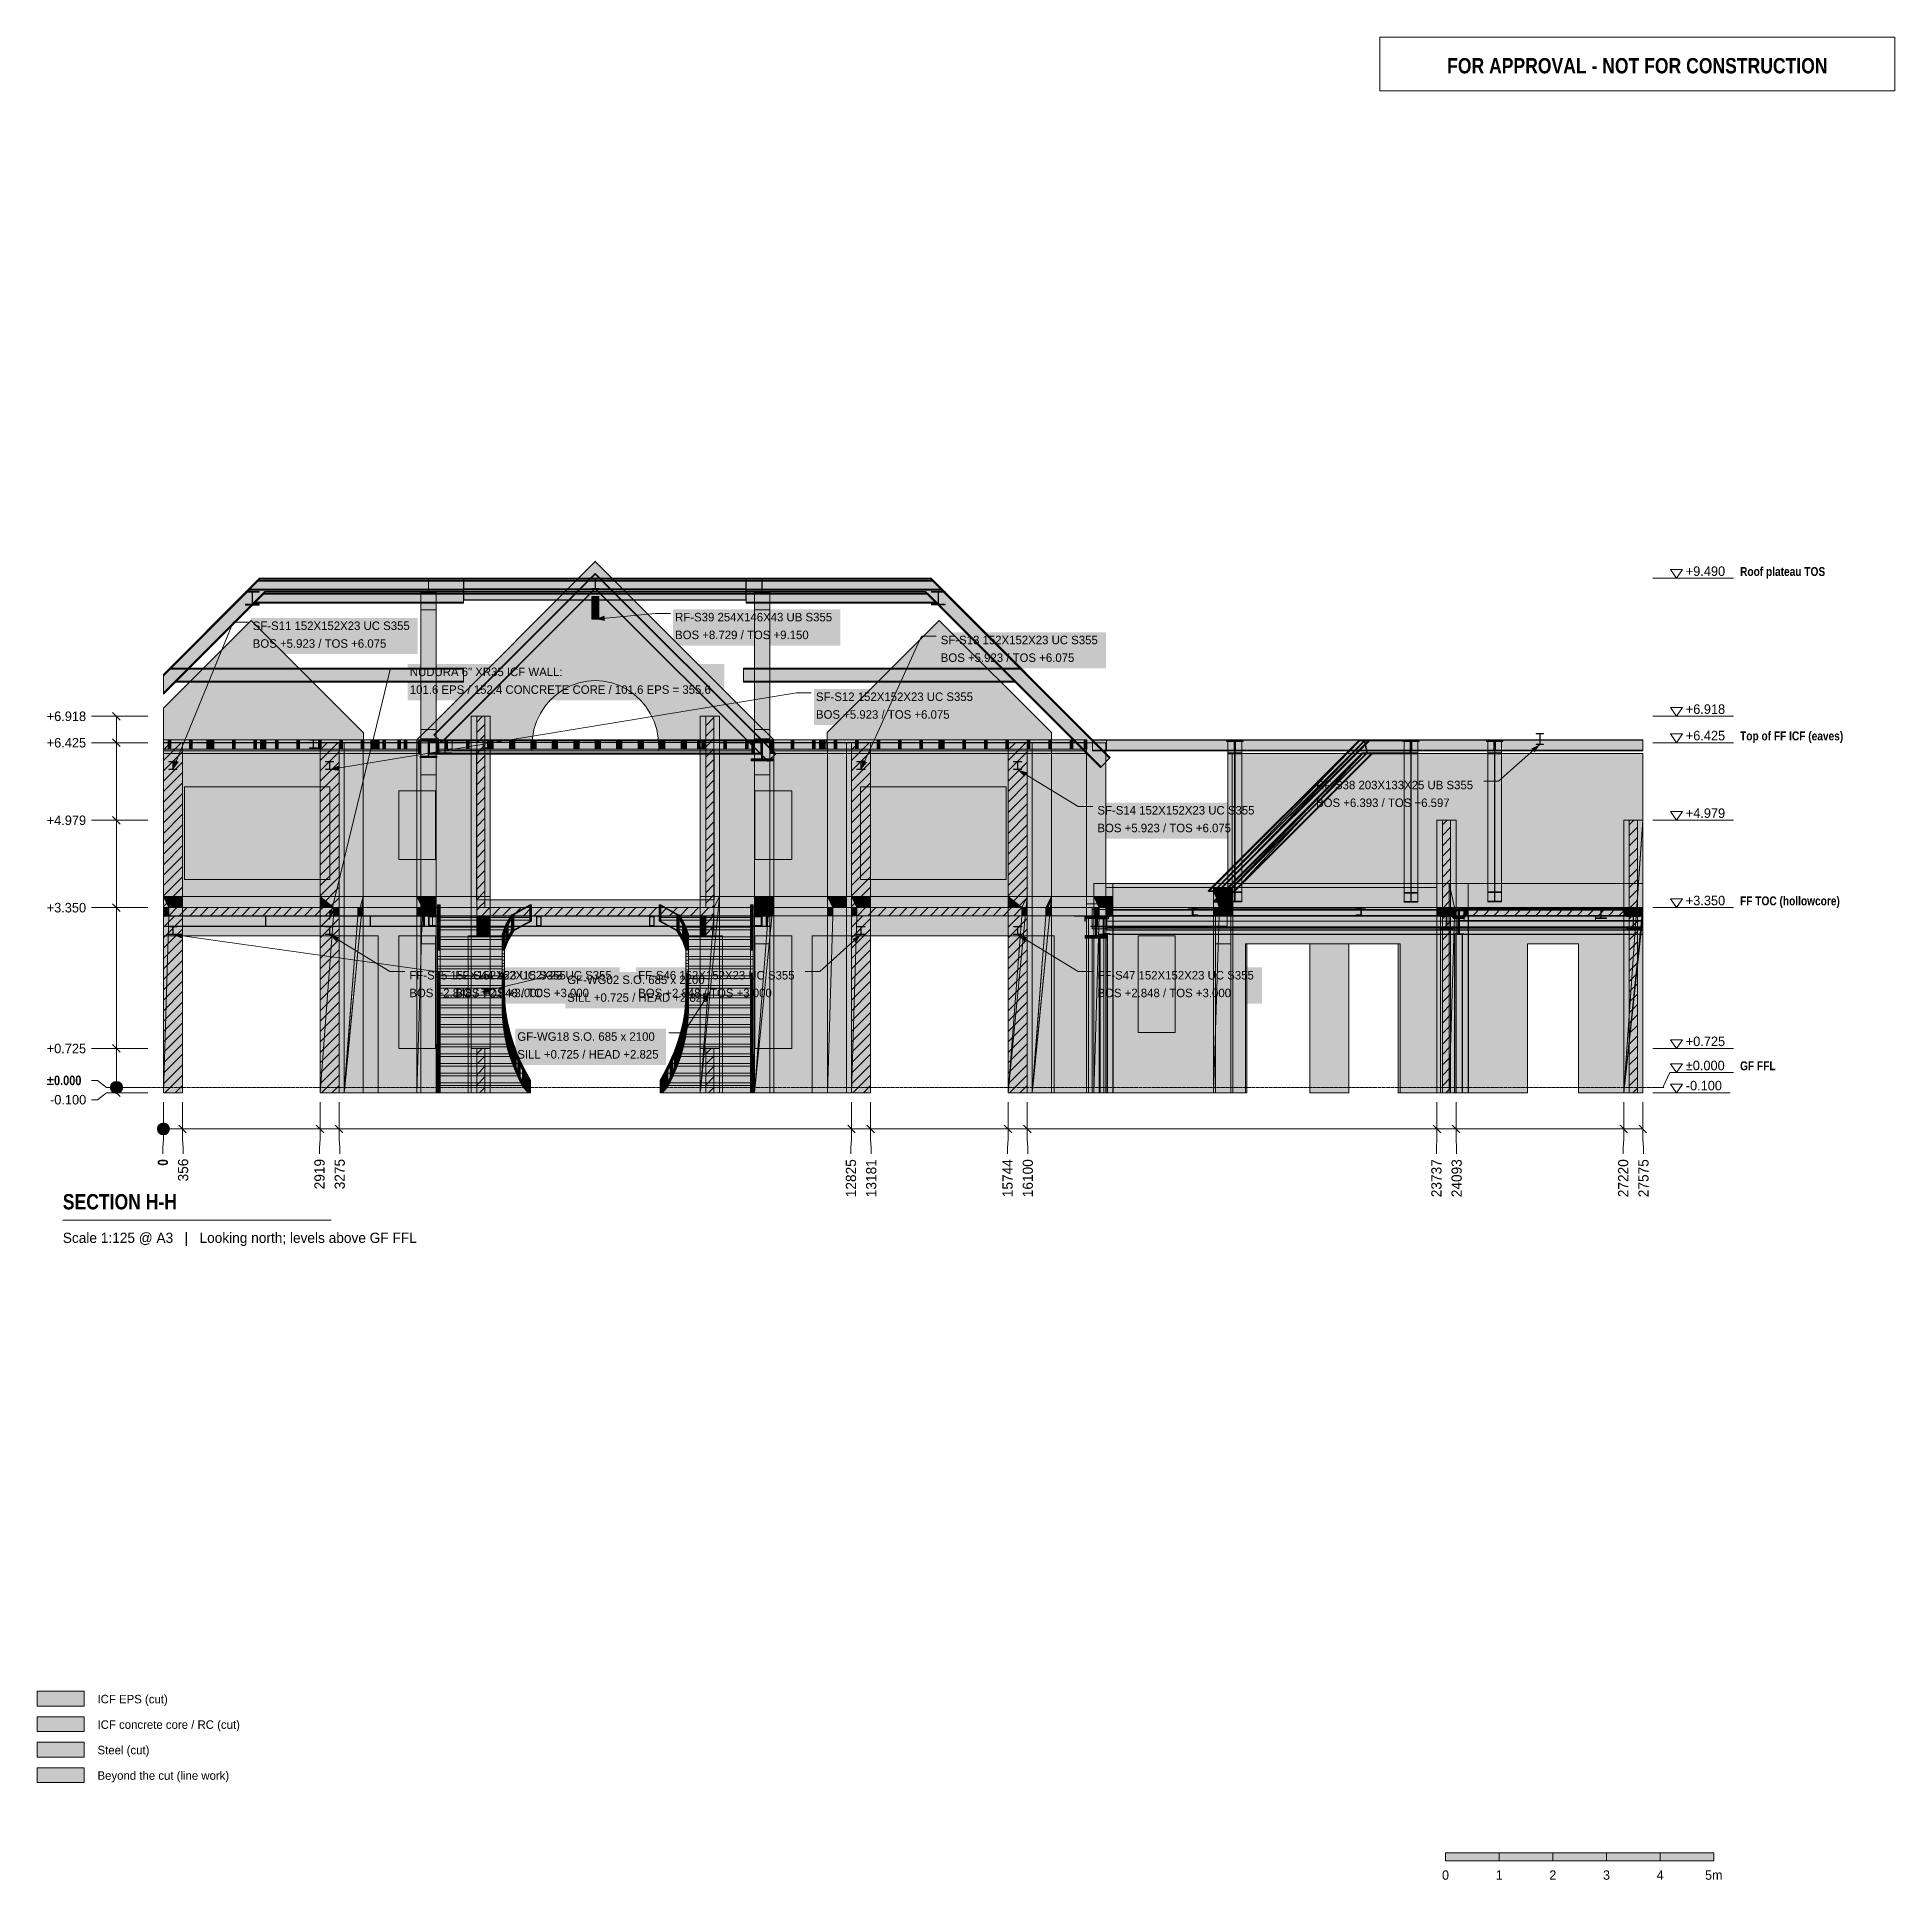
# Model space of a CAD drawing. Header units: millimetres. Extents: x -925 to 33700, y -14774 to 19578.
import ezdxf
from ezdxf.enums import TextEntityAlignment as Align

# ---------------------------------------------------------------- set-up
doc = ezdxf.new("R2010")
doc.units = ezdxf.units.MM
doc.linetypes.add('DASHED', pattern=[1.524, 1.27, -0.254])
for name, color, linetype in [('FILL-C_BDBDBF', 7, 'Continuous'), ('FILL-EPS', 7, 'Continuous'), ('FILL-INK', 7, 'Continuous'), ('FILL-LIGHT', 7, 'Continuous'), ('FILL-STEEL', 7, 'Continuous'), ('FILL-TIMBER', 7, 'Continuous'), ('FILL-WHITE', 7, 'Continuous'), ('LINE-CORE', 7, 'Continuous'), ('LINE-INK', 7, 'Continuous'), ('LINE-RED', 7, 'Continuous'), ('LINE-STEEL-DASH', 7, 'DASHED'), ('LINE-STEEL_GREY', 7, 'Continuous'), ('TEXT-INK', 7, 'Continuous'), ('TEXT-RED', 7, 'Continuous'), ('TEXT-STEEL', 7, 'Continuous'), ('TEXT-STEEL_GREY', 7, 'Continuous')]:
    doc.layers.add(name, color=color, linetype=linetype)
doc.styles.add('OpenSansCondensed-Bold', font='OpenSansCondensed-Bold.ttf')

msp = doc.modelspace()

# ---------------------------------------------------------------- texts
at = {"layer": 'TEXT-INK'}
for s, height, p in [('+9.490', 177.8, (29803, 9534)), ('SF-S11 152X152X23 UC S355', 158.75, (3093, 8526)), ('RF-S39 254X146X43 UB S355', 158.75, (10965, 8687)), ('BOS +5.923 / TOS +6.075', 158.75, (3093, 8195)), ('BOS +8.729 / TOS +9.150', 158.75, (10965, 8356)), ('SF-S13 152X152X23 UC S355', 158.75, (15917, 8261)), ('BOS +5.923 / TOS +6.075', 158.75, (15917, 7931)), ('NUDURA 6" XR35 ICF WALL:', 158.75, (6021, 7667)), ('101.6 EPS / 152.4 CONCRETE CORE / 101.6 EPS = 355.6', 158.75, (6021, 7336)), ('SF-S12 152X152X23 UC S355', 158.75, (13591, 7203)), ('+6.918', 177.8, (-747, 6829)), ('BOS +5.923 / TOS +6.075', 158.75, (13591, 6872)), ('+6.918', 177.8, (29803, 6962)), ('+6.425', 177.8, (29803, 6469)), ('+6.425', 177.8, (-747, 6336)), ('RF-S38 203X133X25 UB S355', 158.75, (22912, 5557)), ('SF-S14 152X152X23 UC S355', 158.75, (18837, 5086)), ('BOS +6.393 / TOS +6.597', 158.75, (22912, 5226)), ('+4.979', 177.8, (29803, 5023)), ('+4.979', 177.8, (-747, 4890)), ('BOS +5.923 / TOS +6.075', 158.75, (18837, 4756)), ('+3.350', 177.8, (29803, 3394)), ('+3.350', 177.8, (-747, 3261)), ('FF-S45 152X152X23 UC S355', 158.75, (6012, 2011)), ('FF-S44 152X152X23 UC S355', 158.75, (6870, 2011)), ('GF-WG02 S.O. 685 x 2100', 158.75, (8955, 1926)), ('FF-S46 152X152X23 UC S355', 158.75, (10277, 2011)), ('FF-S47 152X152X23 UC S355', 158.75, (18837, 2011)), ('BOS +2.848 / TOS +3.000', 158.75, (6012, 1681)), ('BOS +2.848 / TOS +3.000', 158.75, (6870, 1681)), ('SILL +0.725 / HEAD +2.825', 158.75, (8955, 1595)), ('BOS +2.848 / TOS +3.000', 158.75, (10277, 1681)), ('BOS +2.848 / TOS +3.000', 158.75, (18837, 1681)), ('+0.725', 177.8, (-747, 636)), ('SILL +0.725 / HEAD +2.825', 158.75, (8025, 537)), ('GF-WG18 S.O. 685 x 2100', 158.75, (8025, 868)), ('+0.725', 177.8, (29803, 769)), ('±0.000', 177.8, (29803, 319)), ('-0.100', 177.8, (29803, -56)), ('-0.100', 177.8, (-685, -319)), ('ICF EPS (cut)', 158.75, (200, -11484)), ('ICF concrete core / RC (cut)', 158.75, (200, -11959)), ('Steel (cut)', 158.75, (200, -12434)), ('Beyond the cut (line work)', 158.75, (200, -12909))]:
    msp.add_text(s, height=height, dxfattribs=at).set_placement(p)
at = {"layer": 'TEXT-INK', "style": 'OpenSansCondensed-Bold'}
for s, height, p in [('±0.000', 177.8, (-747, 41)), ('SECTION H-H', 285.75, (-447, -2275))]:
    msp.add_text(s, height=height, dxfattribs=at).set_placement(p)
msp.add_text('0', height=190, rotation=90, dxfattribs=at).set_placement((1513, -1460))
at = {"layer": 'TEXT-INK'}
for s, p in [('356', (1890, -1754)), ('2919', (4432, -1901)), ('3275', (4809, -1901)), ('12825', (14338, -2048)), ('13181', (14715, -2048)), ('15744', (17257, -2048)), ('16100', (17634, -2048)), ('23737', (25250, -2048)), ('24093', (25627, -2048)), ('27220', (28732, -2048)), ('27575', (29109, -2048))]:
    msp.add_text(s, height=190.5, rotation=90, dxfattribs=at).set_placement(p)
for s, height, p in [('0', 175, (25325, -14772)), ('1', 175, (26325, -14772)), ('2', 175, (27325, -14772)), ('3', 175, (28325, -14772)), ('4', 175, (29325, -14772)), ('5m', 174.6, (30325, -14772))]:
    msp.add_text(s, height=height, dxfattribs=at).set_placement(p, align=Align.CENTER)
at = {"layer": 'TEXT-RED', "style": 'OpenSansCondensed-Bold'}
msp.add_text('FOR APPROVAL - NOT FOR CONSTRUCTION', height=285.75, dxfattribs=at).set_placement((28900, 18903), align=Align.CENTER)
at = {"layer": 'TEXT-STEEL', "style": 'OpenSansCondensed-Bold'}
for s, p in [('Roof plateau TOS', (30815, 9534)), ('Top of FF ICF (eaves)', (30815, 6469)), ('FF TOC (hollowcore)', (30815, 3394)), ('GF FFL', (30815, 319))]:
    msp.add_text(s, height=165.1, dxfattribs=at).set_placement(p)
at = {"layer": 'TEXT-STEEL_GREY'}
msp.add_text('Scale 1:125 @ A3   |   Looking north; levels above GF FFL', height=190.5, dxfattribs=at).set_placement((-447, -2900))

# ---------------------------------------------------------------- hatches: boundary and pattern name
at = {"layer": 'FILL-C_BDBDBF', "true_color": 0xbdbdbf}
h = msp.add_hatch(color=9, dxfattribs=at)
h.dxf.hatch_style = 1
h.paths.add_polyline_path([(7347, 3351), (7271, 3351), (7268, 3351), (7267, 3351), (7267, 6917), (7413, 6917), (7419, 6917), (7419, 3351), (7347, 3351)])
h = msp.add_hatch(color=9, dxfattribs=at)
h.dxf.hatch_style = 1
h.paths.add_polyline_path([(11689, 3199), (11689, 3245), (11689, 3351), (11686, 3351), (11685, 3351), (11537, 3351), (11537, 6917), (11683, 6917), (11689, 6917), (11689, 2826), (11537, 2826), (11537, 3199), (11610, 3199), (11685, 3199), (11688, 3199)])
h = msp.add_hatch(color=9, dxfattribs=at)
h.dxf.hatch_style = 1
h.paths.add_polyline_path([(1784, 114), (1784, -100), (1691, -100), (1428, -100), (1428, 3558), (1428, 4178), (1428, 4470), (1428, 6112), (1428, 6334), (1428, 6425), (1520, 6425), (1784, 6425), (1784, 6112), (1784, 5820), (1784, 4178), (1784, 3737), (1784, 3558), (1784, 3558), (1784, 3405), (1784, 3351), (1717, 3351), (1717, 3351), (1529, 3351), (1529, 3238), (1529, 3199), (1595, 3199), (1784, 3199), (1784, 3021), (1784, 2686), (1784, 640)])
h = msp.add_hatch(color=9, dxfattribs=at)
h.dxf.hatch_style = 1
h.paths.add_polyline_path([(4535, 3351), (4347, 3351), (4347, 3504), (4347, 3504), (4347, 3558), (4347, 4178), (4347, 4470), (4347, 6112), (4347, 6334), (4347, 6425), (4440, 6425), (4703, 6425), (4703, 6112), (4703, 5820), (4703, 4178), (4703, 3737), (4703, 3558), (4703, 3058), (4703, 2686), (4703, 640), (4703, 114), (4703, -100), (4611, -100), (4347, -100), (4347, 640), (4347, 975), (4347, 3021), (4347, 3199), (4413, 3199), (4601, 3199), (4601, 3312), (4601, 3351), (4535, 3351)])
h = msp.add_hatch(color=9, dxfattribs=at)
h.dxf.hatch_style = 1
h.paths.add_polyline_path([(14608, 114), (14608, -100), (14516, -100), (14253, -100), (14253, 3558), (14253, 4178), (14253, 4470), (14253, 6112), (14253, 6334), (14253, 6425), (14345, 6425), (14608, 6425), (14608, 6112), (14608, 5820), (14608, 4178), (14608, 3737), (14608, 3558), (14608, 3558), (14608, 3405), (14608, 3351), (14542, 3351), (14542, 3351), (14354, 3351), (14354, 3238), (14354, 3199), (14420, 3199), (14608, 3199), (14608, 3021), (14608, 2686), (14608, 640)])
h = msp.add_hatch(color=9, dxfattribs=at)
h.dxf.hatch_style = 1
h.paths.add_polyline_path([(17360, 3351), (17172, 3351), (17172, 3504), (17172, 3504), (17172, 3558), (17172, 4178), (17172, 4470), (17172, 6112), (17172, 6334), (17172, 6425), (17265, 6425), (17528, 6425), (17528, 6112), (17528, 5820), (17528, 4178), (17528, 3737), (17528, 3558), (17528, 3058), (17528, 2686), (17528, 640), (17528, 114), (17528, -100), (17436, -100), (17172, -100), (17172, 640), (17172, 975), (17172, 3021), (17172, 3199), (17238, 3199), (17426, 3199), (17426, 3312), (17426, 3351), (17360, 3351)])
h = msp.add_hatch(color=9, dxfattribs=at)
h.dxf.hatch_style = 1
h.paths.add_polyline_path([(25419, 4979), (25419, -100), (25281, -100), (25267, -100), (25267, 4979), (25405, 4979)])
h = msp.add_hatch(color=9, dxfattribs=at)
h.dxf.hatch_style = 1
h.paths.add_polyline_path([(28901, 4979), (28901, -100), (28763, -100), (28749, -100), (28749, 4979), (28888, 4979)])
h = msp.add_hatch(color=9, dxfattribs=at)
h.dxf.hatch_style = 1
h.paths.add_polyline_path([(7271, 3199), (7419, 3199), (7419, 2826), (7267, 2826), (7267, 3199), (7270, 3199)])
h = msp.add_hatch(color=9, dxfattribs=at)
h.dxf.hatch_style = 1
h.paths.add_polyline_path([(7267, 725), (7419, 725), (7419, -100), (7273, -100), (7267, -100)])
h = msp.add_hatch(color=9, dxfattribs=at)
h.dxf.hatch_style = 1
h.paths.add_polyline_path([(11537, 725), (11689, 725), (11689, -100), (11542, -100), (11537, -100)])
h = msp.add_hatch(color=9, dxfattribs=at)
h.dxf.hatch_style = 1
h.paths.add_polyline_path([(-925, -12009), (-50, -12009), (-50, -11734), (-925, -11734)])
at = {"layer": 'FILL-EPS', "true_color": 0xccffff}
h = msp.add_hatch(color=7, dxfattribs=at)
h.dxf.hatch_style = 1
h.paths.add_polyline_path([(7267, 3305), (7267, 3199), (7267, 3199), (7267, 2826), (7238, 2826), (7165, 2826), (7165, 2921), (7165, 3558), (7165, 4574), (7165, 6917), (7267, 6917), (7267, 3351), (7267, 3351)])
h = msp.add_hatch(color=7, dxfattribs=at)
h.dxf.hatch_style = 1
h.paths.add_polyline_path([(7419, 6917), (7521, 6917), (7521, 5901), (7521, 3558), (7521, 3495), (7521, 3351), (7419, 3351)])
h = msp.add_hatch(color=7, dxfattribs=at)
h.dxf.hatch_style = 1
h.paths.add_polyline_path([(11511, 3351), (11435, 3351), (11435, 3414), (11435, 3558), (11435, 4574), (11435, 6917), (11537, 6917), (11537, 3351), (11511, 3351)])
h = msp.add_hatch(color=7, dxfattribs=at)
h.dxf.hatch_style = 1
h.paths.add_polyline_path([(11791, 5901), (11791, 3558), (11791, 2920), (11791, 2826), (11689, 2826), (11689, 6917), (11791, 6917)])
h = msp.add_hatch(color=7, dxfattribs=at)
h.dxf.hatch_style = 1
h.paths.add_polyline_path([(25267, 4979), (25267, -100), (25165, -100), (25165, 1553), (25165, 4979)])
h = msp.add_hatch(color=7, dxfattribs=at)
h.dxf.hatch_style = 1
h.paths.add_polyline_path([(25521, 3881), (25521, 2229), (25521, 2126), (25521, 2125), (25521, -100), (25419, -100), (25419, 4979), (25521, 4979)])
h = msp.add_hatch(color=7, dxfattribs=at)
h.dxf.hatch_style = 1
h.paths.add_polyline_path([(28648, 3878), (28648, 3878), (28648, 4979), (28749, 4979), (28749, -100), (28648, -100), (28648, 2131), (28648, 3199), (28648, 3300), (28648, 3775)])
h = msp.add_hatch(color=7, dxfattribs=at)
h.dxf.hatch_style = 1
h.paths.add_polyline_path([(29003, 3334), (29003, -100), (28901, -100), (28901, 4979), (29003, 4979)])
h = msp.add_hatch(color=7, dxfattribs=at)
h.dxf.hatch_style = 1
h.paths.add_polyline_path([(1428, 640), (1428, 1012), (1428, 3058), (1428, 3413), (1428, 3558), (1428, 3558), (1428, -100), (1428, -100)])
h = msp.add_hatch(color=7, dxfattribs=at)
h.dxf.hatch_style = 1
h.paths.add_polyline_path([(14253, 640), (14253, 1012), (14253, 3058), (14253, 3413), (14253, 3558), (14253, 3558), (14253, -100), (14253, -100)])
h = msp.add_hatch(color=7, dxfattribs=at)
h.dxf.hatch_style = 1
h.paths.add_polyline_path([(7521, 3199), (7521, 3040), (7521, 2826), (7419, 2826), (7419, 3199), (7445, 3199)])
h = msp.add_hatch(color=7, dxfattribs=at)
h.dxf.hatch_style = 1
h.paths.add_polyline_path([(11435, 2826), (11435, 2874), (11435, 3199), (11537, 3199), (11537, 2826), (11507, 2826)])
h = msp.add_hatch(color=7, dxfattribs=at)
h.dxf.hatch_style = 1
h.paths.add_polyline_path([(7165, 618), (7165, 725), (7267, 725), (7267, -100), (7165, -100)])
h = msp.add_hatch(color=7, dxfattribs=at)
h.dxf.hatch_style = 1
h.paths.add_polyline_path([(7521, 725), (7521, 618), (7521, -100), (7419, -100), (7419, 725), (7449, 725)])
h = msp.add_hatch(color=7, dxfattribs=at)
h.dxf.hatch_style = 1
h.paths.add_polyline_path([(11435, 618), (11435, 725), (11537, 725), (11537, -100), (11435, -100)])
h = msp.add_hatch(color=7, dxfattribs=at)
h.dxf.hatch_style = 1
h.paths.add_polyline_path([(11791, 725), (11791, 618), (11791, -100), (11689, -100), (11689, 725), (11719, 725)])
h = msp.add_hatch(color=7, dxfattribs=at)
h.dxf.hatch_style = 1
h.paths.add_polyline_path([(-925, -11534), (-50, -11534), (-50, -11259), (-925, -11259)])
at = {"layer": 'FILL-INK', "true_color": 0x1a1a1f}
h = msp.add_hatch(color=250, dxfattribs=at)
h.dxf.hatch_style = 1
h.paths.add_polyline_path([(9478, 8729), (9648, 8793), (9657, 8698)])
h = msp.add_hatch(color=250, dxfattribs=at)
h.dxf.hatch_style = 1
h.paths.add_polyline_path([(27084, 6393), (26985, 6241), (26922, 6312)])
h = msp.add_hatch(color=250, dxfattribs=at)
h.dxf.hatch_style = 1
h.paths.add_polyline_path([(1605, 5923), (1627, 6103), (1715, 6067)])
h = msp.add_hatch(color=250, dxfattribs=at)
h.dxf.hatch_style = 1
h.paths.add_polyline_path([(4525, 5923), (4690, 5998), (4705, 5904)])
h = msp.add_hatch(color=250, dxfattribs=at)
h.dxf.hatch_style = 1
h.paths.add_polyline_path([(14430, 5923), (14459, 6102), (14545, 6062)])
h = msp.add_hatch(color=250, dxfattribs=at)
h.dxf.hatch_style = 1
h.paths.add_polyline_path([(17350, 5923), (17524, 5872), (17475, 5791)])
h = msp.add_hatch(color=250, dxfattribs=at)
h.dxf.hatch_style = 1
h.paths.add_polyline_path([(4525, 3128), (4520, 3310), (4612, 3287)])
h = msp.add_hatch(color=250, dxfattribs=at)
h.dxf.hatch_style = 1
h.paths.add_polyline_path([(1605, 2848), (1785, 2870), (1772, 2776)])
h = msp.add_hatch(color=250, dxfattribs=at)
h.dxf.hatch_style = 1
h.paths.add_polyline_path([(4525, 2848), (4699, 2797), (4650, 2716)])
h = msp.add_hatch(color=250, dxfattribs=at)
h.dxf.hatch_style = 1
h.paths.add_polyline_path([(14430, 2848), (14332, 2695), (14268, 2766)])
h = msp.add_hatch(color=250, dxfattribs=at)
h.dxf.hatch_style = 1
h.paths.add_polyline_path([(17350, 2848), (17524, 2797), (17475, 2716)])
h = msp.add_hatch(color=250, dxfattribs=at)
h.dxf.hatch_style = 1
h.paths.add_polyline_path([(7343, 1775), (7502, 1862), (7524, 1770)])
h = msp.add_hatch(color=250, dxfattribs=at)
h.dxf.hatch_style = 1
h.paths.add_polyline_path([(11612, 1775), (11557, 1602), (11477, 1654)])
at = {"layer": 'FILL-INK', "true_color": 0x14141a}
h = msp.add_hatch(color=250, dxfattribs=at)
h.dxf.hatch_style = 1
h.paths.add_polyline_path([(25325, -14422), (26325, -14422), (26325, -14272), (25325, -14272)])
h = msp.add_hatch(color=250, dxfattribs=at)
h.dxf.hatch_style = 1
h.paths.add_polyline_path([(27325, -14422), (28325, -14422), (28325, -14272), (27325, -14272)])
h = msp.add_hatch(color=250, dxfattribs=at)
h.dxf.hatch_style = 1
h.paths.add_polyline_path([(29325, -14422), (30325, -14422), (30325, -14272), (29325, -14272)])
at = {"layer": 'FILL-LIGHT', "true_color": 0xcccccf}
h = msp.add_hatch(color=254, dxfattribs=at)
h.dxf.hatch_style = 1
h.paths.add_polyline_path([(1525, 3350), (3039, 3350), (4606, 3350), (4606, 3274), (4606, 3200), (3092, 3200), (1525, 3200), (1525, 3276)])
h = msp.add_hatch(color=254, dxfattribs=at)
h.dxf.hatch_style = 1
h.paths.add_polyline_path([(7271, 3350), (9840, 3350), (11685, 3350), (11685, 3287), (11685, 3200), (9116, 3200), (7271, 3200), (7271, 3263)])
h = msp.add_hatch(color=254, dxfattribs=at)
h.dxf.hatch_style = 1
h.paths.add_polyline_path([(14350, 3350), (15864, 3350), (17431, 3350), (17431, 3274), (17431, 3200), (15917, 3200), (14350, 3200), (14350, 3276)])
h = msp.add_hatch(color=254, dxfattribs=at)
h.dxf.hatch_style = 1
h.paths.add_polyline_path([(25262, 3350), (27781, 3350), (28906, 3350), (28906, 3304), (28906, 3200), (26388, 3200), (25262, 3200), (25262, 3246)])
at = {"layer": 'FILL-STEEL', "true_color": 0x0d2973}
h = msp.add_hatch(color=166, dxfattribs=at)
h.dxf.hatch_style = 1
h.paths.add_polyline_path([(9411, 8729), (9411, 8736), (9411, 8737), (9420, 8737), (9475, 8737), (9475, 8900), (9475, 8925), (9467, 8925), (9411, 8925), (9411, 8931), (9411, 8933), (9429, 8933), (9545, 8933), (9545, 8926), (9545, 8925), (9536, 8925), (9481, 8925), (9481, 8762), (9481, 8737), (9489, 8737), (9545, 8737), (9545, 8730), (9545, 8729), (9527, 8729)])
h = msp.add_hatch(color=166, dxfattribs=at)
h.dxf.hatch_style = 1
h.paths.add_polyline_path([(27017, 6393), (27017, 6401), (27017, 6401), (27022, 6401), (27081, 6401), (27081, 6576), (27081, 6589), (27077, 6589), (27017, 6589), (27017, 6596), (27017, 6596), (27027, 6596), (27151, 6596), (27151, 6589), (27151, 6589), (27146, 6589), (27087, 6589), (27087, 6414), (27087, 6401), (27091, 6401), (27151, 6401), (27151, 6394), (27151, 6393), (27141, 6393)])
h = msp.add_hatch(color=166, dxfattribs=at)
h.dxf.hatch_style = 1
h.paths.add_polyline_path([(1529, 5923), (1529, 5923), (1529, 5929), (1598, 5929), (1602, 5929), (1602, 5936), (1602, 6068), (1533, 6068), (1529, 6068), (1529, 6069), (1529, 6075), (1673, 6075), (1681, 6075), (1681, 6075), (1681, 6068), (1612, 6068), (1608, 6068), (1608, 6061), (1608, 5929), (1677, 5929), (1681, 5929), (1681, 5929), (1681, 5923), (1537, 5923)])
h = msp.add_hatch(color=166, dxfattribs=at)
h.dxf.hatch_style = 1
h.paths.add_polyline_path([(4449, 5923), (4449, 5923), (4449, 5929), (4518, 5929), (4522, 5929), (4522, 5936), (4522, 6068), (4453, 6068), (4449, 6068), (4449, 6069), (4449, 6075), (4593, 6075), (4601, 6075), (4601, 6075), (4601, 6068), (4532, 6068), (4528, 6068), (4528, 6061), (4528, 5929), (4597, 5929), (4601, 5929), (4601, 5929), (4601, 5923), (4457, 5923)])
h = msp.add_hatch(color=166, dxfattribs=at)
h.dxf.hatch_style = 1
h.paths.add_polyline_path([(14354, 5923), (14354, 5923), (14354, 5929), (14423, 5929), (14427, 5929), (14427, 5936), (14427, 6068), (14358, 6068), (14354, 6068), (14354, 6069), (14354, 6075), (14498, 6075), (14506, 6075), (14506, 6075), (14506, 6068), (14437, 6068), (14433, 6068), (14433, 6061), (14433, 5929), (14502, 5929), (14506, 5929), (14506, 5929), (14506, 5923), (14362, 5923)])
h = msp.add_hatch(color=166, dxfattribs=at)
h.dxf.hatch_style = 1
h.paths.add_polyline_path([(17274, 5923), (17274, 5923), (17274, 5929), (17343, 5929), (17347, 5929), (17347, 5936), (17347, 6068), (17278, 6068), (17274, 6068), (17274, 6069), (17274, 6075), (17418, 6075), (17426, 6075), (17426, 6075), (17426, 6068), (17357, 6068), (17353, 6068), (17353, 6061), (17353, 5929), (17422, 5929), (17426, 5929), (17426, 5929), (17426, 5923), (17282, 5923)])
h = msp.add_hatch(color=166, dxfattribs=at)
h.dxf.hatch_style = 1
h.paths.add_polyline_path([(1529, 2848), (1529, 2848), (1529, 2854), (1598, 2854), (1602, 2854), (1602, 2861), (1602, 2993), (1533, 2993), (1529, 2993), (1529, 2994), (1529, 3000), (1673, 3000), (1681, 3000), (1681, 3000), (1681, 2993), (1612, 2993), (1608, 2993), (1608, 2986), (1608, 2854), (1677, 2854), (1681, 2854), (1681, 2854), (1681, 2848), (1537, 2848)])
h = msp.add_hatch(color=166, dxfattribs=at)
h.dxf.hatch_style = 1
h.paths.add_polyline_path([(4449, 2848), (4449, 2848), (4449, 2854), (4518, 2854), (4522, 2854), (4522, 2861), (4522, 2993), (4453, 2993), (4449, 2993), (4449, 2994), (4449, 3000), (4593, 3000), (4601, 3000), (4601, 3000), (4601, 2993), (4532, 2993), (4528, 2993), (4528, 2986), (4528, 2854), (4597, 2854), (4601, 2854), (4601, 2854), (4601, 2848), (4457, 2848)])
h = msp.add_hatch(color=166, dxfattribs=at)
h.dxf.hatch_style = 1
h.paths.add_polyline_path([(14354, 2848), (14354, 2848), (14354, 2854), (14423, 2854), (14427, 2854), (14427, 2861), (14427, 2993), (14358, 2993), (14354, 2993), (14354, 2994), (14354, 3000), (14498, 3000), (14506, 3000), (14506, 3000), (14506, 2993), (14437, 2993), (14433, 2993), (14433, 2986), (14433, 2854), (14502, 2854), (14506, 2854), (14506, 2854), (14506, 2848), (14362, 2848)])
h = msp.add_hatch(color=166, dxfattribs=at)
h.dxf.hatch_style = 1
h.paths.add_polyline_path([(17274, 2848), (17274, 2848), (17274, 2854), (17343, 2854), (17347, 2854), (17347, 2861), (17347, 2993), (17278, 2993), (17274, 2993), (17274, 2994), (17274, 3000), (17418, 3000), (17426, 3000), (17426, 3000), (17426, 2993), (17357, 2993), (17353, 2993), (17353, 2986), (17353, 2854), (17422, 2854), (17426, 2854), (17426, 2854), (17426, 2848), (17282, 2848)])
h = msp.add_hatch(color=166, dxfattribs=at)
h.dxf.hatch_style = 1
h.paths.add_polyline_path([(-925, -12484), (-50, -12484), (-50, -12209), (-925, -12209)])
at = {"layer": 'FILL-TIMBER', "true_color": 0xedd6a8}
h = msp.add_hatch(color=41, dxfattribs=at)
h.dxf.hatch_style = 1
h.paths.add_polyline_path([(7525, 6479), (7525, 6327), (7525, 6304), (7483, 6304), (7476, 6304), (7476, 6327), (7476, 6479), (7519, 6479)])
h = msp.add_hatch(color=41, dxfattribs=at)
h.dxf.hatch_style = 1
h.paths.add_polyline_path([(7575, 6456), (7575, 6304), (7532, 6304), (7526, 6304), (7526, 6456), (7526, 6479), (7568, 6479), (7575, 6479)])
h = msp.add_hatch(color=41, dxfattribs=at)
h.dxf.hatch_style = 1
h.paths.add_polyline_path([(7925, 6479), (7925, 6327), (7925, 6304), (7883, 6304), (7876, 6304), (7876, 6327), (7876, 6479), (7919, 6479)])
h = msp.add_hatch(color=41, dxfattribs=at)
h.dxf.hatch_style = 1
h.paths.add_polyline_path([(7975, 6304), (7932, 6304), (7926, 6304), (7926, 6456), (7926, 6479), (7968, 6479), (7975, 6479), (7975, 6456)])
h = msp.add_hatch(color=41, dxfattribs=at)
h.dxf.hatch_style = 1
h.paths.add_polyline_path([(8325, 6327), (8325, 6304), (8283, 6304), (8276, 6304), (8276, 6327), (8276, 6479), (8319, 6479), (8325, 6479)])
h = msp.add_hatch(color=41, dxfattribs=at)
h.dxf.hatch_style = 1
h.paths.add_polyline_path([(8375, 6456), (8375, 6304), (8332, 6304), (8326, 6304), (8326, 6456), (8326, 6479), (8368, 6479), (8375, 6479)])
h = msp.add_hatch(color=41, dxfattribs=at)
h.dxf.hatch_style = 1
h.paths.add_polyline_path([(8725, 6327), (8725, 6304), (8683, 6304), (8676, 6304), (8676, 6327), (8676, 6479), (8719, 6479), (8725, 6479)])
h = msp.add_hatch(color=41, dxfattribs=at)
h.dxf.hatch_style = 1
h.paths.add_polyline_path([(8775, 6304), (8732, 6304), (8726, 6304), (8726, 6456), (8726, 6479), (8768, 6479), (8775, 6479), (8775, 6456)])
h = msp.add_hatch(color=41, dxfattribs=at)
h.dxf.hatch_style = 1
h.paths.add_polyline_path([(9125, 6479), (9125, 6327), (9125, 6304), (9083, 6304), (9076, 6304), (9076, 6327), (9076, 6479), (9119, 6479)])
h = msp.add_hatch(color=41, dxfattribs=at)
h.dxf.hatch_style = 1
h.paths.add_polyline_path([(9175, 6304), (9132, 6304), (9126, 6304), (9126, 6456), (9126, 6479), (9168, 6479), (9175, 6479), (9175, 6456)])
h = msp.add_hatch(color=41, dxfattribs=at)
h.dxf.hatch_style = 1
h.paths.add_polyline_path([(9525, 6327), (9525, 6304), (9483, 6304), (9476, 6304), (9476, 6327), (9476, 6479), (9519, 6479), (9525, 6479)])
h = msp.add_hatch(color=41, dxfattribs=at)
h.dxf.hatch_style = 1
h.paths.add_polyline_path([(9575, 6456), (9575, 6304), (9532, 6304), (9526, 6304), (9526, 6456), (9526, 6479), (9568, 6479), (9575, 6479)])
h = msp.add_hatch(color=41, dxfattribs=at)
h.dxf.hatch_style = 1
h.paths.add_polyline_path([(9925, 6479), (9925, 6327), (9925, 6304), (9883, 6304), (9876, 6304), (9876, 6327), (9876, 6479), (9919, 6479)])
h = msp.add_hatch(color=41, dxfattribs=at)
h.dxf.hatch_style = 1
h.paths.add_polyline_path([(9975, 6456), (9975, 6304), (9932, 6304), (9926, 6304), (9926, 6456), (9926, 6479), (9968, 6479), (9975, 6479)])
h = msp.add_hatch(color=41, dxfattribs=at)
h.dxf.hatch_style = 1
h.paths.add_polyline_path([(10325, 6327), (10325, 6304), (10283, 6304), (10276, 6304), (10276, 6327), (10276, 6479), (10319, 6479), (10325, 6479)])
h = msp.add_hatch(color=41, dxfattribs=at)
h.dxf.hatch_style = 1
h.paths.add_polyline_path([(10375, 6304), (10332, 6304), (10326, 6304), (10326, 6456), (10326, 6479), (10368, 6479), (10375, 6479), (10375, 6456)])
h = msp.add_hatch(color=41, dxfattribs=at)
h.dxf.hatch_style = 1
h.paths.add_polyline_path([(10725, 6479), (10725, 6327), (10725, 6304), (10683, 6304), (10676, 6304), (10676, 6327), (10676, 6479), (10719, 6479)])
h = msp.add_hatch(color=41, dxfattribs=at)
h.dxf.hatch_style = 1
h.paths.add_polyline_path([(10775, 6304), (10732, 6304), (10726, 6304), (10726, 6456), (10726, 6479), (10768, 6479), (10775, 6479), (10775, 6456)])
h = msp.add_hatch(color=41, dxfattribs=at)
h.dxf.hatch_style = 1
h.paths.add_polyline_path([(11125, 6327), (11125, 6304), (11083, 6304), (11076, 6304), (11076, 6327), (11076, 6479), (11119, 6479), (11125, 6479)])
h = msp.add_hatch(color=41, dxfattribs=at)
h.dxf.hatch_style = 1
h.paths.add_polyline_path([(11175, 6456), (11175, 6304), (11132, 6304), (11126, 6304), (11126, 6456), (11126, 6479), (11168, 6479), (11175, 6479)])
h = msp.add_hatch(color=41, dxfattribs=at)
h.dxf.hatch_style = 1
h.paths.add_polyline_path([(11431, 6456), (11431, 6304), (11388, 6304), (11381, 6304), (11381, 6327), (11381, 6479), (11424, 6479), (11431, 6479)])
h = msp.add_hatch(color=41, dxfattribs=at)
h.dxf.hatch_style = 1
h.paths.add_polyline_path([(11526, 6456), (11526, 6304), (11482, 6304), (11476, 6304), (11476, 6327), (11476, 6479), (11520, 6479), (11526, 6479)])
at = {"layer": 'FILL-WHITE', "true_color": 0xffffff}
h = msp.add_hatch(color=7, dxfattribs=at)
h.dxf.hatch_style = 1
h.paths.add_polyline_path([(9478, 9805), (12447, 6836), (12447, 3558), (11696, 3558), (11696, 6275), (10662, 6275), (10662, 6350), (10652, 6511), (10622, 6669), (10572, 6822), (10503, 6967), (10417, 7101), (10315, 7223), (10199, 7329), (10070, 7419), (9931, 7490), (9785, 7542), (9633, 7573), (9478, 7584), (9324, 7573), (9172, 7542), (9026, 7490), (8887, 7419), (8758, 7329), (8642, 7223), (8540, 7101), (8454, 6967), (8385, 6822), (8335, 6669), (8305, 6511), (8295, 6350), (8295, 6275), (7261, 6275), (7261, 3558), (6509, 3558), (6509, 6836)])
h = msp.add_hatch(color=7, dxfattribs=at)
h.dxf.hatch_style = 1
h.paths.add_polyline_path([(9478, 9805), (12447, 6836), (12447, 3558), (11696, 3558), (11696, 6275), (10662, 6275), (10662, 6350), (10652, 6511), (10622, 6669), (10572, 6822), (10503, 6967), (10417, 7101), (10315, 7223), (10199, 7329), (10070, 7419), (9931, 7490), (9785, 7542), (9633, 7573), (9478, 7584), (9324, 7573), (9172, 7542), (9026, 7490), (8887, 7419), (8758, 7329), (8642, 7223), (8540, 7101), (8454, 6967), (8385, 6822), (8335, 6669), (8305, 6511), (8295, 6350), (8295, 6275), (7261, 6275), (7261, 3558), (6509, 3558), (6509, 6836)])
h = msp.add_hatch(color=7, dxfattribs=at)
h.dxf.hatch_style = 1
h.paths.add_polyline_path([(9477, 9807), (9477, 9807), (9477, 9807), (9478, 9807), (9478, 9807), (9478, 9807), (9478, 9807), (9478, 9807), (9478, 9807), (9478, 9807), (9478, 9807), (9478, 9807), (9478, 9807), (9478, 9807), (9478, 9807), (9478, 9807), (9478, 9807), (9478, 9807), (9478, 9807), (9478, 9807), (9478, 9807), (9478, 9807), (9478, 9807), (9478, 9807), (9478, 9807), (9478, 9807), (9478, 9807), (9478, 9807), (9478, 9807), (9478, 9807), (9478, 9807), (9478, 9807), (9478, 9807), (9478, 9807), (9478, 9807), (9478, 9807), (9479, 9807), (9479, 9807), (9478, 9805)])
h = msp.add_hatch(color=7, dxfattribs=at)
h.dxf.hatch_style = 1
h.paths.add_polyline_path([(9477, 9807), (9477, 9807), (9477, 9807), (9478, 9807), (9478, 9807), (9478, 9807), (9478, 9807), (9478, 9807), (9478, 9807), (9478, 9807), (9478, 9807), (9478, 9807), (9478, 9807), (9478, 9807), (9478, 9807), (9478, 9807), (9478, 9807), (9478, 9807), (9478, 9807), (9478, 9807), (9478, 9807), (9478, 9807), (9478, 9807), (9478, 9807), (9478, 9807), (9478, 9807), (9478, 9807), (9478, 9807), (9478, 9807), (9478, 9807), (9478, 9807), (9478, 9807), (9478, 9807), (9478, 9807), (9478, 9807), (9478, 9807), (9479, 9807), (9479, 9807), (9478, 9805)])
h = msp.add_hatch(color=7, dxfattribs=at)
h.dxf.hatch_style = 1
h.paths.add_polyline_path([(3221, 9490), (6367, 9490), (6367, 9490), (6367, 9490), (6367, 9490), (6367, 9473), (3228, 9473), (1428, 7673), (1428, 7697)])
h = msp.add_hatch(color=7, dxfattribs=at)
h.dxf.hatch_style = 1
h.paths.add_polyline_path([(3221, 9490), (3221, 9490), (3221, 9490), (3221, 9490), (6367, 9490), (6367, 9473), (3228, 9473), (1428, 7673), (1428, 7697)])
h = msp.add_hatch(color=7, dxfattribs=at)
h.dxf.hatch_style = 1
h.paths.add_polyline_path([(3221, 9490), (7020, 9490), (7020, 9490), (7020, 9473), (3228, 9473), (1428, 7673), (1428, 7697)])
h = msp.add_hatch(color=7, dxfattribs=at)
h.dxf.hatch_style = 1
h.paths.add_polyline_path([(3221, 9490), (3221, 9490), (3221, 9490), (3221, 9490), (7020, 9490), (7020, 9473), (3228, 9473), (1428, 7673), (1428, 7697)])
h = msp.add_hatch(color=7, dxfattribs=at)
h.dxf.hatch_style = 1
h.paths.add_polyline_path([(3228, 9473), (6367, 9473), (6367, 9247), (3321, 9247), (1428, 7354), (1428, 7673)])
h = msp.add_hatch(color=7, dxfattribs=at)
h.dxf.hatch_style = 1
h.paths.add_polyline_path([(3228, 9473), (6367, 9473), (6367, 9247), (3321, 9247), (1428, 7354), (1428, 7673)])
h = msp.add_hatch(color=7, dxfattribs=at)
h.dxf.hatch_style = 1
h.paths.add_polyline_path([(3228, 9473), (7020, 9473), (7020, 9247), (3321, 9247), (1428, 7354), (1428, 7673)])
h = msp.add_hatch(color=7, dxfattribs=at)
h.dxf.hatch_style = 1
h.paths.add_polyline_path([(3228, 9473), (7020, 9473), (7020, 9247), (3321, 9247), (1428, 7354), (1428, 7673)])
h = msp.add_hatch(color=7, dxfattribs=at)
h.dxf.hatch_style = 1
h.paths.add_polyline_path([(3183, 9452), (6367, 9452), (6367, 9452), (6367, 9435), (3190, 9435), (1428, 7673), (1428, 7697)])
h = msp.add_hatch(color=7, dxfattribs=at)
h.dxf.hatch_style = 1
h.paths.add_polyline_path([(3183, 9452), (6367, 9452), (6367, 9435), (3190, 9435), (1428, 7673), (1428, 7697)])
h = msp.add_hatch(color=7, dxfattribs=at)
h.dxf.hatch_style = 1
h.paths.add_polyline_path([(3190, 9435), (6367, 9435), (6367, 9209), (3283, 9209), (1428, 7354), (1428, 7673)])
h = msp.add_hatch(color=7, dxfattribs=at)
h.dxf.hatch_style = 1
h.paths.add_polyline_path([(3190, 9435), (6367, 9435), (6367, 9209), (3283, 9209), (1428, 7354), (1428, 7673)])
h = msp.add_hatch(color=7, dxfattribs=at)
h.dxf.hatch_style = 1
h.paths.add_polyline_path([(3183, 9452), (3183, 9452), (3183, 9452)])
h = msp.add_hatch(color=7, dxfattribs=at)
h.dxf.hatch_style = 1
h.paths.add_polyline_path([(6372, 9490), (12583, 9490), (12583, 9473), (6372, 9473)])
h = msp.add_hatch(color=7, dxfattribs=at)
h.dxf.hatch_style = 1
h.paths.add_polyline_path([(6372, 9490), (12583, 9490), (12583, 9473), (6372, 9473)])
h = msp.add_hatch(color=7, dxfattribs=at)
h.dxf.hatch_style = 1
h.paths.add_polyline_path([(6372, 9473), (12583, 9473), (12583, 9247), (6372, 9247)])
h = msp.add_hatch(color=7, dxfattribs=at)
h.dxf.hatch_style = 1
h.paths.add_polyline_path([(6372, 9473), (12583, 9473), (12583, 9247), (6372, 9247)])
h = msp.add_hatch(color=7, dxfattribs=at)
h.dxf.hatch_style = 1
h.paths.add_polyline_path([(6372, 9452), (12583, 9452), (12583, 9435), (6372, 9435)])
h = msp.add_hatch(color=7, dxfattribs=at)
h.dxf.hatch_style = 1
h.paths.add_polyline_path([(6372, 9452), (12583, 9452), (12583, 9435), (6372, 9435)])
h = msp.add_hatch(color=7, dxfattribs=at)
h.dxf.hatch_style = 1
h.paths.add_polyline_path([(6372, 9435), (12583, 9435), (12583, 9209), (6372, 9209)])
h = msp.add_hatch(color=7, dxfattribs=at)
h.dxf.hatch_style = 1
h.paths.add_polyline_path([(6372, 9435), (12583, 9435), (12583, 9209), (6372, 9209)])
h = msp.add_hatch(color=7, dxfattribs=at)
h.dxf.hatch_style = 1
h.paths.add_polyline_path([(6471, 6572), (9478, 9579), (12841, 6216), (12835, 6211), (9478, 9568), (6477, 6567), (6471, 6572)])
h = msp.add_hatch(color=7, dxfattribs=at)
h.dxf.hatch_style = 1
h.paths.add_polyline_path([(6471, 6572), (9478, 9579), (12841, 6216), (12835, 6211), (9478, 9568), (6477, 6567), (6471, 6572)])
h = msp.add_hatch(color=7, dxfattribs=at)
h.dxf.hatch_style = 1
h.paths.add_polyline_path([(9478, 9568), (12835, 6211), (12703, 6078), (9478, 9303), (6609, 6434), (6477, 6567)])
h = msp.add_hatch(color=7, dxfattribs=at)
h.dxf.hatch_style = 1
h.paths.add_polyline_path([(9478, 9568), (12835, 6211), (12703, 6078), (9478, 9303), (6609, 6434), (6477, 6567)])
h = msp.add_hatch(color=7, dxfattribs=at)
h.dxf.hatch_style = 1
h.paths.add_polyline_path([(7030, 9490), (12281, 9490), (12281, 9490), (12281, 9482), (7030, 9482), (7030, 9482)])
h = msp.add_hatch(color=7, dxfattribs=at)
h.dxf.hatch_style = 1
h.paths.add_polyline_path([(7030, 9490), (12281, 9490), (12281, 9482), (7030, 9482)])
h = msp.add_hatch(color=7, dxfattribs=at)
h.dxf.hatch_style = 1
h.paths.add_polyline_path([(7030, 9295), (7030, 9482), (12281, 9482), (12281, 9295), (7030, 9295)])
h = msp.add_hatch(color=7, dxfattribs=at)
h.dxf.hatch_style = 1
h.paths.add_polyline_path([(7030, 9482), (12281, 9482), (12281, 9295), (7030, 9295), (7030, 9482)])
h = msp.add_hatch(color=7, dxfattribs=at)
h.dxf.hatch_style = 1
h.paths.add_polyline_path([(9410, 9495), (9410, 9495), (9411, 9495), (9410, 9495)])
h = msp.add_hatch(color=7, dxfattribs=at)
h.dxf.hatch_style = 1
h.paths.add_polyline_path([(9411, 9300), (9475, 9300), (9475, 9475), (9475, 9487), (9411, 9487), (9411, 9495), (9545, 9495), (9545, 9487), (9481, 9487), (9481, 9312), (9481, 9300), (9545, 9300), (9545, 9292), (9411, 9292)])
h = msp.add_hatch(color=7, dxfattribs=at)
h.dxf.hatch_style = 1
h.paths.add_polyline_path([(9545, 9495), (9545, 9487), (9481, 9487), (9481, 9466), (9481, 9300), (9545, 9300), (9545, 9292), (9411, 9292), (9411, 9300), (9475, 9300), (9475, 9487), (9411, 9487), (9411, 9495)])
h = msp.add_hatch(color=7, dxfattribs=at)
h.dxf.hatch_style = 1
h.paths.add_polyline_path([(9475, 9300), (9475, 9466), (9481, 9466), (9481, 9300), (9545, 9300), (9545, 9292), (9411, 9292), (9411, 9300)])
h = msp.add_hatch(color=7, dxfattribs=at)
h.dxf.hatch_style = 1
h.paths.add_polyline_path([(9475, 9312), (9475, 9475), (9481, 9475), (9481, 9312)])
h = msp.add_hatch(color=7, dxfattribs=at)
h.dxf.hatch_style = 1
h.paths.add_polyline_path([(9546, 9495), (9546, 9495), (9546, 9495), (9545, 9495), (9545, 9495)])
h = msp.add_hatch(color=7, dxfattribs=at)
h.dxf.hatch_style = 1
h.paths.add_polyline_path([(12291, 9490), (15736, 9490), (19077, 6149), (19077, 6149), (19077, 6149), (19077, 6149), (19065, 6137), (15729, 9473), (12291, 9473)])
h = msp.add_hatch(color=7, dxfattribs=at)
h.dxf.hatch_style = 1
h.paths.add_polyline_path([(15736, 9490), (19077, 6149), (19077, 6149), (19077, 6149), (19077, 6149), (19065, 6137), (15729, 9473), (12291, 9473), (12291, 9490)])
h = msp.add_hatch(color=7, dxfattribs=at)
h.dxf.hatch_style = 1
h.paths.add_polyline_path([(12291, 9473), (15729, 9473), (19065, 6137), (18905, 5977), (15635, 9247), (12291, 9247)])
h = msp.add_hatch(color=7, dxfattribs=at)
h.dxf.hatch_style = 1
h.paths.add_polyline_path([(12291, 9473), (15729, 9473), (19065, 6137), (18905, 5977), (15635, 9247), (12291, 9247)])
h = msp.add_hatch(color=7, dxfattribs=at)
h.dxf.hatch_style = 1
h.paths.add_polyline_path([(12588, 9490), (15736, 9490), (19077, 6149), (19077, 6149), (19077, 6149), (19077, 6149), (19065, 6137), (15729, 9473), (12588, 9473)])
h = msp.add_hatch(color=7, dxfattribs=at)
h.dxf.hatch_style = 1
h.paths.add_polyline_path([(15736, 9490), (19077, 6149), (19077, 6149), (19077, 6149), (19077, 6149), (19065, 6137), (15729, 9473), (12588, 9473), (12588, 9490), (12588, 9490)])
h = msp.add_hatch(color=7, dxfattribs=at)
h.dxf.hatch_style = 1
h.paths.add_polyline_path([(12588, 9473), (15729, 9473), (19065, 6137), (18905, 5977), (15635, 9247), (12588, 9247)])
h = msp.add_hatch(color=7, dxfattribs=at)
h.dxf.hatch_style = 1
h.paths.add_polyline_path([(12588, 9473), (15729, 9473), (19065, 6137), (18905, 5977), (15635, 9247), (12588, 9247)])
h = msp.add_hatch(color=7, dxfattribs=at)
h.dxf.hatch_style = 1
h.paths.add_polyline_path([(12588, 9452), (15774, 9452), (19077, 6149), (19065, 6137), (15767, 9435), (12588, 9435), (12588, 9435)])
h = msp.add_hatch(color=7, dxfattribs=at)
h.dxf.hatch_style = 1
h.paths.add_polyline_path([(15774, 9452), (19077, 6149), (19065, 6137), (15767, 9435), (12588, 9435), (12588, 9452)])
h = msp.add_hatch(color=7, dxfattribs=at)
h.dxf.hatch_style = 1
h.paths.add_polyline_path([(12588, 9435), (15767, 9435), (19065, 6137), (18905, 5977), (15673, 9209), (12588, 9209)])
h = msp.add_hatch(color=7, dxfattribs=at)
h.dxf.hatch_style = 1
h.paths.add_polyline_path([(12588, 9435), (15767, 9435), (19065, 6137), (18905, 5977), (15673, 9209), (12588, 9209)])
h = msp.add_hatch(color=7, dxfattribs=at)
h.dxf.hatch_style = 1
h.paths.add_polyline_path([(3017, 9286), (7020, 9286), (7020, 9286), (7020, 9286), (7020, 9286), (7020, 9269), (3024, 9269), (1428, 7673), (1428, 7697)])
h = msp.add_hatch(color=7, dxfattribs=at)
h.dxf.hatch_style = 1
h.paths.add_polyline_path([(3017, 9286), (3017, 9286), (3017, 9286), (3017, 9286), (7020, 9286), (7020, 9269), (3024, 9269), (1428, 7673), (1428, 7697)])
h = msp.add_hatch(color=7, dxfattribs=at)
h.dxf.hatch_style = 1
h.paths.add_polyline_path([(3024, 9269), (7020, 9269), (7020, 9043), (3117, 9043), (1428, 7354), (1428, 7673)])
h = msp.add_hatch(color=7, dxfattribs=at)
h.dxf.hatch_style = 1
h.paths.add_polyline_path([(3024, 9269), (7020, 9269), (7020, 9043), (3117, 9043), (1428, 7354), (1428, 7673)])
h = msp.add_hatch(color=7, dxfattribs=at)
h.dxf.hatch_style = 1
h.paths.add_polyline_path([(3321, 9247), (6367, 9247), (6367, 9230), (3329, 9230), (1428, 7329), (1428, 7354)])
h = msp.add_hatch(color=7, dxfattribs=at)
h.dxf.hatch_style = 1
h.paths.add_polyline_path([(3321, 9247), (3321, 9247), (3321, 9247), (3321, 9247), (6367, 9247), (6367, 9230), (3329, 9230), (1428, 7329), (1428, 7354)])
h = msp.add_hatch(color=7, dxfattribs=at)
h.dxf.hatch_style = 1
h.paths.add_polyline_path([(3321, 9247), (7020, 9247), (7020, 9230), (3329, 9230), (1428, 7329), (1428, 7354)])
h = msp.add_hatch(color=7, dxfattribs=at)
h.dxf.hatch_style = 1
h.paths.add_polyline_path([(3321, 9247), (3321, 9247), (3321, 9247), (3321, 9247), (7020, 9247), (7020, 9230), (3329, 9230), (1428, 7329), (1428, 7354)])
h = msp.add_hatch(color=7, dxfattribs=at)
h.dxf.hatch_style = 1
h.paths.add_polyline_path([(3283, 9209), (6367, 9209), (6367, 9192), (3290, 9192), (1428, 7329), (1428, 7354)])
h = msp.add_hatch(color=7, dxfattribs=at)
h.dxf.hatch_style = 1
h.paths.add_polyline_path([(3283, 9209), (3283, 9209), (3283, 9209), (3283, 9209), (6367, 9209), (6367, 9192), (6367, 9192), (3290, 9192), (1428, 7329), (1428, 7354)])
h = msp.add_hatch(color=7, dxfattribs=at)
h.dxf.hatch_style = 1
h.paths.add_polyline_path([(3117, 9043), (7020, 9043), (7020, 9026), (3124, 9026), (1428, 7329), (1428, 7354)])
h = msp.add_hatch(color=7, dxfattribs=at)
h.dxf.hatch_style = 1
h.paths.add_polyline_path([(3117, 9043), (7020, 9043), (7020, 9026), (3124, 9026), (1428, 7329), (1428, 7354)])
h = msp.add_hatch(color=7, dxfattribs=at)
h.dxf.hatch_style = 1
h.paths.add_polyline_path([(2955, 9246), (2955, 9246), (2956, 9246), (2957, 9246), (3211, 9246), (3211, 9231), (3088, 9231), (3088, 9006), (3211, 9006), (3211, 8991), (2957, 8991), (2957, 9006), (3080, 9006), (3080, 9231), (2957, 9231), (2957, 9246), (2955, 9246)])
h = msp.add_hatch(color=7, dxfattribs=at)
h.dxf.hatch_style = 1
h.paths.add_polyline_path([(2955, 9246), (2955, 9246), (2956, 9246), (2957, 9246), (3211, 9246), (3211, 9231), (3088, 9231), (3088, 9006), (3211, 9006), (3211, 8991), (2957, 8991), (2957, 9006), (3080, 9006), (3080, 9231), (2957, 9231), (2957, 9246), (2955, 9246)])
h = msp.add_hatch(color=7, dxfattribs=at)
h.dxf.hatch_style = 1
h.paths.add_polyline_path([(2955, 9246), (2955, 9246), (2956, 9246), (2957, 9246), (3211, 9246), (3211, 9231), (3088, 9231), (3088, 9006), (3211, 9006), (3211, 8991), (2957, 8991), (2957, 9006), (3080, 9006), (3080, 9231), (2957, 9231), (2957, 9246), (2955, 9246)])
h = msp.add_hatch(color=7, dxfattribs=at)
h.dxf.hatch_style = 1
h.paths.add_polyline_path([(2957, 9006), (3080, 9006), (3080, 9231), (2957, 9231), (2957, 9246), (3211, 9246), (3211, 9231), (3088, 9231), (3088, 9006), (3211, 9006), (3211, 8991), (2957, 8991)])
h = msp.add_hatch(color=7, dxfattribs=at)
h.dxf.hatch_style = 1
h.paths.add_polyline_path([(2957, 9006), (3080, 9006), (3080, 9231), (2957, 9231), (2957, 9246), (3211, 9246), (3211, 9231), (3088, 9231), (3088, 9006), (3211, 9006), (3211, 8991), (2957, 8991)])
h = msp.add_hatch(color=7, dxfattribs=at)
h.dxf.hatch_style = 1
h.paths.add_polyline_path([(2957, 9006), (3080, 9006), (3080, 9231), (2957, 9231), (2957, 9246), (3211, 9246), (3211, 9231), (3088, 9231), (3088, 9006), (3211, 9006), (3211, 8991), (2957, 8991)])
h = msp.add_hatch(color=7, dxfattribs=at)
h.dxf.hatch_style = 1
h.paths.add_polyline_path([(3117, 9043), (3117, 9043), (3117, 9043)])
h = msp.add_hatch(color=7, dxfattribs=at)
h.dxf.hatch_style = 1
h.paths.add_polyline_path([(3213, 9246), (3213, 9246), (3213, 9246), (3211, 9246)])
h = msp.add_hatch(color=7, dxfattribs=at)
h.dxf.hatch_style = 1
h.paths.add_polyline_path([(3213, 9246), (3213, 9246), (3213, 9246), (3211, 9246)])
h = msp.add_hatch(color=7, dxfattribs=at)
h.dxf.hatch_style = 1
h.paths.add_polyline_path([(3213, 9246), (3213, 9246), (3213, 9246), (3211, 9246)])
h = msp.add_hatch(color=7, dxfattribs=at)
h.dxf.hatch_style = 1
h.paths.add_polyline_path([(6227, 6674), (6227, 9227), (6513, 9227), (6513, 6674), (6227, 6674)])
h = msp.add_hatch(color=7, dxfattribs=at)
h.dxf.hatch_style = 1
h.paths.add_polyline_path([(6227, 3350), (6227, 9227), (6513, 9227), (6513, 3350), (6227, 3350)])
h = msp.add_hatch(color=7, dxfattribs=at)
h.dxf.hatch_style = 1
h.paths.add_polyline_path([(6372, 9247), (12583, 9247), (12583, 9230), (6372, 9230)])
h = msp.add_hatch(color=7, dxfattribs=at)
h.dxf.hatch_style = 1
h.paths.add_polyline_path([(6372, 9247), (12583, 9247), (12583, 9230), (6372, 9230)])
h = msp.add_hatch(color=7, dxfattribs=at)
h.dxf.hatch_style = 1
h.paths.add_polyline_path([(6372, 9209), (12583, 9209), (12583, 9192), (6372, 9192)])
h = msp.add_hatch(color=7, dxfattribs=at)
h.dxf.hatch_style = 1
h.paths.add_polyline_path([(6372, 9209), (12583, 9209), (12583, 9192), (6372, 9192)])
h = msp.add_hatch(color=7, dxfattribs=at)
h.dxf.hatch_style = 1
h.paths.add_polyline_path([(6609, 6434), (9478, 9303), (12703, 6078), (12697, 6073), (9478, 9292), (6615, 6429), (6609, 6434)])
h = msp.add_hatch(color=7, dxfattribs=at)
h.dxf.hatch_style = 1
h.paths.add_polyline_path([(6609, 6434), (9478, 9303), (12703, 6078), (12697, 6073), (9478, 9292), (6615, 6429), (6609, 6434)])
h = msp.add_hatch(color=7, dxfattribs=at)
h.dxf.hatch_style = 1
h.paths.add_polyline_path([(7030, 9295), (12281, 9295), (12281, 9295), (12281, 9287), (7030, 9287), (7030, 9287)])
h = msp.add_hatch(color=7, dxfattribs=at)
h.dxf.hatch_style = 1
h.paths.add_polyline_path([(7030, 9295), (12281, 9295), (12281, 9287), (7030, 9287)])
h = msp.add_hatch(color=7, dxfattribs=at)
h.dxf.hatch_style = 1
h.paths.add_polyline_path([(7030, 9286), (12281, 9286), (12281, 9286), (12281, 9278), (7030, 9278), (7030, 9278)])
h = msp.add_hatch(color=7, dxfattribs=at)
h.dxf.hatch_style = 1
h.paths.add_polyline_path([(7030, 9286), (12281, 9286), (12281, 9278), (7030, 9278)])
h = msp.add_hatch(color=7, dxfattribs=at)
h.dxf.hatch_style = 1
h.paths.add_polyline_path([(7030, 9091), (7030, 9278), (12281, 9278), (12281, 9091), (7030, 9091)])
h = msp.add_hatch(color=7, dxfattribs=at)
h.dxf.hatch_style = 1
h.paths.add_polyline_path([(7030, 9278), (12281, 9278), (12281, 9091), (7030, 9091), (7030, 9278)])
h = msp.add_hatch(color=7, dxfattribs=at)
h.dxf.hatch_style = 1
h.paths.add_polyline_path([(7030, 9091), (12281, 9091), (12281, 9091), (12281, 9083), (7030, 9083), (7030, 9083)])
h = msp.add_hatch(color=7, dxfattribs=at)
h.dxf.hatch_style = 1
h.paths.add_polyline_path([(7030, 9091), (12281, 9091), (12281, 9083), (7030, 9083)])
h = msp.add_hatch(color=7, dxfattribs=at)
h.dxf.hatch_style = 1
h.paths.add_polyline_path([(9411, 9012), (9475, 9012), (9475, 9144), (9411, 9144), (9411, 9150), (9545, 9150), (9545, 9144), (9481, 9144), (9481, 9012), (9545, 9012), (9545, 9006), (9411, 9006)])
h = msp.add_hatch(color=7, dxfattribs=at)
h.dxf.hatch_style = 1
h.paths.add_polyline_path([(9411, 9150), (9545, 9150), (9545, 8933), (9411, 8933), (9411, 9150)])
h = msp.add_hatch(color=7, dxfattribs=at)
h.dxf.hatch_style = 1
h.paths.add_polyline_path([(9411, 8925), (9411, 9144), (9475, 9144), (9475, 8925)])
h = msp.add_hatch(color=7, dxfattribs=at)
h.dxf.hatch_style = 1
h.paths.add_polyline_path([(9475, 9012), (9475, 8737), (9411, 8737), (9411, 9012)])
h = msp.add_hatch(color=7, dxfattribs=at)
h.dxf.hatch_style = 1
h.paths.add_polyline_path([(9411, 8729), (9411, 9006), (9545, 9006), (9545, 8729)])
h = msp.add_hatch(color=7, dxfattribs=at)
h.dxf.hatch_style = 1
h.paths.add_polyline_path([(9481, 8925), (9481, 9144), (9545, 9144), (9545, 8925)])
h = msp.add_hatch(color=7, dxfattribs=at)
h.dxf.hatch_style = 1
h.paths.add_polyline_path([(9545, 9012), (9545, 8737), (9481, 8737), (9481, 9012)])
h = msp.add_hatch(color=7, dxfattribs=at)
h.dxf.hatch_style = 1
h.paths.add_polyline_path([(9546, 9150), (9546, 9150), (9546, 9150), (9546, 9150), (9545, 9150)])
h = msp.add_hatch(color=7, dxfattribs=at)
h.dxf.hatch_style = 1
h.paths.add_polyline_path([(12291, 9286), (15940, 9286), (19077, 6149), (19065, 6137), (15933, 9269), (12291, 9269), (12291, 9269)])
h = msp.add_hatch(color=7, dxfattribs=at)
h.dxf.hatch_style = 1
h.paths.add_polyline_path([(15940, 9286), (19077, 6149), (19065, 6137), (15933, 9269), (12291, 9269), (12291, 9286), (12291, 9286)])
h = msp.add_hatch(color=7, dxfattribs=at)
h.dxf.hatch_style = 1
h.paths.add_polyline_path([(12291, 9269), (15933, 9269), (19065, 6137), (18905, 5977), (15839, 9043), (12291, 9043)])
h = msp.add_hatch(color=7, dxfattribs=at)
h.dxf.hatch_style = 1
h.paths.add_polyline_path([(12291, 9269), (15933, 9269), (19065, 6137), (18905, 5977), (15839, 9043), (12291, 9043), (12291, 9269)])
h = msp.add_hatch(color=7, dxfattribs=at)
h.dxf.hatch_style = 1
h.paths.add_polyline_path([(12291, 9247), (15635, 9247), (18905, 5977), (18905, 5977), (18905, 5977), (18905, 5977), (18893, 5965), (15628, 9230), (12291, 9230)])
h = msp.add_hatch(color=7, dxfattribs=at)
h.dxf.hatch_style = 1
h.paths.add_polyline_path([(15635, 9247), (18905, 5977), (18905, 5977), (18905, 5977), (18905, 5977), (18893, 5965), (15628, 9230), (12291, 9230), (12291, 9247)])
h = msp.add_hatch(color=7, dxfattribs=at)
h.dxf.hatch_style = 1
h.paths.add_polyline_path([(12291, 9043), (15839, 9043), (18905, 5977), (18905, 5977), (18893, 5965), (15832, 9026), (12291, 9026), (12291, 9026)])
h = msp.add_hatch(color=7, dxfattribs=at)
h.dxf.hatch_style = 1
h.paths.add_polyline_path([(15839, 9043), (18905, 5977), (18905, 5977), (18893, 5965), (15832, 9026), (12291, 9026), (12291, 9043)])
h = msp.add_hatch(color=7, dxfattribs=at)
h.dxf.hatch_style = 1
h.paths.add_polyline_path([(12443, 9227), (12729, 9227), (12729, 6674), (12443, 6674)])
h = msp.add_hatch(color=7, dxfattribs=at)
h.dxf.hatch_style = 1
h.paths.add_polyline_path([(12443, 9227), (12729, 9227), (12729, 3350), (12443, 3350)])
h = msp.add_hatch(color=7, dxfattribs=at)
h.dxf.hatch_style = 1
h.paths.add_polyline_path([(12588, 9247), (15635, 9247), (15635, 9247), (15635, 9247), (15635, 9247), (18905, 5977), (18905, 5977), (18905, 5977), (18905, 5977), (18893, 5965), (15628, 9230), (12588, 9230)])
h = msp.add_hatch(color=7, dxfattribs=at)
h.dxf.hatch_style = 1
h.paths.add_polyline_path([(15635, 9247), (18905, 5977), (18905, 5977), (18905, 5977), (18905, 5977), (18893, 5965), (15628, 9230), (12588, 9230), (12588, 9247)])
h = msp.add_hatch(color=7, dxfattribs=at)
h.dxf.hatch_style = 1
h.paths.add_polyline_path([(12588, 9209), (15673, 9209), (18905, 5977), (18905, 5977), (18893, 5965), (15666, 9192), (12588, 9192)])
h = msp.add_hatch(color=7, dxfattribs=at)
h.dxf.hatch_style = 1
h.paths.add_polyline_path([(15673, 9209), (18905, 5977), (18905, 5977), (18893, 5965), (15666, 9192), (12588, 9192), (12588, 9209)])
h = msp.add_hatch(color=7, dxfattribs=at)
h.dxf.hatch_style = 1
h.paths.add_polyline_path([(15742, 9247), (15742, 9247), (15743, 9247), (15744, 9247), (15998, 9247), (15998, 9233), (15875, 9233), (15875, 9007), (15998, 9007), (15998, 8993), (15744, 8993), (15744, 9007), (15867, 9007), (15867, 9233), (15744, 9233), (15744, 9247), (15742, 9247)])
h = msp.add_hatch(color=7, dxfattribs=at)
h.dxf.hatch_style = 1
h.paths.add_polyline_path([(15742, 9247), (15742, 9247), (15743, 9247), (15744, 9247), (15998, 9247), (15998, 9233), (15875, 9233), (15875, 9007), (15998, 9007), (15998, 8993), (15744, 8993), (15744, 9007), (15867, 9007), (15867, 9233), (15744, 9233), (15744, 9247), (15742, 9247)])
h = msp.add_hatch(color=7, dxfattribs=at)
h.dxf.hatch_style = 1
h.paths.add_polyline_path([(15742, 9247), (15742, 9247), (15743, 9247), (15744, 9247), (15998, 9247), (15998, 9233), (15875, 9233), (15875, 9007), (15998, 9007), (15998, 8993), (15744, 8993), (15744, 9007), (15867, 9007), (15867, 9233), (15744, 9233), (15744, 9247), (15742, 9247)])
h = msp.add_hatch(color=7, dxfattribs=at)
h.dxf.hatch_style = 1
h.paths.add_polyline_path([(15744, 9007), (15867, 9007), (15867, 9233), (15744, 9233), (15744, 9247), (15998, 9247), (15998, 9233), (15875, 9233), (15875, 9007), (15998, 9007), (15998, 8993), (15744, 8993)])
h = msp.add_hatch(color=7, dxfattribs=at)
h.dxf.hatch_style = 1
h.paths.add_polyline_path([(15744, 9007), (15867, 9007), (15867, 9233), (15744, 9233), (15744, 9247), (15998, 9247), (15998, 9233), (15875, 9233), (15875, 9007), (15998, 9007), (15998, 8993), (15744, 8993)])
h = msp.add_hatch(color=7, dxfattribs=at)
h.dxf.hatch_style = 1
h.paths.add_polyline_path([(15744, 9007), (15867, 9007), (15867, 9233), (15744, 9233), (15744, 9247), (15998, 9247), (15998, 9233), (15875, 9233), (15875, 9007), (15998, 9007), (15998, 8993), (15744, 8993)])
h = msp.add_hatch(color=7, dxfattribs=at)
h.dxf.hatch_style = 1
h.paths.add_polyline_path([(16000, 9247), (16000, 9247), (16000, 9247), (15998, 9247)])
h = msp.add_hatch(color=7, dxfattribs=at)
h.dxf.hatch_style = 1
h.paths.add_polyline_path([(16000, 9247), (16000, 9247), (16000, 9247), (15998, 9247)])
h = msp.add_hatch(color=7, dxfattribs=at)
h.dxf.hatch_style = 1
h.paths.add_polyline_path([(16000, 9247), (16000, 9247), (16000, 9247), (15998, 9247)])
h = msp.add_hatch(color=7, dxfattribs=at)
h.dxf.hatch_style = 1
h.paths.add_polyline_path([(3065, 8705), (5158, 6612), (5158, 6425), (1428, 6425), (1428, 7068)])
h = msp.add_hatch(color=7, dxfattribs=at)
h.dxf.hatch_style = 1
h.paths.add_polyline_path([(3065, 8705), (5158, 6612), (5158, 6425), (1428, 6425), (1428, 7068)])
h = msp.add_hatch(color=7, dxfattribs=at)
h.dxf.hatch_style = 1
h.paths.add_polyline_path([(3055, 8076), (6169, 8076), (6169, 8750), (3055, 8750)])
h = msp.add_hatch(color=7, dxfattribs=at)
h.dxf.hatch_style = 1
h.paths.add_polyline_path([(6227, 8900), (6513, 8900), (6513, 6500), (6227, 6500)])
h = msp.add_hatch(color=7, dxfattribs=at)
h.dxf.hatch_style = 1
h.paths.add_polyline_path([(6513, 8900), (6513, 6500), (6227, 6500), (6227, 8900)])
h = msp.add_hatch(color=7, dxfattribs=at)
h.dxf.hatch_style = 1
h.paths.add_polyline_path([(9410, 8933), (9410, 8933), (9411, 8933), (9411, 8933), (9410, 8933)])
h = msp.add_hatch(color=7, dxfattribs=at)
h.dxf.hatch_style = 1
h.paths.add_polyline_path([(9545, 8933), (9545, 8925), (9411, 8925), (9411, 8933)])
h = msp.add_hatch(color=7, dxfattribs=at)
h.dxf.hatch_style = 1
h.paths.add_polyline_path([(9411, 8737), (9545, 8737), (9545, 8729), (9411, 8729)])
h = msp.add_hatch(color=7, dxfattribs=at)
h.dxf.hatch_style = 1
h.paths.add_polyline_path([(9475, 8737), (9475, 8925), (9481, 8925), (9481, 8737)])
h = msp.add_hatch(color=7, dxfattribs=at)
h.dxf.hatch_style = 1
h.paths.add_polyline_path([(9546, 8933), (9546, 8933), (9546, 8933), (9545, 8933), (9545, 8933)])
h = msp.add_hatch(color=7, dxfattribs=at)
h.dxf.hatch_style = 1
h.paths.add_polyline_path([(10928, 8237), (14042, 8237), (14042, 8911), (10928, 8911)])
h = msp.add_hatch(color=7, dxfattribs=at)
h.dxf.hatch_style = 1
h.paths.add_polyline_path([(12443, 8900), (12729, 8900), (12729, 6500), (12443, 6500)])
h = msp.add_hatch(color=7, dxfattribs=at)
h.dxf.hatch_style = 1
h.paths.add_polyline_path([(12729, 8900), (12729, 6500), (12443, 6500), (12443, 8900)])
h = msp.add_hatch(color=7, dxfattribs=at)
h.dxf.hatch_style = 1
h.paths.add_polyline_path([(13800, 6616), (15890, 8705), (17978, 6617), (17978, 6425), (13800, 6425)])
h = msp.add_hatch(color=7, dxfattribs=at)
h.dxf.hatch_style = 1
h.paths.add_polyline_path([(13800, 6616), (15890, 8705), (17978, 6617), (17978, 6425), (13800, 6425)])
h = msp.add_hatch(color=7, dxfattribs=at)
h.dxf.hatch_style = 1
h.paths.add_polyline_path([(15880, 7811), (18994, 7811), (18994, 8485), (15880, 8485)])
h = msp.add_hatch(color=7, dxfattribs=at)
h.dxf.hatch_style = 1
h.paths.add_polyline_path([(1547, 7816), (7020, 7816), (7020, 7799), (1554, 7799), (1428, 7673), (1428, 7697)])
h = msp.add_hatch(color=7, dxfattribs=at)
h.dxf.hatch_style = 1
h.paths.add_polyline_path([(1547, 7816), (7020, 7816), (7020, 7799), (1554, 7799), (1428, 7673), (1428, 7697)])
h = msp.add_hatch(color=7, dxfattribs=at)
h.dxf.hatch_style = 1
h.paths.add_polyline_path([(1554, 7799), (7020, 7799), (7020, 7573), (1647, 7573), (1428, 7354), (1428, 7673)])
h = msp.add_hatch(color=7, dxfattribs=at)
h.dxf.hatch_style = 1
h.paths.add_polyline_path([(1554, 7799), (7020, 7799), (7020, 7573), (1647, 7573), (1428, 7354), (1428, 7673)])
h = msp.add_hatch(color=7, dxfattribs=at)
h.dxf.hatch_style = 1
h.paths.add_polyline_path([(1547, 7816), (1547, 7816), (1547, 7816)])
h = msp.add_hatch(color=7, dxfattribs=at)
h.dxf.hatch_style = 1
h.paths.add_polyline_path([(5983, 7217), (11885, 7217), (11885, 7891), (5983, 7891)])
h = msp.add_hatch(color=7, dxfattribs=at)
h.dxf.hatch_style = 1
h.paths.add_polyline_path([(12241, 7816), (17410, 7816), (19077, 6149), (19065, 6137), (17403, 7799), (12241, 7799)])
h = msp.add_hatch(color=7, dxfattribs=at)
h.dxf.hatch_style = 1
h.paths.add_polyline_path([(17410, 7816), (19077, 6149), (19065, 6137), (17403, 7799), (12241, 7799), (12241, 7816), (12241, 7816)])
h = msp.add_hatch(color=7, dxfattribs=at)
h.dxf.hatch_style = 1
h.paths.add_polyline_path([(12241, 7799), (17403, 7799), (19065, 6137), (18905, 5977), (17309, 7573), (12241, 7573)])
h = msp.add_hatch(color=7, dxfattribs=at)
h.dxf.hatch_style = 1
h.paths.add_polyline_path([(12241, 7799), (17403, 7799), (19065, 6137), (18905, 5977), (17309, 7573), (12241, 7573)])
h = msp.add_hatch(color=7, dxfattribs=at)
h.dxf.hatch_style = 1
h.paths.add_polyline_path([(1647, 7573), (7020, 7573), (7020, 7556), (1654, 7556), (1428, 7329), (1428, 7354)])
h = msp.add_hatch(color=7, dxfattribs=at)
h.dxf.hatch_style = 1
h.paths.add_polyline_path([(1647, 7573), (7020, 7573), (7020, 7556), (1654, 7556), (1428, 7329), (1428, 7354)])
h = msp.add_hatch(color=7, dxfattribs=at)
h.dxf.hatch_style = 1
h.paths.add_polyline_path([(1647, 7573), (1647, 7573), (1647, 7573)])
h = msp.add_hatch(color=7, dxfattribs=at)
h.dxf.hatch_style = 1
h.paths.add_polyline_path([(12241, 7573), (17309, 7573), (18905, 5977), (18893, 5965), (17302, 7556), (12241, 7556)])
h = msp.add_hatch(color=7, dxfattribs=at)
h.dxf.hatch_style = 1
h.paths.add_polyline_path([(17309, 7573), (18905, 5977), (18905, 5977), (18905, 5977), (18893, 5965), (17302, 7556), (12241, 7556), (12241, 7573)])
h = msp.add_hatch(color=7, dxfattribs=at)
h.dxf.hatch_style = 1
h.paths.add_polyline_path([(13554, 6753), (16668, 6753), (16668, 7427), (13554, 7427)])
h = msp.add_hatch(color=7, dxfattribs=at)
h.dxf.hatch_style = 1
h.paths.add_polyline_path([(6153, 3558), (6153, 6480), (6509, 6836), (6509, 6837), (6509, 6837), (6509, 3558), (6509, 3558)])
h = msp.add_hatch(color=7, dxfattribs=at)
h.dxf.hatch_style = 1
h.paths.add_polyline_path([(6509, 6836), (6509, 3558), (6153, 3558), (6153, 6480)])
h = msp.add_hatch(color=7, dxfattribs=at)
h.dxf.hatch_style = 1
h.paths.add_polyline_path([(6227, 6674), (6513, 6674), (6513, 3350), (6227, 3350), (6227, 6674)])
h = msp.add_hatch(color=7, dxfattribs=at)
h.dxf.hatch_style = 1
h.paths.add_polyline_path([(6507, 6836), (6507, 6836), (6507, 6836), (6507, 6837), (6509, 6836), (6507, 6836)])
h = msp.add_hatch(color=7, dxfattribs=at)
h.dxf.hatch_style = 1
h.paths.add_polyline_path([(6507, 6836), (6507, 6836), (6507, 6836), (6507, 6836), (6509, 6836), (6507, 6836)])
h = msp.add_hatch(color=7, dxfattribs=at)
h.dxf.hatch_style = 1
h.paths.add_polyline_path([(7521, 6917), (7521, 3558), (7165, 3558), (7165, 6917)])
h = msp.add_hatch(color=7, dxfattribs=at)
h.dxf.hatch_style = 1
h.paths.add_polyline_path([(7521, 6917), (7521, 3558), (7165, 3558), (7165, 6917)])
h = msp.add_hatch(color=7, dxfattribs=at)
h.dxf.hatch_style = 1
h.paths.add_polyline_path([(7165, 3558), (7165, 6917), (7521, 6917), (7521, 3558)])
h = msp.add_hatch(color=7, dxfattribs=at)
h.dxf.hatch_style = 1
h.paths.add_polyline_path([(11791, 6917), (11791, 3558), (11435, 3558), (11435, 6917)])
h = msp.add_hatch(color=7, dxfattribs=at)
h.dxf.hatch_style = 1
h.paths.add_polyline_path([(11435, 6917), (11791, 6917), (11791, 3558), (11435, 3558)])
h = msp.add_hatch(color=7, dxfattribs=at)
h.dxf.hatch_style = 1
h.paths.add_polyline_path([(11791, 6917), (11791, 3558), (11435, 3558), (11435, 6917)])
h = msp.add_hatch(color=7, dxfattribs=at)
h.dxf.hatch_style = 1
h.paths.add_polyline_path([(12729, 6674), (12729, 3350), (12443, 3350), (12443, 6674)])
h = msp.add_hatch(color=7, dxfattribs=at)
h.dxf.hatch_style = 1
h.paths.add_polyline_path([(12449, 6837), (12449, 6836), (12449, 6836), (12449, 6836), (12449, 6836), (12447, 6836)])
h = msp.add_hatch(color=7, dxfattribs=at)
h.dxf.hatch_style = 1
h.paths.add_polyline_path([(12449, 6836), (12449, 6836), (12449, 6836), (12449, 6836), (12449, 6836), (12447, 6836)])
h = msp.add_hatch(color=7, dxfattribs=at)
h.dxf.hatch_style = 1
h.paths.add_polyline_path([(12803, 6480), (12803, 3558), (12447, 3558), (12447, 6836)])
h = msp.add_hatch(color=7, dxfattribs=at)
h.dxf.hatch_style = 1
h.paths.add_polyline_path([(12448, 6836), (12803, 6480), (12803, 3558), (12448, 3558), (12447, 3556), (12447, 3556), (12447, 6836)])
h = msp.add_hatch(color=7, dxfattribs=at)
h.dxf.hatch_style = 1
h.paths.add_polyline_path([(27017, 6401), (27081, 6401), (27081, 6576), (27081, 6589), (27017, 6589), (27017, 6596), (27151, 6596), (27151, 6589), (27087, 6589), (27087, 6413), (27087, 6401), (27151, 6401), (27151, 6393), (27017, 6393)])
h = msp.add_hatch(color=7, dxfattribs=at)
h.dxf.hatch_style = 1
h.paths.add_polyline_path([(27152, 6597), (27152, 6597), (27152, 6597), (27151, 6596)])
h = msp.add_hatch(color=7, dxfattribs=at)
h.dxf.hatch_style = 1
h.paths.add_polyline_path([(6182, 6479), (6182, 6432), (1428, 6432), (1428, 6479)])
h = msp.add_hatch(color=7, dxfattribs=at)
h.dxf.hatch_style = 1
h.paths.add_polyline_path([(6182, 6479), (6182, 6432), (1428, 6432), (1428, 6479)])
h = msp.add_hatch(color=7, dxfattribs=at)
h.dxf.hatch_style = 1
h.paths.add_polyline_path([(6182, 6479), (6182, 6432), (1428, 6432), (1428, 6479)])
h = msp.add_hatch(color=7, dxfattribs=at)
h.dxf.hatch_style = 1
h.paths.add_polyline_path([(6182, 6479), (6182, 6432), (1428, 6432), (1428, 6479)])
h = msp.add_hatch(color=7, dxfattribs=at)
h.dxf.hatch_style = 1
h.paths.add_polyline_path([(6182, 6479), (6182, 6432), (1428, 6432), (1428, 6479)])
h = msp.add_hatch(color=7, dxfattribs=at)
h.dxf.hatch_style = 1
h.paths.add_polyline_path([(6182, 6479), (6182, 6432), (1428, 6432), (1428, 6479)])
h = msp.add_hatch(color=7, dxfattribs=at)
h.dxf.hatch_style = 1
h.paths.add_polyline_path([(6182, 6479), (6182, 6432), (1428, 6432), (1428, 6479)])
h = msp.add_hatch(color=7, dxfattribs=at)
h.dxf.hatch_style = 1
h.paths.add_polyline_path([(6182, 6479), (6182, 6432), (1428, 6432), (1428, 6479)])
h = msp.add_hatch(color=7, dxfattribs=at)
h.dxf.hatch_style = 1
h.paths.add_polyline_path([(6182, 6479), (6182, 6432), (1428, 6432), (1428, 6479)])
h = msp.add_hatch(color=7, dxfattribs=at)
h.dxf.hatch_style = 1
h.paths.add_polyline_path([(6182, 6479), (6182, 6432), (1428, 6432), (1428, 6479)])
h = msp.add_hatch(color=7, dxfattribs=at)
h.dxf.hatch_style = 1
h.paths.add_polyline_path([(6182, 6479), (6182, 6432), (1428, 6432), (1428, 6479)])
h = msp.add_hatch(color=7, dxfattribs=at)
h.dxf.hatch_style = 1
h.paths.add_polyline_path([(6182, 6479), (6182, 6432), (1428, 6432), (1428, 6479)])
h = msp.add_hatch(color=7, dxfattribs=at)
h.dxf.hatch_style = 1
h.paths.add_polyline_path([(6182, 6479), (6182, 6432), (1428, 6432), (1428, 6479)])
h = msp.add_hatch(color=7, dxfattribs=at)
h.dxf.hatch_style = 1
h.paths.add_polyline_path([(6182, 6479), (6182, 6432), (1428, 6432), (1428, 6479)])
h = msp.add_hatch(color=7, dxfattribs=at)
h.dxf.hatch_style = 1
h.paths.add_polyline_path([(6182, 6479), (6182, 6432), (1428, 6432), (1428, 6479)])
h = msp.add_hatch(color=7, dxfattribs=at)
h.dxf.hatch_style = 1
h.paths.add_polyline_path([(6182, 6479), (6182, 6432), (1428, 6432), (1428, 6479)])
h = msp.add_hatch(color=7, dxfattribs=at)
h.dxf.hatch_style = 1
h.paths.add_polyline_path([(6182, 6479), (6182, 6432), (1428, 6432), (1428, 6479)])
h = msp.add_hatch(color=7, dxfattribs=at)
h.dxf.hatch_style = 1
h.paths.add_polyline_path([(6182, 6479), (6182, 6432), (1428, 6432), (1428, 6479)])
h = msp.add_hatch(color=7, dxfattribs=at)
h.dxf.hatch_style = 1
h.paths.add_polyline_path([(6182, 6479), (6182, 6432), (1428, 6432), (1428, 6479)])
h = msp.add_hatch(color=7, dxfattribs=at)
h.dxf.hatch_style = 1
h.paths.add_polyline_path([(6182, 6479), (6182, 6432), (1428, 6432), (1428, 6479)])
h = msp.add_hatch(color=7, dxfattribs=at)
h.dxf.hatch_style = 1
h.paths.add_polyline_path([(6182, 6479), (6182, 6432), (1428, 6432), (1428, 6479)])
h = msp.add_hatch(color=7, dxfattribs=at)
h.dxf.hatch_style = 1
h.paths.add_polyline_path([(6182, 6479), (6182, 6432), (1428, 6432), (1428, 6479)])
h = msp.add_hatch(color=7, dxfattribs=at)
h.dxf.hatch_style = 1
h.paths.add_polyline_path([(6182, 6479), (6182, 6432), (1428, 6432), (1428, 6479)])
h = msp.add_hatch(color=7, dxfattribs=at)
h.dxf.hatch_style = 1
h.paths.add_polyline_path([(6182, 6479), (6182, 6432), (1428, 6432), (1428, 6479)])
h = msp.add_hatch(color=7, dxfattribs=at)
h.dxf.hatch_style = 1
h.paths.add_polyline_path([(6182, 6479), (6182, 6432), (1428, 6432), (1428, 6479)])
h = msp.add_hatch(color=7, dxfattribs=at)
h.dxf.hatch_style = 1
h.paths.add_polyline_path([(6182, 6479), (6182, 6432), (1428, 6432), (1428, 6479)])
h = msp.add_hatch(color=7, dxfattribs=at)
h.dxf.hatch_style = 1
h.paths.add_polyline_path([(6182, 6479), (6182, 6432), (1428, 6432), (1428, 6479)])
h = msp.add_hatch(color=7, dxfattribs=at)
h.dxf.hatch_style = 1
h.paths.add_polyline_path([(6182, 6479), (6182, 6432), (1428, 6432), (1428, 6479)])
h = msp.add_hatch(color=7, dxfattribs=at)
h.dxf.hatch_style = 1
h.paths.add_polyline_path([(6182, 6479), (6182, 6432), (1428, 6432), (1428, 6479)])
h = msp.add_hatch(color=7, dxfattribs=at)
h.dxf.hatch_style = 1
h.paths.add_polyline_path([(6182, 6479), (6182, 6432), (1428, 6432), (1428, 6479)])
h = msp.add_hatch(color=7, dxfattribs=at)
h.dxf.hatch_style = 1
h.paths.add_polyline_path([(6182, 6479), (6182, 6432), (1428, 6432), (1428, 6479)])
h = msp.add_hatch(color=7, dxfattribs=at)
h.dxf.hatch_style = 1
h.paths.add_polyline_path([(6182, 6479), (6182, 6432), (1428, 6432), (1428, 6479)])
h = msp.add_hatch(color=7, dxfattribs=at)
h.dxf.hatch_style = 1
h.paths.add_polyline_path([(6182, 6479), (6182, 6432), (1428, 6432), (1428, 6479)])
h = msp.add_hatch(color=7, dxfattribs=at)
h.dxf.hatch_style = 1
h.paths.add_polyline_path([(6182, 6479), (6182, 6432), (1428, 6432), (1428, 6479)])
h = msp.add_hatch(color=7, dxfattribs=at)
h.dxf.hatch_style = 1
h.paths.add_polyline_path([(6182, 6479), (6182, 6432), (1428, 6432), (1428, 6479)])
h = msp.add_hatch(color=7, dxfattribs=at)
h.dxf.hatch_style = 1
h.paths.add_polyline_path([(6182, 6479), (6182, 6432), (1428, 6432), (1428, 6479)])
h = msp.add_hatch(color=7, dxfattribs=at)
h.dxf.hatch_style = 1
h.paths.add_polyline_path([(6182, 6479), (6182, 6432), (1428, 6432), (1428, 6479)])
h = msp.add_hatch(color=7, dxfattribs=at)
h.dxf.hatch_style = 1
h.paths.add_polyline_path([(6182, 6479), (6182, 6432), (1428, 6432), (1428, 6479)])
h = msp.add_hatch(color=7, dxfattribs=at)
h.dxf.hatch_style = 1
h.paths.add_polyline_path([(6182, 6479), (6182, 6432), (1428, 6432), (1428, 6479)])
h = msp.add_hatch(color=7, dxfattribs=at)
h.dxf.hatch_style = 1
h.paths.add_polyline_path([(6182, 6479), (6182, 6432), (1428, 6432), (1428, 6479)])
h = msp.add_hatch(color=7, dxfattribs=at)
h.dxf.hatch_style = 1
h.paths.add_polyline_path([(6227, 6479), (6227, 6304), (1428, 6304), (1428, 6479)])
h = msp.add_hatch(color=7, dxfattribs=at)
h.dxf.hatch_style = 1
h.paths.add_polyline_path([(6227, 6479), (6227, 6304), (1428, 6304), (1428, 6479)])
h = msp.add_hatch(color=7, dxfattribs=at)
h.dxf.hatch_style = 1
h.paths.add_polyline_path([(2235, 6479), (2235, 6304), (1428, 6304), (1428, 6479)])
h = msp.add_hatch(color=7, dxfattribs=at)
h.dxf.hatch_style = 1
h.paths.add_polyline_path([(2235, 6479), (2235, 6304), (1428, 6304), (1428, 6479)])
h = msp.add_hatch(color=7, dxfattribs=at)
h.dxf.hatch_style = 1
h.paths.add_polyline_path([(2235, 6479), (2235, 6304), (1428, 6304), (1428, 6479)])
h = msp.add_hatch(color=7, dxfattribs=at)
h.dxf.hatch_style = 1
h.paths.add_polyline_path([(2235, 6479), (2235, 6304), (1428, 6304), (1428, 6479)])
h = msp.add_hatch(color=7, dxfattribs=at)
h.dxf.hatch_style = 1
h.paths.add_polyline_path([(2235, 6479), (2235, 6304), (1428, 6304), (1428, 6479)])
h = msp.add_hatch(color=7, dxfattribs=at)
h.dxf.hatch_style = 1
h.paths.add_polyline_path([(2235, 6479), (2235, 6304), (1428, 6304), (1428, 6479)])
h = msp.add_hatch(color=7, dxfattribs=at)
h.dxf.hatch_style = 1
h.paths.add_polyline_path([(2235, 6479), (2235, 6304), (1428, 6304), (1428, 6479)])
h = msp.add_hatch(color=7, dxfattribs=at)
h.dxf.hatch_style = 1
h.paths.add_polyline_path([(2235, 6479), (2235, 6304), (1428, 6304), (1428, 6479)])
h = msp.add_hatch(color=7, dxfattribs=at)
h.dxf.hatch_style = 1
h.paths.add_polyline_path([(2235, 6479), (2235, 6304), (1428, 6304), (1428, 6479)])
h = msp.add_hatch(color=7, dxfattribs=at)
h.dxf.hatch_style = 1
h.paths.add_polyline_path([(2235, 6479), (2235, 6304), (1428, 6304), (1428, 6479)])
h = msp.add_hatch(color=7, dxfattribs=at)
h.dxf.hatch_style = 1
h.paths.add_polyline_path([(2235, 6479), (2235, 6304), (1428, 6304), (1428, 6479)])
h = msp.add_hatch(color=7, dxfattribs=at)
h.dxf.hatch_style = 1
h.paths.add_polyline_path([(2235, 6479), (2235, 6304), (1428, 6304), (1428, 6479)])
h = msp.add_hatch(color=7, dxfattribs=at)
h.dxf.hatch_style = 1
h.paths.add_polyline_path([(2235, 6479), (2235, 6304), (1428, 6304), (1428, 6479)])
h = msp.add_hatch(color=7, dxfattribs=at)
h.dxf.hatch_style = 1
h.paths.add_polyline_path([(2235, 6479), (2235, 6304), (1428, 6304), (1428, 6479)])
h = msp.add_hatch(color=7, dxfattribs=at)
h.dxf.hatch_style = 1
h.paths.add_polyline_path([(2235, 6479), (2235, 6304), (1428, 6304), (1428, 6479)])
h = msp.add_hatch(color=7, dxfattribs=at)
h.dxf.hatch_style = 1
h.paths.add_polyline_path([(2235, 6479), (2235, 6304), (1428, 6304), (1428, 6479)])
h = msp.add_hatch(color=7, dxfattribs=at)
h.dxf.hatch_style = 1
h.paths.add_polyline_path([(2235, 6479), (2235, 6304), (1428, 6304), (1428, 6479)])
h = msp.add_hatch(color=7, dxfattribs=at)
h.dxf.hatch_style = 1
h.paths.add_polyline_path([(2235, 6479), (2235, 6304), (1428, 6304), (1428, 6479)])
h = msp.add_hatch(color=7, dxfattribs=at)
h.dxf.hatch_style = 1
h.paths.add_polyline_path([(2235, 6479), (2235, 6304), (1428, 6304), (1428, 6479)])
h = msp.add_hatch(color=7, dxfattribs=at)
h.dxf.hatch_style = 1
h.paths.add_polyline_path([(2235, 6479), (2235, 6304), (1428, 6304), (1428, 6479)])
h = msp.add_hatch(color=7, dxfattribs=at)
h.dxf.hatch_style = 1
h.paths.add_polyline_path([(3335, 6479), (6227, 6479), (6227, 6304), (5297, 6304), (1428, 6304), (1428, 6479)])
h = msp.add_hatch(color=7, dxfattribs=at)
h.dxf.hatch_style = 1
h.paths.add_polyline_path([(5297, 6479), (6227, 6479), (6227, 6304), (3335, 6304), (1428, 6304), (1428, 6479)])
h = msp.add_hatch(color=7, dxfattribs=at)
h.dxf.hatch_style = 1
h.paths.add_polyline_path([(6227, 6479), (6227, 6304), (1428, 6304), (1428, 6479)])
h = msp.add_hatch(color=7, dxfattribs=at)
h.dxf.hatch_style = 1
h.paths.add_polyline_path([(6227, 6479), (6227, 6304), (1428, 6304), (1428, 6479)])
h = msp.add_hatch(color=7, dxfattribs=at)
h.dxf.hatch_style = 1
h.paths.add_polyline_path([(6209, 6479), (6209, 6432), (1428, 6432), (1428, 6479)])
h = msp.add_hatch(color=7, dxfattribs=at)
h.dxf.hatch_style = 1
h.paths.add_polyline_path([(6209, 6479), (6209, 6432), (1428, 6432), (1428, 6479)])
h = msp.add_hatch(color=7, dxfattribs=at)
h.dxf.hatch_style = 1
h.paths.add_polyline_path([(6209, 6479), (6209, 6432), (1428, 6432), (1428, 6479)])
h = msp.add_hatch(color=7, dxfattribs=at)
h.dxf.hatch_style = 1
h.paths.add_polyline_path([(6209, 6479), (6209, 6432), (1428, 6432), (1428, 6479)])
h = msp.add_hatch(color=7, dxfattribs=at)
h.dxf.hatch_style = 1
h.paths.add_polyline_path([(6209, 6479), (6209, 6432), (1428, 6432), (1428, 6479)])
h = msp.add_hatch(color=7, dxfattribs=at)
h.dxf.hatch_style = 1
h.paths.add_polyline_path([(6209, 6479), (6209, 6432), (1428, 6432), (1428, 6479)])
h = msp.add_hatch(color=7, dxfattribs=at)
h.dxf.hatch_style = 1
h.paths.add_polyline_path([(6209, 6479), (6209, 6432), (1428, 6432), (1428, 6479)])
h = msp.add_hatch(color=7, dxfattribs=at)
h.dxf.hatch_style = 1
h.paths.add_polyline_path([(6209, 6479), (6209, 6432), (1428, 6432), (1428, 6479)])
h = msp.add_hatch(color=7, dxfattribs=at)
h.dxf.hatch_style = 1
h.paths.add_polyline_path([(6209, 6479), (6209, 6432), (1428, 6432), (1428, 6479)])
h = msp.add_hatch(color=7, dxfattribs=at)
h.dxf.hatch_style = 1
h.paths.add_polyline_path([(6209, 6479), (6209, 6432), (1428, 6432), (1428, 6479)])
h = msp.add_hatch(color=7, dxfattribs=at)
h.dxf.hatch_style = 1
h.paths.add_polyline_path([(6209, 6479), (6209, 6432), (1428, 6432), (1428, 6479)])
h = msp.add_hatch(color=7, dxfattribs=at)
h.dxf.hatch_style = 1
h.paths.add_polyline_path([(6209, 6479), (6209, 6432), (1428, 6432), (1428, 6479)])
h = msp.add_hatch(color=7, dxfattribs=at)
h.dxf.hatch_style = 1
h.paths.add_polyline_path([(6209, 6479), (6209, 6432), (1428, 6432), (1428, 6479)])
h = msp.add_hatch(color=7, dxfattribs=at)
h.dxf.hatch_style = 1
h.paths.add_polyline_path([(6209, 6479), (6209, 6432), (1428, 6432), (1428, 6479)])
h = msp.add_hatch(color=7, dxfattribs=at)
h.dxf.hatch_style = 1
h.paths.add_polyline_path([(6209, 6479), (6209, 6432), (1428, 6432), (1428, 6479)])
h = msp.add_hatch(color=7, dxfattribs=at)
h.dxf.hatch_style = 1
h.paths.add_polyline_path([(6209, 6479), (6209, 6432), (1428, 6432), (1428, 6479)])
h = msp.add_hatch(color=7, dxfattribs=at)
h.dxf.hatch_style = 1
h.paths.add_polyline_path([(6209, 6479), (6209, 6432), (1428, 6432), (1428, 6479)])
h = msp.add_hatch(color=7, dxfattribs=at)
h.dxf.hatch_style = 1
h.paths.add_polyline_path([(6209, 6479), (6209, 6432), (1428, 6432), (1428, 6479)])
h = msp.add_hatch(color=7, dxfattribs=at)
h.dxf.hatch_style = 1
h.paths.add_polyline_path([(6182, 6432), (6182, 6272), (1428, 6272), (1428, 6432)])
h = msp.add_hatch(color=7, dxfattribs=at)
h.dxf.hatch_style = 1
h.paths.add_polyline_path([(6182, 6432), (6182, 6272), (1428, 6272), (1428, 6432)])
h = msp.add_hatch(color=7, dxfattribs=at)
h.dxf.hatch_style = 1
h.paths.add_polyline_path([(6182, 6432), (6182, 6272), (1428, 6272), (1428, 6432)])
h = msp.add_hatch(color=7, dxfattribs=at)
h.dxf.hatch_style = 1
h.paths.add_polyline_path([(6182, 6432), (6182, 6272), (1428, 6272), (1428, 6432)])
h = msp.add_hatch(color=7, dxfattribs=at)
h.dxf.hatch_style = 1
h.paths.add_polyline_path([(6182, 6432), (6182, 6272), (1428, 6272), (1428, 6432)])
h = msp.add_hatch(color=7, dxfattribs=at)
h.dxf.hatch_style = 1
h.paths.add_polyline_path([(6182, 6432), (6182, 6272), (1428, 6272), (1428, 6432)])
h = msp.add_hatch(color=7, dxfattribs=at)
h.dxf.hatch_style = 1
h.paths.add_polyline_path([(6182, 6432), (6182, 6272), (1428, 6272), (1428, 6432)])
h = msp.add_hatch(color=7, dxfattribs=at)
h.dxf.hatch_style = 1
h.paths.add_polyline_path([(6182, 6432), (6182, 6272), (1428, 6272), (1428, 6432)])
h = msp.add_hatch(color=7, dxfattribs=at)
h.dxf.hatch_style = 1
h.paths.add_polyline_path([(6182, 6432), (6182, 6272), (1428, 6272), (1428, 6432)])
h = msp.add_hatch(color=7, dxfattribs=at)
h.dxf.hatch_style = 1
h.paths.add_polyline_path([(6182, 6432), (6182, 6272), (1428, 6272), (1428, 6432)])
h = msp.add_hatch(color=7, dxfattribs=at)
h.dxf.hatch_style = 1
h.paths.add_polyline_path([(6182, 6432), (6182, 6272), (1428, 6272), (1428, 6432)])
h = msp.add_hatch(color=7, dxfattribs=at)
h.dxf.hatch_style = 1
h.paths.add_polyline_path([(6182, 6432), (6182, 6272), (1428, 6272), (1428, 6432)])
h = msp.add_hatch(color=7, dxfattribs=at)
h.dxf.hatch_style = 1
h.paths.add_polyline_path([(6182, 6432), (6182, 6272), (1428, 6272), (1428, 6432)])
h = msp.add_hatch(color=7, dxfattribs=at)
h.dxf.hatch_style = 1
h.paths.add_polyline_path([(6182, 6432), (6182, 6272), (1428, 6272), (1428, 6432)])
h = msp.add_hatch(color=7, dxfattribs=at)
h.dxf.hatch_style = 1
h.paths.add_polyline_path([(6182, 6432), (6182, 6272), (1428, 6272), (1428, 6432)])
h = msp.add_hatch(color=7, dxfattribs=at)
h.dxf.hatch_style = 1
h.paths.add_polyline_path([(6182, 6432), (6182, 6272), (1428, 6272), (1428, 6432)])
h = msp.add_hatch(color=7, dxfattribs=at)
h.dxf.hatch_style = 1
h.paths.add_polyline_path([(6182, 6432), (6182, 6272), (1428, 6272), (1428, 6432)])
h = msp.add_hatch(color=7, dxfattribs=at)
h.dxf.hatch_style = 1
h.paths.add_polyline_path([(6182, 6432), (6182, 6272), (1428, 6272), (1428, 6432)])
h = msp.add_hatch(color=7, dxfattribs=at)
h.dxf.hatch_style = 1
h.paths.add_polyline_path([(6182, 6432), (6182, 6272), (1428, 6272), (1428, 6432)])
h = msp.add_hatch(color=7, dxfattribs=at)
h.dxf.hatch_style = 1
h.paths.add_polyline_path([(6182, 6432), (6182, 6272), (1428, 6272), (1428, 6432)])
h = msp.add_hatch(color=7, dxfattribs=at)
h.dxf.hatch_style = 1
h.paths.add_polyline_path([(6182, 6432), (6182, 6272), (1428, 6272), (1428, 6432)])
h = msp.add_hatch(color=7, dxfattribs=at)
h.dxf.hatch_style = 1
h.paths.add_polyline_path([(6182, 6432), (6182, 6272), (1428, 6272), (1428, 6432)])
h = msp.add_hatch(color=7, dxfattribs=at)
h.dxf.hatch_style = 1
h.paths.add_polyline_path([(6182, 6432), (6182, 6272), (1428, 6272), (1428, 6432)])
h = msp.add_hatch(color=7, dxfattribs=at)
h.dxf.hatch_style = 1
h.paths.add_polyline_path([(6182, 6432), (6182, 6272), (1428, 6272), (1428, 6432)])
h = msp.add_hatch(color=7, dxfattribs=at)
h.dxf.hatch_style = 1
h.paths.add_polyline_path([(6182, 6432), (6182, 6272), (1428, 6272), (1428, 6432)])
h = msp.add_hatch(color=7, dxfattribs=at)
h.dxf.hatch_style = 1
h.paths.add_polyline_path([(6182, 6432), (6182, 6272), (1428, 6272), (1428, 6432)])
h = msp.add_hatch(color=7, dxfattribs=at)
h.dxf.hatch_style = 1
h.paths.add_polyline_path([(6182, 6432), (6182, 6272), (1428, 6272), (1428, 6432)])
h = msp.add_hatch(color=7, dxfattribs=at)
h.dxf.hatch_style = 1
h.paths.add_polyline_path([(6182, 6432), (6182, 6272), (1428, 6272), (1428, 6432)])
h = msp.add_hatch(color=7, dxfattribs=at)
h.dxf.hatch_style = 1
h.paths.add_polyline_path([(6182, 6432), (6182, 6272), (1428, 6272), (1428, 6432)])
h = msp.add_hatch(color=7, dxfattribs=at)
h.dxf.hatch_style = 1
h.paths.add_polyline_path([(6182, 6432), (6182, 6272), (1428, 6272), (1428, 6432)])
h = msp.add_hatch(color=7, dxfattribs=at)
h.dxf.hatch_style = 1
h.paths.add_polyline_path([(6182, 6432), (6182, 6272), (1428, 6272), (1428, 6432)])
h = msp.add_hatch(color=7, dxfattribs=at)
h.dxf.hatch_style = 1
h.paths.add_polyline_path([(6182, 6432), (6182, 6272), (1428, 6272), (1428, 6432)])
h = msp.add_hatch(color=7, dxfattribs=at)
h.dxf.hatch_style = 1
h.paths.add_polyline_path([(6182, 6432), (6182, 6272), (1428, 6272), (1428, 6432)])
h = msp.add_hatch(color=7, dxfattribs=at)
h.dxf.hatch_style = 1
h.paths.add_polyline_path([(6182, 6432), (6182, 6272), (1428, 6272), (1428, 6432)])
h = msp.add_hatch(color=7, dxfattribs=at)
h.dxf.hatch_style = 1
h.paths.add_polyline_path([(6182, 6432), (6182, 6272), (1428, 6272), (1428, 6432)])
h = msp.add_hatch(color=7, dxfattribs=at)
h.dxf.hatch_style = 1
h.paths.add_polyline_path([(6182, 6432), (6182, 6272), (1428, 6272), (1428, 6432)])
h = msp.add_hatch(color=7, dxfattribs=at)
h.dxf.hatch_style = 1
h.paths.add_polyline_path([(6182, 6432), (6182, 6272), (1428, 6272), (1428, 6432)])
h = msp.add_hatch(color=7, dxfattribs=at)
h.dxf.hatch_style = 1
h.paths.add_polyline_path([(6182, 6432), (6182, 6272), (1428, 6272), (1428, 6432)])
h = msp.add_hatch(color=7, dxfattribs=at)
h.dxf.hatch_style = 1
h.paths.add_polyline_path([(6182, 6432), (6182, 6272), (1428, 6272), (1428, 6432)])
h = msp.add_hatch(color=7, dxfattribs=at)
h.dxf.hatch_style = 1
h.paths.add_polyline_path([(6182, 6432), (6182, 6272), (1428, 6272), (1428, 6432)])
h = msp.add_hatch(color=7, dxfattribs=at)
h.dxf.hatch_style = 1
h.paths.add_polyline_path([(6209, 6432), (6209, 6272), (1428, 6272), (1428, 6432)])
h = msp.add_hatch(color=7, dxfattribs=at)
h.dxf.hatch_style = 1
h.paths.add_polyline_path([(6209, 6432), (6209, 6272), (1428, 6272), (1428, 6432)])
h = msp.add_hatch(color=7, dxfattribs=at)
h.dxf.hatch_style = 1
h.paths.add_polyline_path([(6209, 6432), (6209, 6272), (1428, 6272), (1428, 6432)])
h = msp.add_hatch(color=7, dxfattribs=at)
h.dxf.hatch_style = 1
h.paths.add_polyline_path([(6209, 6432), (6209, 6272), (1428, 6272), (1428, 6432)])
h = msp.add_hatch(color=7, dxfattribs=at)
h.dxf.hatch_style = 1
h.paths.add_polyline_path([(6209, 6432), (6209, 6272), (1428, 6272), (1428, 6432)])
h = msp.add_hatch(color=7, dxfattribs=at)
h.dxf.hatch_style = 1
h.paths.add_polyline_path([(6209, 6432), (6209, 6272), (1428, 6272), (1428, 6432)])
h = msp.add_hatch(color=7, dxfattribs=at)
h.dxf.hatch_style = 1
h.paths.add_polyline_path([(6209, 6432), (6209, 6272), (1428, 6272), (1428, 6432)])
h = msp.add_hatch(color=7, dxfattribs=at)
h.dxf.hatch_style = 1
h.paths.add_polyline_path([(6209, 6432), (6209, 6272), (1428, 6272), (1428, 6432)])
h = msp.add_hatch(color=7, dxfattribs=at)
h.dxf.hatch_style = 1
h.paths.add_polyline_path([(6209, 6432), (6209, 6272), (1428, 6272), (1428, 6432)])
h = msp.add_hatch(color=7, dxfattribs=at)
h.dxf.hatch_style = 1
h.paths.add_polyline_path([(6209, 6432), (6209, 6272), (1428, 6272), (1428, 6432)])
h = msp.add_hatch(color=7, dxfattribs=at)
h.dxf.hatch_style = 1
h.paths.add_polyline_path([(6209, 6432), (6209, 6272), (1428, 6272), (1428, 6432)])
h = msp.add_hatch(color=7, dxfattribs=at)
h.dxf.hatch_style = 1
h.paths.add_polyline_path([(6209, 6432), (6209, 6272), (1428, 6272), (1428, 6432)])
h = msp.add_hatch(color=7, dxfattribs=at)
h.dxf.hatch_style = 1
h.paths.add_polyline_path([(6209, 6432), (6209, 6272), (1428, 6272), (1428, 6432)])
h = msp.add_hatch(color=7, dxfattribs=at)
h.dxf.hatch_style = 1
h.paths.add_polyline_path([(6209, 6432), (6209, 6272), (1428, 6272), (1428, 6432)])
h = msp.add_hatch(color=7, dxfattribs=at)
h.dxf.hatch_style = 1
h.paths.add_polyline_path([(6209, 6432), (6209, 6272), (1428, 6272), (1428, 6432)])
h = msp.add_hatch(color=7, dxfattribs=at)
h.dxf.hatch_style = 1
h.paths.add_polyline_path([(6209, 6432), (6209, 6272), (1428, 6272), (1428, 6432)])
h = msp.add_hatch(color=7, dxfattribs=at)
h.dxf.hatch_style = 1
h.paths.add_polyline_path([(6209, 6432), (6209, 6272), (1428, 6272), (1428, 6432)])
h = msp.add_hatch(color=7, dxfattribs=at)
h.dxf.hatch_style = 1
h.paths.add_polyline_path([(6209, 6432), (6209, 6272), (1428, 6272), (1428, 6432)])
h = msp.add_hatch(color=7, dxfattribs=at)
h.dxf.hatch_style = 1
h.paths.add_polyline_path([(6153, 6425), (6153, 3558), (1428, 3558), (1428, 6425)])
h.paths.add_polyline_path([(4533, 5600), (1822, 5600), (1822, 3875), (4533, 3875)], flags=0)
h = msp.add_hatch(color=7, dxfattribs=at)
h.dxf.hatch_style = 1
h.paths.add_polyline_path([(6153, 6425), (6153, 3558), (1428, 3558), (1428, 6425)])
h.paths.add_polyline_path([(4533, 5600), (1822, 5600), (1822, 3875), (4533, 3875)], flags=0)
h = msp.add_hatch(color=7, dxfattribs=at)
h.dxf.hatch_style = 1
h.paths.add_polyline_path([(1784, 6425), (1784, 3558), (1428, 3558), (1428, 6425)])
h = msp.add_hatch(color=7, dxfattribs=at)
h.dxf.hatch_style = 1
h.paths.add_polyline_path([(1428, 6425), (1428, 3558), (1428, 3558), (1428, 6425)])
h = msp.add_hatch(color=7, dxfattribs=at)
h.dxf.hatch_style = 1
h.paths.add_polyline_path([(1428, 6425), (1784, 6425), (1784, 3558), (1428, 3558)])
h = msp.add_hatch(color=7, dxfattribs=at)
h.dxf.hatch_style = 1
h.paths.add_polyline_path([(1428, 6425), (1428, 3558), (1428, 3558), (1428, 6425)])
h = msp.add_hatch(color=7, dxfattribs=at)
h.dxf.hatch_style = 1
h.paths.add_polyline_path([(1784, 6425), (1784, 3558), (1428, 3558), (1428, 6425)])
h = msp.add_hatch(color=7, dxfattribs=at)
h.dxf.hatch_style = 1
h.paths.add_polyline_path([(6182, 6272), (6182, 6225), (1428, 6225), (1428, 6272)])
h = msp.add_hatch(color=7, dxfattribs=at)
h.dxf.hatch_style = 1
h.paths.add_polyline_path([(6182, 6272), (6182, 6225), (1428, 6225), (1428, 6272)])
h = msp.add_hatch(color=7, dxfattribs=at)
h.dxf.hatch_style = 1
h.paths.add_polyline_path([(6182, 6272), (6182, 6225), (1428, 6225), (1428, 6272)])
h = msp.add_hatch(color=7, dxfattribs=at)
h.dxf.hatch_style = 1
h.paths.add_polyline_path([(6182, 6272), (6182, 6225), (1428, 6225), (1428, 6272)])
h = msp.add_hatch(color=7, dxfattribs=at)
h.dxf.hatch_style = 1
h.paths.add_polyline_path([(6182, 6272), (6182, 6225), (1428, 6225), (1428, 6272)])
h = msp.add_hatch(color=7, dxfattribs=at)
h.dxf.hatch_style = 1
h.paths.add_polyline_path([(6182, 6272), (6182, 6225), (1428, 6225), (1428, 6272)])
h = msp.add_hatch(color=7, dxfattribs=at)
h.dxf.hatch_style = 1
h.paths.add_polyline_path([(6182, 6272), (6182, 6225), (1428, 6225), (1428, 6272)])
h = msp.add_hatch(color=7, dxfattribs=at)
h.dxf.hatch_style = 1
h.paths.add_polyline_path([(6182, 6272), (6182, 6225), (1428, 6225), (1428, 6272)])
h = msp.add_hatch(color=7, dxfattribs=at)
h.dxf.hatch_style = 1
h.paths.add_polyline_path([(6182, 6272), (6182, 6225), (1428, 6225), (1428, 6272)])
h = msp.add_hatch(color=7, dxfattribs=at)
h.dxf.hatch_style = 1
h.paths.add_polyline_path([(6182, 6272), (6182, 6225), (1428, 6225), (1428, 6272)])
h = msp.add_hatch(color=7, dxfattribs=at)
h.dxf.hatch_style = 1
h.paths.add_polyline_path([(6182, 6272), (6182, 6225), (1428, 6225), (1428, 6272)])
h = msp.add_hatch(color=7, dxfattribs=at)
h.dxf.hatch_style = 1
h.paths.add_polyline_path([(6182, 6272), (6182, 6225), (1428, 6225), (1428, 6272)])
h = msp.add_hatch(color=7, dxfattribs=at)
h.dxf.hatch_style = 1
h.paths.add_polyline_path([(6182, 6272), (6182, 6225), (1428, 6225), (1428, 6272)])
h = msp.add_hatch(color=7, dxfattribs=at)
h.dxf.hatch_style = 1
h.paths.add_polyline_path([(6182, 6272), (6182, 6225), (1428, 6225), (1428, 6272)])
h = msp.add_hatch(color=7, dxfattribs=at)
h.dxf.hatch_style = 1
h.paths.add_polyline_path([(6182, 6272), (6182, 6225), (1428, 6225), (1428, 6272)])
h = msp.add_hatch(color=7, dxfattribs=at)
h.dxf.hatch_style = 1
h.paths.add_polyline_path([(6182, 6272), (6182, 6225), (1428, 6225), (1428, 6272)])
h = msp.add_hatch(color=7, dxfattribs=at)
h.dxf.hatch_style = 1
h.paths.add_polyline_path([(6182, 6272), (6182, 6225), (1428, 6225), (1428, 6272)])
h = msp.add_hatch(color=7, dxfattribs=at)
h.dxf.hatch_style = 1
h.paths.add_polyline_path([(6182, 6272), (6182, 6225), (1428, 6225), (1428, 6272)])
h = msp.add_hatch(color=7, dxfattribs=at)
h.dxf.hatch_style = 1
h.paths.add_polyline_path([(6182, 6272), (6182, 6225), (1428, 6225), (1428, 6272)])
h = msp.add_hatch(color=7, dxfattribs=at)
h.dxf.hatch_style = 1
h.paths.add_polyline_path([(6182, 6272), (6182, 6225), (1428, 6225), (1428, 6272)])
h = msp.add_hatch(color=7, dxfattribs=at)
h.dxf.hatch_style = 1
h.paths.add_polyline_path([(6182, 6272), (6182, 6225), (1428, 6225), (1428, 6272)])
h = msp.add_hatch(color=7, dxfattribs=at)
h.dxf.hatch_style = 1
h.paths.add_polyline_path([(6182, 6272), (6182, 6225), (1428, 6225), (1428, 6272)])
h = msp.add_hatch(color=7, dxfattribs=at)
h.dxf.hatch_style = 1
h.paths.add_polyline_path([(6182, 6272), (6182, 6225), (1428, 6225), (1428, 6272)])
h = msp.add_hatch(color=7, dxfattribs=at)
h.dxf.hatch_style = 1
h.paths.add_polyline_path([(6182, 6272), (6182, 6225), (1428, 6225), (1428, 6272)])
h = msp.add_hatch(color=7, dxfattribs=at)
h.dxf.hatch_style = 1
h.paths.add_polyline_path([(6182, 6272), (6182, 6225), (1428, 6225), (1428, 6272)])
h = msp.add_hatch(color=7, dxfattribs=at)
h.dxf.hatch_style = 1
h.paths.add_polyline_path([(6182, 6272), (6182, 6225), (1428, 6225), (1428, 6272)])
h = msp.add_hatch(color=7, dxfattribs=at)
h.dxf.hatch_style = 1
h.paths.add_polyline_path([(6182, 6272), (6182, 6225), (1428, 6225), (1428, 6272)])
h = msp.add_hatch(color=7, dxfattribs=at)
h.dxf.hatch_style = 1
h.paths.add_polyline_path([(6182, 6272), (6182, 6225), (1428, 6225), (1428, 6272)])
h = msp.add_hatch(color=7, dxfattribs=at)
h.dxf.hatch_style = 1
h.paths.add_polyline_path([(6182, 6272), (6182, 6225), (1428, 6225), (1428, 6272)])
h = msp.add_hatch(color=7, dxfattribs=at)
h.dxf.hatch_style = 1
h.paths.add_polyline_path([(6182, 6272), (6182, 6225), (1428, 6225), (1428, 6272)])
h = msp.add_hatch(color=7, dxfattribs=at)
h.dxf.hatch_style = 1
h.paths.add_polyline_path([(6182, 6272), (6182, 6225), (1428, 6225), (1428, 6272)])
h = msp.add_hatch(color=7, dxfattribs=at)
h.dxf.hatch_style = 1
h.paths.add_polyline_path([(6182, 6272), (6182, 6225), (1428, 6225), (1428, 6272)])
h = msp.add_hatch(color=7, dxfattribs=at)
h.dxf.hatch_style = 1
h.paths.add_polyline_path([(6182, 6272), (6182, 6225), (1428, 6225), (1428, 6272)])
h = msp.add_hatch(color=7, dxfattribs=at)
h.dxf.hatch_style = 1
h.paths.add_polyline_path([(6182, 6272), (6182, 6225), (1428, 6225), (1428, 6272)])
h = msp.add_hatch(color=7, dxfattribs=at)
h.dxf.hatch_style = 1
h.paths.add_polyline_path([(6182, 6272), (6182, 6225), (1428, 6225), (1428, 6272)])
h = msp.add_hatch(color=7, dxfattribs=at)
h.dxf.hatch_style = 1
h.paths.add_polyline_path([(6182, 6272), (6182, 6225), (1428, 6225), (1428, 6272)])
h = msp.add_hatch(color=7, dxfattribs=at)
h.dxf.hatch_style = 1
h.paths.add_polyline_path([(6182, 6272), (6182, 6225), (1428, 6225), (1428, 6272)])
h = msp.add_hatch(color=7, dxfattribs=at)
h.dxf.hatch_style = 1
h.paths.add_polyline_path([(6182, 6272), (6182, 6225), (1428, 6225), (1428, 6272)])
h = msp.add_hatch(color=7, dxfattribs=at)
h.dxf.hatch_style = 1
h.paths.add_polyline_path([(6182, 6272), (6182, 6225), (1428, 6225), (1428, 6272)])
h = msp.add_hatch(color=7, dxfattribs=at)
h.dxf.hatch_style = 1
h.paths.add_polyline_path([(6182, 6272), (6182, 6225), (1428, 6225), (1428, 6272)])
h = msp.add_hatch(color=7, dxfattribs=at)
h.dxf.hatch_style = 1
h.paths.add_polyline_path([(6209, 6272), (6209, 6225), (1428, 6225), (1428, 6272)])
h = msp.add_hatch(color=7, dxfattribs=at)
h.dxf.hatch_style = 1
h.paths.add_polyline_path([(6209, 6272), (6209, 6225), (1428, 6225), (1428, 6272)])
h = msp.add_hatch(color=7, dxfattribs=at)
h.dxf.hatch_style = 1
h.paths.add_polyline_path([(6209, 6272), (6209, 6225), (1428, 6225), (1428, 6272)])
h = msp.add_hatch(color=7, dxfattribs=at)
h.dxf.hatch_style = 1
h.paths.add_polyline_path([(6209, 6272), (6209, 6225), (1428, 6225), (1428, 6272)])
h = msp.add_hatch(color=7, dxfattribs=at)
h.dxf.hatch_style = 1
h.paths.add_polyline_path([(6209, 6272), (6209, 6225), (1428, 6225), (1428, 6272)])
h = msp.add_hatch(color=7, dxfattribs=at)
h.dxf.hatch_style = 1
h.paths.add_polyline_path([(6209, 6272), (6209, 6225), (1428, 6225), (1428, 6272)])
h = msp.add_hatch(color=7, dxfattribs=at)
h.dxf.hatch_style = 1
h.paths.add_polyline_path([(6209, 6272), (6209, 6225), (1428, 6225), (1428, 6272)])
h = msp.add_hatch(color=7, dxfattribs=at)
h.dxf.hatch_style = 1
h.paths.add_polyline_path([(6209, 6272), (6209, 6225), (1428, 6225), (1428, 6272)])
h = msp.add_hatch(color=7, dxfattribs=at)
h.dxf.hatch_style = 1
h.paths.add_polyline_path([(6209, 6272), (6209, 6225), (1428, 6225), (1428, 6272)])
h = msp.add_hatch(color=7, dxfattribs=at)
h.dxf.hatch_style = 1
h.paths.add_polyline_path([(6209, 6272), (6209, 6225), (1428, 6225), (1428, 6272)])
h = msp.add_hatch(color=7, dxfattribs=at)
h.dxf.hatch_style = 1
h.paths.add_polyline_path([(6209, 6272), (6209, 6225), (1428, 6225), (1428, 6272)])
h = msp.add_hatch(color=7, dxfattribs=at)
h.dxf.hatch_style = 1
h.paths.add_polyline_path([(6209, 6272), (6209, 6225), (1428, 6225), (1428, 6272)])
h = msp.add_hatch(color=7, dxfattribs=at)
h.dxf.hatch_style = 1
h.paths.add_polyline_path([(6209, 6272), (6209, 6225), (1428, 6225), (1428, 6272)])
h = msp.add_hatch(color=7, dxfattribs=at)
h.dxf.hatch_style = 1
h.paths.add_polyline_path([(6209, 6272), (6209, 6225), (1428, 6225), (1428, 6272)])
h = msp.add_hatch(color=7, dxfattribs=at)
h.dxf.hatch_style = 1
h.paths.add_polyline_path([(6209, 6272), (6209, 6225), (1428, 6225), (1428, 6272)])
h = msp.add_hatch(color=7, dxfattribs=at)
h.dxf.hatch_style = 1
h.paths.add_polyline_path([(6209, 6272), (6209, 6225), (1428, 6225), (1428, 6272)])
h = msp.add_hatch(color=7, dxfattribs=at)
h.dxf.hatch_style = 1
h.paths.add_polyline_path([(6209, 6272), (6209, 6225), (1428, 6225), (1428, 6272)])
h = msp.add_hatch(color=7, dxfattribs=at)
h.dxf.hatch_style = 1
h.paths.add_polyline_path([(6209, 6272), (6209, 6225), (1428, 6225), (1428, 6272)])
h = msp.add_hatch(color=7, dxfattribs=at)
h.dxf.hatch_style = 1
h.paths.add_polyline_path([(1566, 6479), (1566, 6304), (1516, 6304), (1516, 6479)])
h = msp.add_hatch(color=7, dxfattribs=at)
h.dxf.hatch_style = 1
h.paths.add_polyline_path([(1516, 6479), (1566, 6479), (1566, 6304), (1516, 6304)])
h = msp.add_hatch(color=7, dxfattribs=at)
h.dxf.hatch_style = 1
h.paths.add_polyline_path([(1966, 6479), (1966, 6304), (1916, 6304), (1916, 6479)])
h = msp.add_hatch(color=7, dxfattribs=at)
h.dxf.hatch_style = 1
h.paths.add_polyline_path([(1916, 6479), (1966, 6479), (1966, 6304), (1916, 6304)])
h = msp.add_hatch(color=7, dxfattribs=at)
h.dxf.hatch_style = 1
h.paths.add_polyline_path([(2235, 6479), (2335, 6479), (2335, 6304), (2235, 6304), (2235, 6479)])
h = msp.add_hatch(color=7, dxfattribs=at)
h.dxf.hatch_style = 1
h.paths.add_polyline_path([(2235, 6479), (2316, 6479), (2335, 6479), (2366, 6479), (2366, 6304), (2235, 6304)])
h = msp.add_hatch(color=7, dxfattribs=at)
h.dxf.hatch_style = 1
h.paths.add_polyline_path([(2316, 6479), (2366, 6479), (2366, 6304), (2316, 6304)])
h = msp.add_hatch(color=7, dxfattribs=at)
h.dxf.hatch_style = 1
h.paths.add_polyline_path([(2766, 6479), (2766, 6304), (2716, 6304), (2716, 6479)])
h = msp.add_hatch(color=7, dxfattribs=at)
h.dxf.hatch_style = 1
h.paths.add_polyline_path([(2716, 6479), (2766, 6479), (2766, 6304), (2716, 6304)])
h = msp.add_hatch(color=7, dxfattribs=at)
h.dxf.hatch_style = 1
h.paths.add_polyline_path([(3166, 6479), (3166, 6304), (3116, 6304), (3116, 6479)])
h = msp.add_hatch(color=7, dxfattribs=at)
h.dxf.hatch_style = 1
h.paths.add_polyline_path([(3116, 6479), (3166, 6479), (3166, 6304), (3116, 6304)])
h = msp.add_hatch(color=7, dxfattribs=at)
h.dxf.hatch_style = 1
h.paths.add_polyline_path([(3235, 6479), (3335, 6479), (3335, 6304), (3235, 6304), (3235, 6479)])
h = msp.add_hatch(color=7, dxfattribs=at)
h.dxf.hatch_style = 1
h.paths.add_polyline_path([(3235, 6479), (3335, 6479), (3335, 6304), (3235, 6304)])
h = msp.add_hatch(color=7, dxfattribs=at)
h.dxf.hatch_style = 1
h.paths.add_polyline_path([(3335, 6479), (5297, 6479), (5297, 6304), (3335, 6304), (3335, 6479)])
h = msp.add_hatch(color=7, dxfattribs=at)
h.dxf.hatch_style = 1
h.paths.add_polyline_path([(3335, 6304), (3335, 6479), (5297, 6479), (5297, 6304), (3335, 6304)])
h = msp.add_hatch(color=7, dxfattribs=at)
h.dxf.hatch_style = 1
h.paths.add_polyline_path([(3335, 6479), (5297, 6479), (5297, 6304), (3335, 6304), (3335, 6479)])
h = msp.add_hatch(color=7, dxfattribs=at)
h.dxf.hatch_style = 1
h.paths.add_polyline_path([(3335, 6304), (3335, 6479), (5297, 6479), (5297, 6304), (3335, 6304)])
h = msp.add_hatch(color=7, dxfattribs=at)
h.dxf.hatch_style = 1
h.paths.add_polyline_path([(3335, 6479), (5297, 6479), (5297, 6304), (3335, 6304), (3335, 6479)])
h = msp.add_hatch(color=7, dxfattribs=at)
h.dxf.hatch_style = 1
h.paths.add_polyline_path([(3335, 6304), (3335, 6479), (5297, 6479), (5297, 6304), (3335, 6304)])
h = msp.add_hatch(color=7, dxfattribs=at)
h.dxf.hatch_style = 1
h.paths.add_polyline_path([(3335, 6479), (5297, 6479), (5297, 6304), (3335, 6304), (3335, 6479)])
h = msp.add_hatch(color=7, dxfattribs=at)
h.dxf.hatch_style = 1
h.paths.add_polyline_path([(3335, 6304), (3335, 6479), (5297, 6479), (5297, 6304), (3335, 6304)])
h = msp.add_hatch(color=7, dxfattribs=at)
h.dxf.hatch_style = 1
h.paths.add_polyline_path([(3335, 6479), (5297, 6479), (5297, 6304), (3335, 6304), (3335, 6479)])
h = msp.add_hatch(color=7, dxfattribs=at)
h.dxf.hatch_style = 1
h.paths.add_polyline_path([(3335, 6304), (3335, 6479), (5297, 6479), (5297, 6304), (3335, 6304)])
h = msp.add_hatch(color=7, dxfattribs=at)
h.dxf.hatch_style = 1
h.paths.add_polyline_path([(3335, 6479), (5297, 6479), (5297, 6304), (3335, 6304), (3335, 6479)])
h = msp.add_hatch(color=7, dxfattribs=at)
h.dxf.hatch_style = 1
h.paths.add_polyline_path([(3335, 6304), (3335, 6479), (5297, 6479), (5297, 6304), (3335, 6304)])
h = msp.add_hatch(color=7, dxfattribs=at)
h.dxf.hatch_style = 1
h.paths.add_polyline_path([(3566, 6479), (3566, 6304), (3516, 6304), (3516, 6479)])
h = msp.add_hatch(color=7, dxfattribs=at)
h.dxf.hatch_style = 1
h.paths.add_polyline_path([(3516, 6479), (3566, 6479), (3566, 6304), (3516, 6304)])
h = msp.add_hatch(color=7, dxfattribs=at)
h.dxf.hatch_style = 1
h.paths.add_polyline_path([(3966, 6479), (3966, 6304), (3916, 6304), (3916, 6479)])
h = msp.add_hatch(color=7, dxfattribs=at)
h.dxf.hatch_style = 1
h.paths.add_polyline_path([(3916, 6479), (3966, 6479), (3966, 6304), (3916, 6304)])
h = msp.add_hatch(color=7, dxfattribs=at)
h.dxf.hatch_style = 1
h.paths.add_polyline_path([(4147, 6479), (4147, 6479), (4149, 6479), (4301, 6479), (4301, 6470), (4228, 6470), (4228, 6450), (4228, 6331), (4301, 6331), (4301, 6321), (4149, 6321), (4149, 6331), (4222, 6331), (4222, 6470), (4149, 6470), (4149, 6479), (4147, 6479)])
h = msp.add_hatch(color=7, dxfattribs=at)
h.dxf.hatch_style = 1
h.paths.add_polyline_path([(4149, 6321), (4149, 6331), (4222, 6331), (4222, 6470), (4149, 6470), (4149, 6479), (4301, 6479), (4303, 6479), (4303, 6479), (4303, 6479), (4301, 6479), (4301, 6470), (4228, 6470), (4228, 6331), (4301, 6331), (4301, 6321), (4149, 6321)])
h = msp.add_hatch(color=7, dxfattribs=at)
h.dxf.hatch_style = 1
h.paths.add_polyline_path([(4149, 6331), (4222, 6331), (4222, 6450), (4228, 6450), (4228, 6331), (4301, 6331), (4301, 6321), (4149, 6321), (4149, 6331)])
h = msp.add_hatch(color=7, dxfattribs=at)
h.dxf.hatch_style = 1
h.paths.add_polyline_path([(4366, 6479), (4366, 6304), (4316, 6304), (4316, 6479)])
h = msp.add_hatch(color=7, dxfattribs=at)
h.dxf.hatch_style = 1
h.paths.add_polyline_path([(4316, 6479), (4366, 6479), (4366, 6304), (4316, 6304)])
h = msp.add_hatch(color=7, dxfattribs=at)
h.dxf.hatch_style = 1
h.paths.add_polyline_path([(4703, 6425), (4703, 3558), (4347, 3558), (4347, 6425)])
h = msp.add_hatch(color=7, dxfattribs=at)
h.dxf.hatch_style = 1
h.paths.add_polyline_path([(4347, 6425), (4703, 6425), (4703, 3558), (4347, 3558)])
h = msp.add_hatch(color=7, dxfattribs=at)
h.dxf.hatch_style = 1
h.paths.add_polyline_path([(4703, 6425), (4703, 3558), (4347, 3558), (4347, 6425)])
h = msp.add_hatch(color=7, dxfattribs=at)
h.dxf.hatch_style = 1
h.paths.add_polyline_path([(4797, 6425), (4797, 3558), (4703, 3558), (4703, 6425)])
h = msp.add_hatch(color=7, dxfattribs=at)
h.dxf.hatch_style = 1
h.paths.add_polyline_path([(4703, 6425), (4797, 6425), (4797, 3558), (4703, 3558)])
h = msp.add_hatch(color=7, dxfattribs=at)
h.dxf.hatch_style = 1
h.paths.add_polyline_path([(4766, 6479), (4766, 6304), (4716, 6304), (4716, 6479)])
h = msp.add_hatch(color=7, dxfattribs=at)
h.dxf.hatch_style = 1
h.paths.add_polyline_path([(4716, 6479), (4766, 6479), (4766, 6304), (4716, 6304)])
h = msp.add_hatch(color=7, dxfattribs=at)
h.dxf.hatch_style = 1
h.paths.add_polyline_path([(4797, 6425), (4797, 6427), (4797, 6427), (4798, 6425), (5153, 6425), (5153, 3558), (4798, 3558), (4797, 3558), (4797, 6425), (4797, 6425)])
h = msp.add_hatch(color=7, dxfattribs=at)
h.dxf.hatch_style = 1
h.paths.add_polyline_path([(4797, 6425), (5153, 6425), (5153, 3558), (4797, 3558)])
h = msp.add_hatch(color=7, dxfattribs=at)
h.dxf.hatch_style = 1
h.paths.add_polyline_path([(5153, 6425), (5153, 3558), (4798, 3558), (4798, 6425)])
h = msp.add_hatch(color=7, dxfattribs=at)
h.dxf.hatch_style = 1
h.paths.add_polyline_path([(4798, 6425), (5153, 6425), (5153, 3558), (4798, 3558)])
h = msp.add_hatch(color=7, dxfattribs=at)
h.dxf.hatch_style = 1
h.paths.add_polyline_path([(5153, 6425), (5153, 3558), (4798, 3558), (4798, 6425)])
h = msp.add_hatch(color=7, dxfattribs=at)
h.dxf.hatch_style = 1
h.paths.add_polyline_path([(4798, 6425), (5153, 6425), (5153, 3558), (4798, 3558)])
h = msp.add_hatch(color=7, dxfattribs=at)
h.dxf.hatch_style = 1
h.paths.add_polyline_path([(5166, 6479), (5166, 6304), (5116, 6304), (5116, 6479)])
h = msp.add_hatch(color=7, dxfattribs=at)
h.dxf.hatch_style = 1
h.paths.add_polyline_path([(5116, 6479), (5166, 6479), (5166, 6304), (5116, 6304)])
h = msp.add_hatch(color=7, dxfattribs=at)
h.dxf.hatch_style = 1
h.paths.add_polyline_path([(5153, 6425), (7165, 6425), (7165, 3558), (5153, 3558), (5153, 6425)])
h.paths.add_polyline_path([(6501, 5525), (5816, 5525), (5816, 4250), (6501, 4250)], flags=0)
h = msp.add_hatch(color=7, dxfattribs=at)
h.dxf.hatch_style = 1
h.paths.add_polyline_path([(5153, 6425), (7165, 6425), (7165, 3558), (5153, 3558)])
h.paths.add_polyline_path([(6501, 5525), (5816, 5525), (5816, 4250), (6501, 4250)], flags=0)
h = msp.add_hatch(color=7, dxfattribs=at)
h.dxf.hatch_style = 1
h.paths.add_polyline_path([(5397, 6479), (5447, 6479), (5447, 6304), (5397, 6304), (5297, 6304), (5297, 6479)])
h = msp.add_hatch(color=7, dxfattribs=at)
h.dxf.hatch_style = 1
h.paths.add_polyline_path([(5297, 6479), (5397, 6479), (5447, 6479), (5447, 6304), (5397, 6304), (5297, 6304)])
h = msp.add_hatch(color=7, dxfattribs=at)
h.dxf.hatch_style = 1
h.paths.add_polyline_path([(5566, 6479), (5566, 6304), (5516, 6304), (5516, 6479)])
h = msp.add_hatch(color=7, dxfattribs=at)
h.dxf.hatch_style = 1
h.paths.add_polyline_path([(5516, 6479), (5566, 6479), (5566, 6304), (5516, 6304)])
h = msp.add_hatch(color=7, dxfattribs=at)
h.dxf.hatch_style = 1
h.paths.add_polyline_path([(5847, 6479), (5847, 6304), (5797, 6304), (5797, 6479)])
h = msp.add_hatch(color=7, dxfattribs=at)
h.dxf.hatch_style = 1
h.paths.add_polyline_path([(5797, 6479), (5847, 6479), (5847, 6304), (5797, 6304)])
h = msp.add_hatch(color=7, dxfattribs=at)
h.dxf.hatch_style = 1
h.paths.add_polyline_path([(5966, 6479), (5966, 6304), (5916, 6304), (5916, 6479)])
h = msp.add_hatch(color=7, dxfattribs=at)
h.dxf.hatch_style = 1
h.paths.add_polyline_path([(5916, 6479), (5966, 6479), (5966, 6304), (5916, 6304)])
h = msp.add_hatch(color=7, dxfattribs=at)
h.dxf.hatch_style = 1
h.paths.add_polyline_path([(6509, 6425), (6509, 3558), (6153, 3558), (6153, 6425)])
h = msp.add_hatch(color=7, dxfattribs=at)
h.dxf.hatch_style = 1
h.paths.add_polyline_path([(6509, 6425), (6509, 3558), (6153, 3558), (6153, 6425)])
h = msp.add_hatch(color=7, dxfattribs=at)
h.dxf.hatch_style = 1
h.paths.add_polyline_path([(6153, 6425), (6509, 6425), (6509, 3558), (6153, 3558)])
h = msp.add_hatch(color=7, dxfattribs=at)
h.dxf.hatch_style = 1
h.paths.add_polyline_path([(6153, 6425), (6509, 6425), (6509, 3558), (6153, 3558)])
h = msp.add_hatch(color=7, dxfattribs=at)
h.dxf.hatch_style = 1
h.paths.add_polyline_path([(6227, 6479), (6227, 6304), (6177, 6304), (6177, 6479)])
h = msp.add_hatch(color=7, dxfattribs=at)
h.dxf.hatch_style = 1
h.paths.add_polyline_path([(6177, 6479), (6227, 6479), (6227, 6304), (6177, 6304)])
h = msp.add_hatch(color=7, dxfattribs=at)
h.dxf.hatch_style = 1
h.paths.add_polyline_path([(6177, 6479), (6227, 6479), (6227, 6304), (6177, 6304)])
h = msp.add_hatch(color=7, dxfattribs=at)
h.dxf.hatch_style = 1
h.paths.add_polyline_path([(6182, 6479), (6182, 6225), (6180, 6225), (6180, 6479)])
h = msp.add_hatch(color=7, dxfattribs=at)
h.dxf.hatch_style = 1
h.paths.add_polyline_path([(6180, 6479), (6182, 6479), (6182, 6225), (6180, 6225)])
h = msp.add_hatch(color=7, dxfattribs=at)
h.dxf.hatch_style = 1
h.paths.add_polyline_path([(6182, 6479), (6182, 6225), (6180, 6225), (6180, 6479)])
h = msp.add_hatch(color=7, dxfattribs=at)
h.dxf.hatch_style = 1
h.paths.add_polyline_path([(6180, 6479), (6182, 6479), (6182, 6225), (6180, 6225)])
h = msp.add_hatch(color=7, dxfattribs=at)
h.dxf.hatch_style = 1
h.paths.add_polyline_path([(6182, 6479), (6182, 6225), (6180, 6225), (6180, 6479)])
h = msp.add_hatch(color=7, dxfattribs=at)
h.dxf.hatch_style = 1
h.paths.add_polyline_path([(6180, 6479), (6182, 6479), (6182, 6225), (6180, 6225)])
h = msp.add_hatch(color=7, dxfattribs=at)
h.dxf.hatch_style = 1
h.paths.add_polyline_path([(6182, 6479), (6182, 6225), (6180, 6225), (6180, 6479)])
h = msp.add_hatch(color=7, dxfattribs=at)
h.dxf.hatch_style = 1
h.paths.add_polyline_path([(6180, 6479), (6182, 6479), (6182, 6225), (6180, 6225)])
h = msp.add_hatch(color=7, dxfattribs=at)
h.dxf.hatch_style = 1
h.paths.add_polyline_path([(6182, 6479), (6182, 6225), (6180, 6225), (6180, 6479)])
h = msp.add_hatch(color=7, dxfattribs=at)
h.dxf.hatch_style = 1
h.paths.add_polyline_path([(6180, 6479), (6182, 6479), (6182, 6225), (6180, 6225)])
h = msp.add_hatch(color=7, dxfattribs=at)
h.dxf.hatch_style = 1
h.paths.add_polyline_path([(6182, 6479), (6182, 6225), (6180, 6225), (6180, 6479)])
h = msp.add_hatch(color=7, dxfattribs=at)
h.dxf.hatch_style = 1
h.paths.add_polyline_path([(6180, 6479), (6182, 6479), (6182, 6225), (6180, 6225)])
h = msp.add_hatch(color=7, dxfattribs=at)
h.dxf.hatch_style = 1
h.paths.add_polyline_path([(6182, 6479), (6182, 6225), (6180, 6225), (6180, 6479)])
h = msp.add_hatch(color=7, dxfattribs=at)
h.dxf.hatch_style = 1
h.paths.add_polyline_path([(6180, 6479), (6182, 6479), (6182, 6225), (6180, 6225)])
h = msp.add_hatch(color=7, dxfattribs=at)
h.dxf.hatch_style = 1
h.paths.add_polyline_path([(6182, 6479), (6182, 6225), (6180, 6225), (6180, 6479)])
h = msp.add_hatch(color=7, dxfattribs=at)
h.dxf.hatch_style = 1
h.paths.add_polyline_path([(6180, 6479), (6182, 6479), (6182, 6225), (6180, 6225)])
h = msp.add_hatch(color=7, dxfattribs=at)
h.dxf.hatch_style = 1
h.paths.add_polyline_path([(6182, 6479), (6182, 6225), (6180, 6225), (6180, 6479)])
h = msp.add_hatch(color=7, dxfattribs=at)
h.dxf.hatch_style = 1
h.paths.add_polyline_path([(6180, 6479), (6182, 6479), (6182, 6225), (6180, 6225)])
h = msp.add_hatch(color=7, dxfattribs=at)
h.dxf.hatch_style = 1
h.paths.add_polyline_path([(6182, 6479), (6182, 6225), (6180, 6225), (6180, 6479)])
h = msp.add_hatch(color=7, dxfattribs=at)
h.dxf.hatch_style = 1
h.paths.add_polyline_path([(6180, 6479), (6182, 6479), (6182, 6225), (6180, 6225)])
h = msp.add_hatch(color=7, dxfattribs=at)
h.dxf.hatch_style = 1
h.paths.add_polyline_path([(6182, 6479), (6182, 6225), (6180, 6225), (6180, 6479)])
h = msp.add_hatch(color=7, dxfattribs=at)
h.dxf.hatch_style = 1
h.paths.add_polyline_path([(6180, 6479), (6182, 6479), (6182, 6225), (6180, 6225)])
h = msp.add_hatch(color=7, dxfattribs=at)
h.dxf.hatch_style = 1
h.paths.add_polyline_path([(6182, 6479), (6182, 6225), (6180, 6225), (6180, 6479)])
h = msp.add_hatch(color=7, dxfattribs=at)
h.dxf.hatch_style = 1
h.paths.add_polyline_path([(6180, 6479), (6182, 6479), (6182, 6225), (6180, 6225)])
h = msp.add_hatch(color=7, dxfattribs=at)
h.dxf.hatch_style = 1
h.paths.add_polyline_path([(6182, 6479), (6182, 6225), (6180, 6225), (6180, 6479)])
h = msp.add_hatch(color=7, dxfattribs=at)
h.dxf.hatch_style = 1
h.paths.add_polyline_path([(6180, 6479), (6182, 6479), (6182, 6225), (6180, 6225)])
h = msp.add_hatch(color=7, dxfattribs=at)
h.dxf.hatch_style = 1
h.paths.add_polyline_path([(6182, 6479), (6182, 6225), (6180, 6225), (6180, 6479)])
h = msp.add_hatch(color=7, dxfattribs=at)
h.dxf.hatch_style = 1
h.paths.add_polyline_path([(6180, 6479), (6182, 6479), (6182, 6225), (6180, 6225)])
h = msp.add_hatch(color=7, dxfattribs=at)
h.dxf.hatch_style = 1
h.paths.add_polyline_path([(6182, 6479), (6182, 6225), (6180, 6225), (6180, 6479)])
h = msp.add_hatch(color=7, dxfattribs=at)
h.dxf.hatch_style = 1
h.paths.add_polyline_path([(6180, 6479), (6182, 6479), (6182, 6225), (6180, 6225)])
h = msp.add_hatch(color=7, dxfattribs=at)
h.dxf.hatch_style = 1
h.paths.add_polyline_path([(6182, 6479), (6182, 6225), (6180, 6225), (6180, 6479)])
h = msp.add_hatch(color=7, dxfattribs=at)
h.dxf.hatch_style = 1
h.paths.add_polyline_path([(6180, 6479), (6182, 6479), (6182, 6225), (6180, 6225)])
h = msp.add_hatch(color=7, dxfattribs=at)
h.dxf.hatch_style = 1
h.paths.add_polyline_path([(6182, 6479), (6182, 6225), (6180, 6225), (6180, 6479)])
h = msp.add_hatch(color=7, dxfattribs=at)
h.dxf.hatch_style = 1
h.paths.add_polyline_path([(6180, 6479), (6182, 6479), (6182, 6225), (6180, 6225)])
h = msp.add_hatch(color=7, dxfattribs=at)
h.dxf.hatch_style = 1
h.paths.add_polyline_path([(6182, 6479), (6182, 6225), (6180, 6225), (6180, 6479)])
h = msp.add_hatch(color=7, dxfattribs=at)
h.dxf.hatch_style = 1
h.paths.add_polyline_path([(6180, 6479), (6182, 6479), (6182, 6225), (6180, 6225)])
h = msp.add_hatch(color=7, dxfattribs=at)
h.dxf.hatch_style = 1
h.paths.add_polyline_path([(6182, 6479), (6182, 6225), (6180, 6225), (6180, 6479)])
h = msp.add_hatch(color=7, dxfattribs=at)
h.dxf.hatch_style = 1
h.paths.add_polyline_path([(6180, 6479), (6182, 6479), (6182, 6225), (6180, 6225)])
h = msp.add_hatch(color=7, dxfattribs=at)
h.dxf.hatch_style = 1
h.paths.add_polyline_path([(6182, 6479), (6182, 6225), (6180, 6225), (6180, 6479)])
h = msp.add_hatch(color=7, dxfattribs=at)
h.dxf.hatch_style = 1
h.paths.add_polyline_path([(6180, 6479), (6182, 6479), (6182, 6225), (6180, 6225)])
h = msp.add_hatch(color=7, dxfattribs=at)
h.dxf.hatch_style = 1
h.paths.add_polyline_path([(6227, 6479), (6227, 6225), (6182, 6225), (6182, 6479)])
h = msp.add_hatch(color=7, dxfattribs=at)
h.dxf.hatch_style = 1
h.paths.add_polyline_path([(6182, 6225), (6182, 6479), (6227, 6479), (6227, 6225)])
h = msp.add_hatch(color=7, dxfattribs=at)
h.dxf.hatch_style = 1
h.paths.add_polyline_path([(6213, 6479), (6213, 6479), (6214, 6479), (6213, 6479)])
h = msp.add_hatch(color=7, dxfattribs=at)
h.dxf.hatch_style = 1
h.paths.add_polyline_path([(6214, 6177), (6362, 6177), (6362, 6454), (6214, 6454), (6214, 6479), (6526, 6479), (6526, 6454), (6378, 6454), (6378, 6177), (6526, 6177), (6526, 6152), (6214, 6152)])
h = msp.add_hatch(color=7, dxfattribs=at)
h.dxf.hatch_style = 1
h.paths.add_polyline_path([(6214, 6479), (6526, 6479), (6526, 6454), (6378, 6454), (6378, 6177), (6526, 6177), (6526, 6152), (6214, 6152), (6214, 6177), (6362, 6177), (6362, 6454), (6214, 6454), (6214, 6479)])
h = msp.add_hatch(color=7, dxfattribs=at)
h.dxf.hatch_style = 1
h.paths.add_polyline_path([(6229, 6479), (6229, 6295), (6227, 6295), (6227, 6479)])
h = msp.add_hatch(color=7, dxfattribs=at)
h.dxf.hatch_style = 1
h.paths.add_polyline_path([(6227, 6479), (6229, 6479), (6229, 6295), (6227, 6295)])
h = msp.add_hatch(color=7, dxfattribs=at)
h.dxf.hatch_style = 1
h.paths.add_polyline_path([(6229, 6479), (6229, 6295), (6227, 6295), (6227, 6479)])
h = msp.add_hatch(color=7, dxfattribs=at)
h.dxf.hatch_style = 1
h.paths.add_polyline_path([(6227, 6479), (6229, 6479), (6229, 6295), (6227, 6295)])
h = msp.add_hatch(color=7, dxfattribs=at)
h.dxf.hatch_style = 1
h.paths.add_polyline_path([(6229, 6479), (6229, 6295), (6227, 6295), (6227, 6479)])
h = msp.add_hatch(color=7, dxfattribs=at)
h.dxf.hatch_style = 1
h.paths.add_polyline_path([(6227, 6479), (6229, 6479), (6229, 6295), (6227, 6295)])
h = msp.add_hatch(color=7, dxfattribs=at)
h.dxf.hatch_style = 1
h.paths.add_polyline_path([(6229, 6479), (6229, 6295), (6227, 6295), (6227, 6479)])
h = msp.add_hatch(color=7, dxfattribs=at)
h.dxf.hatch_style = 1
h.paths.add_polyline_path([(6227, 6479), (6229, 6479), (6229, 6295), (6227, 6295)])
h = msp.add_hatch(color=7, dxfattribs=at)
h.dxf.hatch_style = 1
h.paths.add_polyline_path([(6229, 6479), (6229, 6295), (6227, 6295), (6227, 6479)])
h = msp.add_hatch(color=7, dxfattribs=at)
h.dxf.hatch_style = 1
h.paths.add_polyline_path([(6227, 6479), (6229, 6479), (6229, 6295), (6227, 6295)])
h = msp.add_hatch(color=7, dxfattribs=at)
h.dxf.hatch_style = 1
h.paths.add_polyline_path([(6229, 6479), (6229, 6295), (6227, 6295), (6227, 6479)])
h = msp.add_hatch(color=7, dxfattribs=at)
h.dxf.hatch_style = 1
h.paths.add_polyline_path([(6227, 6479), (6229, 6479), (6229, 6295), (6227, 6295)])
h = msp.add_hatch(color=7, dxfattribs=at)
h.dxf.hatch_style = 1
h.paths.add_polyline_path([(6229, 6479), (6229, 6295), (6227, 6295), (6227, 6479)])
h = msp.add_hatch(color=7, dxfattribs=at)
h.dxf.hatch_style = 1
h.paths.add_polyline_path([(6227, 6479), (6229, 6479), (6229, 6295), (6227, 6295)])
h = msp.add_hatch(color=7, dxfattribs=at)
h.dxf.hatch_style = 1
h.paths.add_polyline_path([(6229, 6479), (6229, 6295), (6227, 6295), (6227, 6479)])
h = msp.add_hatch(color=7, dxfattribs=at)
h.dxf.hatch_style = 1
h.paths.add_polyline_path([(6227, 6479), (6229, 6479), (6229, 6295), (6227, 6295)])
h = msp.add_hatch(color=7, dxfattribs=at)
h.dxf.hatch_style = 1
h.paths.add_polyline_path([(6388, 6233), (6388, 6442), (6551, 6442), (6551, 6459), (12362, 6459), (12362, 6431), (12565, 6431), (12565, 6233), (12362, 6233), (6551, 6233), (6388, 6233)])
h = msp.add_hatch(color=7, dxfattribs=at)
h.dxf.hatch_style = 1
h.paths.add_polyline_path([(6388, 6442), (6551, 6442), (6551, 6459), (12362, 6459), (12362, 6431), (12565, 6431), (12565, 6233), (12362, 6233), (6551, 6233), (6388, 6233)])
h = msp.add_hatch(color=7, dxfattribs=at)
h.dxf.hatch_style = 1
h.paths.add_polyline_path([(6388, 6233), (6388, 6442), (6551, 6442), (6551, 6459), (12362, 6459), (12362, 6431), (12565, 6431), (12565, 6233), (12362, 6233), (6551, 6233), (6388, 6233)])
h = msp.add_hatch(color=7, dxfattribs=at)
h.dxf.hatch_style = 1
h.paths.add_polyline_path([(6388, 6442), (6551, 6442), (6551, 6459), (12362, 6459), (12362, 6431), (12565, 6431), (12565, 6233), (12362, 6233), (6551, 6233), (6388, 6233)])
h = msp.add_hatch(color=7, dxfattribs=at)
h.dxf.hatch_style = 1
h.paths.add_polyline_path([(6388, 6233), (6551, 6233), (12362, 6233), (12565, 6233), (12565, 6212), (12362, 6212), (6551, 6212), (6388, 6212)])
h = msp.add_hatch(color=7, dxfattribs=at)
h.dxf.hatch_style = 1
h.paths.add_polyline_path([(12362, 6233), (12565, 6233), (12565, 6212), (6551, 6212), (6388, 6212), (6388, 6233)])
h = msp.add_hatch(color=7, dxfattribs=at)
h.dxf.hatch_style = 1
h.paths.add_polyline_path([(6388, 6233), (6551, 6233), (12362, 6233), (12565, 6233), (12565, 6212), (12362, 6212), (6551, 6212), (6388, 6212)])
h = msp.add_hatch(color=7, dxfattribs=at)
h.dxf.hatch_style = 1
h.paths.add_polyline_path([(12362, 6233), (12565, 6233), (12565, 6212), (6551, 6212), (6388, 6212), (6388, 6233)])
h = msp.add_hatch(color=7, dxfattribs=at)
h.dxf.hatch_style = 1
h.paths.add_polyline_path([(6513, 6479), (6513, 6295), (6511, 6295), (6511, 6479)])
h = msp.add_hatch(color=7, dxfattribs=at)
h.dxf.hatch_style = 1
h.paths.add_polyline_path([(6511, 6479), (6513, 6479), (6513, 6295), (6511, 6295)])
h = msp.add_hatch(color=7, dxfattribs=at)
h.dxf.hatch_style = 1
h.paths.add_polyline_path([(6513, 6479), (6513, 6295), (6511, 6295), (6511, 6479)])
h = msp.add_hatch(color=7, dxfattribs=at)
h.dxf.hatch_style = 1
h.paths.add_polyline_path([(6511, 6479), (6513, 6479), (6513, 6295), (6511, 6295)])
h = msp.add_hatch(color=7, dxfattribs=at)
h.dxf.hatch_style = 1
h.paths.add_polyline_path([(6513, 6479), (6513, 6295), (6511, 6295), (6511, 6479)])
h = msp.add_hatch(color=7, dxfattribs=at)
h.dxf.hatch_style = 1
h.paths.add_polyline_path([(6511, 6479), (6513, 6479), (6513, 6295), (6511, 6295)])
h = msp.add_hatch(color=7, dxfattribs=at)
h.dxf.hatch_style = 1
h.paths.add_polyline_path([(6513, 6479), (6513, 6295), (6511, 6295), (6511, 6479)])
h = msp.add_hatch(color=7, dxfattribs=at)
h.dxf.hatch_style = 1
h.paths.add_polyline_path([(6511, 6479), (6513, 6479), (6513, 6295), (6511, 6295)])
h = msp.add_hatch(color=7, dxfattribs=at)
h.dxf.hatch_style = 1
h.paths.add_polyline_path([(6513, 6479), (6513, 6295), (6511, 6295), (6511, 6479)])
h = msp.add_hatch(color=7, dxfattribs=at)
h.dxf.hatch_style = 1
h.paths.add_polyline_path([(6511, 6479), (6513, 6479), (6513, 6295), (6511, 6295)])
h = msp.add_hatch(color=7, dxfattribs=at)
h.dxf.hatch_style = 1
h.paths.add_polyline_path([(6558, 6479), (6558, 6225), (6513, 6225), (6513, 6479)])
h = msp.add_hatch(color=7, dxfattribs=at)
h.dxf.hatch_style = 1
h.paths.add_polyline_path([(12443, 6479), (12443, 6304), (6513, 6304), (6513, 6479)])
h = msp.add_hatch(color=7, dxfattribs=at)
h.dxf.hatch_style = 1
h.paths.add_polyline_path([(6513, 6225), (6513, 6479), (6558, 6479), (6558, 6225)])
h = msp.add_hatch(color=7, dxfattribs=at)
h.dxf.hatch_style = 1
h.paths.add_polyline_path([(6513, 6479), (12443, 6479), (12443, 6304), (6513, 6304)])
h = msp.add_hatch(color=7, dxfattribs=at)
h.dxf.hatch_style = 1
h.paths.add_polyline_path([(6527, 6479), (6527, 6479), (6527, 6479), (6526, 6479)])
h = msp.add_hatch(color=7, dxfattribs=at)
h.dxf.hatch_style = 1
h.paths.add_polyline_path([(6547, 6479), (6547, 6479), (6548, 6479), (6549, 6479), (6803, 6479), (6803, 6465), (6680, 6465), (6680, 6447), (6680, 6239), (6803, 6239), (6803, 6225), (6549, 6225), (6549, 6239), (6672, 6239), (6672, 6257), (6672, 6465), (6549, 6465), (6549, 6479), (6547, 6479)])
h = msp.add_hatch(color=7, dxfattribs=at)
h.dxf.hatch_style = 1
h.paths.add_polyline_path([(6547, 6479), (6547, 6479), (6548, 6479), (6549, 6479), (6803, 6479), (6803, 6465), (6680, 6465), (6680, 6239), (6803, 6239), (6803, 6225), (6549, 6225), (6549, 6239), (6672, 6239), (6672, 6465), (6549, 6465), (6549, 6479), (6547, 6479)])
h = msp.add_hatch(color=7, dxfattribs=at)
h.dxf.hatch_style = 1
h.paths.add_polyline_path([(6549, 6239), (6672, 6239), (6672, 6447), (6672, 6465), (6549, 6465), (6549, 6479), (6803, 6479), (6803, 6465), (6680, 6465), (6680, 6257), (6680, 6239), (6803, 6239), (6803, 6225), (6549, 6225)])
h = msp.add_hatch(color=7, dxfattribs=at)
h.dxf.hatch_style = 1
h.paths.add_polyline_path([(6549, 6239), (6672, 6239), (6672, 6447), (6672, 6465), (6549, 6465), (6549, 6479), (6803, 6479), (6803, 6465), (6680, 6465), (6680, 6257), (6680, 6239), (6803, 6239), (6803, 6225), (6549, 6225)])
h = msp.add_hatch(color=7, dxfattribs=at)
h.dxf.hatch_style = 1
h.paths.add_polyline_path([(6551, 6479), (12362, 6479), (12362, 6459), (6551, 6459)])
h = msp.add_hatch(color=7, dxfattribs=at)
h.dxf.hatch_style = 1
h.paths.add_polyline_path([(12362, 6479), (12362, 6459), (6551, 6459), (6551, 6479)])
h = msp.add_hatch(color=7, dxfattribs=at)
h.dxf.hatch_style = 1
h.paths.add_polyline_path([(6551, 6479), (12362, 6479), (12362, 6459), (6551, 6459)])
h = msp.add_hatch(color=7, dxfattribs=at)
h.dxf.hatch_style = 1
h.paths.add_polyline_path([(12362, 6479), (12362, 6459), (6551, 6459), (6551, 6479)])
h = msp.add_hatch(color=7, dxfattribs=at)
h.dxf.hatch_style = 1
h.paths.add_polyline_path([(6560, 6479), (6560, 6225), (6558, 6225), (6558, 6479)])
h = msp.add_hatch(color=7, dxfattribs=at)
h.dxf.hatch_style = 1
h.paths.add_polyline_path([(12398, 6479), (12398, 6432), (12398, 6432), (6558, 6432), (6558, 6479), (6558, 6479)])
h = msp.add_hatch(color=7, dxfattribs=at)
h.dxf.hatch_style = 1
h.paths.add_polyline_path([(6558, 6432), (6558, 6479), (12398, 6479), (12398, 6479), (12398, 6479), (12398, 6432), (6558, 6432), (6558, 6432)])
h = msp.add_hatch(color=7, dxfattribs=at)
h.dxf.hatch_style = 1
h.paths.add_polyline_path([(6558, 6479), (6560, 6479), (6560, 6225), (6558, 6225)])
h = msp.add_hatch(color=7, dxfattribs=at)
h.dxf.hatch_style = 1
h.paths.add_polyline_path([(6560, 6479), (6560, 6225), (6558, 6225), (6558, 6479)])
h = msp.add_hatch(color=7, dxfattribs=at)
h.dxf.hatch_style = 1
h.paths.add_polyline_path([(6558, 6479), (12398, 6479), (12398, 6432), (12398, 6432), (6558, 6432), (6558, 6479), (6558, 6479)])
h = msp.add_hatch(color=7, dxfattribs=at)
h.dxf.hatch_style = 1
h.paths.add_polyline_path([(6558, 6432), (6558, 6479), (12398, 6479), (12398, 6479), (12398, 6479), (12398, 6432), (6558, 6432), (6558, 6432)])
h = msp.add_hatch(color=7, dxfattribs=at)
h.dxf.hatch_style = 1
h.paths.add_polyline_path([(6558, 6479), (6560, 6479), (6560, 6225), (6558, 6225)])
h = msp.add_hatch(color=7, dxfattribs=at)
h.dxf.hatch_style = 1
h.paths.add_polyline_path([(6560, 6479), (6560, 6225), (6558, 6225), (6558, 6479)])
h = msp.add_hatch(color=7, dxfattribs=at)
h.dxf.hatch_style = 1
h.paths.add_polyline_path([(6558, 6479), (12398, 6479), (12398, 6432), (12398, 6432), (6558, 6432), (6558, 6479), (6558, 6479)])
h = msp.add_hatch(color=7, dxfattribs=at)
h.dxf.hatch_style = 1
h.paths.add_polyline_path([(6558, 6432), (6558, 6479), (12398, 6479), (12398, 6479), (12398, 6479), (12398, 6432), (6558, 6432), (6558, 6432)])
h = msp.add_hatch(color=7, dxfattribs=at)
h.dxf.hatch_style = 1
h.paths.add_polyline_path([(6558, 6479), (6560, 6479), (6560, 6225), (6558, 6225)])
h = msp.add_hatch(color=7, dxfattribs=at)
h.dxf.hatch_style = 1
h.paths.add_polyline_path([(6560, 6479), (6560, 6225), (6558, 6225), (6558, 6479)])
h = msp.add_hatch(color=7, dxfattribs=at)
h.dxf.hatch_style = 1
h.paths.add_polyline_path([(6558, 6479), (12398, 6479), (12398, 6432), (12398, 6432), (6558, 6432), (6558, 6479), (6558, 6479)])
h = msp.add_hatch(color=7, dxfattribs=at)
h.dxf.hatch_style = 1
h.paths.add_polyline_path([(6558, 6432), (6558, 6479), (12398, 6479), (12398, 6479), (12398, 6479), (12398, 6432), (6558, 6432), (6558, 6432)])
h = msp.add_hatch(color=7, dxfattribs=at)
h.dxf.hatch_style = 1
h.paths.add_polyline_path([(6558, 6479), (6560, 6479), (6560, 6225), (6558, 6225)])
h = msp.add_hatch(color=7, dxfattribs=at)
h.dxf.hatch_style = 1
h.paths.add_polyline_path([(6560, 6479), (6560, 6225), (6558, 6225), (6558, 6479)])
h = msp.add_hatch(color=7, dxfattribs=at)
h.dxf.hatch_style = 1
h.paths.add_polyline_path([(6558, 6479), (12398, 6479), (12398, 6432), (12398, 6432), (6558, 6432), (6558, 6479), (6558, 6479)])
h = msp.add_hatch(color=7, dxfattribs=at)
h.dxf.hatch_style = 1
h.paths.add_polyline_path([(6558, 6432), (6558, 6479), (12398, 6479), (12398, 6479), (12398, 6479), (12398, 6432), (6558, 6432), (6558, 6432)])
h = msp.add_hatch(color=7, dxfattribs=at)
h.dxf.hatch_style = 1
h.paths.add_polyline_path([(6558, 6479), (6560, 6479), (6560, 6225), (6558, 6225)])
h = msp.add_hatch(color=7, dxfattribs=at)
h.dxf.hatch_style = 1
h.paths.add_polyline_path([(6560, 6479), (6560, 6225), (6558, 6225), (6558, 6479)])
h = msp.add_hatch(color=7, dxfattribs=at)
h.dxf.hatch_style = 1
h.paths.add_polyline_path([(6558, 6479), (12398, 6479), (12398, 6432), (12398, 6432), (6558, 6432), (6558, 6479), (6558, 6479)])
h = msp.add_hatch(color=7, dxfattribs=at)
h.dxf.hatch_style = 1
h.paths.add_polyline_path([(6558, 6432), (6558, 6479), (12398, 6479), (12398, 6479), (12398, 6479), (12398, 6432), (6558, 6432), (6558, 6432)])
h = msp.add_hatch(color=7, dxfattribs=at)
h.dxf.hatch_style = 1
h.paths.add_polyline_path([(6558, 6479), (6560, 6479), (6560, 6225), (6558, 6225)])
h = msp.add_hatch(color=7, dxfattribs=at)
h.dxf.hatch_style = 1
h.paths.add_polyline_path([(6560, 6479), (6560, 6225), (6558, 6225), (6558, 6479)])
h = msp.add_hatch(color=7, dxfattribs=at)
h.dxf.hatch_style = 1
h.paths.add_polyline_path([(6558, 6479), (12398, 6479), (12398, 6432), (12398, 6432), (6558, 6432), (6558, 6479), (6558, 6479)])
h = msp.add_hatch(color=7, dxfattribs=at)
h.dxf.hatch_style = 1
h.paths.add_polyline_path([(6558, 6432), (6558, 6479), (12398, 6479), (12398, 6479), (12398, 6479), (12398, 6432), (6558, 6432), (6558, 6432)])
h = msp.add_hatch(color=7, dxfattribs=at)
h.dxf.hatch_style = 1
h.paths.add_polyline_path([(6558, 6479), (6560, 6479), (6560, 6225), (6558, 6225)])
h = msp.add_hatch(color=7, dxfattribs=at)
h.dxf.hatch_style = 1
h.paths.add_polyline_path([(6560, 6479), (6560, 6225), (6558, 6225), (6558, 6479)])
h = msp.add_hatch(color=7, dxfattribs=at)
h.dxf.hatch_style = 1
h.paths.add_polyline_path([(6558, 6479), (12398, 6479), (12398, 6432), (12398, 6432), (6558, 6432), (6558, 6479), (6558, 6479)])
h = msp.add_hatch(color=7, dxfattribs=at)
h.dxf.hatch_style = 1
h.paths.add_polyline_path([(6558, 6432), (6558, 6479), (12398, 6479), (12398, 6479), (12398, 6479), (12398, 6432), (6558, 6432), (6558, 6432)])
h = msp.add_hatch(color=7, dxfattribs=at)
h.dxf.hatch_style = 1
h.paths.add_polyline_path([(6558, 6479), (6560, 6479), (6560, 6225), (6558, 6225)])
h = msp.add_hatch(color=7, dxfattribs=at)
h.dxf.hatch_style = 1
h.paths.add_polyline_path([(6560, 6479), (6560, 6225), (6558, 6225), (6558, 6479)])
h = msp.add_hatch(color=7, dxfattribs=at)
h.dxf.hatch_style = 1
h.paths.add_polyline_path([(6558, 6479), (12398, 6479), (12398, 6432), (12398, 6432), (6558, 6432), (6558, 6479), (6558, 6479)])
h = msp.add_hatch(color=7, dxfattribs=at)
h.dxf.hatch_style = 1
h.paths.add_polyline_path([(6558, 6432), (6558, 6479), (12398, 6479), (12398, 6479), (12398, 6479), (12398, 6432), (6558, 6432), (6558, 6432)])
h = msp.add_hatch(color=7, dxfattribs=at)
h.dxf.hatch_style = 1
h.paths.add_polyline_path([(6558, 6479), (6560, 6479), (6560, 6225), (6558, 6225)])
h = msp.add_hatch(color=7, dxfattribs=at)
h.dxf.hatch_style = 1
h.paths.add_polyline_path([(6560, 6479), (6560, 6225), (6558, 6225), (6558, 6479)])
h = msp.add_hatch(color=7, dxfattribs=at)
h.dxf.hatch_style = 1
h.paths.add_polyline_path([(6558, 6479), (12398, 6479), (12398, 6432), (12398, 6432), (6558, 6432), (6558, 6479), (6558, 6479)])
h = msp.add_hatch(color=7, dxfattribs=at)
h.dxf.hatch_style = 1
h.paths.add_polyline_path([(6558, 6432), (6558, 6479), (12398, 6479), (12398, 6479), (12398, 6479), (12398, 6432), (6558, 6432), (6558, 6432)])
h = msp.add_hatch(color=7, dxfattribs=at)
h.dxf.hatch_style = 1
h.paths.add_polyline_path([(6558, 6479), (6560, 6479), (6560, 6225), (6558, 6225)])
h = msp.add_hatch(color=7, dxfattribs=at)
h.dxf.hatch_style = 1
h.paths.add_polyline_path([(6560, 6479), (6560, 6225), (6558, 6225), (6558, 6479)])
h = msp.add_hatch(color=7, dxfattribs=at)
h.dxf.hatch_style = 1
h.paths.add_polyline_path([(6558, 6479), (12398, 6479), (12398, 6432), (12398, 6432), (6558, 6432), (6558, 6479), (6558, 6479)])
h = msp.add_hatch(color=7, dxfattribs=at)
h.dxf.hatch_style = 1
h.paths.add_polyline_path([(6558, 6432), (6558, 6479), (12398, 6479), (12398, 6479), (12398, 6479), (12398, 6432), (6558, 6432), (6558, 6432)])
h = msp.add_hatch(color=7, dxfattribs=at)
h.dxf.hatch_style = 1
h.paths.add_polyline_path([(6558, 6479), (6560, 6479), (6560, 6225), (6558, 6225)])
h = msp.add_hatch(color=7, dxfattribs=at)
h.dxf.hatch_style = 1
h.paths.add_polyline_path([(6558, 6432), (12398, 6432), (12398, 6272), (6558, 6272)])
h = msp.add_hatch(color=7, dxfattribs=at)
h.dxf.hatch_style = 1
h.paths.add_polyline_path([(6558, 6432), (12398, 6432), (12398, 6272), (6558, 6272)])
h = msp.add_hatch(color=7, dxfattribs=at)
h.dxf.hatch_style = 1
h.paths.add_polyline_path([(6558, 6432), (12398, 6432), (12398, 6272), (6558, 6272)])
h = msp.add_hatch(color=7, dxfattribs=at)
h.dxf.hatch_style = 1
h.paths.add_polyline_path([(6558, 6432), (12398, 6432), (12398, 6272), (6558, 6272)])
h = msp.add_hatch(color=7, dxfattribs=at)
h.dxf.hatch_style = 1
h.paths.add_polyline_path([(6558, 6432), (12398, 6432), (12398, 6272), (6558, 6272)])
h = msp.add_hatch(color=7, dxfattribs=at)
h.dxf.hatch_style = 1
h.paths.add_polyline_path([(6558, 6432), (12398, 6432), (12398, 6272), (6558, 6272)])
h = msp.add_hatch(color=7, dxfattribs=at)
h.dxf.hatch_style = 1
h.paths.add_polyline_path([(6558, 6432), (12398, 6432), (12398, 6272), (6558, 6272)])
h = msp.add_hatch(color=7, dxfattribs=at)
h.dxf.hatch_style = 1
h.paths.add_polyline_path([(6558, 6432), (12398, 6432), (12398, 6272), (6558, 6272)])
h = msp.add_hatch(color=7, dxfattribs=at)
h.dxf.hatch_style = 1
h.paths.add_polyline_path([(6558, 6432), (12398, 6432), (12398, 6272), (6558, 6272)])
h = msp.add_hatch(color=7, dxfattribs=at)
h.dxf.hatch_style = 1
h.paths.add_polyline_path([(6558, 6432), (12398, 6432), (12398, 6272), (6558, 6272)])
h = msp.add_hatch(color=7, dxfattribs=at)
h.dxf.hatch_style = 1
h.paths.add_polyline_path([(6558, 6432), (12398, 6432), (12398, 6272), (6558, 6272)])
h = msp.add_hatch(color=7, dxfattribs=at)
h.dxf.hatch_style = 1
h.paths.add_polyline_path([(6558, 6432), (12398, 6432), (12398, 6272), (6558, 6272)])
h = msp.add_hatch(color=7, dxfattribs=at)
h.dxf.hatch_style = 1
h.paths.add_polyline_path([(6558, 6432), (12398, 6432), (12398, 6272), (6558, 6272)])
h = msp.add_hatch(color=7, dxfattribs=at)
h.dxf.hatch_style = 1
h.paths.add_polyline_path([(6558, 6432), (12398, 6432), (12398, 6272), (6558, 6272)])
h = msp.add_hatch(color=7, dxfattribs=at)
h.dxf.hatch_style = 1
h.paths.add_polyline_path([(6558, 6432), (12398, 6432), (12398, 6272), (6558, 6272)])
h = msp.add_hatch(color=7, dxfattribs=at)
h.dxf.hatch_style = 1
h.paths.add_polyline_path([(6558, 6432), (12398, 6432), (12398, 6272), (6558, 6272)])
h = msp.add_hatch(color=7, dxfattribs=at)
h.dxf.hatch_style = 1
h.paths.add_polyline_path([(6558, 6432), (12398, 6432), (12398, 6272), (6558, 6272)])
h = msp.add_hatch(color=7, dxfattribs=at)
h.dxf.hatch_style = 1
h.paths.add_polyline_path([(6558, 6432), (12398, 6432), (12398, 6272), (6558, 6272)])
h = msp.add_hatch(color=7, dxfattribs=at)
h.dxf.hatch_style = 1
h.paths.add_polyline_path([(6558, 6432), (12398, 6432), (12398, 6272), (6558, 6272)])
h = msp.add_hatch(color=7, dxfattribs=at)
h.dxf.hatch_style = 1
h.paths.add_polyline_path([(6558, 6432), (12398, 6432), (12398, 6272), (6558, 6272)])
h = msp.add_hatch(color=7, dxfattribs=at)
h.dxf.hatch_style = 1
h.paths.add_polyline_path([(6558, 6432), (12398, 6432), (12398, 6272), (6558, 6272)])
h = msp.add_hatch(color=7, dxfattribs=at)
h.dxf.hatch_style = 1
h.paths.add_polyline_path([(6558, 6432), (12398, 6432), (12398, 6272), (6558, 6272)])
h = msp.add_hatch(color=7, dxfattribs=at)
h.dxf.hatch_style = 1
h.paths.add_polyline_path([(12398, 6272), (12398, 6225), (12398, 6225), (6558, 6225), (6558, 6272), (6558, 6272)])
h = msp.add_hatch(color=7, dxfattribs=at)
h.dxf.hatch_style = 1
h.paths.add_polyline_path([(6558, 6225), (6558, 6272), (12398, 6272), (12398, 6272), (12398, 6272), (12398, 6225), (6558, 6225), (6558, 6225)])
h = msp.add_hatch(color=7, dxfattribs=at)
h.dxf.hatch_style = 1
h.paths.add_polyline_path([(6558, 6272), (12398, 6272), (12398, 6225), (12398, 6225), (6558, 6225), (6558, 6272), (6558, 6272)])
h = msp.add_hatch(color=7, dxfattribs=at)
h.dxf.hatch_style = 1
h.paths.add_polyline_path([(6558, 6225), (6558, 6272), (12398, 6272), (12398, 6272), (12398, 6272), (12398, 6225), (6558, 6225), (6558, 6225)])
h = msp.add_hatch(color=7, dxfattribs=at)
h.dxf.hatch_style = 1
h.paths.add_polyline_path([(6558, 6272), (12398, 6272), (12398, 6225), (12398, 6225), (6558, 6225), (6558, 6272), (6558, 6272)])
h = msp.add_hatch(color=7, dxfattribs=at)
h.dxf.hatch_style = 1
h.paths.add_polyline_path([(6558, 6225), (6558, 6272), (12398, 6272), (12398, 6272), (12398, 6272), (12398, 6225), (6558, 6225), (6558, 6225)])
h = msp.add_hatch(color=7, dxfattribs=at)
h.dxf.hatch_style = 1
h.paths.add_polyline_path([(6558, 6272), (12398, 6272), (12398, 6225), (12398, 6225), (6558, 6225), (6558, 6272), (6558, 6272)])
h = msp.add_hatch(color=7, dxfattribs=at)
h.dxf.hatch_style = 1
h.paths.add_polyline_path([(6558, 6225), (6558, 6272), (12398, 6272), (12398, 6272), (12398, 6272), (12398, 6225), (6558, 6225), (6558, 6225)])
h = msp.add_hatch(color=7, dxfattribs=at)
h.dxf.hatch_style = 1
h.paths.add_polyline_path([(6558, 6272), (12398, 6272), (12398, 6225), (12398, 6225), (6558, 6225), (6558, 6272), (6558, 6272)])
h = msp.add_hatch(color=7, dxfattribs=at)
h.dxf.hatch_style = 1
h.paths.add_polyline_path([(6558, 6225), (6558, 6272), (12398, 6272), (12398, 6272), (12398, 6272), (12398, 6225), (6558, 6225), (6558, 6225)])
h = msp.add_hatch(color=7, dxfattribs=at)
h.dxf.hatch_style = 1
h.paths.add_polyline_path([(6558, 6272), (12398, 6272), (12398, 6225), (12398, 6225), (6558, 6225), (6558, 6272), (6558, 6272)])
h = msp.add_hatch(color=7, dxfattribs=at)
h.dxf.hatch_style = 1
h.paths.add_polyline_path([(6558, 6225), (6558, 6272), (12398, 6272), (12398, 6272), (12398, 6272), (12398, 6225), (6558, 6225), (6558, 6225)])
h = msp.add_hatch(color=7, dxfattribs=at)
h.dxf.hatch_style = 1
h.paths.add_polyline_path([(6558, 6272), (12398, 6272), (12398, 6225), (12398, 6225), (6558, 6225), (6558, 6272), (6558, 6272)])
h = msp.add_hatch(color=7, dxfattribs=at)
h.dxf.hatch_style = 1
h.paths.add_polyline_path([(6558, 6225), (6558, 6272), (12398, 6272), (12398, 6272), (12398, 6272), (12398, 6225), (6558, 6225), (6558, 6225)])
h = msp.add_hatch(color=7, dxfattribs=at)
h.dxf.hatch_style = 1
h.paths.add_polyline_path([(6558, 6272), (12398, 6272), (12398, 6225), (12398, 6225), (6558, 6225), (6558, 6272), (6558, 6272)])
h = msp.add_hatch(color=7, dxfattribs=at)
h.dxf.hatch_style = 1
h.paths.add_polyline_path([(6558, 6225), (6558, 6272), (12398, 6272), (12398, 6272), (12398, 6272), (12398, 6225), (6558, 6225), (6558, 6225)])
h = msp.add_hatch(color=7, dxfattribs=at)
h.dxf.hatch_style = 1
h.paths.add_polyline_path([(6558, 6272), (12398, 6272), (12398, 6225), (12398, 6225), (6558, 6225), (6558, 6272), (6558, 6272)])
h = msp.add_hatch(color=7, dxfattribs=at)
h.dxf.hatch_style = 1
h.paths.add_polyline_path([(6558, 6225), (6558, 6272), (12398, 6272), (12398, 6272), (12398, 6272), (12398, 6225), (6558, 6225), (6558, 6225)])
h = msp.add_hatch(color=7, dxfattribs=at)
h.dxf.hatch_style = 1
h.paths.add_polyline_path([(6558, 6272), (12398, 6272), (12398, 6225), (12398, 6225), (6558, 6225), (6558, 6272), (6558, 6272)])
h = msp.add_hatch(color=7, dxfattribs=at)
h.dxf.hatch_style = 1
h.paths.add_polyline_path([(6558, 6225), (6558, 6272), (12398, 6272), (12398, 6272), (12398, 6272), (12398, 6225), (6558, 6225), (6558, 6225)])
h = msp.add_hatch(color=7, dxfattribs=at)
h.dxf.hatch_style = 1
h.paths.add_polyline_path([(6558, 6272), (12398, 6272), (12398, 6225), (12398, 6225), (6558, 6225), (6558, 6272), (6558, 6272)])
h = msp.add_hatch(color=7, dxfattribs=at)
h.dxf.hatch_style = 1
h.paths.add_polyline_path([(6558, 6225), (6558, 6272), (12398, 6272), (12398, 6272), (12398, 6272), (12398, 6225), (6558, 6225), (6558, 6225)])
h = msp.add_hatch(color=7, dxfattribs=at)
h.dxf.hatch_style = 1
h.paths.add_polyline_path([(6672, 6257), (6672, 6447), (6680, 6447), (6680, 6257), (6672, 6257)])
h = msp.add_hatch(color=7, dxfattribs=at)
h.dxf.hatch_style = 1
h.paths.add_polyline_path([(6672, 6447), (6680, 6447), (6680, 6257), (6672, 6257), (6672, 6447)])
h = msp.add_hatch(color=7, dxfattribs=at)
h.dxf.hatch_style = 1
h.paths.add_polyline_path([(6672, 6257), (6672, 6447), (6680, 6447), (6680, 6257), (6672, 6257)])
h = msp.add_hatch(color=7, dxfattribs=at)
h.dxf.hatch_style = 1
h.paths.add_polyline_path([(6726, 6479), (6726, 6304), (6676, 6304), (6676, 6479)])
h = msp.add_hatch(color=7, dxfattribs=at)
h.dxf.hatch_style = 1
h.paths.add_polyline_path([(6676, 6304), (6676, 6479), (6726, 6479), (6726, 6304)])
h = msp.add_hatch(color=7, dxfattribs=at)
h.dxf.hatch_style = 1
h.paths.add_polyline_path([(6726, 6479), (6726, 6304), (6676, 6304), (6676, 6479)])
h = msp.add_hatch(color=7, dxfattribs=at)
h.dxf.hatch_style = 1
h.paths.add_polyline_path([(6676, 6304), (6676, 6479), (6726, 6479), (6726, 6304)])
h = msp.add_hatch(color=7, dxfattribs=at)
h.dxf.hatch_style = 1
h.paths.add_polyline_path([(6805, 6479), (6805, 6479), (6805, 6479), (6803, 6479)])
h = msp.add_hatch(color=7, dxfattribs=at)
h.dxf.hatch_style = 1
h.paths.add_polyline_path([(6805, 6479), (6805, 6479), (6805, 6479), (6803, 6479)])
h = msp.add_hatch(color=7, dxfattribs=at)
h.dxf.hatch_style = 1
h.paths.add_polyline_path([(7388, 6479), (7388, 6279), (6808, 6279), (6808, 6479)])
h = msp.add_hatch(color=7, dxfattribs=at)
h.dxf.hatch_style = 1
h.paths.add_polyline_path([(6808, 6479), (7388, 6479), (7388, 6279), (6808, 6279)])
h = msp.add_hatch(color=7, dxfattribs=at)
h.dxf.hatch_style = 1
h.paths.add_polyline_path([(7388, 6479), (7388, 6279), (6808, 6279), (6808, 6479)])
h = msp.add_hatch(color=7, dxfattribs=at)
h.dxf.hatch_style = 1
h.paths.add_polyline_path([(6808, 6479), (7388, 6479), (7388, 6279), (6808, 6279)])
h = msp.add_hatch(color=7, dxfattribs=at)
h.dxf.hatch_style = 1
h.paths.add_polyline_path([(7388, 6479), (7388, 6279), (6808, 6279), (6808, 6479)])
h = msp.add_hatch(color=7, dxfattribs=at)
h.dxf.hatch_style = 1
h.paths.add_polyline_path([(6808, 6479), (7388, 6479), (7388, 6279), (6808, 6279)])
h = msp.add_hatch(color=7, dxfattribs=at)
h.dxf.hatch_style = 1
h.paths.add_polyline_path([(7388, 6479), (7388, 6279), (6808, 6279), (6808, 6479)])
h = msp.add_hatch(color=7, dxfattribs=at)
h.dxf.hatch_style = 1
h.paths.add_polyline_path([(6808, 6479), (7388, 6479), (7388, 6279), (6808, 6279)])
h = msp.add_hatch(color=7, dxfattribs=at)
h.dxf.hatch_style = 1
h.paths.add_polyline_path([(7388, 6479), (7388, 6279), (6808, 6279), (6808, 6479)])
h = msp.add_hatch(color=7, dxfattribs=at)
h.dxf.hatch_style = 1
h.paths.add_polyline_path([(6808, 6479), (7388, 6479), (7388, 6279), (6808, 6279)])
h = msp.add_hatch(color=7, dxfattribs=at)
h.dxf.hatch_style = 1
h.paths.add_polyline_path([(7388, 6479), (7388, 6279), (6808, 6279), (6808, 6479)])
h = msp.add_hatch(color=7, dxfattribs=at)
h.dxf.hatch_style = 1
h.paths.add_polyline_path([(6808, 6479), (7388, 6479), (7388, 6279), (6808, 6279)])
h = msp.add_hatch(color=7, dxfattribs=at)
h.dxf.hatch_style = 1
h.paths.add_polyline_path([(7388, 6479), (7388, 6279), (6808, 6279), (6808, 6479)])
h = msp.add_hatch(color=7, dxfattribs=at)
h.dxf.hatch_style = 1
h.paths.add_polyline_path([(6808, 6479), (7388, 6479), (7388, 6279), (6808, 6279)])
h = msp.add_hatch(color=7, dxfattribs=at)
h.dxf.hatch_style = 1
h.paths.add_polyline_path([(7388, 6479), (7388, 6279), (6808, 6279), (6808, 6479)])
h = msp.add_hatch(color=7, dxfattribs=at)
h.dxf.hatch_style = 1
h.paths.add_polyline_path([(6808, 6479), (7388, 6479), (7388, 6279), (6808, 6279)])
h = msp.add_hatch(color=7, dxfattribs=at)
h.dxf.hatch_style = 1
h.paths.add_polyline_path([(7388, 6479), (7388, 6279), (6808, 6279), (6808, 6479)])
h = msp.add_hatch(color=7, dxfattribs=at)
h.dxf.hatch_style = 1
h.paths.add_polyline_path([(6808, 6479), (7388, 6479), (7388, 6279), (6808, 6279)])
h = msp.add_hatch(color=7, dxfattribs=at)
h.dxf.hatch_style = 1
h.paths.add_polyline_path([(7388, 6479), (7388, 6279), (6808, 6279), (6808, 6479)])
h = msp.add_hatch(color=7, dxfattribs=at)
h.dxf.hatch_style = 1
h.paths.add_polyline_path([(6808, 6479), (7388, 6479), (7388, 6279), (6808, 6279)])
h = msp.add_hatch(color=7, dxfattribs=at)
h.dxf.hatch_style = 1
h.paths.add_polyline_path([(7388, 6479), (7388, 6279), (6808, 6279), (6808, 6479)])
h = msp.add_hatch(color=7, dxfattribs=at)
h.dxf.hatch_style = 1
h.paths.add_polyline_path([(6808, 6479), (7388, 6479), (7388, 6279), (6808, 6279)])
h = msp.add_hatch(color=7, dxfattribs=at)
h.dxf.hatch_style = 1
h.paths.add_polyline_path([(7388, 6479), (7388, 6279), (6808, 6279), (6808, 6479)])
h = msp.add_hatch(color=7, dxfattribs=at)
h.dxf.hatch_style = 1
h.paths.add_polyline_path([(6808, 6479), (7388, 6479), (7388, 6279), (6808, 6279)])
h = msp.add_hatch(color=7, dxfattribs=at)
h.dxf.hatch_style = 1
h.paths.add_polyline_path([(7388, 6479), (7388, 6279), (6808, 6279), (6808, 6479)])
h = msp.add_hatch(color=7, dxfattribs=at)
h.dxf.hatch_style = 1
h.paths.add_polyline_path([(6808, 6479), (7388, 6479), (7388, 6279), (6808, 6279)])
h = msp.add_hatch(color=7, dxfattribs=at)
h.dxf.hatch_style = 1
h.paths.add_polyline_path([(7388, 6479), (7388, 6279), (6808, 6279), (6808, 6479)])
h = msp.add_hatch(color=7, dxfattribs=at)
h.dxf.hatch_style = 1
h.paths.add_polyline_path([(6808, 6479), (7388, 6479), (7388, 6279), (6808, 6279)])
h = msp.add_hatch(color=7, dxfattribs=at)
h.dxf.hatch_style = 1
h.paths.add_polyline_path([(7388, 6479), (7388, 6279), (6808, 6279), (6808, 6479)])
h = msp.add_hatch(color=7, dxfattribs=at)
h.dxf.hatch_style = 1
h.paths.add_polyline_path([(6808, 6479), (7388, 6479), (7388, 6279), (6808, 6279)])
h = msp.add_hatch(color=7, dxfattribs=at)
h.dxf.hatch_style = 1
h.paths.add_polyline_path([(7126, 6479), (7126, 6304), (7076, 6304), (7076, 6479)])
h = msp.add_hatch(color=7, dxfattribs=at)
h.dxf.hatch_style = 1
h.paths.add_polyline_path([(7076, 6304), (7076, 6479), (7126, 6479), (7126, 6304)])
h = msp.add_hatch(color=7, dxfattribs=at)
h.dxf.hatch_style = 1
h.paths.add_polyline_path([(7126, 6479), (7126, 6304), (7076, 6304), (7076, 6479)])
h = msp.add_hatch(color=7, dxfattribs=at)
h.dxf.hatch_style = 1
h.paths.add_polyline_path([(7076, 6304), (7076, 6479), (7126, 6479), (7126, 6304)])
h = msp.add_hatch(color=7, dxfattribs=at)
h.dxf.hatch_style = 1
h.paths.add_polyline_path([(7391, 6479), (7391, 6479), (7393, 6479), (7545, 6479), (7545, 6470), (7472, 6470), (7472, 6447), (7472, 6331), (7545, 6331), (7545, 6321), (7393, 6321), (7393, 6331), (7466, 6331), (7466, 6470), (7393, 6470), (7393, 6479), (7391, 6479)])
h = msp.add_hatch(color=7, dxfattribs=at)
h.dxf.hatch_style = 1
h.paths.add_polyline_path([(7393, 6321), (7393, 6331), (7466, 6331), (7466, 6447), (7466, 6470), (7393, 6470), (7393, 6479), (7545, 6479), (7547, 6479), (7547, 6479), (7547, 6479), (7545, 6479), (7545, 6470), (7472, 6470), (7472, 6331), (7545, 6331), (7545, 6321), (7393, 6321)])
h = msp.add_hatch(color=7, dxfattribs=at)
h.dxf.hatch_style = 1
h.paths.add_polyline_path([(7393, 6321), (7393, 6331), (7466, 6331), (7466, 6447), (7472, 6447), (7472, 6331), (7545, 6331), (7545, 6321), (7393, 6321)])
h = msp.add_hatch(color=7, dxfattribs=at)
h.dxf.hatch_style = 1
h.paths.add_polyline_path([(7393, 6331), (7466, 6331), (7466, 6447), (7472, 6447), (7472, 6331), (7545, 6331), (7545, 6321), (7393, 6321), (7393, 6331)])
h = msp.add_hatch(color=7, dxfattribs=at)
h.dxf.hatch_style = 1
h.paths.add_polyline_path([(7526, 6479), (7526, 6304), (7476, 6304), (7476, 6479)])
h = msp.add_hatch(color=7, dxfattribs=at)
h.dxf.hatch_style = 1
h.paths.add_polyline_path([(7476, 6304), (7476, 6479), (7526, 6479), (7526, 6304)])
h = msp.add_hatch(color=7, dxfattribs=at)
h.dxf.hatch_style = 1
h.paths.add_polyline_path([(7525, 6479), (7575, 6479), (7575, 6304), (7526, 6304), (7476, 6304), (7476, 6479)])
h = msp.add_hatch(color=7, dxfattribs=at)
h.dxf.hatch_style = 1
h.paths.add_polyline_path([(7926, 6479), (7926, 6304), (7876, 6304), (7876, 6479)])
h = msp.add_hatch(color=7, dxfattribs=at)
h.dxf.hatch_style = 1
h.paths.add_polyline_path([(7876, 6304), (7876, 6479), (7926, 6479), (7926, 6304)])
h = msp.add_hatch(color=7, dxfattribs=at)
h.dxf.hatch_style = 1
h.paths.add_polyline_path([(7925, 6479), (7975, 6479), (7975, 6304), (7926, 6304), (7876, 6304), (7876, 6479)])
h = msp.add_hatch(color=7, dxfattribs=at)
h.dxf.hatch_style = 1
h.paths.add_polyline_path([(8326, 6479), (8326, 6304), (8276, 6304), (8276, 6479)])
h = msp.add_hatch(color=7, dxfattribs=at)
h.dxf.hatch_style = 1
h.paths.add_polyline_path([(8276, 6304), (8276, 6479), (8326, 6479), (8326, 6304)])
h = msp.add_hatch(color=7, dxfattribs=at)
h.dxf.hatch_style = 1
h.paths.add_polyline_path([(8325, 6479), (8375, 6479), (8375, 6304), (8326, 6304), (8276, 6304), (8276, 6479)])
h = msp.add_hatch(color=7, dxfattribs=at)
h.dxf.hatch_style = 1
h.paths.add_polyline_path([(8726, 6479), (8726, 6304), (8676, 6304), (8676, 6479)])
h = msp.add_hatch(color=7, dxfattribs=at)
h.dxf.hatch_style = 1
h.paths.add_polyline_path([(8676, 6304), (8676, 6479), (8726, 6479), (8726, 6304)])
h = msp.add_hatch(color=7, dxfattribs=at)
h.dxf.hatch_style = 1
h.paths.add_polyline_path([(8725, 6479), (8775, 6479), (8775, 6304), (8726, 6304), (8676, 6304), (8676, 6479)])
h = msp.add_hatch(color=7, dxfattribs=at)
h.dxf.hatch_style = 1
h.paths.add_polyline_path([(9126, 6479), (9126, 6304), (9076, 6304), (9076, 6479)])
h = msp.add_hatch(color=7, dxfattribs=at)
h.dxf.hatch_style = 1
h.paths.add_polyline_path([(9076, 6304), (9076, 6479), (9126, 6479), (9126, 6304)])
h = msp.add_hatch(color=7, dxfattribs=at)
h.dxf.hatch_style = 1
h.paths.add_polyline_path([(9125, 6479), (9175, 6479), (9175, 6304), (9126, 6304), (9076, 6304), (9076, 6479)])
h = msp.add_hatch(color=7, dxfattribs=at)
h.dxf.hatch_style = 1
h.paths.add_polyline_path([(9526, 6479), (9526, 6304), (9476, 6304), (9476, 6479)])
h = msp.add_hatch(color=7, dxfattribs=at)
h.dxf.hatch_style = 1
h.paths.add_polyline_path([(9476, 6304), (9476, 6479), (9526, 6479), (9526, 6304)])
h = msp.add_hatch(color=7, dxfattribs=at)
h.dxf.hatch_style = 1
h.paths.add_polyline_path([(9525, 6479), (9575, 6479), (9575, 6304), (9526, 6304), (9476, 6304), (9476, 6479)])
h = msp.add_hatch(color=7, dxfattribs=at)
h.dxf.hatch_style = 1
h.paths.add_polyline_path([(9926, 6479), (9926, 6304), (9876, 6304), (9876, 6479)])
h = msp.add_hatch(color=7, dxfattribs=at)
h.dxf.hatch_style = 1
h.paths.add_polyline_path([(9876, 6304), (9876, 6479), (9926, 6479), (9926, 6304)])
h = msp.add_hatch(color=7, dxfattribs=at)
h.dxf.hatch_style = 1
h.paths.add_polyline_path([(9925, 6479), (9975, 6479), (9975, 6304), (9926, 6304), (9876, 6304), (9876, 6479)])
h = msp.add_hatch(color=7, dxfattribs=at)
h.dxf.hatch_style = 1
h.paths.add_polyline_path([(10326, 6479), (10326, 6304), (10276, 6304), (10276, 6479)])
h = msp.add_hatch(color=7, dxfattribs=at)
h.dxf.hatch_style = 1
h.paths.add_polyline_path([(10276, 6304), (10276, 6479), (10326, 6479), (10326, 6304)])
h = msp.add_hatch(color=7, dxfattribs=at)
h.dxf.hatch_style = 1
h.paths.add_polyline_path([(10325, 6479), (10375, 6479), (10375, 6304), (10326, 6304), (10276, 6304), (10276, 6479)])
h = msp.add_hatch(color=7, dxfattribs=at)
h.dxf.hatch_style = 1
h.paths.add_polyline_path([(10726, 6479), (10726, 6304), (10676, 6304), (10676, 6479)])
h = msp.add_hatch(color=7, dxfattribs=at)
h.dxf.hatch_style = 1
h.paths.add_polyline_path([(10676, 6304), (10676, 6479), (10726, 6479), (10726, 6304)])
h = msp.add_hatch(color=7, dxfattribs=at)
h.dxf.hatch_style = 1
h.paths.add_polyline_path([(10725, 6479), (10775, 6479), (10775, 6304), (10726, 6304), (10676, 6304), (10676, 6479)])
h = msp.add_hatch(color=7, dxfattribs=at)
h.dxf.hatch_style = 1
h.paths.add_polyline_path([(11126, 6479), (11126, 6304), (11076, 6304), (11076, 6479)])
h = msp.add_hatch(color=7, dxfattribs=at)
h.dxf.hatch_style = 1
h.paths.add_polyline_path([(11076, 6304), (11076, 6479), (11126, 6479), (11126, 6304)])
h = msp.add_hatch(color=7, dxfattribs=at)
h.dxf.hatch_style = 1
h.paths.add_polyline_path([(11125, 6479), (11175, 6479), (11175, 6304), (11126, 6304), (11076, 6304), (11076, 6479)])
h = msp.add_hatch(color=7, dxfattribs=at)
h.dxf.hatch_style = 1
h.paths.add_polyline_path([(11431, 6479), (11431, 6304), (11381, 6304), (11381, 6479)])
h = msp.add_hatch(color=7, dxfattribs=at)
h.dxf.hatch_style = 1
h.paths.add_polyline_path([(11391, 6479), (11391, 6479), (11393, 6479), (11545, 6479), (11545, 6470), (11472, 6470), (11472, 6447), (11472, 6331), (11545, 6331), (11545, 6321), (11393, 6321), (11393, 6331), (11466, 6331), (11466, 6470), (11393, 6470), (11393, 6479), (11391, 6479)])
h = msp.add_hatch(color=7, dxfattribs=at)
h.dxf.hatch_style = 1
h.paths.add_polyline_path([(11393, 6321), (11393, 6331), (11466, 6331), (11466, 6447), (11466, 6470), (11393, 6470), (11393, 6479), (11545, 6479), (11547, 6479), (11547, 6479), (11547, 6479), (11545, 6479), (11545, 6470), (11472, 6470), (11472, 6331), (11545, 6331), (11545, 6321), (11393, 6321)])
h = msp.add_hatch(color=7, dxfattribs=at)
h.dxf.hatch_style = 1
h.paths.add_polyline_path([(11393, 6321), (11393, 6331), (11466, 6331), (11466, 6447), (11472, 6447), (11472, 6331), (11545, 6331), (11545, 6321), (11393, 6321)])
h = msp.add_hatch(color=7, dxfattribs=at)
h.dxf.hatch_style = 1
h.paths.add_polyline_path([(11393, 6331), (11466, 6331), (11466, 6447), (11472, 6447), (11472, 6331), (11545, 6331), (11545, 6321), (11393, 6321), (11393, 6331)])
h = msp.add_hatch(color=7, dxfattribs=at)
h.dxf.hatch_style = 1
h.paths.add_polyline_path([(11526, 6479), (11526, 6304), (11476, 6304), (11476, 6479)])
h = msp.add_hatch(color=7, dxfattribs=at)
h.dxf.hatch_style = 1
h.paths.add_polyline_path([(11476, 6304), (11476, 6479), (11526, 6479), (11526, 6304)])
h = msp.add_hatch(color=7, dxfattribs=at)
h.dxf.hatch_style = 1
h.paths.add_polyline_path([(11526, 6479), (11526, 6304), (11476, 6304), (11476, 6479)])
h = msp.add_hatch(color=7, dxfattribs=at)
h.dxf.hatch_style = 1
h.paths.add_polyline_path([(13803, 6425), (13803, 3558), (11791, 3558), (11791, 6425)])
h.paths.add_polyline_path([(13139, 5525), (12454, 5525), (12454, 4250), (13139, 4250)], flags=0)
h = msp.add_hatch(color=7, dxfattribs=at)
h.dxf.hatch_style = 1
h.paths.add_polyline_path([(11791, 6425), (13803, 6425), (13803, 3558), (11791, 3558)])
h.paths.add_polyline_path([(13139, 5525), (12454, 5525), (12454, 4250), (13139, 4250)], flags=0)
h = msp.add_hatch(color=7, dxfattribs=at)
h.dxf.hatch_style = 1
h.paths.add_polyline_path([(11926, 6479), (11926, 6304), (11876, 6304), (11876, 6479)])
h = msp.add_hatch(color=7, dxfattribs=at)
h.dxf.hatch_style = 1
h.paths.add_polyline_path([(11876, 6304), (11876, 6479), (11926, 6479), (11926, 6304)])
h = msp.add_hatch(color=7, dxfattribs=at)
h.dxf.hatch_style = 1
h.paths.add_polyline_path([(11926, 6479), (11926, 6304), (11876, 6304), (11876, 6479)])
h = msp.add_hatch(color=7, dxfattribs=at)
h.dxf.hatch_style = 1
h.paths.add_polyline_path([(11876, 6304), (11876, 6479), (11926, 6479), (11926, 6304)])
h = msp.add_hatch(color=7, dxfattribs=at)
h.dxf.hatch_style = 1
h.paths.add_polyline_path([(12326, 6479), (12326, 6304), (12276, 6304), (12276, 6479)])
h = msp.add_hatch(color=7, dxfattribs=at)
h.dxf.hatch_style = 1
h.paths.add_polyline_path([(12276, 6304), (12276, 6479), (12326, 6479), (12326, 6304)])
h = msp.add_hatch(color=7, dxfattribs=at)
h.dxf.hatch_style = 1
h.paths.add_polyline_path([(12326, 6479), (12326, 6304), (12276, 6304), (12276, 6479)])
h = msp.add_hatch(color=7, dxfattribs=at)
h.dxf.hatch_style = 1
h.paths.add_polyline_path([(12276, 6304), (12276, 6479), (12326, 6479), (12326, 6304)])
h = msp.add_hatch(color=7, dxfattribs=at)
h.dxf.hatch_style = 1
h.paths.add_polyline_path([(12385, 6479), (12385, 6479), (12386, 6479), (12385, 6479)])
h = msp.add_hatch(color=7, dxfattribs=at)
h.dxf.hatch_style = 1
h.paths.add_polyline_path([(12386, 6122), (12575, 6122), (12575, 6443), (12386, 6443), (12386, 6479), (12786, 6479), (12786, 6443), (12597, 6443), (12597, 6122), (12786, 6122), (12786, 6085), (12386, 6085)])
h = msp.add_hatch(color=7, dxfattribs=at)
h.dxf.hatch_style = 1
h.paths.add_polyline_path([(12786, 6479), (12786, 6443), (12597, 6443), (12597, 6122), (12786, 6122), (12786, 6085), (12386, 6085), (12386, 6122), (12575, 6122), (12575, 6443), (12386, 6443), (12386, 6479)])
h = msp.add_hatch(color=7, dxfattribs=at)
h.dxf.hatch_style = 1
h.paths.add_polyline_path([(12443, 6479), (12443, 6304), (12393, 6304), (12393, 6479)])
h = msp.add_hatch(color=7, dxfattribs=at)
h.dxf.hatch_style = 1
h.paths.add_polyline_path([(12393, 6304), (12393, 6479), (12443, 6479), (12443, 6304)])
h = msp.add_hatch(color=7, dxfattribs=at)
h.dxf.hatch_style = 1
h.paths.add_polyline_path([(12443, 6479), (12443, 6304), (12393, 6304), (12393, 6479)])
h = msp.add_hatch(color=7, dxfattribs=at)
h.dxf.hatch_style = 1
h.paths.add_polyline_path([(12393, 6304), (12393, 6479), (12443, 6479), (12443, 6304)])
h = msp.add_hatch(color=7, dxfattribs=at)
h.dxf.hatch_style = 1
h.paths.add_polyline_path([(12398, 6479), (12398, 6225), (12396, 6225), (12396, 6479)])
h = msp.add_hatch(color=7, dxfattribs=at)
h.dxf.hatch_style = 1
h.paths.add_polyline_path([(12396, 6479), (12398, 6479), (12398, 6225), (12396, 6225)])
h = msp.add_hatch(color=7, dxfattribs=at)
h.dxf.hatch_style = 1
h.paths.add_polyline_path([(12398, 6479), (12398, 6225), (12396, 6225), (12396, 6479)])
h = msp.add_hatch(color=7, dxfattribs=at)
h.dxf.hatch_style = 1
h.paths.add_polyline_path([(12396, 6479), (12398, 6479), (12398, 6225), (12396, 6225)])
h = msp.add_hatch(color=7, dxfattribs=at)
h.dxf.hatch_style = 1
h.paths.add_polyline_path([(12398, 6479), (12398, 6225), (12396, 6225), (12396, 6479)])
h = msp.add_hatch(color=7, dxfattribs=at)
h.dxf.hatch_style = 1
h.paths.add_polyline_path([(12396, 6479), (12398, 6479), (12398, 6225), (12396, 6225)])
h = msp.add_hatch(color=7, dxfattribs=at)
h.dxf.hatch_style = 1
h.paths.add_polyline_path([(12398, 6479), (12398, 6225), (12396, 6225), (12396, 6479)])
h = msp.add_hatch(color=7, dxfattribs=at)
h.dxf.hatch_style = 1
h.paths.add_polyline_path([(12396, 6479), (12398, 6479), (12398, 6225), (12396, 6225)])
h = msp.add_hatch(color=7, dxfattribs=at)
h.dxf.hatch_style = 1
h.paths.add_polyline_path([(12398, 6479), (12398, 6225), (12396, 6225), (12396, 6479)])
h = msp.add_hatch(color=7, dxfattribs=at)
h.dxf.hatch_style = 1
h.paths.add_polyline_path([(12396, 6479), (12398, 6479), (12398, 6225), (12396, 6225)])
h = msp.add_hatch(color=7, dxfattribs=at)
h.dxf.hatch_style = 1
h.paths.add_polyline_path([(12398, 6479), (12398, 6225), (12396, 6225), (12396, 6479)])
h = msp.add_hatch(color=7, dxfattribs=at)
h.dxf.hatch_style = 1
h.paths.add_polyline_path([(12396, 6479), (12398, 6479), (12398, 6225), (12396, 6225)])
h = msp.add_hatch(color=7, dxfattribs=at)
h.dxf.hatch_style = 1
h.paths.add_polyline_path([(12398, 6479), (12398, 6225), (12396, 6225), (12396, 6479)])
h = msp.add_hatch(color=7, dxfattribs=at)
h.dxf.hatch_style = 1
h.paths.add_polyline_path([(12396, 6479), (12398, 6479), (12398, 6225), (12396, 6225)])
h = msp.add_hatch(color=7, dxfattribs=at)
h.dxf.hatch_style = 1
h.paths.add_polyline_path([(12398, 6479), (12398, 6225), (12396, 6225), (12396, 6479)])
h = msp.add_hatch(color=7, dxfattribs=at)
h.dxf.hatch_style = 1
h.paths.add_polyline_path([(12396, 6479), (12398, 6479), (12398, 6225), (12396, 6225)])
h = msp.add_hatch(color=7, dxfattribs=at)
h.dxf.hatch_style = 1
h.paths.add_polyline_path([(12398, 6479), (12398, 6225), (12396, 6225), (12396, 6479)])
h = msp.add_hatch(color=7, dxfattribs=at)
h.dxf.hatch_style = 1
h.paths.add_polyline_path([(12396, 6479), (12398, 6479), (12398, 6225), (12396, 6225)])
h = msp.add_hatch(color=7, dxfattribs=at)
h.dxf.hatch_style = 1
h.paths.add_polyline_path([(12398, 6479), (12398, 6225), (12396, 6225), (12396, 6479)])
h = msp.add_hatch(color=7, dxfattribs=at)
h.dxf.hatch_style = 1
h.paths.add_polyline_path([(12396, 6479), (12398, 6479), (12398, 6225), (12396, 6225)])
h = msp.add_hatch(color=7, dxfattribs=at)
h.dxf.hatch_style = 1
h.paths.add_polyline_path([(12398, 6479), (12398, 6225), (12396, 6225), (12396, 6479)])
h = msp.add_hatch(color=7, dxfattribs=at)
h.dxf.hatch_style = 1
h.paths.add_polyline_path([(12396, 6479), (12398, 6479), (12398, 6225), (12396, 6225)])
h = msp.add_hatch(color=7, dxfattribs=at)
h.dxf.hatch_style = 1
h.paths.add_polyline_path([(12443, 6479), (12443, 6225), (12398, 6225), (12398, 6479)])
h = msp.add_hatch(color=7, dxfattribs=at)
h.dxf.hatch_style = 1
h.paths.add_polyline_path([(12398, 6479), (12443, 6479), (12443, 6225), (12398, 6225)])
h = msp.add_hatch(color=7, dxfattribs=at)
h.dxf.hatch_style = 1
h.paths.add_polyline_path([(12445, 6479), (12445, 6295), (12443, 6295), (12443, 6479)])
h = msp.add_hatch(color=7, dxfattribs=at)
h.dxf.hatch_style = 1
h.paths.add_polyline_path([(12443, 6479), (12445, 6479), (12445, 6295), (12443, 6295)])
h = msp.add_hatch(color=7, dxfattribs=at)
h.dxf.hatch_style = 1
h.paths.add_polyline_path([(12445, 6479), (12445, 6295), (12443, 6295), (12443, 6479)])
h = msp.add_hatch(color=7, dxfattribs=at)
h.dxf.hatch_style = 1
h.paths.add_polyline_path([(12443, 6479), (12445, 6479), (12445, 6295), (12443, 6295)])
h = msp.add_hatch(color=7, dxfattribs=at)
h.dxf.hatch_style = 1
h.paths.add_polyline_path([(12445, 6479), (12445, 6295), (12443, 6295), (12443, 6479)])
h = msp.add_hatch(color=7, dxfattribs=at)
h.dxf.hatch_style = 1
h.paths.add_polyline_path([(12443, 6479), (12445, 6479), (12445, 6295), (12443, 6295)])
h = msp.add_hatch(color=7, dxfattribs=at)
h.dxf.hatch_style = 1
h.paths.add_polyline_path([(12445, 6479), (12445, 6295), (12443, 6295), (12443, 6479)])
h = msp.add_hatch(color=7, dxfattribs=at)
h.dxf.hatch_style = 1
h.paths.add_polyline_path([(12443, 6479), (12445, 6479), (12445, 6295), (12443, 6295)])
h = msp.add_hatch(color=7, dxfattribs=at)
h.dxf.hatch_style = 1
h.paths.add_polyline_path([(12445, 6479), (12445, 6295), (12443, 6295), (12443, 6479)])
h = msp.add_hatch(color=7, dxfattribs=at)
h.dxf.hatch_style = 1
h.paths.add_polyline_path([(12443, 6479), (12445, 6479), (12445, 6295), (12443, 6295)])
h = msp.add_hatch(color=7, dxfattribs=at)
h.dxf.hatch_style = 1
h.paths.add_polyline_path([(12803, 6425), (12803, 3558), (12448, 3558), (12448, 6425)])
h = msp.add_hatch(color=7, dxfattribs=at)
h.dxf.hatch_style = 1
h.paths.add_polyline_path([(12448, 3558), (12448, 6425), (12803, 6425), (12803, 3558)])
h = msp.add_hatch(color=7, dxfattribs=at)
h.dxf.hatch_style = 1
h.paths.add_polyline_path([(12803, 6425), (12803, 3558), (12448, 3558), (12448, 6425)])
h = msp.add_hatch(color=7, dxfattribs=at)
h.dxf.hatch_style = 1
h.paths.add_polyline_path([(12448, 3558), (12448, 6425), (12803, 6425), (12803, 3558)])
h = msp.add_hatch(color=7, dxfattribs=at)
h.dxf.hatch_style = 1
h.paths.add_polyline_path([(12729, 6479), (12729, 6295), (12727, 6295), (12727, 6479)])
h = msp.add_hatch(color=7, dxfattribs=at)
h.dxf.hatch_style = 1
h.paths.add_polyline_path([(12727, 6479), (12729, 6479), (12729, 6295), (12727, 6295)])
h = msp.add_hatch(color=7, dxfattribs=at)
h.dxf.hatch_style = 1
h.paths.add_polyline_path([(12729, 6479), (12729, 6295), (12727, 6295), (12727, 6479)])
h = msp.add_hatch(color=7, dxfattribs=at)
h.dxf.hatch_style = 1
h.paths.add_polyline_path([(12727, 6479), (12729, 6479), (12729, 6295), (12727, 6295)])
h = msp.add_hatch(color=7, dxfattribs=at)
h.dxf.hatch_style = 1
h.paths.add_polyline_path([(12729, 6479), (12729, 6295), (12727, 6295), (12727, 6479)])
h = msp.add_hatch(color=7, dxfattribs=at)
h.dxf.hatch_style = 1
h.paths.add_polyline_path([(12727, 6479), (12729, 6479), (12729, 6295), (12727, 6295)])
h = msp.add_hatch(color=7, dxfattribs=at)
h.dxf.hatch_style = 1
h.paths.add_polyline_path([(12729, 6479), (12729, 6295), (12727, 6295), (12727, 6479)])
h = msp.add_hatch(color=7, dxfattribs=at)
h.dxf.hatch_style = 1
h.paths.add_polyline_path([(12727, 6479), (12729, 6479), (12729, 6295), (12727, 6295)])
h = msp.add_hatch(color=7, dxfattribs=at)
h.dxf.hatch_style = 1
h.paths.add_polyline_path([(12729, 6479), (12729, 6295), (12727, 6295), (12727, 6479)])
h = msp.add_hatch(color=7, dxfattribs=at)
h.dxf.hatch_style = 1
h.paths.add_polyline_path([(12727, 6479), (12729, 6479), (12729, 6295), (12727, 6295)])
h = msp.add_hatch(color=7, dxfattribs=at)
h.dxf.hatch_style = 1
h.paths.add_polyline_path([(12729, 6479), (12729, 6295), (12727, 6295), (12727, 6479)])
h = msp.add_hatch(color=7, dxfattribs=at)
h.dxf.hatch_style = 1
h.paths.add_polyline_path([(12727, 6479), (12729, 6479), (12729, 6295), (12727, 6295)])
h = msp.add_hatch(color=7, dxfattribs=at)
h.dxf.hatch_style = 1
h.paths.add_polyline_path([(12729, 6479), (12729, 6295), (12727, 6295), (12727, 6479)])
h = msp.add_hatch(color=7, dxfattribs=at)
h.dxf.hatch_style = 1
h.paths.add_polyline_path([(12727, 6479), (12729, 6479), (12729, 6295), (12727, 6295)])
h = msp.add_hatch(color=7, dxfattribs=at)
h.dxf.hatch_style = 1
h.paths.add_polyline_path([(12729, 6479), (12729, 6295), (12727, 6295), (12727, 6479)])
h = msp.add_hatch(color=7, dxfattribs=at)
h.dxf.hatch_style = 1
h.paths.add_polyline_path([(12727, 6479), (12729, 6479), (12729, 6295), (12727, 6295)])
h = msp.add_hatch(color=7, dxfattribs=at)
h.dxf.hatch_style = 1
h.paths.add_polyline_path([(12774, 6479), (12774, 6225), (12729, 6225), (12729, 6479)])
h = msp.add_hatch(color=7, dxfattribs=at)
h.dxf.hatch_style = 1
h.paths.add_polyline_path([(18635, 6479), (18635, 6304), (12729, 6304), (12729, 6479)])
h = msp.add_hatch(color=7, dxfattribs=at)
h.dxf.hatch_style = 1
h.paths.add_polyline_path([(12779, 6479), (12779, 6304), (12729, 6304), (12729, 6479)])
h = msp.add_hatch(color=7, dxfattribs=at)
h.dxf.hatch_style = 1
h.paths.add_polyline_path([(12729, 6479), (12774, 6479), (12774, 6225), (12729, 6225)])
h = msp.add_hatch(color=7, dxfattribs=at)
h.dxf.hatch_style = 1
h.paths.add_polyline_path([(12729, 6479), (18635, 6479), (18635, 6304), (12729, 6304)])
h = msp.add_hatch(color=7, dxfattribs=at)
h.dxf.hatch_style = 1
h.paths.add_polyline_path([(13656, 6479), (18635, 6479), (18635, 6304), (13756, 6304), (12729, 6304), (12729, 6479)])
h = msp.add_hatch(color=7, dxfattribs=at)
h.dxf.hatch_style = 1
h.paths.add_polyline_path([(12729, 6304), (12729, 6479), (12779, 6479), (12779, 6304)])
h = msp.add_hatch(color=7, dxfattribs=at)
h.dxf.hatch_style = 1
h.paths.add_polyline_path([(12729, 6479), (15881, 6479), (18635, 6479), (18635, 6304), (15981, 6304), (12729, 6304)])
h = msp.add_hatch(color=7, dxfattribs=at)
h.dxf.hatch_style = 1
h.paths.add_polyline_path([(12776, 6479), (12776, 6225), (12774, 6225), (12774, 6479)])
h = msp.add_hatch(color=7, dxfattribs=at)
h.dxf.hatch_style = 1
h.paths.add_polyline_path([(12774, 6479), (18635, 6479), (18635, 6432), (12774, 6432)])
h = msp.add_hatch(color=7, dxfattribs=at)
h.dxf.hatch_style = 1
h.paths.add_polyline_path([(12774, 6479), (18635, 6479), (18635, 6432), (12774, 6432)])
h = msp.add_hatch(color=7, dxfattribs=at)
h.dxf.hatch_style = 1
h.paths.add_polyline_path([(12774, 6479), (12776, 6479), (12776, 6225), (12774, 6225)])
h = msp.add_hatch(color=7, dxfattribs=at)
h.dxf.hatch_style = 1
h.paths.add_polyline_path([(12776, 6479), (12776, 6225), (12774, 6225), (12774, 6479)])
h = msp.add_hatch(color=7, dxfattribs=at)
h.dxf.hatch_style = 1
h.paths.add_polyline_path([(12774, 6479), (18635, 6479), (18635, 6432), (12774, 6432)])
h = msp.add_hatch(color=7, dxfattribs=at)
h.dxf.hatch_style = 1
h.paths.add_polyline_path([(12774, 6479), (18635, 6479), (18635, 6432), (12774, 6432)])
h = msp.add_hatch(color=7, dxfattribs=at)
h.dxf.hatch_style = 1
h.paths.add_polyline_path([(12774, 6479), (12776, 6479), (12776, 6225), (12774, 6225)])
h = msp.add_hatch(color=7, dxfattribs=at)
h.dxf.hatch_style = 1
h.paths.add_polyline_path([(12776, 6479), (12776, 6225), (12774, 6225), (12774, 6479)])
h = msp.add_hatch(color=7, dxfattribs=at)
h.dxf.hatch_style = 1
h.paths.add_polyline_path([(12774, 6479), (18635, 6479), (18635, 6432), (12774, 6432)])
h = msp.add_hatch(color=7, dxfattribs=at)
h.dxf.hatch_style = 1
h.paths.add_polyline_path([(12774, 6479), (18635, 6479), (18635, 6432), (12774, 6432)])
h = msp.add_hatch(color=7, dxfattribs=at)
h.dxf.hatch_style = 1
h.paths.add_polyline_path([(12774, 6479), (12776, 6479), (12776, 6225), (12774, 6225)])
h = msp.add_hatch(color=7, dxfattribs=at)
h.dxf.hatch_style = 1
h.paths.add_polyline_path([(12776, 6479), (12776, 6225), (12774, 6225), (12774, 6479)])
h = msp.add_hatch(color=7, dxfattribs=at)
h.dxf.hatch_style = 1
h.paths.add_polyline_path([(12774, 6479), (18635, 6479), (18635, 6432), (12774, 6432)])
h = msp.add_hatch(color=7, dxfattribs=at)
h.dxf.hatch_style = 1
h.paths.add_polyline_path([(12774, 6479), (18635, 6479), (18635, 6432), (12774, 6432)])
h = msp.add_hatch(color=7, dxfattribs=at)
h.dxf.hatch_style = 1
h.paths.add_polyline_path([(12774, 6479), (12776, 6479), (12776, 6225), (12774, 6225)])
h = msp.add_hatch(color=7, dxfattribs=at)
h.dxf.hatch_style = 1
h.paths.add_polyline_path([(12776, 6479), (12776, 6225), (12774, 6225), (12774, 6479)])
h = msp.add_hatch(color=7, dxfattribs=at)
h.dxf.hatch_style = 1
h.paths.add_polyline_path([(12774, 6479), (18635, 6479), (18635, 6432), (12774, 6432)])
h = msp.add_hatch(color=7, dxfattribs=at)
h.dxf.hatch_style = 1
h.paths.add_polyline_path([(12774, 6479), (18635, 6479), (18635, 6432), (12774, 6432)])
h = msp.add_hatch(color=7, dxfattribs=at)
h.dxf.hatch_style = 1
h.paths.add_polyline_path([(12774, 6479), (12776, 6479), (12776, 6225), (12774, 6225)])
h = msp.add_hatch(color=7, dxfattribs=at)
h.dxf.hatch_style = 1
h.paths.add_polyline_path([(12776, 6479), (12776, 6225), (12774, 6225), (12774, 6479)])
h = msp.add_hatch(color=7, dxfattribs=at)
h.dxf.hatch_style = 1
h.paths.add_polyline_path([(12774, 6479), (18635, 6479), (18635, 6432), (12774, 6432)])
h = msp.add_hatch(color=7, dxfattribs=at)
h.dxf.hatch_style = 1
h.paths.add_polyline_path([(12774, 6479), (18635, 6479), (18635, 6432), (12774, 6432)])
h = msp.add_hatch(color=7, dxfattribs=at)
h.dxf.hatch_style = 1
h.paths.add_polyline_path([(12774, 6479), (12776, 6479), (12776, 6225), (12774, 6225)])
h = msp.add_hatch(color=7, dxfattribs=at)
h.dxf.hatch_style = 1
h.paths.add_polyline_path([(12776, 6479), (12776, 6225), (12774, 6225), (12774, 6479)])
h = msp.add_hatch(color=7, dxfattribs=at)
h.dxf.hatch_style = 1
h.paths.add_polyline_path([(12774, 6479), (18635, 6479), (18635, 6432), (12774, 6432)])
h = msp.add_hatch(color=7, dxfattribs=at)
h.dxf.hatch_style = 1
h.paths.add_polyline_path([(12774, 6479), (18635, 6479), (18635, 6432), (12774, 6432)])
h = msp.add_hatch(color=7, dxfattribs=at)
h.dxf.hatch_style = 1
h.paths.add_polyline_path([(12774, 6479), (12776, 6479), (12776, 6225), (12774, 6225)])
h = msp.add_hatch(color=7, dxfattribs=at)
h.dxf.hatch_style = 1
h.paths.add_polyline_path([(12776, 6479), (12776, 6225), (12774, 6225), (12774, 6479)])
h = msp.add_hatch(color=7, dxfattribs=at)
h.dxf.hatch_style = 1
h.paths.add_polyline_path([(12774, 6479), (18635, 6479), (18635, 6432), (12774, 6432)])
h = msp.add_hatch(color=7, dxfattribs=at)
h.dxf.hatch_style = 1
h.paths.add_polyline_path([(12774, 6479), (18635, 6479), (18635, 6432), (12774, 6432)])
h = msp.add_hatch(color=7, dxfattribs=at)
h.dxf.hatch_style = 1
h.paths.add_polyline_path([(12774, 6479), (12776, 6479), (12776, 6225), (12774, 6225)])
h = msp.add_hatch(color=7, dxfattribs=at)
h.dxf.hatch_style = 1
h.paths.add_polyline_path([(12776, 6479), (12776, 6225), (12774, 6225), (12774, 6479)])
h = msp.add_hatch(color=7, dxfattribs=at)
h.dxf.hatch_style = 1
h.paths.add_polyline_path([(12774, 6479), (18635, 6479), (18635, 6432), (12774, 6432)])
h = msp.add_hatch(color=7, dxfattribs=at)
h.dxf.hatch_style = 1
h.paths.add_polyline_path([(12774, 6479), (18635, 6479), (18635, 6432), (12774, 6432)])
h = msp.add_hatch(color=7, dxfattribs=at)
h.dxf.hatch_style = 1
h.paths.add_polyline_path([(12774, 6479), (12776, 6479), (12776, 6225), (12774, 6225)])
h = msp.add_hatch(color=7, dxfattribs=at)
h.dxf.hatch_style = 1
h.paths.add_polyline_path([(12776, 6479), (12776, 6225), (12774, 6225), (12774, 6479)])
h = msp.add_hatch(color=7, dxfattribs=at)
h.dxf.hatch_style = 1
h.paths.add_polyline_path([(12774, 6479), (18635, 6479), (18635, 6432), (12774, 6432)])
h = msp.add_hatch(color=7, dxfattribs=at)
h.dxf.hatch_style = 1
h.paths.add_polyline_path([(12774, 6479), (18635, 6479), (18635, 6432), (12774, 6432)])
h = msp.add_hatch(color=7, dxfattribs=at)
h.dxf.hatch_style = 1
h.paths.add_polyline_path([(12774, 6479), (12776, 6479), (12776, 6225), (12774, 6225)])
h = msp.add_hatch(color=7, dxfattribs=at)
h.dxf.hatch_style = 1
h.paths.add_polyline_path([(12776, 6479), (12776, 6225), (12774, 6225), (12774, 6479)])
h = msp.add_hatch(color=7, dxfattribs=at)
h.dxf.hatch_style = 1
h.paths.add_polyline_path([(18635, 6479), (18635, 6432), (12774, 6432), (12774, 6479)])
h = msp.add_hatch(color=7, dxfattribs=at)
h.dxf.hatch_style = 1
h.paths.add_polyline_path([(12774, 6479), (18635, 6479), (18635, 6432), (12774, 6432)])
h = msp.add_hatch(color=7, dxfattribs=at)
h.dxf.hatch_style = 1
h.paths.add_polyline_path([(12774, 6479), (12776, 6479), (12776, 6225), (12774, 6225)])
h = msp.add_hatch(color=7, dxfattribs=at)
h.dxf.hatch_style = 1
h.paths.add_polyline_path([(12776, 6479), (12776, 6225), (12774, 6225), (12774, 6479)])
h = msp.add_hatch(color=7, dxfattribs=at)
h.dxf.hatch_style = 1
h.paths.add_polyline_path([(18635, 6479), (18635, 6432), (12774, 6432), (12774, 6479)])
h = msp.add_hatch(color=7, dxfattribs=at)
h.dxf.hatch_style = 1
h.paths.add_polyline_path([(12774, 6479), (18635, 6479), (18635, 6432), (12774, 6432)])
h = msp.add_hatch(color=7, dxfattribs=at)
h.dxf.hatch_style = 1
h.paths.add_polyline_path([(12774, 6479), (12776, 6479), (12776, 6225), (12774, 6225)])
h = msp.add_hatch(color=7, dxfattribs=at)
h.dxf.hatch_style = 1
h.paths.add_polyline_path([(12776, 6479), (12776, 6225), (12774, 6225), (12774, 6479)])
h = msp.add_hatch(color=7, dxfattribs=at)
h.dxf.hatch_style = 1
h.paths.add_polyline_path([(18635, 6479), (18635, 6432), (12774, 6432), (12774, 6479)])
h = msp.add_hatch(color=7, dxfattribs=at)
h.dxf.hatch_style = 1
h.paths.add_polyline_path([(12774, 6479), (18635, 6479), (18635, 6432), (12774, 6432)])
h = msp.add_hatch(color=7, dxfattribs=at)
h.dxf.hatch_style = 1
h.paths.add_polyline_path([(12774, 6479), (12776, 6479), (12776, 6225), (12774, 6225)])
h = msp.add_hatch(color=7, dxfattribs=at)
h.dxf.hatch_style = 1
h.paths.add_polyline_path([(12776, 6479), (12776, 6225), (12774, 6225), (12774, 6479)])
h = msp.add_hatch(color=7, dxfattribs=at)
h.dxf.hatch_style = 1
h.paths.add_polyline_path([(18635, 6479), (18635, 6432), (12774, 6432), (12774, 6479)])
h = msp.add_hatch(color=7, dxfattribs=at)
h.dxf.hatch_style = 1
h.paths.add_polyline_path([(12774, 6479), (18635, 6479), (18635, 6432), (12774, 6432)])
h = msp.add_hatch(color=7, dxfattribs=at)
h.dxf.hatch_style = 1
h.paths.add_polyline_path([(12774, 6479), (12776, 6479), (12776, 6225), (12774, 6225)])
h = msp.add_hatch(color=7, dxfattribs=at)
h.dxf.hatch_style = 1
h.paths.add_polyline_path([(12776, 6479), (12776, 6225), (12774, 6225), (12774, 6479)])
h = msp.add_hatch(color=7, dxfattribs=at)
h.dxf.hatch_style = 1
h.paths.add_polyline_path([(18635, 6479), (18635, 6432), (12774, 6432), (12774, 6479)])
h = msp.add_hatch(color=7, dxfattribs=at)
h.dxf.hatch_style = 1
h.paths.add_polyline_path([(12774, 6479), (18635, 6479), (18635, 6432), (12774, 6432)])
h = msp.add_hatch(color=7, dxfattribs=at)
h.dxf.hatch_style = 1
h.paths.add_polyline_path([(12774, 6479), (12776, 6479), (12776, 6225), (12774, 6225)])
h = msp.add_hatch(color=7, dxfattribs=at)
h.dxf.hatch_style = 1
h.paths.add_polyline_path([(12776, 6479), (12776, 6225), (12774, 6225), (12774, 6479)])
h = msp.add_hatch(color=7, dxfattribs=at)
h.dxf.hatch_style = 1
h.paths.add_polyline_path([(18635, 6479), (18635, 6432), (12774, 6432), (12774, 6479)])
h = msp.add_hatch(color=7, dxfattribs=at)
h.dxf.hatch_style = 1
h.paths.add_polyline_path([(12774, 6479), (18635, 6479), (18635, 6432), (12774, 6432)])
h = msp.add_hatch(color=7, dxfattribs=at)
h.dxf.hatch_style = 1
h.paths.add_polyline_path([(12774, 6479), (12776, 6479), (12776, 6225), (12774, 6225)])
h = msp.add_hatch(color=7, dxfattribs=at)
h.dxf.hatch_style = 1
h.paths.add_polyline_path([(12776, 6479), (12776, 6225), (12774, 6225), (12774, 6479)])
h = msp.add_hatch(color=7, dxfattribs=at)
h.dxf.hatch_style = 1
h.paths.add_polyline_path([(18635, 6479), (18635, 6432), (12774, 6432), (12774, 6479)])
h = msp.add_hatch(color=7, dxfattribs=at)
h.dxf.hatch_style = 1
h.paths.add_polyline_path([(12774, 6479), (18635, 6479), (18635, 6432), (12774, 6432)])
h = msp.add_hatch(color=7, dxfattribs=at)
h.dxf.hatch_style = 1
h.paths.add_polyline_path([(12774, 6479), (12776, 6479), (12776, 6225), (12774, 6225)])
h = msp.add_hatch(color=7, dxfattribs=at)
h.dxf.hatch_style = 1
h.paths.add_polyline_path([(12776, 6479), (12776, 6225), (12774, 6225), (12774, 6479)])
h = msp.add_hatch(color=7, dxfattribs=at)
h.dxf.hatch_style = 1
h.paths.add_polyline_path([(18635, 6479), (18635, 6432), (12774, 6432), (12774, 6479)])
h = msp.add_hatch(color=7, dxfattribs=at)
h.dxf.hatch_style = 1
h.paths.add_polyline_path([(12774, 6479), (18635, 6479), (18635, 6432), (12774, 6432)])
h = msp.add_hatch(color=7, dxfattribs=at)
h.dxf.hatch_style = 1
h.paths.add_polyline_path([(12774, 6479), (12776, 6479), (12776, 6225), (12774, 6225)])
h = msp.add_hatch(color=7, dxfattribs=at)
h.dxf.hatch_style = 1
h.paths.add_polyline_path([(12776, 6479), (12776, 6225), (12774, 6225), (12774, 6479)])
h = msp.add_hatch(color=7, dxfattribs=at)
h.dxf.hatch_style = 1
h.paths.add_polyline_path([(18635, 6479), (18635, 6432), (12774, 6432), (12774, 6479)])
h = msp.add_hatch(color=7, dxfattribs=at)
h.dxf.hatch_style = 1
h.paths.add_polyline_path([(12774, 6479), (18635, 6479), (18635, 6432), (12774, 6432)])
h = msp.add_hatch(color=7, dxfattribs=at)
h.dxf.hatch_style = 1
h.paths.add_polyline_path([(12774, 6479), (12776, 6479), (12776, 6225), (12774, 6225)])
h = msp.add_hatch(color=7, dxfattribs=at)
h.dxf.hatch_style = 1
h.paths.add_polyline_path([(12776, 6479), (12776, 6225), (12774, 6225), (12774, 6479)])
h = msp.add_hatch(color=7, dxfattribs=at)
h.dxf.hatch_style = 1
h.paths.add_polyline_path([(18635, 6479), (18635, 6432), (12774, 6432), (12774, 6479)])
h = msp.add_hatch(color=7, dxfattribs=at)
h.dxf.hatch_style = 1
h.paths.add_polyline_path([(12774, 6479), (18635, 6479), (18635, 6432), (12774, 6432)])
h = msp.add_hatch(color=7, dxfattribs=at)
h.dxf.hatch_style = 1
h.paths.add_polyline_path([(12774, 6479), (12776, 6479), (12776, 6225), (12774, 6225)])
h = msp.add_hatch(color=7, dxfattribs=at)
h.dxf.hatch_style = 1
h.paths.add_polyline_path([(18635, 6432), (18635, 6272), (12774, 6272), (12774, 6432)])
h = msp.add_hatch(color=7, dxfattribs=at)
h.dxf.hatch_style = 1
h.paths.add_polyline_path([(12774, 6432), (18635, 6432), (18635, 6272), (12774, 6272)])
h = msp.add_hatch(color=7, dxfattribs=at)
h.dxf.hatch_style = 1
h.paths.add_polyline_path([(18635, 6432), (18635, 6272), (12774, 6272), (12774, 6432)])
h = msp.add_hatch(color=7, dxfattribs=at)
h.dxf.hatch_style = 1
h.paths.add_polyline_path([(12774, 6432), (18635, 6432), (18635, 6272), (12774, 6272)])
h = msp.add_hatch(color=7, dxfattribs=at)
h.dxf.hatch_style = 1
h.paths.add_polyline_path([(18635, 6432), (18635, 6272), (12774, 6272), (12774, 6432)])
h = msp.add_hatch(color=7, dxfattribs=at)
h.dxf.hatch_style = 1
h.paths.add_polyline_path([(12774, 6432), (18635, 6432), (18635, 6272), (12774, 6272)])
h = msp.add_hatch(color=7, dxfattribs=at)
h.dxf.hatch_style = 1
h.paths.add_polyline_path([(18635, 6432), (18635, 6272), (12774, 6272), (12774, 6432)])
h = msp.add_hatch(color=7, dxfattribs=at)
h.dxf.hatch_style = 1
h.paths.add_polyline_path([(12774, 6432), (18635, 6432), (18635, 6272), (12774, 6272)])
h = msp.add_hatch(color=7, dxfattribs=at)
h.dxf.hatch_style = 1
h.paths.add_polyline_path([(18635, 6432), (18635, 6272), (12774, 6272), (12774, 6432)])
h = msp.add_hatch(color=7, dxfattribs=at)
h.dxf.hatch_style = 1
h.paths.add_polyline_path([(12774, 6432), (18635, 6432), (18635, 6272), (12774, 6272)])
h = msp.add_hatch(color=7, dxfattribs=at)
h.dxf.hatch_style = 1
h.paths.add_polyline_path([(18635, 6432), (18635, 6272), (12774, 6272), (12774, 6432)])
h = msp.add_hatch(color=7, dxfattribs=at)
h.dxf.hatch_style = 1
h.paths.add_polyline_path([(12774, 6432), (18635, 6432), (18635, 6272), (12774, 6272)])
h = msp.add_hatch(color=7, dxfattribs=at)
h.dxf.hatch_style = 1
h.paths.add_polyline_path([(18635, 6432), (18635, 6272), (12774, 6272), (12774, 6432)])
h = msp.add_hatch(color=7, dxfattribs=at)
h.dxf.hatch_style = 1
h.paths.add_polyline_path([(12774, 6432), (18635, 6432), (18635, 6272), (12774, 6272)])
h = msp.add_hatch(color=7, dxfattribs=at)
h.dxf.hatch_style = 1
h.paths.add_polyline_path([(18635, 6432), (18635, 6272), (12774, 6272), (12774, 6432)])
h = msp.add_hatch(color=7, dxfattribs=at)
h.dxf.hatch_style = 1
h.paths.add_polyline_path([(12774, 6432), (18635, 6432), (18635, 6272), (12774, 6272)])
h = msp.add_hatch(color=7, dxfattribs=at)
h.dxf.hatch_style = 1
h.paths.add_polyline_path([(18635, 6432), (18635, 6272), (12774, 6272), (12774, 6432)])
h = msp.add_hatch(color=7, dxfattribs=at)
h.dxf.hatch_style = 1
h.paths.add_polyline_path([(12774, 6432), (18635, 6432), (18635, 6272), (12774, 6272)])
h = msp.add_hatch(color=7, dxfattribs=at)
h.dxf.hatch_style = 1
h.paths.add_polyline_path([(18635, 6432), (18635, 6272), (12774, 6272), (12774, 6432)])
h = msp.add_hatch(color=7, dxfattribs=at)
h.dxf.hatch_style = 1
h.paths.add_polyline_path([(12774, 6432), (18635, 6432), (18635, 6272), (12774, 6272)])
h = msp.add_hatch(color=7, dxfattribs=at)
h.dxf.hatch_style = 1
h.paths.add_polyline_path([(18635, 6432), (18635, 6272), (12774, 6272), (12774, 6432)])
h = msp.add_hatch(color=7, dxfattribs=at)
h.dxf.hatch_style = 1
h.paths.add_polyline_path([(12774, 6432), (18635, 6432), (18635, 6272), (12774, 6272)])
h = msp.add_hatch(color=7, dxfattribs=at)
h.dxf.hatch_style = 1
h.paths.add_polyline_path([(18635, 6432), (18635, 6272), (12774, 6272), (12774, 6432)])
h = msp.add_hatch(color=7, dxfattribs=at)
h.dxf.hatch_style = 1
h.paths.add_polyline_path([(12774, 6432), (18635, 6432), (18635, 6272), (12774, 6272)])
h = msp.add_hatch(color=7, dxfattribs=at)
h.dxf.hatch_style = 1
h.paths.add_polyline_path([(18635, 6432), (18635, 6272), (12774, 6272), (12774, 6432)])
h = msp.add_hatch(color=7, dxfattribs=at)
h.dxf.hatch_style = 1
h.paths.add_polyline_path([(12774, 6432), (18635, 6432), (18635, 6272), (12774, 6272)])
h = msp.add_hatch(color=7, dxfattribs=at)
h.dxf.hatch_style = 1
h.paths.add_polyline_path([(18635, 6432), (18635, 6272), (12774, 6272), (12774, 6432)])
h = msp.add_hatch(color=7, dxfattribs=at)
h.dxf.hatch_style = 1
h.paths.add_polyline_path([(12774, 6432), (18635, 6432), (18635, 6272), (12774, 6272)])
h = msp.add_hatch(color=7, dxfattribs=at)
h.dxf.hatch_style = 1
h.paths.add_polyline_path([(18635, 6432), (18635, 6272), (12774, 6272), (12774, 6432)])
h = msp.add_hatch(color=7, dxfattribs=at)
h.dxf.hatch_style = 1
h.paths.add_polyline_path([(12774, 6432), (18635, 6432), (18635, 6272), (12774, 6272)])
h = msp.add_hatch(color=7, dxfattribs=at)
h.dxf.hatch_style = 1
h.paths.add_polyline_path([(18635, 6432), (18635, 6272), (12774, 6272), (12774, 6432)])
h = msp.add_hatch(color=7, dxfattribs=at)
h.dxf.hatch_style = 1
h.paths.add_polyline_path([(12774, 6432), (18635, 6432), (18635, 6272), (12774, 6272)])
h = msp.add_hatch(color=7, dxfattribs=at)
h.dxf.hatch_style = 1
h.paths.add_polyline_path([(18635, 6432), (18635, 6272), (12774, 6272), (12774, 6432)])
h = msp.add_hatch(color=7, dxfattribs=at)
h.dxf.hatch_style = 1
h.paths.add_polyline_path([(12774, 6432), (18635, 6432), (18635, 6272), (12774, 6272)])
h = msp.add_hatch(color=7, dxfattribs=at)
h.dxf.hatch_style = 1
h.paths.add_polyline_path([(18635, 6432), (18635, 6272), (12774, 6272), (12774, 6432)])
h = msp.add_hatch(color=7, dxfattribs=at)
h.dxf.hatch_style = 1
h.paths.add_polyline_path([(12774, 6432), (18635, 6432), (18635, 6272), (12774, 6272)])
h = msp.add_hatch(color=7, dxfattribs=at)
h.dxf.hatch_style = 1
h.paths.add_polyline_path([(18635, 6432), (18635, 6272), (12774, 6272), (12774, 6432)])
h = msp.add_hatch(color=7, dxfattribs=at)
h.dxf.hatch_style = 1
h.paths.add_polyline_path([(12774, 6432), (18635, 6432), (18635, 6272), (12774, 6272)])
h = msp.add_hatch(color=7, dxfattribs=at)
h.dxf.hatch_style = 1
h.paths.add_polyline_path([(18635, 6432), (18635, 6272), (12774, 6272), (12774, 6432)])
h = msp.add_hatch(color=7, dxfattribs=at)
h.dxf.hatch_style = 1
h.paths.add_polyline_path([(12774, 6432), (18635, 6432), (18635, 6272), (12774, 6272)])
h = msp.add_hatch(color=7, dxfattribs=at)
h.dxf.hatch_style = 1
h.paths.add_polyline_path([(12774, 6272), (18635, 6272), (18635, 6225), (12774, 6225)])
h = msp.add_hatch(color=7, dxfattribs=at)
h.dxf.hatch_style = 1
h.paths.add_polyline_path([(12774, 6272), (18635, 6272), (18635, 6225), (12774, 6225)])
h = msp.add_hatch(color=7, dxfattribs=at)
h.dxf.hatch_style = 1
h.paths.add_polyline_path([(12774, 6272), (18635, 6272), (18635, 6225), (12774, 6225)])
h = msp.add_hatch(color=7, dxfattribs=at)
h.dxf.hatch_style = 1
h.paths.add_polyline_path([(12774, 6272), (18635, 6272), (18635, 6225), (12774, 6225)])
h = msp.add_hatch(color=7, dxfattribs=at)
h.dxf.hatch_style = 1
h.paths.add_polyline_path([(12774, 6272), (18635, 6272), (18635, 6225), (12774, 6225)])
h = msp.add_hatch(color=7, dxfattribs=at)
h.dxf.hatch_style = 1
h.paths.add_polyline_path([(12774, 6272), (18635, 6272), (18635, 6225), (12774, 6225)])
h = msp.add_hatch(color=7, dxfattribs=at)
h.dxf.hatch_style = 1
h.paths.add_polyline_path([(12774, 6272), (18635, 6272), (18635, 6225), (12774, 6225)])
h = msp.add_hatch(color=7, dxfattribs=at)
h.dxf.hatch_style = 1
h.paths.add_polyline_path([(12774, 6272), (18635, 6272), (18635, 6225), (12774, 6225)])
h = msp.add_hatch(color=7, dxfattribs=at)
h.dxf.hatch_style = 1
h.paths.add_polyline_path([(12774, 6272), (18635, 6272), (18635, 6225), (12774, 6225)])
h = msp.add_hatch(color=7, dxfattribs=at)
h.dxf.hatch_style = 1
h.paths.add_polyline_path([(12774, 6272), (18635, 6272), (18635, 6225), (12774, 6225)])
h = msp.add_hatch(color=7, dxfattribs=at)
h.dxf.hatch_style = 1
h.paths.add_polyline_path([(12774, 6272), (18635, 6272), (18635, 6225), (12774, 6225)])
h = msp.add_hatch(color=7, dxfattribs=at)
h.dxf.hatch_style = 1
h.paths.add_polyline_path([(12774, 6272), (18635, 6272), (18635, 6225), (12774, 6225)])
h = msp.add_hatch(color=7, dxfattribs=at)
h.dxf.hatch_style = 1
h.paths.add_polyline_path([(12774, 6272), (18635, 6272), (18635, 6225), (12774, 6225)])
h = msp.add_hatch(color=7, dxfattribs=at)
h.dxf.hatch_style = 1
h.paths.add_polyline_path([(12774, 6272), (18635, 6272), (18635, 6225), (12774, 6225)])
h = msp.add_hatch(color=7, dxfattribs=at)
h.dxf.hatch_style = 1
h.paths.add_polyline_path([(12774, 6272), (18635, 6272), (18635, 6225), (12774, 6225)])
h = msp.add_hatch(color=7, dxfattribs=at)
h.dxf.hatch_style = 1
h.paths.add_polyline_path([(12774, 6272), (18635, 6272), (18635, 6225), (12774, 6225)])
h = msp.add_hatch(color=7, dxfattribs=at)
h.dxf.hatch_style = 1
h.paths.add_polyline_path([(12774, 6272), (18635, 6272), (18635, 6225), (12774, 6225)])
h = msp.add_hatch(color=7, dxfattribs=at)
h.dxf.hatch_style = 1
h.paths.add_polyline_path([(12774, 6272), (18635, 6272), (18635, 6225), (12774, 6225)])
h = msp.add_hatch(color=7, dxfattribs=at)
h.dxf.hatch_style = 1
h.paths.add_polyline_path([(12774, 6272), (18635, 6272), (18635, 6225), (12774, 6225)])
h = msp.add_hatch(color=7, dxfattribs=at)
h.dxf.hatch_style = 1
h.paths.add_polyline_path([(12774, 6272), (18635, 6272), (18635, 6225), (12774, 6225)])
h = msp.add_hatch(color=7, dxfattribs=at)
h.dxf.hatch_style = 1
h.paths.add_polyline_path([(18635, 6272), (18635, 6225), (12774, 6225), (12774, 6272)])
h = msp.add_hatch(color=7, dxfattribs=at)
h.dxf.hatch_style = 1
h.paths.add_polyline_path([(12774, 6272), (18635, 6272), (18635, 6225), (12774, 6225)])
h = msp.add_hatch(color=7, dxfattribs=at)
h.dxf.hatch_style = 1
h.paths.add_polyline_path([(18635, 6272), (18635, 6225), (12774, 6225), (12774, 6272)])
h = msp.add_hatch(color=7, dxfattribs=at)
h.dxf.hatch_style = 1
h.paths.add_polyline_path([(12774, 6272), (18635, 6272), (18635, 6225), (12774, 6225)])
h = msp.add_hatch(color=7, dxfattribs=at)
h.dxf.hatch_style = 1
h.paths.add_polyline_path([(18635, 6272), (18635, 6225), (12774, 6225), (12774, 6272)])
h = msp.add_hatch(color=7, dxfattribs=at)
h.dxf.hatch_style = 1
h.paths.add_polyline_path([(12774, 6272), (18635, 6272), (18635, 6225), (12774, 6225)])
h = msp.add_hatch(color=7, dxfattribs=at)
h.dxf.hatch_style = 1
h.paths.add_polyline_path([(18635, 6272), (18635, 6225), (12774, 6225), (12774, 6272)])
h = msp.add_hatch(color=7, dxfattribs=at)
h.dxf.hatch_style = 1
h.paths.add_polyline_path([(12774, 6272), (18635, 6272), (18635, 6225), (12774, 6225)])
h = msp.add_hatch(color=7, dxfattribs=at)
h.dxf.hatch_style = 1
h.paths.add_polyline_path([(18635, 6272), (18635, 6225), (12774, 6225), (12774, 6272)])
h = msp.add_hatch(color=7, dxfattribs=at)
h.dxf.hatch_style = 1
h.paths.add_polyline_path([(12774, 6272), (18635, 6272), (18635, 6225), (12774, 6225)])
h = msp.add_hatch(color=7, dxfattribs=at)
h.dxf.hatch_style = 1
h.paths.add_polyline_path([(18635, 6272), (18635, 6225), (12774, 6225), (12774, 6272)])
h = msp.add_hatch(color=7, dxfattribs=at)
h.dxf.hatch_style = 1
h.paths.add_polyline_path([(12774, 6272), (18635, 6272), (18635, 6225), (12774, 6225)])
h = msp.add_hatch(color=7, dxfattribs=at)
h.dxf.hatch_style = 1
h.paths.add_polyline_path([(18635, 6272), (18635, 6225), (12774, 6225), (12774, 6272)])
h = msp.add_hatch(color=7, dxfattribs=at)
h.dxf.hatch_style = 1
h.paths.add_polyline_path([(12774, 6272), (18635, 6272), (18635, 6225), (12774, 6225)])
h = msp.add_hatch(color=7, dxfattribs=at)
h.dxf.hatch_style = 1
h.paths.add_polyline_path([(18635, 6272), (18635, 6225), (12774, 6225), (12774, 6272)])
h = msp.add_hatch(color=7, dxfattribs=at)
h.dxf.hatch_style = 1
h.paths.add_polyline_path([(12774, 6272), (18635, 6272), (18635, 6225), (12774, 6225)])
h = msp.add_hatch(color=7, dxfattribs=at)
h.dxf.hatch_style = 1
h.paths.add_polyline_path([(18635, 6272), (18635, 6225), (12774, 6225), (12774, 6272)])
h = msp.add_hatch(color=7, dxfattribs=at)
h.dxf.hatch_style = 1
h.paths.add_polyline_path([(12774, 6272), (18635, 6272), (18635, 6225), (12774, 6225)])
h = msp.add_hatch(color=7, dxfattribs=at)
h.dxf.hatch_style = 1
h.paths.add_polyline_path([(18635, 6272), (18635, 6225), (12774, 6225), (12774, 6272)])
h = msp.add_hatch(color=7, dxfattribs=at)
h.dxf.hatch_style = 1
h.paths.add_polyline_path([(12774, 6272), (18635, 6272), (18635, 6225), (12774, 6225)])
h = msp.add_hatch(color=7, dxfattribs=at)
h.dxf.hatch_style = 1
h.paths.add_polyline_path([(12787, 6479), (12787, 6479), (12787, 6479), (12786, 6479)])
h = msp.add_hatch(color=7, dxfattribs=at)
h.dxf.hatch_style = 1
h.paths.add_polyline_path([(18635, 6479), (18635, 6432), (18635, 6432), (12790, 6432), (12790, 6479), (12790, 6479)])
h = msp.add_hatch(color=7, dxfattribs=at)
h.dxf.hatch_style = 1
h.paths.add_polyline_path([(12790, 6432), (12790, 6479), (18635, 6479), (18635, 6479), (18635, 6432), (12790, 6432)])
h = msp.add_hatch(color=7, dxfattribs=at)
h.dxf.hatch_style = 1
h.paths.add_polyline_path([(18635, 6479), (18635, 6432), (18635, 6432), (12790, 6432), (12790, 6479), (12790, 6479)])
h = msp.add_hatch(color=7, dxfattribs=at)
h.dxf.hatch_style = 1
h.paths.add_polyline_path([(12790, 6432), (12790, 6479), (18635, 6479), (18635, 6479), (18635, 6432), (12790, 6432)])
h = msp.add_hatch(color=7, dxfattribs=at)
h.dxf.hatch_style = 1
h.paths.add_polyline_path([(18635, 6479), (18635, 6432), (18635, 6432), (12790, 6432), (12790, 6479), (12790, 6479)])
h = msp.add_hatch(color=7, dxfattribs=at)
h.dxf.hatch_style = 1
h.paths.add_polyline_path([(12790, 6432), (12790, 6479), (18635, 6479), (18635, 6479), (18635, 6432), (12790, 6432)])
h = msp.add_hatch(color=7, dxfattribs=at)
h.dxf.hatch_style = 1
h.paths.add_polyline_path([(12790, 6479), (18635, 6479), (18635, 6432), (18635, 6432), (12790, 6432), (12790, 6479)])
h = msp.add_hatch(color=7, dxfattribs=at)
h.dxf.hatch_style = 1
h.paths.add_polyline_path([(12790, 6432), (12790, 6479), (18635, 6479), (18635, 6479), (18635, 6432), (12790, 6432)])
h = msp.add_hatch(color=7, dxfattribs=at)
h.dxf.hatch_style = 1
h.paths.add_polyline_path([(12790, 6479), (18635, 6479), (18635, 6432), (18635, 6432), (12790, 6432), (12790, 6479)])
h = msp.add_hatch(color=7, dxfattribs=at)
h.dxf.hatch_style = 1
h.paths.add_polyline_path([(12790, 6432), (12790, 6479), (18635, 6479), (18635, 6479), (18635, 6432), (12790, 6432)])
h = msp.add_hatch(color=7, dxfattribs=at)
h.dxf.hatch_style = 1
h.paths.add_polyline_path([(12790, 6479), (18635, 6479), (18635, 6432), (18635, 6432), (12790, 6432), (12790, 6479)])
h = msp.add_hatch(color=7, dxfattribs=at)
h.dxf.hatch_style = 1
h.paths.add_polyline_path([(12790, 6432), (12790, 6479), (18635, 6479), (18635, 6479), (18635, 6432), (12790, 6432)])
h = msp.add_hatch(color=7, dxfattribs=at)
h.dxf.hatch_style = 1
h.paths.add_polyline_path([(12790, 6479), (18635, 6479), (18635, 6432), (18635, 6432), (12790, 6432), (12790, 6479)])
h = msp.add_hatch(color=7, dxfattribs=at)
h.dxf.hatch_style = 1
h.paths.add_polyline_path([(12790, 6432), (12790, 6479), (18635, 6479), (18635, 6479), (18635, 6432), (12790, 6432)])
h = msp.add_hatch(color=7, dxfattribs=at)
h.dxf.hatch_style = 1
h.paths.add_polyline_path([(12790, 6479), (18635, 6479), (18635, 6432), (18635, 6432), (12790, 6432), (12790, 6479)])
h = msp.add_hatch(color=7, dxfattribs=at)
h.dxf.hatch_style = 1
h.paths.add_polyline_path([(12790, 6432), (12790, 6479), (18635, 6479), (18635, 6479), (18635, 6432), (12790, 6432)])
h = msp.add_hatch(color=7, dxfattribs=at)
h.dxf.hatch_style = 1
h.paths.add_polyline_path([(12790, 6479), (18635, 6479), (18635, 6432), (18635, 6432), (12790, 6432), (12790, 6479)])
h = msp.add_hatch(color=7, dxfattribs=at)
h.dxf.hatch_style = 1
h.paths.add_polyline_path([(12790, 6432), (12790, 6479), (18635, 6479), (18635, 6479), (18635, 6432), (12790, 6432)])
h = msp.add_hatch(color=7, dxfattribs=at)
h.dxf.hatch_style = 1
h.paths.add_polyline_path([(12790, 6479), (18635, 6479), (18635, 6432), (18635, 6432), (12790, 6432), (12790, 6479)])
h = msp.add_hatch(color=7, dxfattribs=at)
h.dxf.hatch_style = 1
h.paths.add_polyline_path([(12790, 6432), (12790, 6479), (18635, 6479), (18635, 6479), (18635, 6432), (12790, 6432)])
h = msp.add_hatch(color=7, dxfattribs=at)
h.dxf.hatch_style = 1
h.paths.add_polyline_path([(18635, 6479), (18635, 6432), (12790, 6432), (12790, 6479)])
h = msp.add_hatch(color=7, dxfattribs=at)
h.dxf.hatch_style = 1
h.paths.add_polyline_path([(12790, 6479), (18635, 6479), (18635, 6432), (12790, 6432)])
h = msp.add_hatch(color=7, dxfattribs=at)
h.dxf.hatch_style = 1
h.paths.add_polyline_path([(12790, 6432), (18635, 6432), (18635, 6272), (12790, 6272)])
h = msp.add_hatch(color=7, dxfattribs=at)
h.dxf.hatch_style = 1
h.paths.add_polyline_path([(12790, 6432), (18635, 6432), (18635, 6272), (12790, 6272)])
h = msp.add_hatch(color=7, dxfattribs=at)
h.dxf.hatch_style = 1
h.paths.add_polyline_path([(12790, 6432), (18635, 6432), (18635, 6272), (12790, 6272)])
h = msp.add_hatch(color=7, dxfattribs=at)
h.dxf.hatch_style = 1
h.paths.add_polyline_path([(12790, 6432), (18635, 6432), (18635, 6272), (12790, 6272)])
h = msp.add_hatch(color=7, dxfattribs=at)
h.dxf.hatch_style = 1
h.paths.add_polyline_path([(12790, 6432), (18635, 6432), (18635, 6272), (12790, 6272)])
h = msp.add_hatch(color=7, dxfattribs=at)
h.dxf.hatch_style = 1
h.paths.add_polyline_path([(12790, 6432), (18635, 6432), (18635, 6272), (12790, 6272)])
h = msp.add_hatch(color=7, dxfattribs=at)
h.dxf.hatch_style = 1
h.paths.add_polyline_path([(12790, 6432), (18635, 6432), (18635, 6272), (12790, 6272)])
h = msp.add_hatch(color=7, dxfattribs=at)
h.dxf.hatch_style = 1
h.paths.add_polyline_path([(12790, 6432), (18635, 6432), (18635, 6272), (12790, 6272)])
h = msp.add_hatch(color=7, dxfattribs=at)
h.dxf.hatch_style = 1
h.paths.add_polyline_path([(12790, 6432), (18635, 6432), (18635, 6272), (12790, 6272)])
h = msp.add_hatch(color=7, dxfattribs=at)
h.dxf.hatch_style = 1
h.paths.add_polyline_path([(12790, 6432), (18635, 6432), (18635, 6272), (12790, 6272)])
h = msp.add_hatch(color=7, dxfattribs=at)
h.dxf.hatch_style = 1
h.paths.add_polyline_path([(12790, 6432), (18635, 6432), (18635, 6272), (12790, 6272)])
h = msp.add_hatch(color=7, dxfattribs=at)
h.dxf.hatch_style = 1
h.paths.add_polyline_path([(12790, 6432), (18635, 6432), (18635, 6272), (12790, 6272)])
h = msp.add_hatch(color=7, dxfattribs=at)
h.dxf.hatch_style = 1
h.paths.add_polyline_path([(12790, 6432), (18635, 6432), (18635, 6272), (12790, 6272)])
h = msp.add_hatch(color=7, dxfattribs=at)
h.dxf.hatch_style = 1
h.paths.add_polyline_path([(12790, 6432), (18635, 6432), (18635, 6272), (12790, 6272)])
h = msp.add_hatch(color=7, dxfattribs=at)
h.dxf.hatch_style = 1
h.paths.add_polyline_path([(12790, 6432), (18635, 6432), (18635, 6272), (12790, 6272)])
h = msp.add_hatch(color=7, dxfattribs=at)
h.dxf.hatch_style = 1
h.paths.add_polyline_path([(12790, 6432), (18635, 6432), (18635, 6272), (12790, 6272)])
h = msp.add_hatch(color=7, dxfattribs=at)
h.dxf.hatch_style = 1
h.paths.add_polyline_path([(12790, 6432), (18635, 6432), (18635, 6272), (12790, 6272)])
h = msp.add_hatch(color=7, dxfattribs=at)
h.dxf.hatch_style = 1
h.paths.add_polyline_path([(12790, 6432), (18635, 6432), (18635, 6272), (12790, 6272)])
h = msp.add_hatch(color=7, dxfattribs=at)
h.dxf.hatch_style = 1
h.paths.add_polyline_path([(12790, 6432), (18635, 6432), (18635, 6272), (12790, 6272)])
h = msp.add_hatch(color=7, dxfattribs=at)
h.dxf.hatch_style = 1
h.paths.add_polyline_path([(12790, 6432), (18635, 6432), (18635, 6272), (12790, 6272)])
h = msp.add_hatch(color=7, dxfattribs=at)
h.dxf.hatch_style = 1
h.paths.add_polyline_path([(18635, 6432), (18635, 6272), (12790, 6272), (12790, 6432)])
h = msp.add_hatch(color=7, dxfattribs=at)
h.dxf.hatch_style = 1
h.paths.add_polyline_path([(12790, 6432), (18635, 6432), (18635, 6272), (12790, 6272)])
h = msp.add_hatch(color=7, dxfattribs=at)
h.dxf.hatch_style = 1
h.paths.add_polyline_path([(18635, 6272), (18635, 6225), (18635, 6225), (12790, 6225), (12790, 6272), (12790, 6272)])
h = msp.add_hatch(color=7, dxfattribs=at)
h.dxf.hatch_style = 1
h.paths.add_polyline_path([(12790, 6225), (12790, 6272), (18635, 6272), (18635, 6272), (18635, 6225), (12790, 6225)])
h = msp.add_hatch(color=7, dxfattribs=at)
h.dxf.hatch_style = 1
h.paths.add_polyline_path([(18635, 6272), (18635, 6225), (18635, 6225), (12790, 6225), (12790, 6272), (12790, 6272)])
h = msp.add_hatch(color=7, dxfattribs=at)
h.dxf.hatch_style = 1
h.paths.add_polyline_path([(12790, 6225), (12790, 6272), (18635, 6272), (18635, 6272), (18635, 6225), (12790, 6225)])
h = msp.add_hatch(color=7, dxfattribs=at)
h.dxf.hatch_style = 1
h.paths.add_polyline_path([(18635, 6272), (18635, 6225), (18635, 6225), (12790, 6225), (12790, 6272), (12790, 6272)])
h = msp.add_hatch(color=7, dxfattribs=at)
h.dxf.hatch_style = 1
h.paths.add_polyline_path([(12790, 6225), (12790, 6272), (18635, 6272), (18635, 6272), (18635, 6225), (12790, 6225)])
h = msp.add_hatch(color=7, dxfattribs=at)
h.dxf.hatch_style = 1
h.paths.add_polyline_path([(12790, 6272), (18635, 6272), (18635, 6225), (18635, 6225), (12790, 6225), (12790, 6272)])
h = msp.add_hatch(color=7, dxfattribs=at)
h.dxf.hatch_style = 1
h.paths.add_polyline_path([(12790, 6225), (12790, 6272), (18635, 6272), (18635, 6272), (18635, 6225), (12790, 6225)])
h = msp.add_hatch(color=7, dxfattribs=at)
h.dxf.hatch_style = 1
h.paths.add_polyline_path([(12790, 6272), (18635, 6272), (18635, 6225), (18635, 6225), (12790, 6225), (12790, 6272)])
h = msp.add_hatch(color=7, dxfattribs=at)
h.dxf.hatch_style = 1
h.paths.add_polyline_path([(12790, 6225), (12790, 6272), (18635, 6272), (18635, 6272), (18635, 6225), (12790, 6225)])
h = msp.add_hatch(color=7, dxfattribs=at)
h.dxf.hatch_style = 1
h.paths.add_polyline_path([(12790, 6272), (18635, 6272), (18635, 6225), (18635, 6225), (12790, 6225), (12790, 6272)])
h = msp.add_hatch(color=7, dxfattribs=at)
h.dxf.hatch_style = 1
h.paths.add_polyline_path([(12790, 6225), (12790, 6272), (18635, 6272), (18635, 6272), (18635, 6225), (12790, 6225)])
h = msp.add_hatch(color=7, dxfattribs=at)
h.dxf.hatch_style = 1
h.paths.add_polyline_path([(12790, 6272), (18635, 6272), (18635, 6225), (18635, 6225), (12790, 6225), (12790, 6272)])
h = msp.add_hatch(color=7, dxfattribs=at)
h.dxf.hatch_style = 1
h.paths.add_polyline_path([(12790, 6225), (12790, 6272), (18635, 6272), (18635, 6272), (18635, 6225), (12790, 6225)])
h = msp.add_hatch(color=7, dxfattribs=at)
h.dxf.hatch_style = 1
h.paths.add_polyline_path([(12790, 6272), (18635, 6272), (18635, 6225), (18635, 6225), (12790, 6225), (12790, 6272)])
h = msp.add_hatch(color=7, dxfattribs=at)
h.dxf.hatch_style = 1
h.paths.add_polyline_path([(12790, 6225), (12790, 6272), (18635, 6272), (18635, 6272), (18635, 6225), (12790, 6225)])
h = msp.add_hatch(color=7, dxfattribs=at)
h.dxf.hatch_style = 1
h.paths.add_polyline_path([(12790, 6272), (18635, 6272), (18635, 6225), (18635, 6225), (12790, 6225), (12790, 6272)])
h = msp.add_hatch(color=7, dxfattribs=at)
h.dxf.hatch_style = 1
h.paths.add_polyline_path([(12790, 6225), (12790, 6272), (18635, 6272), (18635, 6272), (18635, 6225), (12790, 6225)])
h = msp.add_hatch(color=7, dxfattribs=at)
h.dxf.hatch_style = 1
h.paths.add_polyline_path([(12790, 6272), (18635, 6272), (18635, 6225), (18635, 6225), (12790, 6225), (12790, 6272)])
h = msp.add_hatch(color=7, dxfattribs=at)
h.dxf.hatch_style = 1
h.paths.add_polyline_path([(12790, 6225), (12790, 6272), (18635, 6272), (18635, 6272), (18635, 6225), (12790, 6225)])
h = msp.add_hatch(color=7, dxfattribs=at)
h.dxf.hatch_style = 1
h.paths.add_polyline_path([(18635, 6272), (18635, 6225), (12790, 6225), (12790, 6272)])
h = msp.add_hatch(color=7, dxfattribs=at)
h.dxf.hatch_style = 1
h.paths.add_polyline_path([(12790, 6272), (18635, 6272), (18635, 6225), (12790, 6225)])
h = msp.add_hatch(color=7, dxfattribs=at)
h.dxf.hatch_style = 1
h.paths.add_polyline_path([(12803, 6425), (18635, 6425), (18635, 3558), (12803, 3558)])
h.paths.add_polyline_path([(17133, 5600), (14422, 5600), (14422, 3875), (17133, 3875)], flags=0)
h = msp.add_hatch(color=7, dxfattribs=at)
h.dxf.hatch_style = 1
h.paths.add_polyline_path([(12803, 6425), (18635, 6425), (18635, 3558), (12803, 3558)])
h.paths.add_polyline_path([(17133, 5600), (14422, 5600), (14422, 3875), (17133, 3875)], flags=0)
h = msp.add_hatch(color=7, dxfattribs=at)
h.dxf.hatch_style = 1
h.paths.add_polyline_path([(13179, 6479), (13179, 6304), (13129, 6304), (13129, 6479)])
h = msp.add_hatch(color=7, dxfattribs=at)
h.dxf.hatch_style = 1
h.paths.add_polyline_path([(13129, 6304), (13129, 6479), (13179, 6479), (13179, 6304)])
h = msp.add_hatch(color=7, dxfattribs=at)
h.dxf.hatch_style = 1
h.paths.add_polyline_path([(13579, 6479), (13579, 6304), (13529, 6304), (13529, 6479)])
h = msp.add_hatch(color=7, dxfattribs=at)
h.dxf.hatch_style = 1
h.paths.add_polyline_path([(13529, 6304), (13529, 6479), (13579, 6479), (13579, 6304)])
h = msp.add_hatch(color=7, dxfattribs=at)
h.dxf.hatch_style = 1
h.paths.add_polyline_path([(13656, 6304), (13656, 6479), (13756, 6479), (13756, 6304), (13656, 6304)])
h = msp.add_hatch(color=7, dxfattribs=at)
h.dxf.hatch_style = 1
h.paths.add_polyline_path([(13781, 6479), (18635, 6479), (18635, 6304), (13781, 6304)])
h = msp.add_hatch(color=7, dxfattribs=at)
h.dxf.hatch_style = 1
h.paths.add_polyline_path([(13781, 6479), (18635, 6479), (18635, 6304), (13781, 6304)])
h = msp.add_hatch(color=7, dxfattribs=at)
h.dxf.hatch_style = 1
h.paths.add_polyline_path([(14158, 6425), (14158, 3558), (13803, 3558), (13803, 6425)])
h = msp.add_hatch(color=7, dxfattribs=at)
h.dxf.hatch_style = 1
h.paths.add_polyline_path([(14158, 6425), (14158, 3558), (13803, 3558), (13803, 6425)])
h = msp.add_hatch(color=7, dxfattribs=at)
h.dxf.hatch_style = 1
h.paths.add_polyline_path([(13803, 3558), (13803, 6425), (14158, 6425), (14158, 3558)])
h = msp.add_hatch(color=7, dxfattribs=at)
h.dxf.hatch_style = 1
h.paths.add_polyline_path([(13803, 3558), (13803, 6425), (14158, 6425), (14158, 3558)])
h = msp.add_hatch(color=7, dxfattribs=at)
h.dxf.hatch_style = 1
h.paths.add_polyline_path([(14158, 6425), (14159, 6425), (14159, 3558), (14159, 3558), (14159, 3558), (14159, 3556), (14159, 3556), (14158, 3558), (13803, 3558), (13803, 6425)])
h = msp.add_hatch(color=7, dxfattribs=at)
h.dxf.hatch_style = 1
h.paths.add_polyline_path([(13803, 3558), (13803, 6425), (14159, 6425), (14159, 3558)])
h = msp.add_hatch(color=7, dxfattribs=at)
h.dxf.hatch_style = 1
h.paths.add_polyline_path([(13979, 6479), (13979, 6304), (13929, 6304), (13929, 6479)])
h = msp.add_hatch(color=7, dxfattribs=at)
h.dxf.hatch_style = 1
h.paths.add_polyline_path([(13929, 6304), (13929, 6479), (13979, 6479), (13979, 6304)])
h = msp.add_hatch(color=7, dxfattribs=at)
h.dxf.hatch_style = 1
h.paths.add_polyline_path([(14253, 6425), (14253, 3558), (14159, 3558), (14159, 6425)])
h = msp.add_hatch(color=7, dxfattribs=at)
h.dxf.hatch_style = 1
h.paths.add_polyline_path([(14159, 6425), (14253, 6425), (14253, 3558), (14159, 3558)])
h = msp.add_hatch(color=7, dxfattribs=at)
h.dxf.hatch_style = 1
h.paths.add_polyline_path([(14608, 6425), (14608, 3558), (14253, 3558), (14253, 6425)])
h = msp.add_hatch(color=7, dxfattribs=at)
h.dxf.hatch_style = 1
h.paths.add_polyline_path([(14253, 3558), (14253, 6425), (14608, 6425), (14608, 3558)])
h = msp.add_hatch(color=7, dxfattribs=at)
h.dxf.hatch_style = 1
h.paths.add_polyline_path([(14608, 6425), (14608, 3558), (14253, 3558), (14253, 6425)])
h = msp.add_hatch(color=7, dxfattribs=at)
h.dxf.hatch_style = 1
h.paths.add_polyline_path([(14379, 6479), (14379, 6304), (14329, 6304), (14329, 6479)])
h = msp.add_hatch(color=7, dxfattribs=at)
h.dxf.hatch_style = 1
h.paths.add_polyline_path([(14329, 6304), (14329, 6479), (14379, 6479), (14379, 6304)])
h = msp.add_hatch(color=7, dxfattribs=at)
h.dxf.hatch_style = 1
h.paths.add_polyline_path([(14779, 6479), (14779, 6304), (14729, 6304), (14729, 6479)])
h = msp.add_hatch(color=7, dxfattribs=at)
h.dxf.hatch_style = 1
h.paths.add_polyline_path([(14729, 6304), (14729, 6479), (14779, 6479), (14779, 6304)])
h = msp.add_hatch(color=7, dxfattribs=at)
h.dxf.hatch_style = 1
h.paths.add_polyline_path([(15179, 6479), (15179, 6304), (15129, 6304), (15129, 6479)])
h = msp.add_hatch(color=7, dxfattribs=at)
h.dxf.hatch_style = 1
h.paths.add_polyline_path([(15129, 6304), (15129, 6479), (15179, 6479), (15179, 6304)])
h = msp.add_hatch(color=7, dxfattribs=at)
h.dxf.hatch_style = 1
h.paths.add_polyline_path([(15579, 6479), (15579, 6304), (15529, 6304), (15529, 6479)])
h = msp.add_hatch(color=7, dxfattribs=at)
h.dxf.hatch_style = 1
h.paths.add_polyline_path([(15529, 6304), (15529, 6479), (15579, 6479), (15579, 6304)])
h = msp.add_hatch(color=7, dxfattribs=at)
h.dxf.hatch_style = 1
h.paths.add_polyline_path([(15881, 6304), (15881, 6479), (15981, 6479), (15981, 6304), (15881, 6304)])
h = msp.add_hatch(color=7, dxfattribs=at)
h.dxf.hatch_style = 1
h.paths.add_polyline_path([(15979, 6479), (15979, 6304), (15929, 6304), (15929, 6479)])
h = msp.add_hatch(color=7, dxfattribs=at)
h.dxf.hatch_style = 1
h.paths.add_polyline_path([(15929, 6304), (15929, 6479), (15979, 6479), (15979, 6304)])
h = msp.add_hatch(color=7, dxfattribs=at)
h.dxf.hatch_style = 1
h.paths.add_polyline_path([(16379, 6479), (16379, 6304), (16329, 6304), (16329, 6479)])
h = msp.add_hatch(color=7, dxfattribs=at)
h.dxf.hatch_style = 1
h.paths.add_polyline_path([(16329, 6304), (16329, 6479), (16379, 6479), (16379, 6304)])
h = msp.add_hatch(color=7, dxfattribs=at)
h.dxf.hatch_style = 1
h.paths.add_polyline_path([(16779, 6479), (16779, 6304), (16729, 6304), (16729, 6479)])
h = msp.add_hatch(color=7, dxfattribs=at)
h.dxf.hatch_style = 1
h.paths.add_polyline_path([(16729, 6479), (16779, 6479), (16779, 6304), (16729, 6304)])
h = msp.add_hatch(color=7, dxfattribs=at)
h.dxf.hatch_style = 1
h.paths.add_polyline_path([(17179, 6479), (17179, 6304), (17129, 6304), (17129, 6479)])
h = msp.add_hatch(color=7, dxfattribs=at)
h.dxf.hatch_style = 1
h.paths.add_polyline_path([(17129, 6479), (17179, 6479), (17179, 6304), (17129, 6304)])
h = msp.add_hatch(color=7, dxfattribs=at)
h.dxf.hatch_style = 1
h.paths.add_polyline_path([(17528, 6425), (17528, 3558), (17172, 3558), (17172, 6425)])
h = msp.add_hatch(color=7, dxfattribs=at)
h.dxf.hatch_style = 1
h.paths.add_polyline_path([(17172, 3558), (17172, 6425), (17528, 6425), (17528, 3558)])
h = msp.add_hatch(color=7, dxfattribs=at)
h.dxf.hatch_style = 1
h.paths.add_polyline_path([(17528, 6425), (17528, 3558), (17172, 3558), (17172, 6425)])
h = msp.add_hatch(color=7, dxfattribs=at)
h.dxf.hatch_style = 1
h.paths.add_polyline_path([(17622, 6425), (17622, 3558), (17622, 3558), (17622, 3558), (17528, 3558), (17528, 6425)])
h = msp.add_hatch(color=7, dxfattribs=at)
h.dxf.hatch_style = 1
h.paths.add_polyline_path([(17528, 3558), (17528, 6425), (17622, 6425), (17622, 3558), (17528, 3558), (17528, 3558)])
h = msp.add_hatch(color=7, dxfattribs=at)
h.dxf.hatch_style = 1
h.paths.add_polyline_path([(17579, 6479), (17579, 6304), (17529, 6304), (17529, 6479)])
h = msp.add_hatch(color=7, dxfattribs=at)
h.dxf.hatch_style = 1
h.paths.add_polyline_path([(17529, 6479), (17579, 6479), (17579, 6304), (17529, 6304)])
h = msp.add_hatch(color=7, dxfattribs=at)
h.dxf.hatch_style = 1
h.paths.add_polyline_path([(17622, 6425), (17622, 6427), (17622, 6427), (17622, 6425), (17978, 6425), (17978, 3558), (17622, 3558), (17622, 3558), (17622, 6425), (17622, 6425)])
h = msp.add_hatch(color=7, dxfattribs=at)
h.dxf.hatch_style = 1
h.paths.add_polyline_path([(17978, 6425), (17978, 3558), (17622, 3558), (17622, 6425)])
h = msp.add_hatch(color=7, dxfattribs=at)
h.dxf.hatch_style = 1
h.paths.add_polyline_path([(17622, 3558), (17622, 6425), (17978, 6425), (17978, 3558)])
h = msp.add_hatch(color=7, dxfattribs=at)
h.dxf.hatch_style = 1
h.paths.add_polyline_path([(17978, 6425), (17978, 3558), (17622, 3558), (17622, 6425)])
h = msp.add_hatch(color=7, dxfattribs=at)
h.dxf.hatch_style = 1
h.paths.add_polyline_path([(17622, 3558), (17622, 6425), (17978, 6425), (17978, 3558)])
h = msp.add_hatch(color=7, dxfattribs=at)
h.dxf.hatch_style = 1
h.paths.add_polyline_path([(17622, 3558), (17622, 6425), (17978, 6425), (17978, 3558)])
h = msp.add_hatch(color=7, dxfattribs=at)
h.dxf.hatch_style = 1
h.paths.add_polyline_path([(17979, 6479), (17979, 6304), (17929, 6304), (17929, 6479)])
h = msp.add_hatch(color=7, dxfattribs=at)
h.dxf.hatch_style = 1
h.paths.add_polyline_path([(17929, 6479), (17979, 6479), (17979, 6304), (17929, 6304)])
h = msp.add_hatch(color=7, dxfattribs=at)
h.dxf.hatch_style = 1
h.paths.add_polyline_path([(18635, 6425), (18635, 3558), (17978, 3558), (17978, 6425)])
h = msp.add_hatch(color=7, dxfattribs=at)
h.dxf.hatch_style = 1
h.paths.add_polyline_path([(17978, 3558), (17978, 6425), (18635, 6425), (18635, 3558)])
h = msp.add_hatch(color=7, dxfattribs=at)
h.dxf.hatch_style = 1
h.paths.add_polyline_path([(18379, 6479), (18379, 6304), (18329, 6304), (18329, 6479)])
h = msp.add_hatch(color=7, dxfattribs=at)
h.dxf.hatch_style = 1
h.paths.add_polyline_path([(18329, 6479), (18379, 6479), (18379, 6304), (18329, 6304)])
h = msp.add_hatch(color=7, dxfattribs=at)
h.dxf.hatch_style = 1
h.paths.add_polyline_path([(18640, 6479), (18640, 6304), (18590, 6304), (18590, 6479)])
h = msp.add_hatch(color=7, dxfattribs=at)
h.dxf.hatch_style = 1
h.paths.add_polyline_path([(18590, 6479), (18640, 6479), (18640, 6304), (18590, 6304)])
h = msp.add_hatch(color=7, dxfattribs=at)
h.dxf.hatch_style = 1
h.paths.add_polyline_path([(18635, 6425), (18635, 6427), (18635, 6427), (18635, 6425), (18991, 6425), (18991, 3558), (18635, 3558), (18635, 3558), (18635, 6425), (18635, 6425)])
h = msp.add_hatch(color=7, dxfattribs=at)
h.dxf.hatch_style = 1
h.paths.add_polyline_path([(18991, 6425), (18991, 3558), (18635, 3558), (18635, 6425)])
h = msp.add_hatch(color=7, dxfattribs=at)
h.dxf.hatch_style = 1
h.paths.add_polyline_path([(18635, 6425), (18991, 6425), (18991, 3558), (18635, 3558), (18635, 3556), (18635, 3556), (18635, 6425)])
h = msp.add_hatch(color=7, dxfattribs=at)
h.dxf.hatch_style = 1
h.paths.add_polyline_path([(18991, 6425), (18991, 3200), (18635, 3200), (18635, 6425)])
h = msp.add_hatch(color=7, dxfattribs=at)
h.dxf.hatch_style = 1
h.paths.add_polyline_path([(18635, 6425), (18991, 6425), (18991, 3424), (18635, 3424)])
h = msp.add_hatch(color=7, dxfattribs=at)
h.dxf.hatch_style = 1
h.paths.add_polyline_path([(18991, 6425), (18991, 3424), (18635, 3424), (18635, 6425)])
h = msp.add_hatch(color=7, dxfattribs=at)
h.dxf.hatch_style = 1
h.paths.add_polyline_path([(18635, 6425), (18991, 6425), (18991, 3200), (18635, 3200)])
h = msp.add_hatch(color=7, dxfattribs=at)
h.dxf.hatch_style = 1
h.paths.add_polyline_path([(18635, 3558), (18635, 6425), (18991, 6425), (18991, 3558)])
h = msp.add_hatch(color=7, dxfattribs=at)
h.dxf.hatch_style = 1
h.paths.add_polyline_path([(18742, 6479), (21245, 6479), (21245, 6479), (21245, 6471), (18742, 6471), (18742, 6471)])
h = msp.add_hatch(color=7, dxfattribs=at)
h.dxf.hatch_style = 1
h.paths.add_polyline_path([(21245, 6479), (21245, 6471), (18742, 6471), (18742, 6479)])
h = msp.add_hatch(color=7, dxfattribs=at)
h.dxf.hatch_style = 1
h.paths.add_polyline_path([(18742, 6471), (21245, 6471), (21245, 6450), (21383, 6450), (21383, 6284), (21245, 6284), (18742, 6284)])
h = msp.add_hatch(color=7, dxfattribs=at)
h.dxf.hatch_style = 1
h.paths.add_polyline_path([(21245, 6471), (21245, 6450), (21383, 6450), (21383, 6284), (21245, 6284), (18742, 6284), (18742, 6471)])
h = msp.add_hatch(color=7, dxfattribs=at)
h.dxf.hatch_style = 1
h.paths.add_polyline_path([(18742, 6284), (21245, 6284), (21245, 6284), (21383, 6284), (21383, 6276), (21245, 6276), (18742, 6276), (18742, 6276)])
h = msp.add_hatch(color=7, dxfattribs=at)
h.dxf.hatch_style = 1
h.paths.add_polyline_path([(21245, 6284), (21383, 6284), (21383, 6276), (21245, 6276), (21245, 6276), (18742, 6276), (18742, 6284)])
h = msp.add_hatch(color=7, dxfattribs=at)
h.dxf.hatch_style = 1
h.paths.add_polyline_path([(19006, 6479), (24528, 6479), (24528, 6471), (19006, 6471)])
h = msp.add_hatch(color=7, dxfattribs=at)
h.dxf.hatch_style = 1
h.paths.add_polyline_path([(24528, 6479), (24528, 6471), (19006, 6471), (19006, 6479)])
h = msp.add_hatch(color=7, dxfattribs=at)
h.dxf.hatch_style = 1
h.paths.add_polyline_path([(19006, 6284), (19006, 6471), (24528, 6471), (24528, 6450), (24666, 6450), (24666, 6284), (24528, 6284), (19006, 6284)])
h = msp.add_hatch(color=7, dxfattribs=at)
h.dxf.hatch_style = 1
h.paths.add_polyline_path([(19006, 6471), (24528, 6471), (24528, 6450), (24666, 6450), (24666, 6284), (24528, 6284), (19006, 6284)])
h = msp.add_hatch(color=7, dxfattribs=at)
h.dxf.hatch_style = 1
h.paths.add_polyline_path([(19006, 6284), (24528, 6284), (24528, 6284), (24666, 6284), (24666, 6276), (24528, 6276), (19006, 6276)])
h = msp.add_hatch(color=7, dxfattribs=at)
h.dxf.hatch_style = 1
h.paths.add_polyline_path([(24528, 6284), (24666, 6284), (24666, 6276), (24528, 6276), (24528, 6276), (19006, 6276), (19006, 6284)])
h = msp.add_hatch(color=7, dxfattribs=at)
h.dxf.hatch_style = 1
h.paths.add_polyline_path([(20904, 3663), (23720, 6479), (23724, 6462), (20911, 3649), (20904, 3663)])
h = msp.add_hatch(color=7, dxfattribs=at)
h.dxf.hatch_style = 1
h.paths.add_polyline_path([(20904, 3663), (23720, 6479), (23720, 6479), (23901, 6479), (21085, 3663)])
h = msp.add_hatch(color=7, dxfattribs=at)
h.dxf.hatch_style = 1
h.paths.add_polyline_path([(23724, 6462), (20998, 3649), (20911, 3649)])
h = msp.add_hatch(color=7, dxfattribs=at)
h.dxf.hatch_style = 1
h.paths.add_polyline_path([(23724, 6462), (23811, 6462), (20998, 3649)])
h = msp.add_hatch(color=7, dxfattribs=at)
h.dxf.hatch_style = 1
h.paths.add_polyline_path([(20998, 3649), (23811, 6462), (23861, 6236), (21090, 3465)])
h = msp.add_hatch(color=7, dxfattribs=at)
h.dxf.hatch_style = 1
h.paths.add_polyline_path([(21003, 3465), (23774, 6236), (21010, 3451)])
h = msp.add_hatch(color=7, dxfattribs=at)
h.dxf.hatch_style = 1
h.paths.add_polyline_path([(21090, 3465), (21003, 3465), (23774, 6236)])
h = msp.add_hatch(color=7, dxfattribs=at)
h.dxf.hatch_style = 1
h.paths.add_polyline_path([(21005, 3649), (23818, 6462), (23869, 6236), (21098, 3465)])
h = msp.add_hatch(color=7, dxfattribs=at)
h.dxf.hatch_style = 1
h.paths.add_polyline_path([(23818, 6462), (21092, 3649), (21005, 3649)])
h = msp.add_hatch(color=7, dxfattribs=at)
h.dxf.hatch_style = 1
h.paths.add_polyline_path([(23774, 6236), (23778, 6219), (21010, 3451)])
h = msp.add_hatch(color=7, dxfattribs=at)
h.dxf.hatch_style = 1
h.paths.add_polyline_path([(21085, 3663), (23901, 6479), (23905, 6462), (23905, 6462), (21092, 3649), (21085, 3663), (21085, 3663)])
h = msp.add_hatch(color=7, dxfattribs=at)
h.dxf.hatch_style = 1
h.paths.add_polyline_path([(23774, 6236), (23861, 6236), (21090, 3465)])
h = msp.add_hatch(color=7, dxfattribs=at)
h.dxf.hatch_style = 1
h.paths.add_polyline_path([(23818, 6462), (23905, 6462), (21092, 3649)])
h = msp.add_hatch(color=7, dxfattribs=at)
h.dxf.hatch_style = 1
h.paths.add_polyline_path([(21098, 3465), (23869, 6236), (23956, 6236), (21185, 3465)])
h = msp.add_hatch(color=7, dxfattribs=at)
h.dxf.hatch_style = 1
h.paths.add_polyline_path([(21192, 3451), (21185, 3465), (23956, 6236)])
h = msp.add_hatch(color=7, dxfattribs=at)
h.dxf.hatch_style = 1
h.paths.add_polyline_path([(23956, 6236), (23960, 6219), (21192, 3451)])
h = msp.add_hatch(color=7, dxfattribs=at)
h.dxf.hatch_style = 1
h.paths.add_polyline_path([(21270, 6479), (21270, 6479), (21268, 6479), (21268, 6479), (21268, 6479)])
h = msp.add_hatch(color=7, dxfattribs=at)
h.dxf.hatch_style = 1
h.paths.add_polyline_path([(21270, 6479), (21270, 6479), (21268, 6479), (21268, 6479), (21268, 6479)])
h = msp.add_hatch(color=7, dxfattribs=at)
h.dxf.hatch_style = 1
h.paths.add_polyline_path([(21270, 6479), (21526, 6479), (21526, 3642), (21270, 3642)])
h = msp.add_hatch(color=7, dxfattribs=at)
h.dxf.hatch_style = 1
h.paths.add_polyline_path([(21526, 6479), (21526, 6462), (21270, 6462), (21270, 6479)])
h = msp.add_hatch(color=7, dxfattribs=at)
h.dxf.hatch_style = 1
h.paths.add_polyline_path([(21526, 6479), (21526, 6462), (21403, 6462), (21403, 6236), (21526, 6236), (21526, 6219), (21270, 6219), (21270, 6236), (21393, 6236), (21393, 6462), (21270, 6462), (21270, 6479)])
h = msp.add_hatch(color=7, dxfattribs=at)
h.dxf.hatch_style = 1
h.paths.add_polyline_path([(21393, 6462), (21393, 3630), (21270, 3630), (21270, 6462)])
h = msp.add_hatch(color=7, dxfattribs=at)
h.dxf.hatch_style = 1
h.paths.add_polyline_path([(21270, 6219), (21270, 6236), (21393, 6236), (21393, 6462), (21403, 6462), (21403, 6236), (21526, 6236), (21526, 6219), (21270, 6219)])
h = msp.add_hatch(color=7, dxfattribs=at)
h.dxf.hatch_style = 1
h.paths.add_polyline_path([(21393, 6236), (21393, 3470), (21270, 3470), (21270, 6236)])
h = msp.add_hatch(color=7, dxfattribs=at)
h.dxf.hatch_style = 1
h.paths.add_polyline_path([(21526, 6462), (21526, 3630), (21403, 3630), (21403, 6462)])
h = msp.add_hatch(color=7, dxfattribs=at)
h.dxf.hatch_style = 1
h.paths.add_polyline_path([(21526, 6236), (21526, 3470), (21403, 3470), (21403, 6236)])
h = msp.add_hatch(color=7, dxfattribs=at)
h.dxf.hatch_style = 1
h.paths.add_polyline_path([(21413, 6450), (21551, 6450), (21551, 6471), (26087, 6471), (26087, 6450), (26225, 6450), (26225, 6284), (26087, 6284), (21551, 6284), (21413, 6284)])
h = msp.add_hatch(color=7, dxfattribs=at)
h.dxf.hatch_style = 1
h.paths.add_polyline_path([(21551, 6450), (21551, 6471), (26087, 6471), (26087, 6450), (26225, 6450), (26225, 6284), (26087, 6284), (21551, 6284), (21413, 6284), (21413, 6450)])
h = msp.add_hatch(color=7, dxfattribs=at)
h.dxf.hatch_style = 1
h.paths.add_polyline_path([(21413, 6284), (21551, 6284), (26087, 6284), (26225, 6284), (26225, 6276), (26087, 6276), (21551, 6276), (21413, 6276)])
h = msp.add_hatch(color=7, dxfattribs=at)
h.dxf.hatch_style = 1
h.paths.add_polyline_path([(26087, 6284), (26225, 6284), (26225, 6276), (21551, 6276), (21413, 6276), (21413, 6284)])
h = msp.add_hatch(color=7, dxfattribs=at)
h.dxf.hatch_style = 1
h.paths.add_polyline_path([(21526, 6479), (21528, 6479), (21528, 6479), (21528, 6479), (21526, 6479)])
h = msp.add_hatch(color=7, dxfattribs=at)
h.dxf.hatch_style = 1
h.paths.add_polyline_path([(21551, 6479), (26087, 6479), (26087, 6471), (21551, 6471)])
h = msp.add_hatch(color=7, dxfattribs=at)
h.dxf.hatch_style = 1
h.paths.add_polyline_path([(26087, 6479), (26087, 6471), (21551, 6471), (21551, 6479)])
h = msp.add_hatch(color=7, dxfattribs=at)
h.dxf.hatch_style = 1
h.paths.add_polyline_path([(23718, 6479), (23718, 6479), (23718, 6479), (23720, 6479), (23720, 6479), (23720, 6479), (23810, 6479), (23901, 6479), (23901, 6479), (23901, 6479), (23905, 6462), (23905, 6462), (23905, 6462), (23818, 6462), (23818, 6462), (23777, 6469), (23777, 6468), (23811, 6462), (23811, 6462), (23724, 6462), (23720, 6479)])
h = msp.add_hatch(color=7, dxfattribs=at)
h.dxf.hatch_style = 1
h.paths.add_polyline_path([(24579, 6479), (23724, 6462), (23720, 6479)])
h = msp.add_hatch(color=7, dxfattribs=at)
h.dxf.hatch_style = 1
h.paths.add_polyline_path([(23810, 6463), (23818, 6462), (23869, 6236), (23861, 6236), (23811, 6462), (23720, 6479)])
h = msp.add_hatch(color=7, dxfattribs=at)
h.dxf.hatch_style = 1
h.paths.add_polyline_path([(24579, 6479), (24579, 6462), (23724, 6462)])
h = msp.add_hatch(color=7, dxfattribs=at)
h.dxf.hatch_style = 1
h.paths.add_polyline_path([(24579, 6236), (23778, 6219), (23774, 6236)])
h = msp.add_hatch(color=7, dxfattribs=at)
h.dxf.hatch_style = 1
h.paths.add_polyline_path([(23774, 6236), (23861, 6236), (23861, 6236), (23861, 6236), (23956, 6236), (23960, 6219), (23960, 6219), (23960, 6219), (23960, 6219), (23960, 6219), (23869, 6219), (23778, 6219), (23777, 6224), (23774, 6236), (23774, 6236)])
h = msp.add_hatch(color=7, dxfattribs=at)
h.dxf.hatch_style = 1
h.paths.add_polyline_path([(24579, 6236), (24579, 6219), (23778, 6219)])
h = msp.add_hatch(color=7, dxfattribs=at)
h.dxf.hatch_style = 1
h.paths.add_polyline_path([(23811, 6462), (24666, 6462), (24666, 6236), (23861, 6236)])
h = msp.add_hatch(color=7, dxfattribs=at)
h.dxf.hatch_style = 1
h.paths.add_polyline_path([(23811, 6462), (23818, 6462), (23869, 6236), (23869, 6236), (23869, 6236), (23861, 6236), (23811, 6460), (23811, 6462)])
h = msp.add_hatch(color=7, dxfattribs=at)
h.dxf.hatch_style = 1
h.paths.add_polyline_path([(23869, 6236), (23818, 6462), (24674, 6462), (24674, 6236)])
h = msp.add_hatch(color=7, dxfattribs=at)
h.dxf.hatch_style = 1
h.paths.add_polyline_path([(23905, 6462), (23901, 6479), (24761, 6479)])
h = msp.add_hatch(color=7, dxfattribs=at)
h.dxf.hatch_style = 1
h.paths.add_polyline_path([(24761, 6479), (24761, 6462), (23905, 6462)])
h = msp.add_hatch(color=7, dxfattribs=at)
h.dxf.hatch_style = 1
h.paths.add_polyline_path([(23960, 6219), (23956, 6236), (24761, 6236), (24761, 6219), (23960, 6219)])
h = msp.add_hatch(color=7, dxfattribs=at)
h.dxf.hatch_style = 1
h.paths.add_polyline_path([(24553, 6479), (24553, 6479), (24551, 6479), (24551, 6479), (24551, 6479)])
h = msp.add_hatch(color=7, dxfattribs=at)
h.dxf.hatch_style = 1
h.paths.add_polyline_path([(24553, 6236), (24676, 6236), (24676, 6462), (24553, 6462), (24553, 6479), (24809, 6479), (24809, 6462), (24686, 6462), (24686, 6236), (24809, 6236), (24809, 6219), (24553, 6219)])
h = msp.add_hatch(color=7, dxfattribs=at)
h.dxf.hatch_style = 1
h.paths.add_polyline_path([(24809, 6479), (24809, 6462), (24553, 6462), (24553, 6479)])
h = msp.add_hatch(color=7, dxfattribs=at)
h.dxf.hatch_style = 1
h.paths.add_polyline_path([(24553, 3635), (24553, 6479), (24809, 6479), (24809, 3635)])
h = msp.add_hatch(color=7, dxfattribs=at)
h.dxf.hatch_style = 1
h.paths.add_polyline_path([(24676, 6462), (24676, 3623), (24553, 3623), (24553, 6462)])
h = msp.add_hatch(color=7, dxfattribs=at)
h.dxf.hatch_style = 1
h.paths.add_polyline_path([(24553, 6236), (24809, 6236), (24809, 6219), (24553, 6219)])
h = msp.add_hatch(color=7, dxfattribs=at)
h.dxf.hatch_style = 1
h.paths.add_polyline_path([(24676, 6236), (24676, 3463), (24553, 3463), (24553, 6236)])
h = msp.add_hatch(color=7, dxfattribs=at)
h.dxf.hatch_style = 1
h.paths.add_polyline_path([(24761, 6479), (24666, 6462), (24579, 6462)])
h = msp.add_hatch(color=7, dxfattribs=at)
h.dxf.hatch_style = 1
h.paths.add_polyline_path([(24755, 6478), (24755, 6478), (24579, 6462), (24579, 6479), (24761, 6479), (24761, 6462), (24674, 6462)])
h = msp.add_hatch(color=7, dxfattribs=at)
h.dxf.hatch_style = 1
h.paths.add_polyline_path([(24579, 6236), (24761, 6236), (24761, 6219), (24579, 6219)])
h = msp.add_hatch(color=7, dxfattribs=at)
h.dxf.hatch_style = 1
h.paths.add_polyline_path([(24666, 6236), (24666, 6462), (24674, 6462), (24674, 6236)])
h = msp.add_hatch(color=7, dxfattribs=at)
h.dxf.hatch_style = 1
h.paths.add_polyline_path([(24676, 6236), (24676, 6462), (24686, 6462), (24686, 6236)])
h = msp.add_hatch(color=7, dxfattribs=at)
h.dxf.hatch_style = 1
h.paths.add_polyline_path([(24809, 6462), (24809, 3623), (24686, 3623), (24686, 6462)])
h = msp.add_hatch(color=7, dxfattribs=at)
h.dxf.hatch_style = 1
h.paths.add_polyline_path([(24809, 6236), (24809, 3463), (24686, 3463), (24686, 6236)])
h = msp.add_hatch(color=7, dxfattribs=at)
h.dxf.hatch_style = 1
h.paths.add_polyline_path([(24696, 6450), (24834, 6450), (24834, 6471), (29003, 6471), (29003, 6284), (24834, 6284), (24696, 6284)])
h = msp.add_hatch(color=7, dxfattribs=at)
h.dxf.hatch_style = 1
h.paths.add_polyline_path([(24834, 6450), (24834, 6471), (29003, 6471), (29003, 6284), (24834, 6284), (24696, 6284), (24696, 6450)])
h = msp.add_hatch(color=7, dxfattribs=at)
h.dxf.hatch_style = 1
h.paths.add_polyline_path([(24696, 6284), (24834, 6284), (29003, 6284), (29003, 6276), (24834, 6276), (24696, 6276)])
h = msp.add_hatch(color=7, dxfattribs=at)
h.dxf.hatch_style = 1
h.paths.add_polyline_path([(29003, 6284), (29003, 6276), (24834, 6276), (24696, 6276), (24696, 6284)])
h = msp.add_hatch(color=7, dxfattribs=at)
h.dxf.hatch_style = 1
h.paths.add_polyline_path([(24809, 6479), (24811, 6479), (24811, 6479), (24811, 6479), (24809, 6479)])
h = msp.add_hatch(color=7, dxfattribs=at)
h.dxf.hatch_style = 1
h.paths.add_polyline_path([(24809, 6479), (24811, 6479), (24811, 6479), (24811, 6479), (24809, 6479)])
h = msp.add_hatch(color=7, dxfattribs=at)
h.dxf.hatch_style = 1
h.paths.add_polyline_path([(24834, 6479), (29003, 6479), (29003, 6471), (24834, 6471)])
h = msp.add_hatch(color=7, dxfattribs=at)
h.dxf.hatch_style = 1
h.paths.add_polyline_path([(29003, 6479), (29003, 6471), (24834, 6471), (24834, 6479)])
h = msp.add_hatch(color=7, dxfattribs=at)
h.dxf.hatch_style = 1
h.paths.add_polyline_path([(26112, 6479), (26112, 6479), (26110, 6479), (26110, 6479), (26110, 6479)])
h = msp.add_hatch(color=7, dxfattribs=at)
h.dxf.hatch_style = 1
h.paths.add_polyline_path([(26112, 6479), (26112, 6479), (26110, 6479), (26110, 6479), (26110, 6479)])
h = msp.add_hatch(color=7, dxfattribs=at)
h.dxf.hatch_style = 1
h.paths.add_polyline_path([(26112, 6479), (26368, 6479), (26368, 3642), (26112, 3642)])
h = msp.add_hatch(color=7, dxfattribs=at)
h.dxf.hatch_style = 1
h.paths.add_polyline_path([(26368, 6479), (26368, 6462), (26112, 6462), (26112, 6479)])
h = msp.add_hatch(color=7, dxfattribs=at)
h.dxf.hatch_style = 1
h.paths.add_polyline_path([(26368, 6479), (26368, 6462), (26245, 6462), (26245, 6236), (26368, 6236), (26368, 6219), (26112, 6219), (26112, 6236), (26235, 6236), (26235, 6462), (26112, 6462), (26112, 6479)])
h = msp.add_hatch(color=7, dxfattribs=at)
h.dxf.hatch_style = 1
h.paths.add_polyline_path([(26235, 6462), (26235, 3630), (26112, 3630), (26112, 6462)])
h = msp.add_hatch(color=7, dxfattribs=at)
h.dxf.hatch_style = 1
h.paths.add_polyline_path([(26112, 6219), (26112, 6236), (26235, 6236), (26235, 6462), (26245, 6462), (26245, 6236), (26368, 6236), (26368, 6219), (26112, 6219)])
h = msp.add_hatch(color=7, dxfattribs=at)
h.dxf.hatch_style = 1
h.paths.add_polyline_path([(26235, 6236), (26235, 3470), (26112, 3470), (26112, 6236)])
h = msp.add_hatch(color=7, dxfattribs=at)
h.dxf.hatch_style = 1
h.paths.add_polyline_path([(26368, 6462), (26368, 3630), (26245, 3630), (26245, 6462)])
h = msp.add_hatch(color=7, dxfattribs=at)
h.dxf.hatch_style = 1
h.paths.add_polyline_path([(26368, 6236), (26368, 3470), (26245, 3470), (26245, 6236)])
h = msp.add_hatch(color=7, dxfattribs=at)
h.dxf.hatch_style = 1
h.paths.add_polyline_path([(26255, 6450), (26393, 6450), (26393, 6471), (29003, 6471), (29003, 6284), (26393, 6284), (26255, 6284)])
h = msp.add_hatch(color=7, dxfattribs=at)
h.dxf.hatch_style = 1
h.paths.add_polyline_path([(26393, 6450), (26393, 6471), (29003, 6471), (29003, 6284), (26393, 6284), (26255, 6284), (26255, 6450)])
h = msp.add_hatch(color=7, dxfattribs=at)
h.dxf.hatch_style = 1
h.paths.add_polyline_path([(26255, 6284), (26393, 6284), (29003, 6284), (29003, 6276), (26393, 6276), (26393, 6276), (26255, 6276)])
h = msp.add_hatch(color=7, dxfattribs=at)
h.dxf.hatch_style = 1
h.paths.add_polyline_path([(29003, 6284), (29003, 6276), (26393, 6276), (26255, 6276), (26255, 6284)])
h = msp.add_hatch(color=7, dxfattribs=at)
h.dxf.hatch_style = 1
h.paths.add_polyline_path([(26368, 6479), (26370, 6479), (26370, 6479), (26370, 6479), (26368, 6479)])
h = msp.add_hatch(color=7, dxfattribs=at)
h.dxf.hatch_style = 1
h.paths.add_polyline_path([(26393, 6479), (29003, 6479), (29003, 6471), (26393, 6471), (26393, 6471)])
h = msp.add_hatch(color=7, dxfattribs=at)
h.dxf.hatch_style = 1
h.paths.add_polyline_path([(29003, 6479), (29003, 6471), (26393, 6471), (26393, 6479)])
h = msp.add_hatch(color=7, dxfattribs=at)
h.dxf.hatch_style = 1
h.paths.add_polyline_path([(27081, 6413), (27081, 6576), (27087, 6576), (27087, 6413)])
h = msp.add_hatch(color=7, dxfattribs=at)
h.dxf.hatch_style = 1
h.paths.add_polyline_path([(1529, 5929), (1602, 5929), (1602, 6068), (1529, 6068), (1529, 6075), (1681, 6075), (1681, 6068), (1608, 6068), (1608, 5929), (1681, 5929), (1681, 5923), (1529, 5923)])
h = msp.add_hatch(color=7, dxfattribs=at)
h.dxf.hatch_style = 1
h.paths.add_polyline_path([(1683, 6075), (1683, 6075), (1683, 6075), (1683, 6075), (1681, 6075)])
h = msp.add_hatch(color=7, dxfattribs=at)
h.dxf.hatch_style = 1
h.paths.add_polyline_path([(4449, 5923), (4449, 5929), (4522, 5929), (4522, 6068), (4449, 6068), (4449, 6075), (4601, 6075), (4603, 6075), (4603, 6075), (4603, 6075), (4601, 6075), (4601, 6068), (4528, 6068), (4528, 5929), (4601, 5929), (4601, 5923), (4449, 5923)])
h = msp.add_hatch(color=7, dxfattribs=at)
h.dxf.hatch_style = 1
h.paths.add_polyline_path([(14354, 5923), (14354, 5929), (14427, 5929), (14427, 6068), (14354, 6068), (14354, 6075), (14506, 6075), (14508, 6075), (14508, 6075), (14508, 6075), (14506, 6075), (14506, 6068), (14433, 6068), (14433, 5929), (14506, 5929), (14506, 5923), (14354, 5923)])
h = msp.add_hatch(color=7, dxfattribs=at)
h.dxf.hatch_style = 1
h.paths.add_polyline_path([(17274, 5923), (17274, 5929), (17347, 5929), (17347, 6068), (17274, 6068), (17274, 6075), (17426, 6075), (17428, 6075), (17428, 6075), (17428, 6075), (17426, 6075), (17426, 6068), (17353, 6068), (17353, 5929), (17426, 5929), (17426, 5923), (17274, 5923)])
h = msp.add_hatch(color=7, dxfattribs=at)
h.dxf.hatch_style = 1
h.paths.add_polyline_path([(18905, 5977), (18905, 5977)])
h = msp.add_hatch(color=7, dxfattribs=at)
h.dxf.hatch_style = 1
h.paths.add_polyline_path([(18905, 5977), (18905, 5977)])
h = msp.add_hatch(color=7, dxfattribs=at)
h.dxf.hatch_style = 1
h.paths.add_polyline_path([(21010, 3451), (23778, 6219), (21192, 3451)])
h = msp.add_hatch(color=7, dxfattribs=at)
h.dxf.hatch_style = 1
h.paths.add_polyline_path([(23778, 6219), (23960, 6219), (21192, 3451)])
h = msp.add_hatch(color=7, dxfattribs=at)
h.dxf.hatch_style = 1
h.paths.add_polyline_path([(21270, 3458), (21270, 6219), (21526, 6219), (21526, 3458)])
h = msp.add_hatch(color=7, dxfattribs=at)
h.dxf.hatch_style = 1
h.paths.add_polyline_path([(29003, 6225), (29003, 3350), (21348, 3350), (21348, 6225)])
h = msp.add_hatch(color=7, dxfattribs=at)
h.dxf.hatch_style = 1
h.paths.add_polyline_path([(29003, 6225), (29003, 3350), (21348, 3350), (21348, 6225)])
h = msp.add_hatch(color=7, dxfattribs=at)
h.dxf.hatch_style = 1
h.paths.add_polyline_path([(24553, 3451), (24553, 6219), (24809, 6219), (24809, 3451)])
h = msp.add_hatch(color=7, dxfattribs=at)
h.dxf.hatch_style = 1
h.paths.add_polyline_path([(26112, 3458), (26112, 6219), (26368, 6219), (26368, 3458)])
h = msp.add_hatch(color=7, dxfattribs=at)
h.dxf.hatch_style = 1
h.paths.add_polyline_path([(6227, 3350), (6227, 5825), (6513, 5825), (6513, 3350)])
h = msp.add_hatch(color=7, dxfattribs=at)
h.dxf.hatch_style = 1
h.paths.add_polyline_path([(6513, 5825), (6513, 3350), (6227, 3350), (6227, 5825)])
h = msp.add_hatch(color=7, dxfattribs=at)
h.dxf.hatch_style = 1
h.paths.add_polyline_path([(12443, 3350), (12443, 5825), (12729, 5825), (12729, 3350)])
h = msp.add_hatch(color=7, dxfattribs=at)
h.dxf.hatch_style = 1
h.paths.add_polyline_path([(12729, 5825), (12729, 3350), (12443, 3350), (12443, 5825)])
h = msp.add_hatch(color=7, dxfattribs=at)
h.dxf.hatch_style = 1
h.paths.add_polyline_path([(22875, 5107), (25989, 5107), (25989, 5781), (22875, 5781)])
h = msp.add_hatch(color=7, dxfattribs=at)
h.dxf.hatch_style = 1
h.paths.add_polyline_path([(18800, 4636), (21914, 4636), (21914, 5310), (18800, 5310)])
h = msp.add_hatch(color=7, dxfattribs=at)
h.dxf.hatch_style = 1
h.paths.add_polyline_path([(25521, 3199), (25521, 3351), (25165, 3351), (25165, 4979), (25521, 4979), (25521, 4981), (25521, 3351), (25521, 3351), (25521, 3351), (25521, -100), (25165, -100), (25165, 3199)])
h = msp.add_hatch(color=7, dxfattribs=at)
h.dxf.hatch_style = 1
h.paths.add_polyline_path([(25165, 4979), (25165, 4981), (25165, 4981)])
h = msp.add_hatch(color=7, dxfattribs=at)
h.dxf.hatch_style = 1
h.paths.add_polyline_path([(25521, 4979), (25521, 4981), (25521, 3351), (25521, 3351), (25521, -100), (25165, -100), (25165, 4979)])
h.paths.add_polyline_path([(25521, 3351), (25267, 3351), (25267, 3199), (25521, 3199)], flags=0)
h = msp.add_hatch(color=7, dxfattribs=at)
h.dxf.hatch_style = 1
h.paths.add_polyline_path([(25165, 4979), (25521, 4979), (25521, 3199), (25521, 3199), (25521, -100), (25521, -100), (25165, -100)])
h.paths.add_polyline_path([(25267, 3351), (25267, 3199), (25521, 3199), (25521, 3351)], flags=0)
h = msp.add_hatch(color=7, dxfattribs=at)
h.dxf.hatch_style = 1
h.paths.add_polyline_path([(25521, 4980), (25521, 4979), (25521, 4979)])
h = msp.add_hatch(color=7, dxfattribs=at)
h.dxf.hatch_style = 1
h.paths.add_polyline_path([(28648, 3199), (28648, 4979), (29003, 4979), (28889, 3351), (28901, 3351), (29003, 3199), (29003, -100), (28648, -100)])
h.paths.add_polyline_path([(28878, 3199), (28649, -81), (28650, -81), (29003, 3199)], flags=0)
h = msp.add_hatch(color=7, dxfattribs=at)
h.dxf.hatch_style = 1
h.paths.add_polyline_path([(29003, 4979), (29003, 3351), (28648, -100)])
h = msp.add_hatch(color=7, dxfattribs=at)
h.dxf.hatch_style = 1
h.paths.add_polyline_path([(29003, 4979), (29003, 4979), (29003, -100), (28648, -100), (28648, 3199), (28901, 3199), (28901, 3351), (28648, 3351), (28648, 4979)])
h = msp.add_hatch(color=7, dxfattribs=at)
h.dxf.hatch_style = 1
h.paths.add_polyline_path([(28648, 4979), (29003, 4979), (29003, -100), (28648, -100), (28648, 3199), (28901, 3199), (28901, 3351), (28648, 3351)])
h = msp.add_hatch(color=7, dxfattribs=at)
h.dxf.hatch_style = 1
h.paths.add_polyline_path([(6153, 3558), (6153, -100), (5433, -100), (5433, 2826), (1428, 2826), (1428, 3558)])
h = msp.add_hatch(color=7, dxfattribs=at)
h.dxf.hatch_style = 1
h.paths.add_polyline_path([(6153, 3558), (6153, 3351), (1428, 3351), (1428, 3558)])
h = msp.add_hatch(color=7, dxfattribs=at)
h.dxf.hatch_style = 1
h.paths.add_polyline_path([(1784, 3558), (1784, 3351), (1784, 3351), (1784, -100), (1428, -100), (1428, 3199), (1428, 3558)])
h = msp.add_hatch(color=7, dxfattribs=at)
h.dxf.hatch_style = 1
h.paths.add_polyline_path([(1784, 3558), (1784, 3199), (1784, 3199), (1784, -100), (1784, -100), (1428, -100), (1428, 3558)])
h.paths.add_polyline_path([(1784, 3351), (1529, 3351), (1529, 3199), (1784, 3199)], flags=0)
h = msp.add_hatch(color=7, dxfattribs=at)
h.dxf.hatch_style = 1
h.paths.add_polyline_path([(1784, 3558), (1784, 3351), (1529, 3351), (1428, 3558)])
h = msp.add_hatch(color=7, dxfattribs=at)
h.dxf.hatch_style = 1
h.paths.add_polyline_path([(1428, 3558), (1529, 3351), (1529, 3199), (1529, 3197), (1529, 3197), (1428, -100), (1428, 3558)])
h = msp.add_hatch(color=7, dxfattribs=at)
h.dxf.hatch_style = 1
h.paths.add_polyline_path([(1784, 3558), (1784, 3558), (1784, 3558)])
h = msp.add_hatch(color=7, dxfattribs=at)
h.dxf.hatch_style = 1
h.paths.add_polyline_path([(4347, 3558), (4703, 3558), (4703, 3351), (4703, 3351), (4703, -100), (4347, -100), (4347, 3199)])
h = msp.add_hatch(color=7, dxfattribs=at)
h.dxf.hatch_style = 1
h.paths.add_polyline_path([(4347, 3558), (4703, 3558), (4703, -100), (4347, -100), (4347, 3199), (4601, 3199), (4601, 3351), (4347, 3351)])
h = msp.add_hatch(color=7, dxfattribs=at)
h.dxf.hatch_style = 1
h.paths.add_polyline_path([(4347, 3351), (4347, 3558), (4601, 3351)])
h = msp.add_hatch(color=7, dxfattribs=at)
h.dxf.hatch_style = 1
h.paths.add_polyline_path([(4601, 3199), (4601, 3351), (4347, 3558), (4703, 3558), (4703, -100), (4347, -100)])
h = msp.add_hatch(color=7, dxfattribs=at)
h.dxf.hatch_style = 1
h.paths.add_polyline_path([(4703, 3559), (4703, 3559), (4703, 3559), (4703, 3558)])
h = msp.add_hatch(color=7, dxfattribs=at)
h.dxf.hatch_style = 1
h.paths.add_polyline_path([(4703, 3559), (4703, 3559), (4703, 3559), (4703, 3558)])
h = msp.add_hatch(color=7, dxfattribs=at)
h.dxf.hatch_style = 1
h.paths.add_polyline_path([(4797, 3558), (4797, -100), (4703, -100), (4703, 3558)])
h = msp.add_hatch(color=7, dxfattribs=at)
h.dxf.hatch_style = 1
h.paths.add_polyline_path([(4703, -100), (4703, 3558), (4797, 3558), (4797, -100)])
h = msp.add_hatch(color=7, dxfattribs=at)
h.dxf.hatch_style = 1
h.paths.add_polyline_path([(4797, 3558), (4797, 3559), (4797, 3559), (4798, 3558), (5153, 3558), (5153, -100), (4798, -100), (4797, -100), (4797, 3558), (4797, 3558)])
h = msp.add_hatch(color=7, dxfattribs=at)
h.dxf.hatch_style = 1
h.paths.add_polyline_path([(4797, 3558), (5153, 3558), (5153, -100), (4797, -100)])
h = msp.add_hatch(color=7, dxfattribs=at)
h.dxf.hatch_style = 1
h.paths.add_polyline_path([(4798, 3558), (5153, 3558), (5153, 3351), (5153, 3351), (5153, -100), (4798, -100), (4798, 3199)])
h = msp.add_hatch(color=7, dxfattribs=at)
h.dxf.hatch_style = 1
h.paths.add_polyline_path([(4798, 3558), (5153, 3558), (5153, -100), (4798, -100), (4798, 3199), (5052, 3199), (5052, 3351), (4798, 3351)])
h = msp.add_hatch(color=7, dxfattribs=at)
h.dxf.hatch_style = 1
h.paths.add_polyline_path([(5153, 3558), (5153, -100), (4798, -100), (4798, 3199), (5052, 3199), (5052, 3351), (4798, 3351), (4798, 3558)])
h.paths.add_polyline_path([(4800, -62), (4801, -62), (5153, 3555), (5152, 3555), (5052, 3199)], flags=0)
h = msp.add_hatch(color=7, dxfattribs=at)
h.dxf.hatch_style = 1
h.paths.add_polyline_path([(5052, 3199), (5153, 3558), (4798, -100)])
h = msp.add_hatch(color=7, dxfattribs=at)
h.dxf.hatch_style = 1
h.paths.add_polyline_path([(4798, -100), (4798, 3351), (4798, 3558), (5153, 3558), (5153, -100), (4798, -100)])
h = msp.add_hatch(color=7, dxfattribs=at)
h.dxf.hatch_style = 1
h.paths.add_polyline_path([(5153, 3559), (5153, 3559), (5154, 3559), (5153, 3558)])
h = msp.add_hatch(color=7, dxfattribs=at)
h.dxf.hatch_style = 1
h.paths.add_polyline_path([(7165, 3558), (7165, -100), (5153, -100), (5153, 3558)])
h.paths.add_polyline_path([(6501, 2825), (5816, 2825), (5816, 725), (6501, 725)], flags=0)
h = msp.add_hatch(color=7, dxfattribs=at)
h.dxf.hatch_style = 1
h.paths.add_polyline_path([(5153, 3558), (7165, 3558), (7165, -100), (5153, -100)])
h.paths.add_polyline_path([(6501, 2825), (5816, 2825), (5816, 725), (6501, 725)], flags=0)
h = msp.add_hatch(color=7, dxfattribs=at)
h.dxf.hatch_style = 1
h.paths.add_polyline_path([(6152, 3559), (6153, 3559), (6153, 3559), (6153, 3559), (6153, 3558)])
h = msp.add_hatch(color=7, dxfattribs=at)
h.dxf.hatch_style = 1
h.paths.add_polyline_path([(6509, 3558), (6509, -100), (6153, -100), (6153, 3558)])
h = msp.add_hatch(color=7, dxfattribs=at)
h.dxf.hatch_style = 1
h.paths.add_polyline_path([(6509, 3558), (6509, 3351), (6509, 3351), (6259, 3351), (6259, 3199), (6509, 3199), (6509, 3200), (6509, 3200), (6509, -100), (6509, -100), (6153, -100), (6153, 3558)])
h = msp.add_hatch(color=7, dxfattribs=at)
h.dxf.hatch_style = 1
h.paths.add_polyline_path([(6509, 3558), (6509, 3351), (6254, 3351), (6254, 3199), (6509, 3199), (6509, -100), (6153, -100), (6153, 3558)])
h = msp.add_hatch(color=7, dxfattribs=at)
h.dxf.hatch_style = 1
h.paths.add_polyline_path([(6509, 3558), (6509, 3351), (6254, 3351), (6254, 3199), (6509, 3199), (6509, -100), (6153, -100), (6153, 3558)])
h = msp.add_hatch(color=7, dxfattribs=at)
h.dxf.hatch_style = 1
h.paths.add_polyline_path([(6254, 3351), (6254, 3199), (6254, 3197), (6254, 3197), (6153, -100), (6153, 3558)])
h = msp.add_hatch(color=7, dxfattribs=at)
h.dxf.hatch_style = 1
h.paths.add_polyline_path([(6509, 3558), (6509, 3351), (6254, 3351), (6153, 3558)])
h = msp.add_hatch(color=7, dxfattribs=at)
h.dxf.hatch_style = 1
h.paths.add_polyline_path([(6153, 3351), (6153, 3558), (6509, 3558), (6509, 3558), (6509, 3558), (6509, 3558), (6509, 3199), (6509, 3199), (6509, -100), (6509, -100), (6153, -100), (6153, 3199), (6509, 3199), (6509, 3351)])
h = msp.add_hatch(color=7, dxfattribs=at)
h.dxf.hatch_style = 1
h.paths.add_polyline_path([(6507, 3351), (6509, 3351), (6509, 3558), (7261, 3558), (7261, 3499), (11696, 3499), (11696, 3558), (12447, 3558), (12447, 3351), (6509, 3351)])
h = msp.add_hatch(color=7, dxfattribs=at)
h.dxf.hatch_style = 1
h.paths.add_polyline_path([(7261, 3558), (7261, 3499), (11696, 3499), (11696, 3558), (12447, 3558), (12447, -100), (11846, -100), (11846, 2826), (7111, 2826), (7111, -100), (6509, -100), (6509, 3558)])
h = msp.add_hatch(color=7, dxfattribs=at)
h.dxf.hatch_style = 1
h.paths.add_polyline_path([(7165, 3558), (7521, 3558), (7521, 3351), (7521, 3351), (7521, -100), (7165, -100), (7165, 3558)])
h = msp.add_hatch(color=7, dxfattribs=at)
h.dxf.hatch_style = 1
h.paths.add_polyline_path([(7521, 3558), (7521, 3199), (7521, 3199), (7521, -100), (7521, -100), (7165, -100), (7165, 3558)])
h.paths.add_polyline_path([(7521, 3351), (7271, 3351), (7271, 3199), (7521, 3199)], flags=0)
h = msp.add_hatch(color=7, dxfattribs=at)
h.dxf.hatch_style = 1
h.paths.add_polyline_path([(7521, 3558), (7521, 3351), (7271, 3351), (7271, 3199), (7521, 3199), (7521, -100), (7165, -100), (7165, 3558)])
h = msp.add_hatch(color=7, dxfattribs=at)
h.dxf.hatch_style = 1
h.paths.add_polyline_path([(7521, 3558), (7521, 3558), (7521, 3558)])
h = msp.add_hatch(color=7, dxfattribs=at)
h.dxf.hatch_style = 1
h.paths.add_polyline_path([(11435, 3199), (11435, 3558), (11791, 3558), (11791, -100), (11435, -100), (11435, 3199)])
h = msp.add_hatch(color=7, dxfattribs=at)
h.dxf.hatch_style = 1
h.paths.add_polyline_path([(11435, 3558), (11791, 3558), (11791, -100), (11435, -100), (11435, 3199), (11685, 3199), (11685, 3351), (11435, 3351)])
h = msp.add_hatch(color=7, dxfattribs=at)
h.dxf.hatch_style = 1
h.paths.add_polyline_path([(11435, 3558), (11791, 3558), (11791, -100), (11435, -100), (11435, 3199), (11685, 3199), (11685, 3197), (11685, 3197), (11438, -64), (11438, -64), (11790, 3557), (11790, 3557), (11685, 3351), (11435, 3351), (11435, 3558)])
h = msp.add_hatch(color=7, dxfattribs=at)
h.dxf.hatch_style = 1
h.paths.add_polyline_path([(11791, 3559), (11791, 3559), (11791, 3559), (11791, 3559), (11791, 3559), (11791, 3559), (11791, 3559), (11791, 3558)])
h = msp.add_hatch(color=7, dxfattribs=at)
h.dxf.hatch_style = 1
h.paths.add_polyline_path([(13803, 3558), (13803, -100), (11791, -100), (11791, 3558)])
h.paths.add_polyline_path([(13139, 725), (13139, 2825), (12454, 2825), (12454, 725)], flags=0)
h = msp.add_hatch(color=7, dxfattribs=at)
h.dxf.hatch_style = 1
h.paths.add_polyline_path([(11791, 3558), (13803, 3558), (13803, -100), (11791, -100)])
h.paths.add_polyline_path([(13139, 2825), (12454, 2825), (12454, 725), (13139, 725)], flags=0)
h = msp.add_hatch(color=7, dxfattribs=at)
h.dxf.hatch_style = 1
h.paths.add_polyline_path([(12803, 3558), (12803, -100), (12447, -100), (12447, 3558)])
h = msp.add_hatch(color=7, dxfattribs=at)
h.dxf.hatch_style = 1
h.paths.add_polyline_path([(12447, 3558), (12447, 3558), (12447, 3558), (12447, 3558), (12803, 3558), (12803, -100), (12447, -100), (12447, -102), (12447, -102), (12447, -102), (12447, -102), (12447, 3199), (12447, 3199), (12697, 3199), (12697, 3351), (12447, 3351)])
h = msp.add_hatch(color=7, dxfattribs=at)
h.dxf.hatch_style = 1
h.paths.add_polyline_path([(12447, 3199), (12701, 3199), (12701, 3351), (12447, 3351), (12447, 3558), (12803, 3558), (12803, -100), (12803, -102), (12803, -100), (12447, -100), (12447, 3199)])
h = msp.add_hatch(color=7, dxfattribs=at)
h.dxf.hatch_style = 1
h.paths.add_polyline_path([(12447, 3558), (12803, 3558), (12803, -100), (12447, -100), (12447, 3199), (12701, 3199), (12701, 3351), (12447, 3351)])
h = msp.add_hatch(color=7, dxfattribs=at)
h.dxf.hatch_style = 1
h.paths.add_polyline_path([(12803, -100), (12447, -100), (12803, 3557), (12803, 3557), (12701, 3351), (12447, 3558), (12803, 3558)])
h = msp.add_hatch(color=7, dxfattribs=at)
h.dxf.hatch_style = 1
h.paths.add_polyline_path([(12447, 3351), (12447, 3558), (12701, 3351)])
h = msp.add_hatch(color=7, dxfattribs=at)
h.dxf.hatch_style = 1
h.paths.add_polyline_path([(12701, 3199), (12701, 3351), (12803, 3558), (12447, -100)])
h = msp.add_hatch(color=7, dxfattribs=at)
h.dxf.hatch_style = 1
h.paths.add_polyline_path([(12447, 3558), (12803, 3558), (12803, 3351), (12447, 3351)])
h = msp.add_hatch(color=7, dxfattribs=at)
h.dxf.hatch_style = 1
h.paths.add_polyline_path([(12803, 3559), (12803, 3559), (12803, 3559), (12803, 3559), (12803, 3558)])
h = msp.add_hatch(color=7, dxfattribs=at)
h.dxf.hatch_style = 1
h.paths.add_polyline_path([(12803, 3559), (12803, 3559), (12803, 3559), (12803, 3559), (12803, 3558)])
h = msp.add_hatch(color=7, dxfattribs=at)
h.dxf.hatch_style = 1
h.paths.add_polyline_path([(12803, 3558), (18770, 3558), (18770, -100), (18033, -100), (18033, 2826), (13522, 2826), (13522, -100), (12803, -100), (12803, 3558)])
h = msp.add_hatch(color=7, dxfattribs=at)
h.dxf.hatch_style = 1
h.paths.add_polyline_path([(12803, 3558), (18770, 3558), (18770, 3351), (12803, 3351)])
h = msp.add_hatch(color=7, dxfattribs=at)
h.dxf.hatch_style = 1
h.paths.add_polyline_path([(12803, 3558), (12803, 3558), (12803, 3558)])
h = msp.add_hatch(color=7, dxfattribs=at)
h.dxf.hatch_style = 1
h.paths.add_polyline_path([(13803, 3199), (13803, 3558), (14158, 3558), (14158, 3351), (14158, 3351), (14158, -100), (13803, -100)])
h = msp.add_hatch(color=7, dxfattribs=at)
h.dxf.hatch_style = 1
h.paths.add_polyline_path([(14158, 3558), (14158, 3558), (14158, 3558), (14158, 3558), (14158, 3199), (14158, 3199), (14158, -100), (14158, -100), (13803, -100), (13803, -102), (13803, -100), (13803, 3558)])
h.paths.add_polyline_path([(14158, 3351), (13904, 3351), (13904, 3199), (14158, 3199)], flags=0)
h = msp.add_hatch(color=7, dxfattribs=at)
h.dxf.hatch_style = 1
h.paths.add_polyline_path([(13803, 3558), (13904, 3351), (13904, 3199), (13904, 3197), (13904, 3197), (13803, -100), (13803, 3558)])
h = msp.add_hatch(color=7, dxfattribs=at)
h.dxf.hatch_style = 1
h.paths.add_polyline_path([(14158, 3558), (14158, 3351), (13904, 3351), (13803, 3558)])
h = msp.add_hatch(color=7, dxfattribs=at)
h.dxf.hatch_style = 1
h.paths.add_polyline_path([(13803, -100), (13803, 3558), (14158, 3558), (14158, 3199), (14158, -100)])
h = msp.add_hatch(color=7, dxfattribs=at)
h.dxf.hatch_style = 1
h.paths.add_polyline_path([(14158, 3558), (14159, 3558), (14159, -100), (14159, -100), (14159, -100), (14159, -102), (14159, -102), (14158, -100), (13803, -100), (13803, 3558)])
h = msp.add_hatch(color=7, dxfattribs=at)
h.dxf.hatch_style = 1
h.paths.add_polyline_path([(13803, -100), (13803, 3558), (14159, 3558), (14159, -100)])
h = msp.add_hatch(color=7, dxfattribs=at)
h.dxf.hatch_style = 1
h.paths.add_polyline_path([(14253, 3558), (14253, -100), (14159, -100), (14159, 3558)])
h = msp.add_hatch(color=7, dxfattribs=at)
h.dxf.hatch_style = 1
h.paths.add_polyline_path([(14159, -100), (14159, 3558), (14253, 3558), (14253, -100)])
h = msp.add_hatch(color=7, dxfattribs=at)
h.dxf.hatch_style = 1
h.paths.add_polyline_path([(14253, 3199), (14253, 3558), (14608, 3558), (14608, 3351), (14608, 3351), (14608, -100), (14253, -100)])
h = msp.add_hatch(color=7, dxfattribs=at)
h.dxf.hatch_style = 1
h.paths.add_polyline_path([(14608, 3558), (14608, 3558), (14608, 3558), (14608, 3558), (14608, 3199), (14608, 3199), (14608, -100), (14608, -100), (14253, -100), (14253, -102), (14253, -100), (14253, 3558)])
h.paths.add_polyline_path([(14608, 3351), (14354, 3351), (14354, 3199), (14608, 3199)], flags=0)
h = msp.add_hatch(color=7, dxfattribs=at)
h.dxf.hatch_style = 1
h.paths.add_polyline_path([(14608, 3558), (14608, 3351), (14354, 3351), (14253, 3558)])
h = msp.add_hatch(color=7, dxfattribs=at)
h.dxf.hatch_style = 1
h.paths.add_polyline_path([(14253, 3558), (14354, 3351), (14354, 3199), (14354, 3197), (14354, 3197), (14253, -100), (14253, 3558)])
h = msp.add_hatch(color=7, dxfattribs=at)
h.dxf.hatch_style = 1
h.paths.add_polyline_path([(17172, 3199), (17172, 3558), (17528, 3558), (17528, 3351), (17528, 3351), (17528, -100), (17172, -100)])
h = msp.add_hatch(color=7, dxfattribs=at)
h.dxf.hatch_style = 1
h.paths.add_polyline_path([(17172, 3558), (17528, 3558), (17528, -100), (17172, -100), (17172, 3199), (17426, 3199), (17426, 3351), (17172, 3351)])
h = msp.add_hatch(color=7, dxfattribs=at)
h.dxf.hatch_style = 1
h.paths.add_polyline_path([(17528, 3558), (17528, -100), (17172, -100), (17528, 3557), (17528, 3557), (17426, 3351), (17172, 3558)])
h = msp.add_hatch(color=7, dxfattribs=at)
h.dxf.hatch_style = 1
h.paths.add_polyline_path([(17172, 3351), (17172, 3558), (17426, 3351)])
h = msp.add_hatch(color=7, dxfattribs=at)
h.dxf.hatch_style = 1
h.paths.add_polyline_path([(17426, 3199), (17426, 3351), (17528, 3558), (17172, -100)])
h = msp.add_hatch(color=7, dxfattribs=at)
h.dxf.hatch_style = 1
h.paths.add_polyline_path([(17528, 3559), (17528, 3559), (17528, 3559), (17528, 3559), (17528, 3558)])
h = msp.add_hatch(color=7, dxfattribs=at)
h.dxf.hatch_style = 1
h.paths.add_polyline_path([(17622, 3558), (17622, -100), (17528, -100), (17528, 3558)])
h = msp.add_hatch(color=7, dxfattribs=at)
h.dxf.hatch_style = 1
h.paths.add_polyline_path([(17528, -100), (17528, 3558), (17622, 3558), (17622, -100)])
h = msp.add_hatch(color=7, dxfattribs=at)
h.dxf.hatch_style = 1
h.paths.add_polyline_path([(17622, 3558), (17622, 3559), (17622, 3559), (17623, 3558), (17978, 3558), (17978, -100), (17623, -100), (17622, -100), (17622, 3558), (17622, 3558)])
h = msp.add_hatch(color=7, dxfattribs=at)
h.dxf.hatch_style = 1
h.paths.add_polyline_path([(17622, -100), (17622, 3558), (17978, 3558), (17978, -100)])
h = msp.add_hatch(color=7, dxfattribs=at)
h.dxf.hatch_style = 1
h.paths.add_polyline_path([(17623, 3199), (17623, 3558), (17978, 3558), (17978, 3351), (17978, 3351), (17978, -100), (17623, -100)])
h = msp.add_hatch(color=7, dxfattribs=at)
h.dxf.hatch_style = 1
h.paths.add_polyline_path([(17623, 3558), (17978, 3558), (17978, -100), (17623, -100), (17623, 3199), (17876, 3199), (17876, 3351), (17623, 3351)])
h = msp.add_hatch(color=7, dxfattribs=at)
h.dxf.hatch_style = 1
h.paths.add_polyline_path([(17623, -100), (17623, 3199), (17876, 3199), (17625, -62), (17626, -62), (17978, 3557), (17978, 3557), (17876, 3351), (17623, 3351), (17623, 3558), (17978, 3558), (17978, -100)])
h = msp.add_hatch(color=7, dxfattribs=at)
h.dxf.hatch_style = 1
h.paths.add_polyline_path([(17876, 3199), (17978, 3558), (17623, -100)])
h = msp.add_hatch(color=7, dxfattribs=at)
h.dxf.hatch_style = 1
h.paths.add_polyline_path([(17623, -100), (17623, 3351), (17623, 3558), (17978, 3558), (17978, -100)])
h = msp.add_hatch(color=7, dxfattribs=at)
h.dxf.hatch_style = 1
h.paths.add_polyline_path([(17876, 3351), (17978, 3558), (17876, 3199)])
h = msp.add_hatch(color=7, dxfattribs=at)
h.dxf.hatch_style = 1
h.paths.add_polyline_path([(17978, 3559), (17978, 3559), (17978, 3559), (17979, 3559), (17978, 3558)])
h = msp.add_hatch(color=7, dxfattribs=at)
h.dxf.hatch_style = 1
h.paths.add_polyline_path([(18635, 3558), (18635, -100), (17978, -100), (17978, 3558)])
h = msp.add_hatch(color=7, dxfattribs=at)
h.dxf.hatch_style = 1
h.paths.add_polyline_path([(17978, -100), (17978, 3558), (18635, 3558), (18635, -100)])
h = msp.add_hatch(color=7, dxfattribs=at)
h.dxf.hatch_style = 1
h.paths.add_polyline_path([(18635, 3558), (18635, 3559), (18635, 3559), (18635, 3558), (18991, 3558), (18991, -100), (18635, -100), (18635, -100), (18635, 3558), (18635, 3558)])
h = msp.add_hatch(color=7, dxfattribs=at)
h.dxf.hatch_style = 1
h.paths.add_polyline_path([(18636, 3557), (18635, 3558)])
h = msp.add_hatch(color=7, dxfattribs=at)
h.dxf.hatch_style = 1
h.paths.add_polyline_path([(18635, -100), (18635, 3558), (18991, 3558), (18991, -100)])
h = msp.add_hatch(color=7, dxfattribs=at)
h.dxf.hatch_style = 1
h.paths.add_polyline_path([(18770, 3802), (18770, 3802), (18770, 3802), (18770, 3800)])
h = msp.add_hatch(color=7, dxfattribs=at)
h.dxf.hatch_style = 1
h.paths.add_polyline_path([(19126, 3800), (19126, -100), (18770, -100), (18770, 3800)])
h = msp.add_hatch(color=7, dxfattribs=at)
h.dxf.hatch_style = 1
h.paths.add_polyline_path([(19126, 3800), (19126, 3800), (19126, 3800), (19126, 3800), (19126, 3351), (19126, 3351), (18995, 3351), (18995, 3199), (19126, 3199), (19126, 3200), (19126, 3200), (19126, -100), (19126, -100), (18770, -100), (18770, 3800)])
h = msp.add_hatch(color=7, dxfattribs=at)
h.dxf.hatch_style = 1
h.paths.add_polyline_path([(19126, 3800), (19126, 3351), (18872, 3351), (18872, 3199), (19126, 3199), (19126, -100), (18770, -100), (18770, 3800)])
h = msp.add_hatch(color=7, dxfattribs=at)
h.dxf.hatch_style = 1
h.paths.add_polyline_path([(18770, 3800), (19126, 3800), (19126, 3351), (18872, 3351), (18872, 3199), (19126, 3199), (19126, -100), (18770, -100)])
h = msp.add_hatch(color=7, dxfattribs=at)
h.dxf.hatch_style = 1
h.paths.add_polyline_path([(18872, 3351), (18872, 3199), (18872, 3197), (18872, 3197), (18770, -100), (18770, 3558)])
h = msp.add_hatch(color=7, dxfattribs=at)
h.dxf.hatch_style = 1
h.paths.add_polyline_path([(18770, 3558), (19126, 3558), (19126, 3351), (18872, 3351)])
h = msp.add_hatch(color=7, dxfattribs=at)
h.dxf.hatch_style = 1
h.paths.add_polyline_path([(18770, -100), (18770, 3199), (19126, 3199), (19126, 3351), (18770, 3351), (18770, 3558), (19126, 3558), (19126, 3199), (19126, 3199), (19126, -100), (19126, -100)])
h = msp.add_hatch(color=7, dxfattribs=at)
h.dxf.hatch_style = 1
h.paths.add_polyline_path([(21003, 3725), (21003, 3350), (18991, 3350), (18991, 3725)])
h = msp.add_hatch(color=7, dxfattribs=at)
h.dxf.hatch_style = 1
h.paths.add_polyline_path([(18991, 3725), (21003, 3725), (21003, -100), (18991, -100)])
h.paths.add_polyline_path([(20283, 2825), (19598, 2825), (19598, 1025), (20283, 1025)], flags=0)
h = msp.add_hatch(color=7, dxfattribs=at)
h.dxf.hatch_style = 1
h.paths.add_polyline_path([(19126, 3800), (25390, 3800), (25390, -100), (25233, -100), (25233, 3201), (19130, 3201), (19130, -100), (19130, -100), (19130, -100), (19126, -100), (19126, 3800)])
h = msp.add_hatch(color=7, dxfattribs=at)
h.dxf.hatch_style = 1
h.paths.add_polyline_path([(19126, 3351), (19126, 3800), (25390, 3800), (25390, 3351), (19126, 3351)])
h = msp.add_hatch(color=7, dxfattribs=at)
h.dxf.hatch_style = 1
h.paths.add_polyline_path([(19126, 3558), (19126, 3558), (19126, 3558)])
h = msp.add_hatch(color=7, dxfattribs=at)
h.dxf.hatch_style = 1
h.paths.add_polyline_path([(20904, 3663), (21085, 3663), (21092, 3649), (21005, 3649), (21098, 3465), (21090, 3465), (21090, 3465), (21090, 3465), (21010, 3451), (21003, 3465), (21090, 3465), (20998, 3649), (20911, 3649)])
h = msp.add_hatch(color=7, dxfattribs=at)
h.dxf.hatch_style = 1
h.paths.add_polyline_path([(21003, 3727), (21003, 3727), (21003, 3727), (21003, 3727), (21003, 3727), (21003, 3727), (21003, 3725)])
h = msp.add_hatch(color=7, dxfattribs=at)
h.dxf.hatch_style = 1
h.paths.add_polyline_path([(21003, 3199), (21003, 3725), (21358, 3725), (21358, 3351), (21358, 3351), (21358, -100), (21003, -100)])
h = msp.add_hatch(color=7, dxfattribs=at)
h.dxf.hatch_style = 1
h.paths.add_polyline_path([(21358, 3725), (21358, 3199), (21358, 3199), (21358, -100), (21358, -100), (21003, -100), (21003, 3725)])
h.paths.add_polyline_path([(21104, 3351), (21104, 3199), (21358, 3199), (21358, 3351)], flags=0)
h = msp.add_hatch(color=7, dxfattribs=at)
h.dxf.hatch_style = 1
h.paths.add_polyline_path([(21104, 3351), (21104, 3199), (21104, 3197), (21104, 3197), (21003, -100), (21003, 3725)])
h = msp.add_hatch(color=7, dxfattribs=at)
h.dxf.hatch_style = 1
h.paths.add_polyline_path([(21003, 3725), (21358, 3725), (21358, 3351), (21104, 3351)])
h = msp.add_hatch(color=7, dxfattribs=at)
h.dxf.hatch_style = 1
h.paths.add_polyline_path([(21358, 3725), (21358, 3351), (21104, 3351), (21104, 3199), (21358, 3199), (21358, -100), (21003, -100), (21003, 3725)])
h = msp.add_hatch(color=7, dxfattribs=at)
h.dxf.hatch_style = 1
h.paths.add_polyline_path([(21358, 3725), (21359, 3725), (21359, 3351), (21359, 3351), (21359, 3351), (21359, 3351), (21358, 3351), (21104, 3351), (21104, 3199), (21358, 3199), (21359, 3199), (21359, -100), (21359, -100), (21359, -102), (21359, -102), (21359, -102), (21359, -102), (21358, -100), (21003, -100), (21003, 3725)])
h = msp.add_hatch(color=7, dxfattribs=at)
h.dxf.hatch_style = 1
h.paths.add_polyline_path([(21003, 3725), (21359, 3725), (21359, -100), (21003, -100)])
h = msp.add_hatch(color=7, dxfattribs=at)
h.dxf.hatch_style = 1
h.paths.add_polyline_path([(21089, 3465), (21089, 3465), (21090, 3465), (21185, 3465), (21192, 3451), (21010, 3451)])
h = msp.add_hatch(color=7, dxfattribs=at)
h.dxf.hatch_style = 1
h.paths.add_polyline_path([(21085, 3663), (21087, 3663), (21087, 3663), (21087, 3663)])
h = msp.add_hatch(color=7, dxfattribs=at)
h.dxf.hatch_style = 1
h.paths.add_polyline_path([(21270, 3470), (21393, 3470), (21393, 3630), (21270, 3630), (21270, 3642), (21526, 3642), (21526, 3630), (21403, 3630), (21403, 3470), (21526, 3470), (21526, 3458), (21270, 3458)])
h = msp.add_hatch(color=7, dxfattribs=at)
h.dxf.hatch_style = 1
h.paths.add_polyline_path([(21358, 3726), (21358, 3725), (21358, 3725)])
h = msp.add_hatch(color=7, dxfattribs=at)
h.dxf.hatch_style = 1
h.paths.add_polyline_path([(21359, 3725), (25165, 3725), (25165, 3351), (21359, 3351), (21359, 3725)])
h = msp.add_hatch(color=7, dxfattribs=at)
h.dxf.hatch_style = 1
h.paths.add_polyline_path([(25165, 3725), (25165, -100), (24445, -100), (24445, 2675), (21623, 2675), (21623, -100), (21359, -100), (21359, 3725)])
h = msp.add_hatch(color=7, dxfattribs=at)
h.dxf.hatch_style = 1
h.paths.add_polyline_path([(21526, 3642), (21528, 3642), (21528, 3642), (21528, 3642)])
h = msp.add_hatch(color=7, dxfattribs=at)
h.dxf.hatch_style = 1
h.paths.add_polyline_path([(24552, 3635), (24553, 3635), (24809, 3635), (24809, 3623), (24686, 3623), (24686, 3463), (24809, 3463), (24809, 3451), (24553, 3451), (24553, 3463), (24676, 3463), (24676, 3623), (24553, 3623), (24553, 3635), (24551, 3635), (24551, 3635), (24551, 3635)])
h = msp.add_hatch(color=7, dxfattribs=at)
h.dxf.hatch_style = 1
h.paths.add_polyline_path([(25390, 3800), (25492, 3351), (25492, 3199), (25492, 3197), (25492, 3197), (25390, -100), (25390, 3800), (25390, 3802)])
h = msp.add_hatch(color=7, dxfattribs=at)
h.dxf.hatch_style = 1
h.paths.add_polyline_path([(25746, 3800), (25746, 3201), (25665, 3201), (25665, 3310), (25390, 3310), (25390, 3800)])
h = msp.add_hatch(color=7, dxfattribs=at)
h.dxf.hatch_style = 1
h.paths.add_polyline_path([(25390, 3800), (25746, 3800), (25746, 3800), (25746, 3800), (25746, 3800), (25746, 3351), (25746, 3351), (25669, 3351), (25669, 3201), (25665, 3201), (25665, 3310), (25492, 3310), (25390, 3310)])
h = msp.add_hatch(color=7, dxfattribs=at)
h.dxf.hatch_style = 1
h.paths.add_polyline_path([(25746, 3800), (25746, 3351), (25492, 3351), (25492, 3310), (25390, 3310), (25390, 3800)])
h = msp.add_hatch(color=7, dxfattribs=at)
h.dxf.hatch_style = 1
h.paths.add_polyline_path([(25390, 3800), (25746, 3800), (25746, 3351), (25492, 3351), (25492, 3199), (25746, 3199), (25746, -100), (25390, -100)])
h = msp.add_hatch(color=7, dxfattribs=at)
h.dxf.hatch_style = 1
h.paths.add_polyline_path([(25746, 3800), (25746, 3351), (25492, 3351), (25390, 3800)])
h = msp.add_hatch(color=7, dxfattribs=at)
h.dxf.hatch_style = 1
h.paths.add_polyline_path([(25390, 3800), (25746, 3800), (25746, 3199), (25746, 3199), (25746, -100), (25746, -100), (25746, -100), (25746, -100), (25390, -100), (25390, 3199), (25746, 3199), (25746, 3351), (25390, 3351)])
h = msp.add_hatch(color=7, dxfattribs=at)
h.dxf.hatch_style = 1
h.paths.add_polyline_path([(29003, 3800), (29003, 3201), (25753, 3201), (25753, -100), (25753, -100), (25753, -100), (25746, -100), (25746, 2849), (25748, 2849), (25748, 3201), (25746, 3201), (25746, 3800)])
h = msp.add_hatch(color=7, dxfattribs=at)
h.dxf.hatch_style = 1
h.paths.add_polyline_path([(25746, 3800), (29003, 3800), (29003, 3351), (25746, 3351)])
h = msp.add_hatch(color=7, dxfattribs=at)
h.dxf.hatch_style = 1
h.paths.add_polyline_path([(25746, 3800), (25746, 3800), (25746, 3800)])
h = msp.add_hatch(color=7, dxfattribs=at)
h.dxf.hatch_style = 1
h.paths.add_polyline_path([(26112, 3470), (26235, 3470), (26235, 3630), (26112, 3630), (26112, 3642), (26368, 3642), (26368, 3630), (26245, 3630), (26245, 3470), (26368, 3470), (26368, 3458), (26112, 3458)])
h = msp.add_hatch(color=7, dxfattribs=at)
h.dxf.hatch_style = 1
h.paths.add_polyline_path([(26368, 3642), (26370, 3642), (26370, 3642), (26370, 3642)])
h = msp.add_hatch(color=7, dxfattribs=at)
h.dxf.hatch_style = 1
h.paths.add_polyline_path([(6153, 3351), (6153, 3199), (1428, 3199), (1428, 3351)])
h = msp.add_hatch(color=7, dxfattribs=at)
h.dxf.hatch_style = 1
h.paths.add_polyline_path([(1529, 3351), (1529, 3199), (1428, 3199), (1428, 3351)])
h = msp.add_hatch(color=7, dxfattribs=at)
h.dxf.hatch_style = 1
h.paths.add_polyline_path([(6446, 3200), (6446, 3189), (1428, 3189), (1428, 3200)])
h = msp.add_hatch(color=7, dxfattribs=at)
h.dxf.hatch_style = 1
h.paths.add_polyline_path([(6446, 3200), (6446, 3189), (1428, 3189), (1428, 3200)])
h = msp.add_hatch(color=7, dxfattribs=at)
h.dxf.hatch_style = 1
h.paths.add_polyline_path([(6446, 3200), (6446, 3189), (1428, 3189), (1428, 3200)])
h = msp.add_hatch(color=7, dxfattribs=at)
h.dxf.hatch_style = 1
h.paths.add_polyline_path([(6446, 3200), (6446, 3189), (1428, 3189), (1428, 3200)])
h = msp.add_hatch(color=7, dxfattribs=at)
h.dxf.hatch_style = 1
h.paths.add_polyline_path([(6153, 3199), (6153, -100), (5433, -100), (5433, 2826), (1428, 2826), (1428, 3199)])
h = msp.add_hatch(color=7, dxfattribs=at)
h.dxf.hatch_style = 1
h.paths.add_polyline_path([(1529, 3199), (1784, 3199), (1784, -100), (1428, -100)])
h = msp.add_hatch(color=7, dxfattribs=at)
h.dxf.hatch_style = 1
h.paths.add_polyline_path([(6446, 3189), (6446, 3008), (1428, 3008), (1428, 3189)])
h = msp.add_hatch(color=7, dxfattribs=at)
h.dxf.hatch_style = 1
h.paths.add_polyline_path([(6446, 3189), (6446, 3008), (1428, 3008), (1428, 3189)])
h = msp.add_hatch(color=7, dxfattribs=at)
h.dxf.hatch_style = 1
h.paths.add_polyline_path([(6446, 3189), (6446, 3008), (1428, 3008), (1428, 3189)])
h = msp.add_hatch(color=7, dxfattribs=at)
h.dxf.hatch_style = 1
h.paths.add_polyline_path([(6446, 3189), (6446, 3008), (1428, 3008), (1428, 3189)])
h = msp.add_hatch(color=7, dxfattribs=at)
h.dxf.hatch_style = 1
h.paths.add_polyline_path([(3232, 3200), (3232, 3200), (3233, 3200), (3233, 3200), (3437, 3200), (3437, 3189), (3339, 3189), (3339, 3177), (3339, 3008), (3437, 3008), (3437, 2997), (3233, 2997), (3233, 3008), (3331, 3008), (3331, 3020), (3331, 3189), (3233, 3189), (3233, 3200), (3232, 3200)])
h = msp.add_hatch(color=7, dxfattribs=at)
h.dxf.hatch_style = 1
h.paths.add_polyline_path([(3233, 3008), (3331, 3008), (3331, 3177), (3331, 3189), (3233, 3189), (3233, 3200), (3437, 3200), (3437, 3189), (3339, 3189), (3339, 3020), (3339, 3008), (3437, 3008), (3437, 2997), (3233, 2997)])
h = msp.add_hatch(color=7, dxfattribs=at)
h.dxf.hatch_style = 1
h.paths.add_polyline_path([(3331, 3020), (3331, 3177), (3339, 3177), (3339, 3020)])
h = msp.add_hatch(color=7, dxfattribs=at)
h.dxf.hatch_style = 1
h.paths.add_polyline_path([(3339, 3177), (3339, 3020), (3331, 3020), (3331, 3177)])
h = msp.add_hatch(color=7, dxfattribs=at)
h.dxf.hatch_style = 1
h.paths.add_polyline_path([(3438, 3200), (3438, 3200), (3438, 3200), (3437, 3200)])
h = msp.add_hatch(color=7, dxfattribs=at)
h.dxf.hatch_style = 1
h.paths.add_polyline_path([(4347, 3199), (4601, 3199), (4347, -100)])
h = msp.add_hatch(color=7, dxfattribs=at)
h.dxf.hatch_style = 1
h.paths.add_polyline_path([(4703, 3351), (4703, 3199), (4601, 3199), (4601, 3351)])
h = msp.add_hatch(color=7, dxfattribs=at)
h.dxf.hatch_style = 1
h.paths.add_polyline_path([(5153, 3351), (5153, 3199), (5052, 3199), (5052, 3351)])
h = msp.add_hatch(color=7, dxfattribs=at)
h.dxf.hatch_style = 1
h.paths.add_polyline_path([(5184, 3200), (5184, 3200), (5185, 3200), (5185, 3200), (5389, 3200), (5389, 3189), (5291, 3189), (5291, 3177), (5291, 3008), (5389, 3008), (5389, 2997), (5185, 2997), (5185, 3008), (5283, 3008), (5283, 3020), (5283, 3189), (5185, 3189), (5185, 3200), (5184, 3200)])
h = msp.add_hatch(color=7, dxfattribs=at)
h.dxf.hatch_style = 1
h.paths.add_polyline_path([(5185, 3008), (5283, 3008), (5283, 3177), (5283, 3189), (5185, 3189), (5185, 3200), (5389, 3200), (5389, 3189), (5291, 3189), (5291, 3020), (5291, 3008), (5389, 3008), (5389, 2997), (5185, 2997)])
h = msp.add_hatch(color=7, dxfattribs=at)
h.dxf.hatch_style = 1
h.paths.add_polyline_path([(5283, 3177), (5291, 3177), (5291, 3020), (5283, 3020)])
h = msp.add_hatch(color=7, dxfattribs=at)
h.dxf.hatch_style = 1
h.paths.add_polyline_path([(5291, 3177), (5291, 3020), (5283, 3020), (5283, 3177)])
h = msp.add_hatch(color=7, dxfattribs=at)
h.dxf.hatch_style = 1
h.paths.add_polyline_path([(5389, 3200), (5390, 3200), (5390, 3200), (5390, 3200)])
h = msp.add_hatch(color=7, dxfattribs=at)
h.dxf.hatch_style = 1
h.paths.add_polyline_path([(6153, 3352), (6153, 3351), (6153, 3351)])
h = msp.add_hatch(color=7, dxfattribs=at)
h.dxf.hatch_style = 1
h.paths.add_polyline_path([(6153, 3351), (6254, 3351), (6254, 3199), (6153, 3199)])
h = msp.add_hatch(color=7, dxfattribs=at)
h.dxf.hatch_style = 1
h.paths.add_polyline_path([(6254, 3199), (6509, 3199), (6509, -100), (6153, -100), (6254, 3199)])
h = msp.add_hatch(color=7, dxfattribs=at)
h.dxf.hatch_style = 1
h.paths.add_polyline_path([(6202, 3008), (6271, 3008), (6271, 3189), (6202, 3189), (6202, 3200), (6346, 3200), (6346, 3189), (6277, 3189), (6277, 3008), (6346, 3008), (6346, 2997), (6202, 2997), (6202, 3008)])
h = msp.add_hatch(color=7, dxfattribs=at)
h.dxf.hatch_style = 1
h.paths.add_polyline_path([(8311, 3200), (8311, 3189), (6202, 3189), (6202, 3200)])
h = msp.add_hatch(color=7, dxfattribs=at)
h.dxf.hatch_style = 1
h.paths.add_polyline_path([(6509, 3199), (6509, 3200), (6513, 3200), (6513, -100), (6227, -100), (6227, 3199)])
h = msp.add_hatch(color=7, dxfattribs=at)
h.dxf.hatch_style = 1
h.paths.add_polyline_path([(6227, 3200), (6509, 3200), (6509, 3199), (6227, 3199)])
h = msp.add_hatch(color=7, dxfattribs=at)
h.dxf.hatch_style = 1
h.paths.add_polyline_path([(6227, -100), (6227, 3200), (6513, 3200), (6513, -100), (6227, -100)])
h = msp.add_hatch(color=7, dxfattribs=at)
h.dxf.hatch_style = 1
h.paths.add_polyline_path([(6259, 3351), (6509, 3351), (6509, 3199), (6259, 3199)])
h = msp.add_hatch(color=7, dxfattribs=at)
h.dxf.hatch_style = 1
h.paths.add_polyline_path([(6267, 3200), (6267, 3200), (6268, 3200), (6268, 3200), (6472, 3200), (6472, 3189), (6374, 3189), (6374, 3008), (6472, 3008), (6472, 2997), (6268, 2997), (6268, 3008), (6366, 3008), (6366, 3189), (6268, 3189), (6268, 3200), (6267, 3200)])
h = msp.add_hatch(color=7, dxfattribs=at)
h.dxf.hatch_style = 1
h.paths.add_polyline_path([(6268, 3008), (6366, 3008), (6366, 3177), (6366, 3189), (6268, 3189), (6268, 3200), (6472, 3200), (6472, 3189), (6374, 3189), (6374, 3020), (6374, 3008), (6472, 3008), (6472, 2997), (6268, 2997)])
h = msp.add_hatch(color=7, dxfattribs=at)
h.dxf.hatch_style = 1
h.paths.add_polyline_path([(6271, 3189), (8381, 3189), (8381, 3177), (8460, 3177), (8460, 3020), (8381, 3020), (8381, 3008), (6271, 3008)])
h = msp.add_hatch(color=7, dxfattribs=at)
h.dxf.hatch_style = 1
h.paths.add_polyline_path([(8386, 3189), (8386, 3177), (8466, 3177), (8466, 3020), (8386, 3020), (8386, 3008), (6277, 3008), (6277, 3189)])
h = msp.add_hatch(color=7, dxfattribs=at)
h.dxf.hatch_style = 1
h.paths.add_polyline_path([(6294, 3200), (12662, 3200), (12662, 3189), (6294, 3189)])
h = msp.add_hatch(color=7, dxfattribs=at)
h.dxf.hatch_style = 1
h.paths.add_polyline_path([(6294, 3200), (12662, 3200), (12662, 3189), (6294, 3189)])
h = msp.add_hatch(color=7, dxfattribs=at)
h.dxf.hatch_style = 1
h.paths.add_polyline_path([(6294, 3189), (12662, 3189), (12662, 3008), (6294, 3008)])
h = msp.add_hatch(color=7, dxfattribs=at)
h.dxf.hatch_style = 1
h.paths.add_polyline_path([(6294, 3189), (12662, 3189), (12662, 3008), (6294, 3008)])
h = msp.add_hatch(color=7, dxfattribs=at)
h.dxf.hatch_style = 1
h.paths.add_polyline_path([(6346, 3200), (8455, 3200), (8455, 3189), (6346, 3189)])
h = msp.add_hatch(color=7, dxfattribs=at)
h.dxf.hatch_style = 1
h.paths.add_polyline_path([(6366, 3177), (6374, 3177), (6374, 3020), (6366, 3020)])
h = msp.add_hatch(color=7, dxfattribs=at)
h.dxf.hatch_style = 1
h.paths.add_polyline_path([(6384, 3020), (6384, 3177), (6497, 3177), (6497, 3189), (12459, 3189), (12459, 3177), (12572, 3177), (12572, 3020), (12459, 3020), (12459, 3008), (6497, 3008), (6497, 3020)])
h = msp.add_hatch(color=7, dxfattribs=at)
h.dxf.hatch_style = 1
h.paths.add_polyline_path([(6497, 3177), (6497, 3189), (12459, 3189), (12459, 3177), (12572, 3177), (12572, 3020), (12459, 3020), (12459, 3008), (6497, 3008), (6497, 3020), (6384, 3020), (6384, 3177)])
h = msp.add_hatch(color=7, dxfattribs=at)
h.dxf.hatch_style = 1
h.paths.add_polyline_path([(6472, 3200), (6473, 3200), (6473, 3200), (6473, 3200)])
h = msp.add_hatch(color=7, dxfattribs=at)
h.dxf.hatch_style = 1
h.paths.add_polyline_path([(6497, 3189), (6497, 3200), (12459, 3200), (12459, 3200), (12459, 3200), (12459, 3189), (6497, 3189), (6497, 3189)])
h = msp.add_hatch(color=7, dxfattribs=at)
h.dxf.hatch_style = 1
h.paths.add_polyline_path([(12459, 3200), (12459, 3189), (12459, 3189), (6497, 3189), (6497, 3200), (6497, 3200)])
h = msp.add_hatch(color=7, dxfattribs=at)
h.dxf.hatch_style = 1
h.paths.add_polyline_path([(6509, 3351), (12447, 3351), (12447, 3199), (6509, 3199)])
h = msp.add_hatch(color=7, dxfattribs=at)
h.dxf.hatch_style = 1
h.paths.add_polyline_path([(6509, 3199), (12447, 3199), (12447, -100), (11846, -100), (11846, 2826), (7111, 2826), (7111, -100), (6509, -100), (6509, 3199)])
h = msp.add_hatch(color=7, dxfattribs=at)
h.dxf.hatch_style = 1
h.paths.add_polyline_path([(6538, 3400), (6585, 3400), (6585, 3350), (8288, 3350), (8288, 3118), (6585, 3118), (6585, 3100), (6538, 3100), (6538, 3168)])
h = msp.add_hatch(color=7, dxfattribs=at)
h.dxf.hatch_style = 1
h.paths.add_polyline_path([(6585, 3400), (6585, 3218), (6585, 3037), (6538, 3037), (6538, 3218), (6538, 3400)])
h = msp.add_hatch(color=7, dxfattribs=at)
h.dxf.hatch_style = 1
h.paths.add_polyline_path([(8288, 3350), (8288, 3168), (6538, 3168), (6538, 3350)])
h = msp.add_hatch(color=7, dxfattribs=at)
h.dxf.hatch_style = 1
h.paths.add_polyline_path([(7957, 3168), (7957, 2987), (6538, 2987), (6538, 3168)])
h = msp.add_hatch(color=7, dxfattribs=at)
h.dxf.hatch_style = 1
h.paths.add_polyline_path([(6538, 3118), (6538, 3168), (7957, 3168), (7957, 2937), (6538, 2937), (6538, 2987)])
h = msp.add_hatch(color=7, dxfattribs=at)
h.dxf.hatch_style = 1
h.paths.add_polyline_path([(7810, 2737), (7810, 3037), (7913, 3218), (7913, 2918)])
h = msp.add_hatch(color=7, dxfattribs=at)
h.dxf.hatch_style = 1
h.paths.add_polyline_path([(7855, 3037), (7810, 3037), (7913, 3218), (7957, 3218)])
h = msp.add_hatch(color=7, dxfattribs=at)
h.dxf.hatch_style = 1
h.paths.add_polyline_path([(7957, 3218), (7957, 2937), (7957, 2918), (7855, 2737), (7855, 2987), (7855, 3037)])
h = msp.add_hatch(color=7, dxfattribs=at)
h.dxf.hatch_style = 1
h.paths.add_polyline_path([(7957, 3218), (7957, 2918), (7913, 2918), (7913, 3218)])
h = msp.add_hatch(color=7, dxfattribs=at)
h.dxf.hatch_style = 1
h.paths.add_polyline_path([(7925, 3218), (8256, 3400), (8256, 3100), (7925, 2918), (7925, 3218)])
h = msp.add_hatch(color=7, dxfattribs=at)
h.dxf.hatch_style = 1
h.paths.add_polyline_path([(7957, 3218), (7925, 3218), (8256, 3400), (8288, 3400), (7957, 3218)])
h = msp.add_hatch(color=7, dxfattribs=at)
h.dxf.hatch_style = 1
h.paths.add_polyline_path([(7957, 3218), (7957, 2918), (7925, 2918), (7925, 3218)])
h = msp.add_hatch(color=7, dxfattribs=at)
h.dxf.hatch_style = 1
h.paths.add_polyline_path([(7957, 3218), (8288, 3400), (8288, 3168), (8288, 3100), (7957, 2918), (7957, 3118), (7957, 3218)])
h = msp.add_hatch(color=7, dxfattribs=at)
h.dxf.hatch_style = 1
h.paths.add_polyline_path([(8256, 3100), (8256, 3400), (8288, 3400), (8288, 3100)])
h = msp.add_hatch(color=7, dxfattribs=at)
h.dxf.hatch_style = 1
h.paths.add_polyline_path([(8311, 3008), (8381, 3008), (8381, 3177), (8381, 3189), (8311, 3189), (8311, 3200), (8455, 3200), (8455, 3189), (8386, 3189), (8386, 3020), (8386, 3008), (8455, 3008), (8455, 2997), (8311, 2997)])
h = msp.add_hatch(color=7, dxfattribs=at)
h.dxf.hatch_style = 1
h.paths.add_polyline_path([(8457, 3200), (8457, 3200), (8457, 3200), (8457, 3200), (8455, 3200)])
h = msp.add_hatch(color=7, dxfattribs=at)
h.dxf.hatch_style = 1
h.paths.add_polyline_path([(8460, 3020), (8460, 3177), (8466, 3177), (8466, 3020)])
h = msp.add_hatch(color=7, dxfattribs=at)
h.dxf.hatch_style = 1
h.paths.add_polyline_path([(10490, 3020), (10490, 3177), (10570, 3177), (10570, 3189), (12679, 3189), (12679, 3008), (10570, 3008), (10570, 3020), (10490, 3020)])
h = msp.add_hatch(color=7, dxfattribs=at)
h.dxf.hatch_style = 1
h.paths.add_polyline_path([(10490, 3020), (10490, 3177), (10496, 3177), (10496, 3020)])
h = msp.add_hatch(color=7, dxfattribs=at)
h.dxf.hatch_style = 1
h.paths.add_polyline_path([(10575, 3177), (10575, 3189), (12685, 3189), (12685, 3008), (10575, 3008), (10575, 3020), (10496, 3020), (10496, 3177)])
h = msp.add_hatch(color=7, dxfattribs=at)
h.dxf.hatch_style = 1
h.paths.add_polyline_path([(10501, 3200), (12610, 3200), (12610, 3189), (10501, 3189)])
h = msp.add_hatch(color=7, dxfattribs=at)
h.dxf.hatch_style = 1
h.paths.add_polyline_path([(10575, 3189), (10570, 3189), (10501, 3200)])
h = msp.add_hatch(color=7, dxfattribs=at)
h.dxf.hatch_style = 1
h.paths.add_polyline_path([(10645, 3200), (10575, 3189), (10501, 3200)])
h = msp.add_hatch(color=7, dxfattribs=at)
h.dxf.hatch_style = 1
h.paths.add_polyline_path([(10501, 3189), (10501, 3200), (10570, 3189)])
h = msp.add_hatch(color=7, dxfattribs=at)
h.dxf.hatch_style = 1
h.paths.add_polyline_path([(10570, 3177), (10570, 3189), (10575, 3189), (10575, 3020), (10575, 3008), (10570, 3008)])
h = msp.add_hatch(color=7, dxfattribs=at)
h.dxf.hatch_style = 1
h.paths.add_polyline_path([(10645, 3200), (10645, 3189), (10575, 3189)])
h = msp.add_hatch(color=7, dxfattribs=at)
h.dxf.hatch_style = 1
h.paths.add_polyline_path([(10645, 3200), (12754, 3200), (12754, 3189), (10645, 3189)])
h = msp.add_hatch(color=7, dxfattribs=at)
h.dxf.hatch_style = 1
h.paths.add_polyline_path([(10668, 3100), (10668, 3400), (10700, 3400), (10700, 3100)])
h = msp.add_hatch(color=7, dxfattribs=at)
h.dxf.hatch_style = 1
h.paths.add_polyline_path([(10668, 3350), (12371, 3350), (12371, 3400), (12418, 3400), (12418, 3350), (12418, 3118), (12418, 3100), (12371, 3100), (12371, 3118), (10668, 3118), (10668, 3168)])
h = msp.add_hatch(color=7, dxfattribs=at)
h.dxf.hatch_style = 1
h.paths.add_polyline_path([(10700, 3400), (11031, 3218), (10999, 3218), (10668, 3400)])
h = msp.add_hatch(color=7, dxfattribs=at)
h.dxf.hatch_style = 1
h.paths.add_polyline_path([(10668, 3100), (10668, 3118), (10668, 3400), (10999, 3218), (10999, 3168), (10999, 2918), (10668, 3100)])
h = msp.add_hatch(color=7, dxfattribs=at)
h.dxf.hatch_style = 1
h.paths.add_polyline_path([(12418, 3350), (12418, 3168), (10668, 3168), (10668, 3350)])
h = msp.add_hatch(color=7, dxfattribs=at)
h.dxf.hatch_style = 1
h.paths.add_polyline_path([(10700, 3100), (10700, 3400), (11031, 3218), (11031, 2918), (10700, 3100)])
h = msp.add_hatch(color=7, dxfattribs=at)
h.dxf.hatch_style = 1
h.paths.add_polyline_path([(11031, 3218), (11031, 2918), (10999, 2918), (10999, 3218)])
h = msp.add_hatch(color=7, dxfattribs=at)
h.dxf.hatch_style = 1
h.paths.add_polyline_path([(11044, 3218), (11044, 2918), (10999, 2918), (10999, 3218)])
h = msp.add_hatch(color=7, dxfattribs=at)
h.dxf.hatch_style = 1
h.paths.add_polyline_path([(11044, 3218), (11146, 3037), (11101, 3037), (10999, 3218), (11044, 3218)])
h = msp.add_hatch(color=7, dxfattribs=at)
h.dxf.hatch_style = 1
h.paths.add_polyline_path([(11101, 3037), (11101, 2937), (11101, 2737), (10999, 2918), (10999, 2987), (10999, 3218)])
h = msp.add_hatch(color=7, dxfattribs=at)
h.dxf.hatch_style = 1
h.paths.add_polyline_path([(10999, 3168), (12418, 3168), (12418, 2987), (10999, 2987), (10999, 3168)])
h = msp.add_hatch(color=7, dxfattribs=at)
h.dxf.hatch_style = 1
h.paths.add_polyline_path([(10999, 3118), (10999, 3168), (12418, 3168), (12418, 2937), (10999, 2937), (10999, 2987)])
h = msp.add_hatch(color=7, dxfattribs=at)
h.dxf.hatch_style = 1
h.paths.add_polyline_path([(11044, 3218), (11146, 3037), (11146, 2737), (11044, 2918)])
h = msp.add_hatch(color=7, dxfattribs=at)
h.dxf.hatch_style = 1
h.paths.add_polyline_path([(11689, 3351), (11689, 3199), (11685, 3199), (11685, 3351)])
h = msp.add_hatch(color=7, dxfattribs=at)
h.dxf.hatch_style = 1
h.paths.add_polyline_path([(12418, 3400), (12418, 3218), (12418, 3037), (12371, 3037), (12371, 3218), (12371, 3400)])
h = msp.add_hatch(color=7, dxfattribs=at)
h.dxf.hatch_style = 1
h.paths.add_polyline_path([(12447, 3200), (12447, 3199), (12729, 3199), (12729, -100), (12729, -100), (12729, -100), (12729, -100), (12443, -100), (12443, 3200)])
h = msp.add_hatch(color=7, dxfattribs=at)
h.dxf.hatch_style = 1
h.paths.add_polyline_path([(12443, 3200), (12729, 3200), (12729, -100), (12443, -100)])
h = msp.add_hatch(color=7, dxfattribs=at)
h.dxf.hatch_style = 1
h.paths.add_polyline_path([(12447, 3199), (12447, 3351), (12697, 3351), (12697, 3199), (12447, 3199)])
h = msp.add_hatch(color=7, dxfattribs=at)
h.dxf.hatch_style = 1
h.paths.add_polyline_path([(12447, 3200), (12729, 3200), (12729, 3199), (12447, 3199)])
h = msp.add_hatch(color=7, dxfattribs=at)
h.dxf.hatch_style = 1
h.paths.add_polyline_path([(12447, 3199), (12701, 3199), (12447, -100)])
h = msp.add_hatch(color=7, dxfattribs=at)
h.dxf.hatch_style = 1
h.paths.add_polyline_path([(12447, -100), (12447, 3199), (12803, 3199), (12803, -100), (12447, -100)])
h = msp.add_hatch(color=7, dxfattribs=at)
h.dxf.hatch_style = 1
h.paths.add_polyline_path([(12483, 3200), (12483, 3200), (12483, 3200), (12484, 3200), (12484, 3200), (12688, 3200), (12688, 3189), (12590, 3189), (12590, 3008), (12688, 3008), (12688, 2997), (12484, 2997), (12484, 3008), (12582, 3008), (12582, 3189), (12484, 3189), (12484, 3200), (12483, 3200)])
h = msp.add_hatch(color=7, dxfattribs=at)
h.dxf.hatch_style = 1
h.paths.add_polyline_path([(12484, 3008), (12582, 3008), (12582, 3177), (12582, 3189), (12484, 3189), (12484, 3200), (12688, 3200), (12688, 3189), (12590, 3189), (12590, 3020), (12590, 3008), (12688, 3008), (12688, 2997), (12484, 2997)])
h = msp.add_hatch(color=7, dxfattribs=at)
h.dxf.hatch_style = 1
h.paths.add_polyline_path([(12582, 3020), (12582, 3177), (12590, 3177), (12590, 3020)])
h = msp.add_hatch(color=7, dxfattribs=at)
h.dxf.hatch_style = 1
h.paths.add_polyline_path([(12610, 3189), (12610, 3200), (12754, 3200), (12754, 3189), (12618, 3199), (12618, 3199), (12679, 3189)])
h = msp.add_hatch(color=7, dxfattribs=at)
h.dxf.hatch_style = 1
h.paths.add_polyline_path([(12754, 3189), (12685, 3189), (12610, 3200)])
h = msp.add_hatch(color=7, dxfattribs=at)
h.dxf.hatch_style = 1
h.paths.add_polyline_path([(12610, 3008), (12679, 3008), (12679, 3189), (12685, 3189), (12685, 3008), (12754, 3008), (12754, 2997), (12610, 2997)])
h = msp.add_hatch(color=7, dxfattribs=at)
h.dxf.hatch_style = 1
h.paths.add_polyline_path([(12689, 3200), (12689, 3200), (12689, 3200), (12689, 3200), (12688, 3200)])
h = msp.add_hatch(color=7, dxfattribs=at)
h.dxf.hatch_style = 1
h.paths.add_polyline_path([(12701, 3351), (12803, 3351), (12803, 3199), (12701, 3199)])
h = msp.add_hatch(color=7, dxfattribs=at)
h.dxf.hatch_style = 1
h.paths.add_polyline_path([(12803, 3351), (18770, 3351), (18770, 3199), (12803, 3199)])
h = msp.add_hatch(color=7, dxfattribs=at)
h.dxf.hatch_style = 1
h.paths.add_polyline_path([(18770, 3199), (18770, -100), (18033, -100), (18033, 2826), (13522, 2826), (13522, -100), (12803, -100), (12803, 3199)])
h = msp.add_hatch(color=7, dxfattribs=at)
h.dxf.hatch_style = 1
h.paths.add_polyline_path([(13904, 3351), (13904, 3199), (13803, 3199), (13803, 3351)])
h = msp.add_hatch(color=7, dxfattribs=at)
h.dxf.hatch_style = 1
h.paths.add_polyline_path([(14158, 3199), (14158, -100), (13803, -100), (13904, 3199)])
h = msp.add_hatch(color=7, dxfattribs=at)
h.dxf.hatch_style = 1
h.paths.add_polyline_path([(14354, 3351), (14354, 3199), (14253, 3199), (14253, 3351)])
h = msp.add_hatch(color=7, dxfattribs=at)
h.dxf.hatch_style = 1
h.paths.add_polyline_path([(14608, 3199), (14608, -100), (14253, -100), (14354, 3199)])
h = msp.add_hatch(color=7, dxfattribs=at)
h.dxf.hatch_style = 1
h.paths.add_polyline_path([(17172, 3199), (17426, 3199), (17172, -100)])
h = msp.add_hatch(color=7, dxfattribs=at)
h.dxf.hatch_style = 1
h.paths.add_polyline_path([(17528, 3351), (17528, 3199), (17426, 3199), (17426, 3351)])
h = msp.add_hatch(color=7, dxfattribs=at)
h.dxf.hatch_style = 1
h.paths.add_polyline_path([(17978, 3351), (17978, 3199), (17876, 3199), (17876, 3351)])
h = msp.add_hatch(color=7, dxfattribs=at)
h.dxf.hatch_style = 1
h.paths.add_polyline_path([(18404, 3200), (18610, 3200), (18610, 3100), (18600, 3100), (18600, 3190), (18404, 3190)])
h = msp.add_hatch(color=7, dxfattribs=at)
h.dxf.hatch_style = 1
h.paths.add_polyline_path([(18404, 3200), (18610, 3200), (18610, 3100), (18600, 3100), (18600, 3190), (18404, 3190)])
h = msp.add_hatch(color=7, dxfattribs=at)
h.dxf.hatch_style = 1
h.paths.add_polyline_path([(18608, 3200), (18608, 3200), (18608, 3200), (18608, 3200), (18608, 3200), (18610, 3200), (18608, 3200)])
h = msp.add_hatch(color=7, dxfattribs=at)
h.dxf.hatch_style = 1
h.paths.add_polyline_path([(18610, 2830), (18798, 2830), (18798, 3151), (18610, 3151), (18610, 3200), (19016, 3200), (19016, 3151), (18828, 3151), (18828, 2830), (19016, 2830), (19016, 2781), (18610, 2781)])
h = msp.add_hatch(color=7, dxfattribs=at)
h.dxf.hatch_style = 1
h.paths.add_polyline_path([(19016, 3200), (19016, 3151), (18828, 3151), (18828, 2830), (19016, 2830), (19016, 2781), (18610, 2781), (18610, 2830), (18798, 2830), (18798, 3151), (18610, 3151), (18610, 3200)])
h = msp.add_hatch(color=7, dxfattribs=at)
h.dxf.hatch_style = 1
h.paths.add_polyline_path([(18635, 3200), (18635, 3200), (18635, 3200)])
h = msp.add_hatch(color=7, dxfattribs=at)
h.dxf.hatch_style = 1
h.paths.add_polyline_path([(18991, 3200), (18991, 3199), (18991, 3199), (18991, -100), (18635, -100), (18635, 3200)])
h = msp.add_hatch(color=7, dxfattribs=at)
h.dxf.hatch_style = 1
h.paths.add_polyline_path([(18635, 3200), (18991, 3200), (18991, -100), (18635, -100)])
h = msp.add_hatch(color=7, dxfattribs=at)
h.dxf.hatch_style = 1
h.paths.add_polyline_path([(18991, 3200), (18991, -100), (18635, -100), (18635, 3200)])
h = msp.add_hatch(color=7, dxfattribs=at)
h.dxf.hatch_style = 1
h.paths.add_polyline_path([(18635, 3200), (18991, 3200), (18991, -100), (18635, -100)])
h = msp.add_hatch(color=7, dxfattribs=at)
h.dxf.hatch_style = 1
h.paths.add_polyline_path([(18770, 3200), (18770, 3199), (18670, 3199), (18670, 3200)])
h = msp.add_hatch(color=7, dxfattribs=at)
h.dxf.hatch_style = 1
h.paths.add_polyline_path([(18670, 3200), (18956, 3200), (18956, -100), (18670, -100)])
h = msp.add_hatch(color=7, dxfattribs=at)
h.dxf.hatch_style = 1
h.paths.add_polyline_path([(18670, 3199), (18956, 3199), (18956, -100), (18670, -100), (18670, 3199)])
h = msp.add_hatch(color=7, dxfattribs=at)
h.dxf.hatch_style = 1
h.paths.add_polyline_path([(18710, 3200), (18710, 3200), (18710, 3200), (18711, 3200), (18711, 3200), (18915, 3200), (18915, 3189), (18817, 3189), (18817, 3008), (18915, 3008), (18915, 2997), (18711, 2997), (18711, 3008), (18809, 3008), (18809, 3189), (18711, 3189), (18711, 3200), (18710, 3200)])
h = msp.add_hatch(color=7, dxfattribs=at)
h.dxf.hatch_style = 1
h.paths.add_polyline_path([(18711, 3008), (18809, 3008), (18809, 3189), (18711, 3189), (18711, 3200), (18915, 3200), (18915, 3189), (18817, 3189), (18817, 3008), (18915, 3008), (18915, 2997), (18711, 2997)])
h = msp.add_hatch(color=7, dxfattribs=at)
h.dxf.hatch_style = 1
h.paths.add_polyline_path([(18737, 3350), (29003, 3350), (29003, 3314), (18737, 3314)])
h = msp.add_hatch(color=7, dxfattribs=at)
h.dxf.hatch_style = 1
h.paths.add_polyline_path([(18737, 3350), (29003, 3350), (29003, 3314), (18737, 3314)])
h = msp.add_hatch(color=7, dxfattribs=at)
h.dxf.hatch_style = 1
h.paths.add_polyline_path([(18737, 3314), (29003, 3314), (29003, 2993), (18737, 2993)])
h = msp.add_hatch(color=7, dxfattribs=at)
h.dxf.hatch_style = 1
h.paths.add_polyline_path([(29003, 3314), (29003, 2993), (18737, 2993), (18737, 3314)])
h = msp.add_hatch(color=7, dxfattribs=at)
h.dxf.hatch_style = 1
h.paths.add_polyline_path([(18770, 3199), (18770, 3351), (18872, 3351), (18872, 3199), (18770, 3199)])
h = msp.add_hatch(color=7, dxfattribs=at)
h.dxf.hatch_style = 1
h.paths.add_polyline_path([(18872, 3201), (18872, 3199), (19126, 3199), (19126, -100), (18770, -100), (18770, 3201)])
h = msp.add_hatch(color=7, dxfattribs=at)
h.dxf.hatch_style = 1
h.paths.add_polyline_path([(18872, 3201), (18872, 3199), (19126, 3199), (19126, -100), (18770, -100), (18770, 3201)])
h = msp.add_hatch(color=7, dxfattribs=at)
h.dxf.hatch_style = 1
h.paths.add_polyline_path([(18770, 3200), (18956, 3200), (18956, 3199), (18770, 3199)])
h = msp.add_hatch(color=7, dxfattribs=at)
h.dxf.hatch_style = 1
h.paths.add_polyline_path([(18872, 3199), (19126, 3199), (19126, -100), (18770, -100), (18872, 3199)])
h = msp.add_hatch(color=7, dxfattribs=at)
h.dxf.hatch_style = 1
h.paths.add_polyline_path([(18838, 3008), (18838, 3139), (19041, 3139), (19041, 3189), (21256, 3189), (21256, 3008), (19041, 3008)])
h = msp.add_hatch(color=7, dxfattribs=at)
h.dxf.hatch_style = 1
h.paths.add_polyline_path([(18838, 3139), (19041, 3139), (19041, 3189), (21256, 3189), (21256, 3008), (19041, 3008), (18838, 3008)])
h = msp.add_hatch(color=7, dxfattribs=at)
h.dxf.hatch_style = 1
h.paths.add_polyline_path([(18861, 3200), (18861, 3200), (18862, 3200), (18861, 3200)])
h = msp.add_hatch(color=7, dxfattribs=at)
h.dxf.hatch_style = 1
h.paths.add_polyline_path([(18862, 2858), (18944, 2858), (18944, 3190), (18862, 3190), (18862, 3200), (19034, 3200), (19034, 3190), (18952, 3190), (18952, 2858), (19034, 2858), (19034, 2849), (18862, 2849)])
h = msp.add_hatch(color=7, dxfattribs=at)
h.dxf.hatch_style = 1
h.paths.add_polyline_path([(19034, 3200), (19034, 3190), (18952, 3190), (18952, 2858), (19034, 2858), (19034, 2849), (18862, 2849), (18862, 2858), (18944, 2858), (18944, 3190), (18862, 3190), (18862, 3200)])
h = msp.add_hatch(color=7, dxfattribs=at)
h.dxf.hatch_style = 1
h.paths.add_polyline_path([(18916, 3200), (18916, 3200), (18916, 3200), (18916, 3200), (18915, 3200)])
h = msp.add_hatch(color=7, dxfattribs=at)
h.dxf.hatch_style = 1
h.paths.add_polyline_path([(18962, 3178), (19059, 3178), (19059, 3190), (25447, 3190), (25447, 3172), (25553, 3172), (25553, 2858), (25447, 2858), (19059, 2858), (19059, 2871), (18962, 2871)])
h = msp.add_hatch(color=7, dxfattribs=at)
h.dxf.hatch_style = 1
h.paths.add_polyline_path([(19059, 3178), (19059, 3190), (25447, 3190), (25447, 3172), (25553, 3172), (25553, 2858), (25447, 2858), (19059, 2858), (19059, 2871), (18962, 2871), (18962, 3178)])
h = msp.add_hatch(color=7, dxfattribs=at)
h.dxf.hatch_style = 1
h.paths.add_polyline_path([(18991, 3350), (21003, 3350), (21003, 3200), (18991, 3200), (18991, 3350)])
h = msp.add_hatch(color=7, dxfattribs=at)
h.dxf.hatch_style = 1
h.paths.add_polyline_path([(21003, 3200), (21003, -100), (18991, -100), (18991, 3200)])
h.paths.add_polyline_path([(19598, 1025), (20283, 1025), (20283, 1080), (20283, 2825), (19598, 2825)], flags=0)
h = msp.add_hatch(color=7, dxfattribs=at)
h.dxf.hatch_style = 1
h.paths.add_polyline_path([(18995, 3199), (18995, 3351), (19126, 3351), (19126, 3199)])
h = msp.add_hatch(color=7, dxfattribs=at)
h.dxf.hatch_style = 1
h.paths.add_polyline_path([(19010, 3350), (29003, 3350), (29003, 3301), (19010, 3301)])
h = msp.add_hatch(color=7, dxfattribs=at)
h.dxf.hatch_style = 1
h.paths.add_polyline_path([(19010, 3350), (29003, 3350), (29003, 3301), (19010, 3301)])
h = msp.add_hatch(color=7, dxfattribs=at)
h.dxf.hatch_style = 1
h.paths.add_polyline_path([(19010, 3301), (29003, 3301), (29003, 2980), (19010, 2980)])
h = msp.add_hatch(color=7, dxfattribs=at)
h.dxf.hatch_style = 1
h.paths.add_polyline_path([(29003, 3301), (29003, 2980), (19010, 2980), (19010, 3301)])
h = msp.add_hatch(color=7, dxfattribs=at)
h.dxf.hatch_style = 1
h.paths.add_polyline_path([(19010, 3190), (19010, 3200), (29003, 3200), (29003, 3190), (19010, 3190), (19010, 3190)])
h = msp.add_hatch(color=7, dxfattribs=at)
h.dxf.hatch_style = 1
h.paths.add_polyline_path([(19010, 3200), (29003, 3200), (29003, 3100), (19010, 3100)])
h = msp.add_hatch(color=7, dxfattribs=at)
h.dxf.hatch_style = 1
h.paths.add_polyline_path([(19010, 3190), (29003, 3190), (29003, 3100), (19010, 3100)])
h = msp.add_hatch(color=7, dxfattribs=at)
h.dxf.hatch_style = 1
h.paths.add_polyline_path([(19011, 3200), (29003, 3200), (29003, 3100), (19011, 3100)])
h = msp.add_hatch(color=7, dxfattribs=at)
h.dxf.hatch_style = 1
h.paths.add_polyline_path([(19011, 3190), (19011, 3200), (29003, 3200), (29003, 3190), (19011, 3190), (19011, 3190)])
h = msp.add_hatch(color=7, dxfattribs=at)
h.dxf.hatch_style = 1
h.paths.add_polyline_path([(19011, 3190), (29003, 3190), (29003, 3100), (19011, 3100)])
h = msp.add_hatch(color=7, dxfattribs=at)
h.dxf.hatch_style = 1
h.paths.add_polyline_path([(19018, 3200), (19018, 3200), (19018, 3200), (19018, 3200), (19018, 3200), (19018, 3200), (19016, 3200)])
h = msp.add_hatch(color=7, dxfattribs=at)
h.dxf.hatch_style = 1
h.paths.add_polyline_path([(19035, 3200), (19035, 3200), (19035, 3200), (19034, 3200)])
h = msp.add_hatch(color=7, dxfattribs=at)
h.dxf.hatch_style = 1
h.paths.add_polyline_path([(19041, 3200), (21256, 3200), (21256, 3189), (19041, 3189)])
h = msp.add_hatch(color=7, dxfattribs=at)
h.dxf.hatch_style = 1
h.paths.add_polyline_path([(21256, 3200), (21256, 3189), (19041, 3189), (19041, 3200)])
h = msp.add_hatch(color=7, dxfattribs=at)
h.dxf.hatch_style = 1
h.paths.add_polyline_path([(19059, 3200), (25447, 3200), (25447, 3190), (19059, 3190)])
h = msp.add_hatch(color=7, dxfattribs=at)
h.dxf.hatch_style = 1
h.paths.add_polyline_path([(25447, 3200), (25447, 3190), (19059, 3190), (19059, 3200)])
h = msp.add_hatch(color=7, dxfattribs=at)
h.dxf.hatch_style = 1
h.paths.add_polyline_path([(19126, 3351), (25390, 3351), (25390, 3199), (25233, 3199), (25233, 3201), (19130, 3201), (19130, 3199), (19126, 3199)])
h = msp.add_hatch(color=7, dxfattribs=at)
h.dxf.hatch_style = 1
h.paths.add_polyline_path([(19126, 3199), (19130, 3199), (19130, -100), (19126, -100)])
h = msp.add_hatch(color=7, dxfattribs=at)
h.dxf.hatch_style = 1
h.paths.add_polyline_path([(20529, 3350), (20530, 3350), (20682, 3350), (20682, 3343), (20609, 3343), (20609, 3302), (20609, 3204), (20682, 3204), (20682, 3198), (20530, 3198), (20530, 3204), (20603, 3204), (20603, 3343), (20530, 3343), (20530, 3350), (20528, 3350), (20528, 3350), (20528, 3350)])
h = msp.add_hatch(color=7, dxfattribs=at)
h.dxf.hatch_style = 1
h.paths.add_polyline_path([(20530, 3204), (20603, 3204), (20603, 3343), (20530, 3343), (20530, 3350), (20682, 3350), (20682, 3343), (20609, 3343), (20609, 3204), (20682, 3204), (20682, 3198), (20530, 3198)])
h = msp.add_hatch(color=7, dxfattribs=at)
h.dxf.hatch_style = 1
h.paths.add_polyline_path([(20603, 3204), (20603, 3302), (20609, 3302), (20609, 3204), (20682, 3204), (20682, 3198), (20530, 3198), (20530, 3204)])
h = msp.add_hatch(color=7, dxfattribs=at)
h.dxf.hatch_style = 1
h.paths.add_polyline_path([(20619, 3331), (20707, 3331), (20707, 3343), (23657, 3343), (23657, 3331), (23745, 3331), (23745, 3217), (23657, 3217), (23657, 3204), (20707, 3204), (20707, 3217), (20619, 3217)])
h = msp.add_hatch(color=7, dxfattribs=at)
h.dxf.hatch_style = 1
h.paths.add_polyline_path([(20707, 3331), (20707, 3343), (23657, 3343), (23657, 3331), (23745, 3331), (23745, 3217), (23657, 3217), (23657, 3204), (20707, 3204), (20707, 3217), (20619, 3217), (20619, 3331)])
h = msp.add_hatch(color=7, dxfattribs=at)
h.dxf.hatch_style = 1
h.paths.add_polyline_path([(20619, 3331), (20707, 3331), (20707, 3343), (23657, 3343), (23657, 3331), (23745, 3331), (23745, 3217), (23657, 3217), (23657, 3204), (20707, 3204), (20707, 3217), (20619, 3217)])
h = msp.add_hatch(color=7, dxfattribs=at)
h.dxf.hatch_style = 1
h.paths.add_polyline_path([(20707, 3331), (20707, 3343), (23657, 3343), (23657, 3331), (23745, 3331), (23745, 3217), (23657, 3217), (23657, 3204), (20707, 3204), (20707, 3217), (20619, 3217), (20619, 3331)])
h = msp.add_hatch(color=7, dxfattribs=at)
h.dxf.hatch_style = 1
h.paths.add_polyline_path([(20684, 3350), (20684, 3350), (20684, 3350), (20682, 3350)])
h = msp.add_hatch(color=7, dxfattribs=at)
h.dxf.hatch_style = 1
h.paths.add_polyline_path([(20707, 3350), (23657, 3350), (23657, 3343), (20707, 3343)])
h = msp.add_hatch(color=7, dxfattribs=at)
h.dxf.hatch_style = 1
h.paths.add_polyline_path([(20707, 3350), (23657, 3350), (23657, 3343), (20707, 3343)])
h = msp.add_hatch(color=7, dxfattribs=at)
h.dxf.hatch_style = 1
h.paths.add_polyline_path([(20707, 3350), (23657, 3350), (23657, 3343), (20707, 3343)])
h = msp.add_hatch(color=7, dxfattribs=at)
h.dxf.hatch_style = 1
h.paths.add_polyline_path([(20707, 3350), (23657, 3350), (23657, 3343), (20707, 3343)])
h = msp.add_hatch(color=7, dxfattribs=at)
h.dxf.hatch_style = 1
h.paths.add_polyline_path([(20707, 3204), (23657, 3204), (23657, 3198), (20707, 3198)])
h = msp.add_hatch(color=7, dxfattribs=at)
h.dxf.hatch_style = 1
h.paths.add_polyline_path([(20707, 3204), (23657, 3204), (23657, 3198), (20707, 3198)])
h = msp.add_hatch(color=7, dxfattribs=at)
h.dxf.hatch_style = 1
h.paths.add_polyline_path([(20707, 3204), (23657, 3204), (23657, 3198), (20707, 3198)])
h = msp.add_hatch(color=7, dxfattribs=at)
h.dxf.hatch_style = 1
h.paths.add_polyline_path([(20707, 3204), (23657, 3204), (23657, 3198), (20707, 3198)])
h = msp.add_hatch(color=7, dxfattribs=at)
h.dxf.hatch_style = 1
h.paths.add_polyline_path([(21003, 3351), (21104, 3351), (21104, 3199), (21003, 3199)])
h = msp.add_hatch(color=7, dxfattribs=at)
h.dxf.hatch_style = 1
h.paths.add_polyline_path([(21104, 3199), (21358, 3199), (21358, -100), (21003, -100), (21104, 3199)])
h = msp.add_hatch(color=7, dxfattribs=at)
h.dxf.hatch_style = 1
h.paths.add_polyline_path([(21038, 3200), (21323, 3200), (21323, 3202), (21324, 3202), (21324, -100), (21323, -100), (21323, -100), (21323, -100), (21038, -100)])
h = msp.add_hatch(color=7, dxfattribs=at)
h.dxf.hatch_style = 1
h.paths.add_polyline_path([(21324, 3200), (21324, -100), (21038, -100), (21038, 3200)])
h = msp.add_hatch(color=7, dxfattribs=at)
h.dxf.hatch_style = 1
h.paths.add_polyline_path([(21323, 3200), (21323, -100), (21038, -100), (21038, 3200)])
h = msp.add_hatch(color=7, dxfattribs=at)
h.dxf.hatch_style = 1
h.paths.add_polyline_path([(21038, 3199), (21038, 3200), (21323, 3200), (21323, 3200), (21323, 3200), (21323, 3199), (21038, 3199), (21038, 3199)])
h = msp.add_hatch(color=7, dxfattribs=at)
h.dxf.hatch_style = 1
h.paths.add_polyline_path([(21038, -100), (21038, 3199), (21323, 3199), (21323, -100), (21038, -100)])
h = msp.add_hatch(color=7, dxfattribs=at)
h.dxf.hatch_style = 1
h.paths.add_polyline_path([(21359, 3351), (21359, 3199), (21104, 3199), (21104, 3351)])
h = msp.add_hatch(color=7, dxfattribs=at)
h.dxf.hatch_style = 1
h.paths.add_polyline_path([(21322, 3200), (21322, 3200), (21322, 3200), (21322, 3200), (21322, 3200), (21322, 3200), (21322, 3200), (21322, 3200), (21322, 3200), (21322, 3200), (21324, 3200), (21322, 3200)])
h = msp.add_hatch(color=7, dxfattribs=at)
h.dxf.hatch_style = 1
h.paths.add_polyline_path([(21324, 3200), (21324, 3200), (21323, 3200)])
h = msp.add_hatch(color=7, dxfattribs=at)
h.dxf.hatch_style = 1
h.paths.add_polyline_path([(29003, 3200), (29003, -100), (27805, -100), (27805, 2676), (27803, 2675), (27803, 2676), (26850, 2676), (26850, -100), (24480, -100), (24480, 2676), (23524, 2676), (23524, -100), (22795, -100), (22795, 2675), (21595, 2675), (21595, -100), (21324, -100), (21324, 3200)])
h = msp.add_hatch(color=7, dxfattribs=at)
h.dxf.hatch_style = 1
h.paths.add_polyline_path([(29003, 3200), (29003, -100), (27805, -100), (27805, 2676), (26850, 2676), (26850, -100), (24480, -100), (24480, 2676), (23524, 2676), (23524, -100), (22795, -100), (22795, 2675), (21595, 2675), (21595, -100), (21324, -100), (21324, 3200)])
h = msp.add_hatch(color=7, dxfattribs=at)
h.dxf.hatch_style = 1
h.paths.add_polyline_path([(21359, 3351), (25165, 3351), (25165, 3199), (21359, 3199), (21359, 3351)])
h = msp.add_hatch(color=7, dxfattribs=at)
h.dxf.hatch_style = 1
h.paths.add_polyline_path([(21359, 3199), (25165, 3199), (25165, -100), (24445, -100), (24445, 2675), (21623, 2675), (21623, -100), (21359, -100), (21359, 3199)])
h = msp.add_hatch(color=7, dxfattribs=at)
h.dxf.hatch_style = 1
h.paths.add_polyline_path([(23681, 3350), (23682, 3350), (23834, 3350), (23834, 3343), (23761, 3343), (23761, 3302), (23761, 3204), (23834, 3204), (23834, 3198), (23682, 3198), (23682, 3204), (23755, 3204), (23755, 3343), (23682, 3343), (23682, 3350), (23680, 3350), (23680, 3350), (23680, 3350)])
h = msp.add_hatch(color=7, dxfattribs=at)
h.dxf.hatch_style = 1
h.paths.add_polyline_path([(23682, 3204), (23755, 3204), (23755, 3343), (23682, 3343), (23682, 3350), (23834, 3350), (23834, 3343), (23761, 3343), (23761, 3204), (23834, 3204), (23834, 3198), (23682, 3198)])
h = msp.add_hatch(color=7, dxfattribs=at)
h.dxf.hatch_style = 1
h.paths.add_polyline_path([(23755, 3204), (23755, 3302), (23761, 3302), (23761, 3204), (23834, 3204), (23834, 3198), (23682, 3198), (23682, 3204)])
h = msp.add_hatch(color=7, dxfattribs=at)
h.dxf.hatch_style = 1
h.paths.add_polyline_path([(23836, 3350), (23836, 3350), (23836, 3350), (23834, 3350)])
h = msp.add_hatch(color=7, dxfattribs=at)
h.dxf.hatch_style = 1
h.paths.add_polyline_path([(25165, 3351), (25267, 3351), (25267, 3199), (25165, 3199)])
h = msp.add_hatch(color=7, dxfattribs=at)
h.dxf.hatch_style = 1
h.paths.add_polyline_path([(25214, 3200), (25214, 3200), (25214, 3200), (25215, 3200), (25216, 3200), (25470, 3200), (25470, 3186), (25347, 3186), (25347, 2960), (25470, 2960), (25470, 2946), (25216, 2946), (25216, 2960), (25339, 2960), (25339, 3186), (25216, 3186), (25216, 3200), (25214, 3200)])
h = msp.add_hatch(color=7, dxfattribs=at)
h.dxf.hatch_style = 1
h.paths.add_polyline_path([(25216, 2960), (25339, 2960), (25339, 3186), (25216, 3186), (25216, 3200), (25470, 3200), (25470, 3186), (25347, 3186), (25347, 2960), (25470, 2960), (25470, 2946), (25216, 2946)])
h = msp.add_hatch(color=7, dxfattribs=at)
h.dxf.hatch_style = 1
h.paths.add_polyline_path([(25233, -100), (25233, 3199), (25390, 3199), (25390, -100)])
h = msp.add_hatch(color=7, dxfattribs=at)
h.dxf.hatch_style = 1
h.paths.add_polyline_path([(25521, 3351), (25521, 3199), (25267, 3199), (25267, 3351)])
h = msp.add_hatch(color=7, dxfattribs=at)
h.dxf.hatch_style = 1
h.paths.add_polyline_path([(25390, 3199), (25390, 3351), (25492, 3351), (25492, 3199), (25390, 3199)])
h = msp.add_hatch(color=7, dxfattribs=at)
h.dxf.hatch_style = 1
h.paths.add_polyline_path([(25492, 3310), (25492, 3199), (25746, 3199), (25746, -100), (25390, -100), (25390, 3310)])
h = msp.add_hatch(color=7, dxfattribs=at)
h.dxf.hatch_style = 1
h.paths.add_polyline_path([(25492, 3199), (25746, 3199), (25746, -100), (25390, -100), (25492, 3199)])
h = msp.add_hatch(color=7, dxfattribs=at)
h.dxf.hatch_style = 1
h.paths.add_polyline_path([(25465, 3350), (25465, 3350), (25466, 3350), (25466, 3350), (25670, 3350), (25670, 3339), (25572, 3339), (25572, 3302), (25572, 3158), (25670, 3158), (25670, 3147), (25466, 3147), (25466, 3158), (25564, 3158), (25564, 3339), (25466, 3339), (25466, 3350), (25465, 3350)])
h = msp.add_hatch(color=7, dxfattribs=at)
h.dxf.hatch_style = 1
h.paths.add_polyline_path([(25466, 3158), (25564, 3158), (25564, 3339), (25466, 3339), (25466, 3350), (25670, 3350), (25670, 3339), (25572, 3339), (25572, 3158), (25670, 3158), (25670, 3147), (25466, 3147)])
h = msp.add_hatch(color=7, dxfattribs=at)
h.dxf.hatch_style = 1
h.paths.add_polyline_path([(25564, 3158), (25564, 3302), (25572, 3302), (25572, 3158), (25670, 3158), (25670, 3147), (25466, 3147), (25466, 3158)])
h = msp.add_hatch(color=7, dxfattribs=at)
h.dxf.hatch_style = 1
h.paths.add_polyline_path([(25472, 3200), (25472, 3200), (25472, 3200), (25472, 3200), (25470, 3200)])
h = msp.add_hatch(color=7, dxfattribs=at)
h.dxf.hatch_style = 1
h.paths.add_polyline_path([(25471, 3309), (25471, 3309), (25472, 3309), (25471, 3309)])
h = msp.add_hatch(color=7, dxfattribs=at)
h.dxf.hatch_style = 1
h.paths.add_polyline_path([(25472, 2865), (25563, 2865), (25563, 3293), (25472, 3293), (25472, 3309), (25664, 3309), (25664, 3293), (25573, 3293), (25573, 2865), (25664, 2865), (25664, 2849), (25472, 2849)])
h = msp.add_hatch(color=7, dxfattribs=at)
h.dxf.hatch_style = 1
h.paths.add_polyline_path([(25472, 3309), (25664, 3309), (25664, 3293), (25573, 3293), (25573, 2865), (25664, 2865), (25664, 2849), (25472, 2849), (25472, 2865), (25563, 2865), (25563, 3293), (25472, 3293), (25472, 3309)])
h = msp.add_hatch(color=7, dxfattribs=at)
h.dxf.hatch_style = 1
h.paths.add_polyline_path([(25582, 3327), (25695, 3327), (25695, 3336), (29003, 3336), (29003, 3110), (25695, 3110), (25582, 3110)])
h = msp.add_hatch(color=7, dxfattribs=at)
h.dxf.hatch_style = 1
h.paths.add_polyline_path([(25695, 3327), (25695, 3336), (29003, 3336), (29003, 3110), (25695, 3110), (25582, 3110), (25582, 3327)])
h = msp.add_hatch(color=7, dxfattribs=at)
h.dxf.hatch_style = 1
h.paths.add_polyline_path([(25583, 3322), (25689, 3322), (25689, 3336), (29003, 3336), (29003, 3110), (25689, 3110), (25583, 3110)])
h = msp.add_hatch(color=7, dxfattribs=at)
h.dxf.hatch_style = 1
h.paths.add_polyline_path([(25689, 3322), (25689, 3336), (29003, 3336), (29003, 3110), (25689, 3110), (25583, 3110), (25583, 3322)])
h = msp.add_hatch(color=7, dxfattribs=at)
h.dxf.hatch_style = 1
h.paths.add_polyline_path([(25583, 2858), (25583, 3172), (25689, 3172), (25689, 3190), (29003, 3190), (29003, 2858), (25689, 2858)])
h = msp.add_hatch(color=7, dxfattribs=at)
h.dxf.hatch_style = 1
h.paths.add_polyline_path([(25689, 3172), (25689, 3190), (29003, 3190), (29003, 2858), (25689, 2858), (25583, 2858), (25583, 3172)])
h = msp.add_hatch(color=7, dxfattribs=at)
h.dxf.hatch_style = 1
h.paths.add_polyline_path([(25665, 3309), (25665, 3309), (25665, 3309), (25664, 3309)])
h = msp.add_hatch(color=7, dxfattribs=at)
h.dxf.hatch_style = 1
h.paths.add_polyline_path([(25669, 3201), (25669, 3351), (25746, 3351), (25746, 3201)])
h = msp.add_hatch(color=7, dxfattribs=at)
h.dxf.hatch_style = 1
h.paths.add_polyline_path([(25671, 3350), (25671, 3350), (25671, 3350), (25671, 3350), (25670, 3350)])
h = msp.add_hatch(color=7, dxfattribs=at)
h.dxf.hatch_style = 1
h.paths.add_polyline_path([(25670, 3200), (28122, 3200), (28122, 3190), (25670, 3190)])
h = msp.add_hatch(color=7, dxfattribs=at)
h.dxf.hatch_style = 1
h.paths.add_polyline_path([(28122, 3200), (28122, 3100), (25670, 3100), (25670, 3200)])
h = msp.add_hatch(color=7, dxfattribs=at)
h.dxf.hatch_style = 1
h.paths.add_polyline_path([(25670, 3200), (29003, 3200), (29003, 3100), (25670, 3100)])
h = msp.add_hatch(color=7, dxfattribs=at)
h.dxf.hatch_style = 1
h.paths.add_polyline_path([(25670, 3200), (29003, 3200), (29003, 3190), (25670, 3190)])
h = msp.add_hatch(color=7, dxfattribs=at)
h.dxf.hatch_style = 1
h.paths.add_polyline_path([(25670, 3100), (25670, 3190), (28122, 3190), (28122, 3100), (25670, 3100)])
h = msp.add_hatch(color=7, dxfattribs=at)
h.dxf.hatch_style = 1
h.paths.add_polyline_path([(25670, 3190), (29003, 3190), (29003, 3100), (25670, 3100)])
h = msp.add_hatch(color=7, dxfattribs=at)
h.dxf.hatch_style = 1
h.paths.add_polyline_path([(25689, 3336), (25689, 3350), (29003, 3350), (29003, 3336), (25689, 3336), (25689, 3336)])
h = msp.add_hatch(color=7, dxfattribs=at)
h.dxf.hatch_style = 1
h.paths.add_polyline_path([(29003, 3350), (29003, 3336), (25689, 3336), (25689, 3350), (25689, 3350)])
h = msp.add_hatch(color=7, dxfattribs=at)
h.dxf.hatch_style = 1
h.paths.add_polyline_path([(25689, 3190), (25689, 3200), (29003, 3200), (29003, 3190), (25689, 3190), (25689, 3190)])
h = msp.add_hatch(color=7, dxfattribs=at)
h.dxf.hatch_style = 1
h.paths.add_polyline_path([(29003, 3200), (29003, 3190), (25689, 3190), (25689, 3200), (25689, 3200)])
h = msp.add_hatch(color=7, dxfattribs=at)
h.dxf.hatch_style = 1
h.paths.add_polyline_path([(25695, 3336), (25695, 3350), (29003, 3350), (29003, 3336), (25695, 3336), (25695, 3336)])
h = msp.add_hatch(color=7, dxfattribs=at)
h.dxf.hatch_style = 1
h.paths.add_polyline_path([(29003, 3350), (29003, 3336), (25695, 3336), (25695, 3350), (25695, 3350)])
h = msp.add_hatch(color=7, dxfattribs=at)
h.dxf.hatch_style = 1
h.paths.add_polyline_path([(25748, 3201), (25746, 3201), (25746, 3351), (29003, 3351), (29003, 3201), (25753, 3201), (25753, 3199), (25748, 3199)])
h = msp.add_hatch(color=7, dxfattribs=at)
h.dxf.hatch_style = 1
h.paths.add_polyline_path([(25746, -100), (25746, -100), (25746, 2849), (25748, 2849), (25748, 3199), (25753, 3199), (25753, 3200), (25753, 3199), (25753, -100), (25746, -100), (25746, -100)])
h = msp.add_hatch(color=7, dxfattribs=at)
h.dxf.hatch_style = 1
h.paths.add_polyline_path([(25750, 3200), (29003, 3200), (29003, 3190), (25750, 3190)])
h = msp.add_hatch(color=7, dxfattribs=at)
h.dxf.hatch_style = 1
h.paths.add_polyline_path([(29003, 3200), (29003, 3100), (25750, 3100), (25750, 3200)])
h = msp.add_hatch(color=7, dxfattribs=at)
h.dxf.hatch_style = 1
h.paths.add_polyline_path([(28122, 3200), (28122, 3100), (25750, 3100), (25750, 3200)])
h = msp.add_hatch(color=7, dxfattribs=at)
h.dxf.hatch_style = 1
h.paths.add_polyline_path([(25750, 3200), (28122, 3200), (28122, 3190), (25750, 3190)])
h = msp.add_hatch(color=7, dxfattribs=at)
h.dxf.hatch_style = 1
h.paths.add_polyline_path([(25750, 3190), (29003, 3190), (29003, 3100), (25750, 3100)])
h = msp.add_hatch(color=7, dxfattribs=at)
h.dxf.hatch_style = 1
h.paths.add_polyline_path([(25750, 3190), (28122, 3190), (28122, 3100), (25750, 3100)])
h = msp.add_hatch(color=7, dxfattribs=at)
h.dxf.hatch_style = 1
h.paths.add_polyline_path([(28121, 3350), (28121, 3350), (28122, 3350), (28122, 3350), (28326, 3350), (28326, 3339), (28228, 3339), (28228, 3324), (28228, 3158), (28326, 3158), (28326, 3147), (28122, 3147), (28122, 3158), (28220, 3158), (28220, 3339), (28122, 3339), (28122, 3350), (28121, 3350)])
h = msp.add_hatch(color=7, dxfattribs=at)
h.dxf.hatch_style = 1
h.paths.add_polyline_path([(28122, 3158), (28220, 3158), (28220, 3324), (28220, 3339), (28122, 3339), (28122, 3350), (28326, 3350), (28326, 3339), (28228, 3339), (28228, 3158), (28326, 3158), (28326, 3147), (28122, 3147)])
h = msp.add_hatch(color=7, dxfattribs=at)
h.dxf.hatch_style = 1
h.paths.add_polyline_path([(28122, 3158), (28220, 3158), (28220, 3324), (28228, 3324), (28228, 3158), (28326, 3158), (28326, 3147), (28122, 3147)])
h = msp.add_hatch(color=7, dxfattribs=at)
h.dxf.hatch_style = 1
h.paths.add_polyline_path([(28220, 3158), (28220, 3324), (28228, 3324), (28228, 3158), (28326, 3158), (28326, 3147), (28122, 3147), (28122, 3158)])
h = msp.add_hatch(color=7, dxfattribs=at)
h.dxf.hatch_style = 1
h.paths.add_polyline_path([(28327, 3350), (28327, 3350), (28327, 3350), (28327, 3350), (28326, 3350)])
h = msp.add_hatch(color=7, dxfattribs=at)
h.dxf.hatch_style = 1
h.paths.add_polyline_path([(29003, 3351), (29003, 3199), (28648, -100)])
h = msp.add_hatch(color=7, dxfattribs=at)
h.dxf.hatch_style = 1
h.paths.add_polyline_path([(28901, 3351), (28901, 3199), (28648, 3199), (28648, 3351)])
h = msp.add_hatch(color=7, dxfattribs=at)
h.dxf.hatch_style = 1
h.paths.add_polyline_path([(28697, 3200), (28697, 3200), (28697, 3200), (28698, 3200), (28699, 3200), (28953, 3200), (28953, 3186), (28830, 3186), (28830, 2960), (28953, 2960), (28953, 2946), (28699, 2946), (28699, 2960), (28822, 2960), (28822, 3186), (28699, 3186), (28699, 3200), (28697, 3200)])
h = msp.add_hatch(color=7, dxfattribs=at)
h.dxf.hatch_style = 1
h.paths.add_polyline_path([(28699, 2960), (28822, 2960), (28822, 3186), (28699, 3186), (28699, 3200), (28953, 3200), (28953, 3186), (28830, 3186), (28830, 2960), (28953, 2960), (28953, 2946), (28699, 2946)])
h = msp.add_hatch(color=7, dxfattribs=at)
h.dxf.hatch_style = 1
h.paths.add_polyline_path([(28901, 3351), (29003, 3351), (29003, 3199), (28901, 3199), (28901, 3351), (28901, 3351), (28901, 3351)])
h = msp.add_hatch(color=7, dxfattribs=at)
h.dxf.hatch_style = 1
h.paths.add_polyline_path([(29003, 3351), (29003, 3199), (28901, 3351)])
h = msp.add_hatch(color=7, dxfattribs=at)
h.dxf.hatch_style = 1
h.paths.add_polyline_path([(28955, 3200), (28955, 3200), (28955, 3200), (28955, 3200), (28953, 3200)])
h = msp.add_hatch(color=7, dxfattribs=at)
h.dxf.hatch_style = 1
h.paths.add_polyline_path([(6446, 3008), (6446, 2997), (1428, 2997), (1428, 3008)])
h = msp.add_hatch(color=7, dxfattribs=at)
h.dxf.hatch_style = 1
h.paths.add_polyline_path([(6446, 3008), (6446, 2997), (1428, 2997), (1428, 3008)])
h = msp.add_hatch(color=7, dxfattribs=at)
h.dxf.hatch_style = 1
h.paths.add_polyline_path([(6446, 3008), (6446, 2997), (1428, 2997), (1428, 3008)])
h = msp.add_hatch(color=7, dxfattribs=at)
h.dxf.hatch_style = 1
h.paths.add_polyline_path([(6446, 3008), (6446, 2997), (1428, 2997), (1428, 3008)])
h = msp.add_hatch(color=7, dxfattribs=at)
h.dxf.hatch_style = 1
h.paths.add_polyline_path([(1529, 2854), (1602, 2854), (1602, 2993), (1529, 2993), (1529, 3000), (1681, 3000), (1681, 2993), (1608, 2993), (1608, 2854), (1681, 2854), (1681, 2848), (1529, 2848)])
h = msp.add_hatch(color=7, dxfattribs=at)
h.dxf.hatch_style = 1
h.paths.add_polyline_path([(1683, 3000), (1683, 3000), (1683, 3000), (1683, 3000), (1681, 3000)])
h = msp.add_hatch(color=7, dxfattribs=at)
h.dxf.hatch_style = 1
h.paths.add_polyline_path([(4449, 2854), (4522, 2854), (4522, 2993), (4449, 2993), (4449, 3000), (4601, 3000), (4601, 2993), (4528, 2993), (4528, 2854), (4601, 2854), (4601, 2848), (4449, 2848)])
h = msp.add_hatch(color=7, dxfattribs=at)
h.dxf.hatch_style = 1
h.paths.add_polyline_path([(4603, 3000), (4603, 3000), (4603, 3000), (4601, 3000)])
h = msp.add_hatch(color=7, dxfattribs=at)
h.dxf.hatch_style = 1
h.paths.add_polyline_path([(8311, 3008), (8311, 2997), (6202, 2997), (6202, 3008)])
h = msp.add_hatch(color=7, dxfattribs=at)
h.dxf.hatch_style = 1
h.paths.add_polyline_path([(6294, 3008), (12662, 3008), (12662, 2997), (6294, 2997)])
h = msp.add_hatch(color=7, dxfattribs=at)
h.dxf.hatch_style = 1
h.paths.add_polyline_path([(6294, 3008), (12662, 3008), (12662, 2997), (6294, 2997)])
h = msp.add_hatch(color=7, dxfattribs=at)
h.dxf.hatch_style = 1
h.paths.add_polyline_path([(6346, 3008), (8455, 3008), (8455, 2997), (6346, 2997)])
h = msp.add_hatch(color=7, dxfattribs=at)
h.dxf.hatch_style = 1
h.paths.add_polyline_path([(6348, 2997), (6348, 2997), (6348, 2997), (6346, 2997)])
h = msp.add_hatch(color=7, dxfattribs=at)
h.dxf.hatch_style = 1
h.paths.add_polyline_path([(6497, 2997), (6497, 3008), (12459, 3008), (12459, 3008), (12459, 3008), (12459, 2997), (6497, 2997), (6497, 2997)])
h = msp.add_hatch(color=7, dxfattribs=at)
h.dxf.hatch_style = 1
h.paths.add_polyline_path([(12459, 3008), (12459, 2997), (12459, 2997), (6497, 2997), (6497, 3008), (6497, 3008)])
h = msp.add_hatch(color=7, dxfattribs=at)
h.dxf.hatch_style = 1
h.paths.add_polyline_path([(6538, 2737), (6538, 2918), (6538, 3100), (6585, 3100), (6585, 2918), (6585, 2737)])
h = msp.add_hatch(color=7, dxfattribs=at)
h.dxf.hatch_style = 1
h.paths.add_polyline_path([(6538, 3037), (6585, 3037), (6585, 2855), (6538, 2855), (6538, 3037)])
h = msp.add_hatch(color=7, dxfattribs=at)
h.dxf.hatch_style = 1
h.paths.add_polyline_path([(7855, 2987), (7855, 2805), (6538, 2805), (6538, 2987)])
h = msp.add_hatch(color=7, dxfattribs=at)
h.dxf.hatch_style = 1
h.paths.add_polyline_path([(6538, 2937), (6538, 2987), (7855, 2987), (7855, 2755), (6538, 2755), (6538, 2805)])
h = msp.add_hatch(color=7, dxfattribs=at)
h.dxf.hatch_style = 1
h.paths.add_polyline_path([(6538, 2755), (6538, 2805), (7741, 2805), (7741, 2855), (7788, 2855), (7788, 2805), (7788, 2574), (7788, 2555), (7741, 2555), (7741, 2574), (6538, 2574), (6538, 2624)])
h = msp.add_hatch(color=7, dxfattribs=at)
h.dxf.hatch_style = 1
h.paths.add_polyline_path([(6585, 2855), (6585, 2674), (6585, 2492), (6585, 2310), (6585, 2129), (6538, 2129), (6538, 2310), (6538, 2492), (6538, 2674), (6538, 2855)])
h = msp.add_hatch(color=7, dxfattribs=at)
h.dxf.hatch_style = 1
h.paths.add_polyline_path([(7788, 2805), (7788, 2624), (6538, 2624), (6538, 2805)])
h = msp.add_hatch(color=7, dxfattribs=at)
h.dxf.hatch_style = 1
h.paths.add_polyline_path([(7165, 725), (7165, 2826), (7521, 2826), (7521, 725), (7165, 725)])
h = msp.add_hatch(color=7, dxfattribs=at)
h.dxf.hatch_style = 1
h.paths.add_polyline_path([(7788, 2855), (7788, 2674), (7788, 2492), (7788, 2310), (7788, 2129), (7741, 2129), (7741, 2310), (7741, 2492), (7741, 2674), (7741, 2855)])
h = msp.add_hatch(color=7, dxfattribs=at)
h.dxf.hatch_style = 1
h.paths.add_polyline_path([(7742, 2855), (7809, 3037), (7809, 2737), (7742, 2555)])
h = msp.add_hatch(color=7, dxfattribs=at)
h.dxf.hatch_style = 1
h.paths.add_polyline_path([(7742, 2855), (7809, 3037), (7855, 3037), (7788, 2855)])
h = msp.add_hatch(color=7, dxfattribs=at)
h.dxf.hatch_style = 1
h.paths.add_polyline_path([(7742, 2855), (7788, 2855), (7788, 2555), (7742, 2555)])
h = msp.add_hatch(color=7, dxfattribs=at)
h.dxf.hatch_style = 1
h.paths.add_polyline_path([(7788, 2805), (7788, 2855), (7855, 3037), (7855, 2755), (7855, 2737), (7788, 2555)])
h = msp.add_hatch(color=7, dxfattribs=at)
h.dxf.hatch_style = 1
h.paths.add_polyline_path([(7855, 3037), (7855, 2737), (7809, 2737), (7809, 3037)])
h = msp.add_hatch(color=7, dxfattribs=at)
h.dxf.hatch_style = 1
h.paths.add_polyline_path([(7810, 2737), (7810, 3037), (7855, 3037), (7855, 2737)])
h = msp.add_hatch(color=7, dxfattribs=at)
h.dxf.hatch_style = 1
h.paths.add_polyline_path([(7810, 2737), (7913, 2918), (7957, 2918), (7855, 2737)])
h = msp.add_hatch(color=7, dxfattribs=at)
h.dxf.hatch_style = 1
h.paths.add_polyline_path([(7957, 2918), (7925, 2918), (8256, 3100), (8288, 3100), (7957, 2918)])
h = msp.add_hatch(color=7, dxfattribs=at)
h.dxf.hatch_style = 1
h.paths.add_polyline_path([(10501, 3008), (12610, 3008), (12610, 2997), (10501, 2997)])
h = msp.add_hatch(color=7, dxfattribs=at)
h.dxf.hatch_style = 1
h.paths.add_polyline_path([(10575, 3008), (10645, 3008), (10501, 2997)])
h = msp.add_hatch(color=7, dxfattribs=at)
h.dxf.hatch_style = 1
h.paths.add_polyline_path([(10570, 3008), (10575, 3008), (10501, 2997)])
h = msp.add_hatch(color=7, dxfattribs=at)
h.dxf.hatch_style = 1
h.paths.add_polyline_path([(10501, 3008), (10570, 3008), (10509, 2998), (10509, 2997), (10645, 3008), (10645, 2997), (10501, 2997)])
h = msp.add_hatch(color=7, dxfattribs=at)
h.dxf.hatch_style = 1
h.paths.add_polyline_path([(10645, 3008), (12754, 3008), (12754, 2997), (10645, 2997)])
h = msp.add_hatch(color=7, dxfattribs=at)
h.dxf.hatch_style = 1
h.paths.add_polyline_path([(10700, 3100), (11031, 2918), (10999, 2918), (10668, 3100)])
h = msp.add_hatch(color=7, dxfattribs=at)
h.dxf.hatch_style = 1
h.paths.add_polyline_path([(11044, 2918), (11146, 2737), (11101, 2737), (10999, 2918), (11044, 2918)])
h = msp.add_hatch(color=7, dxfattribs=at)
h.dxf.hatch_style = 1
h.paths.add_polyline_path([(11101, 3038), (11101, 3037), (11168, 2855), (11168, 2755), (11168, 2555), (11168, 2554), (11168, 2555), (11101, 2737), (11101, 2805), (11101, 3037)])
h = msp.add_hatch(color=7, dxfattribs=at)
h.dxf.hatch_style = 1
h.paths.add_polyline_path([(11101, 2737), (11101, 3037), (11146, 3037), (11146, 2737)])
h = msp.add_hatch(color=7, dxfattribs=at)
h.dxf.hatch_style = 1
h.paths.add_polyline_path([(11101, 3037), (11147, 3037), (11147, 2737), (11101, 2737)])
h = msp.add_hatch(color=7, dxfattribs=at)
h.dxf.hatch_style = 1
h.paths.add_polyline_path([(11214, 2855), (11168, 2855), (11101, 3037), (11147, 3037)])
h = msp.add_hatch(color=7, dxfattribs=at)
h.dxf.hatch_style = 1
h.paths.add_polyline_path([(12418, 2987), (12418, 2805), (11101, 2805), (11101, 2987)])
h = msp.add_hatch(color=7, dxfattribs=at)
h.dxf.hatch_style = 1
h.paths.add_polyline_path([(11101, 2937), (11101, 2987), (12418, 2987), (12418, 2755), (11101, 2755), (11101, 2805)])
h = msp.add_hatch(color=7, dxfattribs=at)
h.dxf.hatch_style = 1
h.paths.add_polyline_path([(11214, 2855), (11214, 2555), (11147, 2737), (11147, 3037)])
h = msp.add_hatch(color=7, dxfattribs=at)
h.dxf.hatch_style = 1
h.paths.add_polyline_path([(11168, 2555), (11168, 2855), (11214, 2855), (11214, 2555), (11168, 2555)])
h = msp.add_hatch(color=7, dxfattribs=at)
h.dxf.hatch_style = 1
h.paths.add_polyline_path([(11168, 2755), (11168, 2855), (11215, 2855), (11215, 2805), (12418, 2805), (12418, 2574), (11215, 2574), (11215, 2555), (11168, 2555), (11168, 2624)])
h = msp.add_hatch(color=7, dxfattribs=at)
h.dxf.hatch_style = 1
h.paths.add_polyline_path([(11215, 2855), (11215, 2674), (11215, 2492), (11215, 2310), (11215, 2129), (11168, 2129), (11168, 2310), (11168, 2492), (11168, 2674), (11168, 2855)])
h = msp.add_hatch(color=7, dxfattribs=at)
h.dxf.hatch_style = 1
h.paths.add_polyline_path([(12418, 2805), (12418, 2624), (11168, 2624), (11168, 2805)])
h = msp.add_hatch(color=7, dxfattribs=at)
h.dxf.hatch_style = 1
h.paths.add_polyline_path([(11435, 725), (11435, 2826), (11791, 2826), (11791, 725)])
h = msp.add_hatch(color=7, dxfattribs=at)
h.dxf.hatch_style = 1
h.paths.add_polyline_path([(12371, 2737), (12371, 2918), (12371, 3100), (12418, 3100), (12418, 2918), (12418, 2737)])
h = msp.add_hatch(color=7, dxfattribs=at)
h.dxf.hatch_style = 1
h.paths.add_polyline_path([(12418, 3037), (12418, 2855), (12371, 2855), (12371, 3037)])
h = msp.add_hatch(color=7, dxfattribs=at)
h.dxf.hatch_style = 1
h.paths.add_polyline_path([(12418, 2855), (12418, 2674), (12418, 2492), (12418, 2310), (12418, 2129), (12371, 2129), (12371, 2310), (12371, 2492), (12371, 2674), (12371, 2855)])
h = msp.add_hatch(color=7, dxfattribs=at)
h.dxf.hatch_style = 1
h.paths.add_polyline_path([(14354, 2854), (14427, 2854), (14427, 2993), (14354, 2993), (14354, 3000), (14506, 3000), (14506, 2993), (14433, 2993), (14433, 2854), (14506, 2854), (14506, 2848), (14354, 2848)])
h = msp.add_hatch(color=7, dxfattribs=at)
h.dxf.hatch_style = 1
h.paths.add_polyline_path([(14508, 3000), (14508, 3000), (14508, 3000), (14506, 3000)])
h = msp.add_hatch(color=7, dxfattribs=at)
h.dxf.hatch_style = 1
h.paths.add_polyline_path([(17274, 2854), (17347, 2854), (17347, 2993), (17274, 2993), (17274, 3000), (17426, 3000), (17426, 2993), (17353, 2993), (17353, 2854), (17426, 2854), (17426, 2848), (17274, 2848)])
h = msp.add_hatch(color=7, dxfattribs=at)
h.dxf.hatch_style = 1
h.paths.add_polyline_path([(17428, 3000), (17428, 3000), (17428, 3000), (17426, 3000)])
h = msp.add_hatch(color=7, dxfattribs=at)
h.dxf.hatch_style = 1
h.paths.add_polyline_path([(18737, 2993), (29003, 2993), (29003, 2956), (18737, 2956)])
h = msp.add_hatch(color=7, dxfattribs=at)
h.dxf.hatch_style = 1
h.paths.add_polyline_path([(18737, 2993), (29003, 2993), (29003, 2956), (18737, 2956)])
h = msp.add_hatch(color=7, dxfattribs=at)
h.dxf.hatch_style = 1
h.paths.add_polyline_path([(18738, 2781), (18888, 2781), (18888, -100), (18738, -100), (18738, 2781)])
h = msp.add_hatch(color=7, dxfattribs=at)
h.dxf.hatch_style = 1
h.paths.add_polyline_path([(18738, -100), (18738, 2781), (18888, 2781), (18888, -100), (18738, -100)])
h = msp.add_hatch(color=7, dxfattribs=at)
h.dxf.hatch_style = 1
h.paths.add_polyline_path([(18838, 3008), (19041, 3008), (21256, 3008), (21256, 2997), (19041, 2997), (18838, 2997)])
h = msp.add_hatch(color=7, dxfattribs=at)
h.dxf.hatch_style = 1
h.paths.add_polyline_path([(21256, 3008), (21256, 2997), (19041, 2997), (18838, 2997), (18838, 3008)])
h = msp.add_hatch(color=7, dxfattribs=at)
h.dxf.hatch_style = 1
h.paths.add_polyline_path([(18879, 2849), (18879, -100), (18872, -100), (18872, 2849)])
h = msp.add_hatch(color=7, dxfattribs=at)
h.dxf.hatch_style = 1
h.paths.add_polyline_path([(18872, 2849), (18879, 2849), (18879, -100), (18872, -100)])
h = msp.add_hatch(color=7, dxfattribs=at)
h.dxf.hatch_style = 1
h.paths.add_polyline_path([(18879, 2849), (19017, 2849), (19017, -100), (18879, -100), (18879, 2849)])
h = msp.add_hatch(color=7, dxfattribs=at)
h.dxf.hatch_style = 1
h.paths.add_polyline_path([(18879, -100), (18879, 2849), (19017, 2849), (19017, -100), (18879, -100)])
h = msp.add_hatch(color=7, dxfattribs=at)
h.dxf.hatch_style = 1
h.paths.add_polyline_path([(19010, 2980), (29003, 2980), (29003, 2931), (19010, 2931)])
h = msp.add_hatch(color=7, dxfattribs=at)
h.dxf.hatch_style = 1
h.paths.add_polyline_path([(19010, 2980), (29003, 2980), (29003, 2931), (19010, 2931)])
h = msp.add_hatch(color=7, dxfattribs=at)
h.dxf.hatch_style = 1
h.paths.add_polyline_path([(19024, 2849), (19024, -100), (19017, -100), (19017, 2849)])
h = msp.add_hatch(color=7, dxfattribs=at)
h.dxf.hatch_style = 1
h.paths.add_polyline_path([(19017, 2849), (19024, 2849), (19024, -100), (19017, -100)])
h = msp.add_hatch(color=7, dxfattribs=at)
h.dxf.hatch_style = 1
h.paths.add_polyline_path([(19059, 2858), (25447, 2858), (25553, 2858), (25553, 2849), (25447, 2849), (19059, 2849)])
h = msp.add_hatch(color=7, dxfattribs=at)
h.dxf.hatch_style = 1
h.paths.add_polyline_path([(25447, 2858), (25553, 2858), (25553, 2849), (25447, 2849), (19059, 2849), (19059, 2858)])
h = msp.add_hatch(color=7, dxfattribs=at)
h.dxf.hatch_style = 1
h.paths.add_polyline_path([(25390, 2849), (25746, 2849), (25746, 2851), (25746, 2851), (25746, -100), (25746, -100), (25390, -100)])
h = msp.add_hatch(color=7, dxfattribs=at)
h.dxf.hatch_style = 1
h.paths.add_polyline_path([(25746, 2849), (25746, -100), (25390, -100), (25390, 2849)])
h = msp.add_hatch(color=7, dxfattribs=at)
h.dxf.hatch_style = 1
h.paths.add_polyline_path([(25746, 2849), (25746, -100), (25390, -100), (25390, 2849)])
h = msp.add_hatch(color=7, dxfattribs=at)
h.dxf.hatch_style = 1
h.paths.add_polyline_path([(25390, 2849), (25746, 2849), (25746, -100), (25390, -100)])
h = msp.add_hatch(color=7, dxfattribs=at)
h.dxf.hatch_style = 1
h.paths.add_polyline_path([(25499, 2849), (25499, -100), (25492, -100), (25492, 2849)])
h = msp.add_hatch(color=7, dxfattribs=at)
h.dxf.hatch_style = 1
h.paths.add_polyline_path([(25492, 2849), (25499, 2849), (25499, -100), (25492, -100)])
h = msp.add_hatch(color=7, dxfattribs=at)
h.dxf.hatch_style = 1
h.paths.add_polyline_path([(25499, 2849), (25499, -100), (25492, -100), (25492, 2849)])
h = msp.add_hatch(color=7, dxfattribs=at)
h.dxf.hatch_style = 1
h.paths.add_polyline_path([(25492, 2849), (25499, 2849), (25499, -100), (25492, -100)])
h = msp.add_hatch(color=7, dxfattribs=at)
h.dxf.hatch_style = 1
h.paths.add_polyline_path([(25499, 2849), (25637, 2849), (25637, -100), (25499, -100), (25499, 2849)])
h = msp.add_hatch(color=7, dxfattribs=at)
h.dxf.hatch_style = 1
h.paths.add_polyline_path([(25499, -100), (25499, 2849), (25637, 2849), (25637, -100), (25499, -100)])
h = msp.add_hatch(color=7, dxfattribs=at)
h.dxf.hatch_style = 1
h.paths.add_polyline_path([(25499, 2849), (25637, 2849), (25637, -100), (25499, -100), (25499, 2849)])
h = msp.add_hatch(color=7, dxfattribs=at)
h.dxf.hatch_style = 1
h.paths.add_polyline_path([(25499, -100), (25499, 2849), (25637, 2849), (25637, -100), (25499, -100)])
h = msp.add_hatch(color=7, dxfattribs=at)
h.dxf.hatch_style = 1
h.paths.add_polyline_path([(25582, 3110), (25695, 3110), (29003, 3110), (29003, 3096), (25695, 3096), (25582, 3096)])
h = msp.add_hatch(color=7, dxfattribs=at)
h.dxf.hatch_style = 1
h.paths.add_polyline_path([(25582, 3110), (29003, 3110), (29003, 3096), (25695, 3096), (25582, 3096)])
h = msp.add_hatch(color=7, dxfattribs=at)
h.dxf.hatch_style = 1
h.paths.add_polyline_path([(25583, 3110), (25689, 3110), (29003, 3110), (29003, 3096), (25689, 3096), (25583, 3096)])
h = msp.add_hatch(color=7, dxfattribs=at)
h.dxf.hatch_style = 1
h.paths.add_polyline_path([(29003, 3110), (29003, 3096), (25689, 3096), (25583, 3096), (25583, 3110)])
h = msp.add_hatch(color=7, dxfattribs=at)
h.dxf.hatch_style = 1
h.paths.add_polyline_path([(25583, 2858), (25689, 2858), (29003, 2858), (29003, 2849), (25689, 2849), (25583, 2849)])
h = msp.add_hatch(color=7, dxfattribs=at)
h.dxf.hatch_style = 1
h.paths.add_polyline_path([(25583, 2858), (29003, 2858), (29003, 2849), (25689, 2849), (25583, 2849)])
h = msp.add_hatch(color=7, dxfattribs=at)
h.dxf.hatch_style = 1
h.paths.add_polyline_path([(25644, 2849), (25644, -100), (25637, -100), (25637, 2849)])
h = msp.add_hatch(color=7, dxfattribs=at)
h.dxf.hatch_style = 1
h.paths.add_polyline_path([(25637, 2849), (25644, 2849), (25644, -100), (25637, -100)])
h = msp.add_hatch(color=7, dxfattribs=at)
h.dxf.hatch_style = 1
h.paths.add_polyline_path([(25644, 2849), (25644, -100), (25637, -100), (25637, 2849)])
h = msp.add_hatch(color=7, dxfattribs=at)
h.dxf.hatch_style = 1
h.paths.add_polyline_path([(25637, 2849), (25644, 2849), (25644, -100), (25637, -100)])
h = msp.add_hatch(color=7, dxfattribs=at)
h.dxf.hatch_style = 1
h.paths.add_polyline_path([(6227, -100), (6227, 2676), (6513, 2676), (6513, -100)])
h = msp.add_hatch(color=7, dxfattribs=at)
h.dxf.hatch_style = 1
h.paths.add_polyline_path([(6513, 2676), (6513, -100), (6227, -100), (6227, 2676)])
h = msp.add_hatch(color=7, dxfattribs=at)
h.dxf.hatch_style = 1
h.paths.add_polyline_path([(6538, 2555), (6538, 2737), (6585, 2737), (6585, 2555), (6538, 2555)])
h = msp.add_hatch(color=7, dxfattribs=at)
h.dxf.hatch_style = 1
h.paths.add_polyline_path([(6538, 2574), (6538, 2624), (7741, 2624), (7741, 2674), (7788, 2674), (7788, 2624), (7788, 2392), (7788, 2374), (7741, 2374), (7741, 2392), (6538, 2392), (6538, 2442)])
h = msp.add_hatch(color=7, dxfattribs=at)
h.dxf.hatch_style = 1
h.paths.add_polyline_path([(7788, 2624), (7788, 2442), (6538, 2442), (6538, 2624)])
h = msp.add_hatch(color=7, dxfattribs=at)
h.dxf.hatch_style = 1
h.paths.add_polyline_path([(6538, 1466), (6538, 1647), (6538, 1829), (6538, 2010), (6538, 2192), (6538, 2374), (6538, 2555), (6585, 2555), (6585, 2374), (6585, 2192), (6585, 2010), (6585, 1829), (6585, 1647), (6585, 1466)])
h = msp.add_hatch(color=7, dxfattribs=at)
h.dxf.hatch_style = 1
h.paths.add_polyline_path([(6538, 2392), (6538, 2442), (7741, 2442), (7741, 2492), (7788, 2492), (7788, 2442), (7788, 2210), (7788, 2192), (7741, 2192), (7741, 2210), (6538, 2210), (6538, 2260)])
h = msp.add_hatch(color=7, dxfattribs=at)
h.dxf.hatch_style = 1
h.paths.add_polyline_path([(7788, 2442), (7788, 2260), (6538, 2260), (6538, 2442)])
h = msp.add_hatch(color=7, dxfattribs=at)
h.dxf.hatch_style = 1
h.paths.add_polyline_path([(7741, 1466), (7741, 1647), (7741, 1829), (7741, 2010), (7741, 2192), (7741, 2374), (7741, 2555), (7788, 2555), (7788, 2374), (7788, 2192), (7788, 2010), (7788, 1829), (7788, 1647), (7788, 1466)])
h = msp.add_hatch(color=7, dxfattribs=at)
h.dxf.hatch_style = 1
h.paths.add_polyline_path([(7742, 2555), (7809, 2737), (7855, 2737), (7788, 2555)])
h = msp.add_hatch(color=7, dxfattribs=at)
h.dxf.hatch_style = 1
h.paths.add_polyline_path([(11214, 2555), (11168, 2555), (11101, 2737), (11147, 2737)])
h = msp.add_hatch(color=7, dxfattribs=at)
h.dxf.hatch_style = 1
h.paths.add_polyline_path([(11168, 2574), (11168, 2674), (11215, 2674), (11215, 2624), (12418, 2624), (12418, 2392), (11215, 2392), (11215, 2374), (11168, 2374), (11168, 2442)])
h = msp.add_hatch(color=7, dxfattribs=at)
h.dxf.hatch_style = 1
h.paths.add_polyline_path([(12418, 2624), (12418, 2442), (11168, 2442), (11168, 2624)])
h = msp.add_hatch(color=7, dxfattribs=at)
h.dxf.hatch_style = 1
h.paths.add_polyline_path([(11168, 1466), (11168, 1647), (11168, 1829), (11168, 2010), (11168, 2192), (11168, 2374), (11168, 2555), (11215, 2555), (11215, 2374), (11215, 2192), (11215, 2010), (11215, 1829), (11215, 1647), (11215, 1466)])
h = msp.add_hatch(color=7, dxfattribs=at)
h.dxf.hatch_style = 1
h.paths.add_polyline_path([(11168, 2392), (11168, 2492), (11215, 2492), (11215, 2442), (12418, 2442), (12418, 2210), (11215, 2210), (11215, 2192), (11168, 2192), (11168, 2260)])
h = msp.add_hatch(color=7, dxfattribs=at)
h.dxf.hatch_style = 1
h.paths.add_polyline_path([(12418, 2442), (12418, 2260), (11168, 2260), (11168, 2442)])
h = msp.add_hatch(color=7, dxfattribs=at)
h.dxf.hatch_style = 1
h.paths.add_polyline_path([(12371, 2737), (12418, 2737), (12418, 2555), (12371, 2555)])
h = msp.add_hatch(color=7, dxfattribs=at)
h.dxf.hatch_style = 1
h.paths.add_polyline_path([(12371, 1466), (12371, 1647), (12371, 1829), (12371, 2010), (12371, 2192), (12371, 2374), (12371, 2555), (12418, 2555), (12418, 2374), (12418, 2192), (12418, 2010), (12418, 1829), (12418, 1647), (12418, 1466)])
h = msp.add_hatch(color=7, dxfattribs=at)
h.dxf.hatch_style = 1
h.paths.add_polyline_path([(12443, -100), (12443, 2676), (12729, 2676), (12729, -100), (12443, -100)])
h = msp.add_hatch(color=7, dxfattribs=at)
h.dxf.hatch_style = 1
h.paths.add_polyline_path([(12443, 2676), (12729, 2676), (12729, -100), (12443, -100), (12443, 2676)])
h = msp.add_hatch(color=7, dxfattribs=at)
h.dxf.hatch_style = 1
h.paths.add_polyline_path([(12443, -100), (12443, 2676), (12729, 2676), (12729, -100), (12443, -100)])
h = msp.add_hatch(color=7, dxfattribs=at)
h.dxf.hatch_style = 1
h.paths.add_polyline_path([(12443, 2676), (12729, 2676), (12729, -100), (12443, -100), (12443, 2676)])
h = msp.add_hatch(color=7, dxfattribs=at)
h.dxf.hatch_style = 1
h.paths.add_polyline_path([(21038, 2676), (21323, 2676), (21323, -100), (21038, -100)])
h = msp.add_hatch(color=7, dxfattribs=at)
h.dxf.hatch_style = 1
h.paths.add_polyline_path([(21323, 2676), (21323, -100), (21038, -100), (21038, 2676)])
h = msp.add_hatch(color=7, dxfattribs=at)
h.dxf.hatch_style = 1
h.paths.add_polyline_path([(5975, 1561), (9077, 1561), (9077, 2235), (5975, 2235)])
h = msp.add_hatch(color=7, dxfattribs=at)
h.dxf.hatch_style = 1
h.paths.add_polyline_path([(6538, 2210), (6538, 2260), (7741, 2260), (7741, 2310), (7788, 2310), (7788, 2260), (7788, 2029), (7788, 2010), (7741, 2010), (7741, 2029), (6538, 2029), (6538, 2079)])
h = msp.add_hatch(color=7, dxfattribs=at)
h.dxf.hatch_style = 1
h.paths.add_polyline_path([(7788, 2260), (7788, 2079), (6538, 2079), (6538, 2260)])
h = msp.add_hatch(color=7, dxfattribs=at)
h.dxf.hatch_style = 1
h.paths.add_polyline_path([(6538, 2129), (6585, 2129), (6585, 1947), (6538, 1947), (6538, 2129)])
h = msp.add_hatch(color=7, dxfattribs=at)
h.dxf.hatch_style = 1
h.paths.add_polyline_path([(6538, 2029), (6538, 2079), (7741, 2079), (7741, 2129), (7788, 2129), (7788, 2079), (7788, 1847), (7788, 1829), (7741, 1829), (7741, 1847), (6538, 1847), (6538, 1897)])
h = msp.add_hatch(color=7, dxfattribs=at)
h.dxf.hatch_style = 1
h.paths.add_polyline_path([(6538, 2079), (7788, 2079), (7788, 1897), (6538, 1897)])
h = msp.add_hatch(color=7, dxfattribs=at)
h.dxf.hatch_style = 1
h.paths.add_polyline_path([(6832, 1561), (9934, 1561), (9934, 2235), (6832, 2235)])
h = msp.add_hatch(color=7, dxfattribs=at)
h.dxf.hatch_style = 1
h.paths.add_polyline_path([(7741, 2129), (7788, 2129), (7788, 1947), (7741, 1947), (7741, 2129)])
h = msp.add_hatch(color=7, dxfattribs=at)
h.dxf.hatch_style = 1
h.paths.add_polyline_path([(8918, 1476), (11726, 1476), (11726, 2150), (8918, 2150)])
h = msp.add_hatch(color=7, dxfattribs=at)
h.dxf.hatch_style = 1
h.paths.add_polyline_path([(10239, 1561), (13341, 1561), (13341, 2235), (10239, 2235)])
h = msp.add_hatch(color=7, dxfattribs=at)
h.dxf.hatch_style = 1
h.paths.add_polyline_path([(11168, 2210), (11168, 2310), (11215, 2310), (11215, 2260), (12418, 2260), (12418, 2029), (11215, 2029), (11215, 2010), (11168, 2010), (11168, 2079)])
h = msp.add_hatch(color=7, dxfattribs=at)
h.dxf.hatch_style = 1
h.paths.add_polyline_path([(12418, 2260), (12418, 2079), (11168, 2079), (11168, 2260)])
h = msp.add_hatch(color=7, dxfattribs=at)
h.dxf.hatch_style = 1
h.paths.add_polyline_path([(11215, 2129), (11215, 1947), (11168, 1947), (11168, 2129)])
h = msp.add_hatch(color=7, dxfattribs=at)
h.dxf.hatch_style = 1
h.paths.add_polyline_path([(11168, 2029), (11168, 2129), (11215, 2129), (11215, 2079), (12418, 2079), (12418, 1847), (11215, 1847), (11215, 1829), (11168, 1829), (11168, 1897)])
h = msp.add_hatch(color=7, dxfattribs=at)
h.dxf.hatch_style = 1
h.paths.add_polyline_path([(12418, 2079), (12418, 1897), (11168, 1897), (11168, 2079)])
h = msp.add_hatch(color=7, dxfattribs=at)
h.dxf.hatch_style = 1
h.paths.add_polyline_path([(12418, 2129), (12418, 1947), (12371, 1947), (12371, 2129)])
h = msp.add_hatch(color=7, dxfattribs=at)
h.dxf.hatch_style = 1
h.paths.add_polyline_path([(18800, 1561), (21902, 1561), (21902, 2235), (18800, 2235)])
h = msp.add_hatch(color=7, dxfattribs=at)
h.dxf.hatch_style = 1
h.paths.add_polyline_path([(6585, 1947), (6585, 1766), (6538, 1766), (6538, 1947)])
h = msp.add_hatch(color=7, dxfattribs=at)
h.dxf.hatch_style = 1
h.paths.add_polyline_path([(6538, 1847), (6538, 1897), (7741, 1897), (7741, 1947), (7788, 1947), (7788, 1897), (7788, 1666), (7788, 1647), (7741, 1647), (7741, 1666), (6538, 1666), (6538, 1716)])
h = msp.add_hatch(color=7, dxfattribs=at)
h.dxf.hatch_style = 1
h.paths.add_polyline_path([(6538, 1897), (7788, 1897), (7788, 1716), (6538, 1716), (6538, 1897)])
h = msp.add_hatch(color=7, dxfattribs=at)
h.dxf.hatch_style = 1
h.paths.add_polyline_path([(6538, 1666), (6538, 1716), (7741, 1716), (7741, 1766), (7788, 1766), (7788, 1716), (7788, 1484), (7788, 1466), (7741, 1466), (7741, 1484), (6538, 1484), (6538, 1534)])
h = msp.add_hatch(color=7, dxfattribs=at)
h.dxf.hatch_style = 1
h.paths.add_polyline_path([(6585, 1766), (6585, 1584), (6538, 1584), (6538, 1766)])
h = msp.add_hatch(color=7, dxfattribs=at)
h.dxf.hatch_style = 1
h.paths.add_polyline_path([(7788, 1947), (7788, 1766), (7741, 1766), (7741, 1947)])
h = msp.add_hatch(color=7, dxfattribs=at)
h.dxf.hatch_style = 1
h.paths.add_polyline_path([(7741, 1767), (7741, 1766), (7747, 1584), (7747, 1284), (7747, 1283), (7747, 1284), (7741, 1466), (7741, 1766)])
h = msp.add_hatch(color=7, dxfattribs=at)
h.dxf.hatch_style = 1
h.paths.add_polyline_path([(7741, 1766), (7788, 1766), (7788, 1466), (7741, 1466)])
h = msp.add_hatch(color=7, dxfattribs=at)
h.dxf.hatch_style = 1
h.paths.add_polyline_path([(7747, 1584), (7741, 1766), (7788, 1766), (7794, 1584)])
h = msp.add_hatch(color=7, dxfattribs=at)
h.dxf.hatch_style = 1
h.paths.add_polyline_path([(7788, 1466), (7788, 1484), (7788, 1766), (7794, 1586), (7794, 1586), (7794, 1584), (7794, 1534), (7794, 1284), (7788, 1464), (7788, 1464)])
h = msp.add_hatch(color=7, dxfattribs=at)
h.dxf.hatch_style = 1
h.paths.add_polyline_path([(11162, 1284), (11162, 1484), (11162, 1584), (11168, 1766), (11168, 1767), (11168, 1766), (11168, 1534), (11168, 1466), (11162, 1284), (11162, 1283)])
h = msp.add_hatch(color=7, dxfattribs=at)
h.dxf.hatch_style = 1
h.paths.add_polyline_path([(11215, 1766), (11209, 1584), (11162, 1584), (11168, 1766)])
h = msp.add_hatch(color=7, dxfattribs=at)
h.dxf.hatch_style = 1
h.paths.add_polyline_path([(11215, 1947), (11215, 1766), (11168, 1766), (11168, 1947)])
h = msp.add_hatch(color=7, dxfattribs=at)
h.dxf.hatch_style = 1
h.paths.add_polyline_path([(11168, 1847), (11168, 1947), (11215, 1947), (11215, 1897), (12418, 1897), (12418, 1666), (11215, 1666), (11215, 1647), (11168, 1647), (11168, 1716)])
h = msp.add_hatch(color=7, dxfattribs=at)
h.dxf.hatch_style = 1
h.paths.add_polyline_path([(12418, 1897), (12418, 1716), (11168, 1716), (11168, 1897)])
h = msp.add_hatch(color=7, dxfattribs=at)
h.dxf.hatch_style = 1
h.paths.add_polyline_path([(11168, 1666), (11168, 1766), (11215, 1766), (11215, 1716), (12418, 1716), (12418, 1484), (11215, 1484), (11215, 1466), (11168, 1466), (11168, 1534)])
h = msp.add_hatch(color=7, dxfattribs=at)
h.dxf.hatch_style = 1
h.paths.add_polyline_path([(11215, 1766), (11215, 1466), (11168, 1466), (11168, 1766)])
h = msp.add_hatch(color=7, dxfattribs=at)
h.dxf.hatch_style = 1
h.paths.add_polyline_path([(11209, 1584), (11209, 1586), (11209, 1586), (11215, 1766), (11215, 1466), (11215, 1464), (11215, 1464), (11209, 1284)])
h = msp.add_hatch(color=7, dxfattribs=at)
h.dxf.hatch_style = 1
h.paths.add_polyline_path([(12418, 1947), (12418, 1766), (12371, 1766), (12371, 1947)])
h = msp.add_hatch(color=7, dxfattribs=at)
h.dxf.hatch_style = 1
h.paths.add_polyline_path([(12418, 1766), (12418, 1584), (12371, 1584), (12371, 1766)])
h = msp.add_hatch(color=7, dxfattribs=at)
h.dxf.hatch_style = 1
h.paths.add_polyline_path([(6537, 1534), (7793, 1534), (7793, 1353), (6537, 1353)])
h = msp.add_hatch(color=7, dxfattribs=at)
h.dxf.hatch_style = 1
h.paths.add_polyline_path([(6538, 1534), (6538, 1353), (6537, 1353), (6537, 1534)])
h = msp.add_hatch(color=7, dxfattribs=at)
h.dxf.hatch_style = 1
h.paths.add_polyline_path([(6538, 1716), (7788, 1716), (7788, 1534), (6538, 1534), (6538, 1716)])
h = msp.add_hatch(color=7, dxfattribs=at)
h.dxf.hatch_style = 1
h.paths.add_polyline_path([(6585, 1584), (6585, 1403), (6538, 1403), (6538, 1584)])
h = msp.add_hatch(color=7, dxfattribs=at)
h.dxf.hatch_style = 1
h.paths.add_polyline_path([(6538, 1484), (6538, 1534), (7794, 1534), (7794, 1303), (6538, 1303), (6538, 1353)])
h = msp.add_hatch(color=7, dxfattribs=at)
h.dxf.hatch_style = 1
h.paths.add_polyline_path([(6538, 1284), (6538, 1466), (6585, 1466), (6585, 1284)])
h = msp.add_hatch(color=7, dxfattribs=at)
h.dxf.hatch_style = 1
h.paths.add_polyline_path([(6538, 1403), (6585, 1403), (6585, 1221), (6538, 1221), (6538, 1403)])
h = msp.add_hatch(color=7, dxfattribs=at)
h.dxf.hatch_style = 1
h.paths.add_polyline_path([(7747, 1284), (7741, 1466), (7788, 1466), (7794, 1284)])
h = msp.add_hatch(color=7, dxfattribs=at)
h.dxf.hatch_style = 1
h.paths.add_polyline_path([(7747, 1284), (7747, 1584), (7794, 1584), (7794, 1284), (7747, 1284)])
h = msp.add_hatch(color=7, dxfattribs=at)
h.dxf.hatch_style = 1
h.paths.add_polyline_path([(7794, 1584), (7794, 1284), (7747, 1284), (7747, 1584)])
h = msp.add_hatch(color=7, dxfattribs=at)
h.dxf.hatch_style = 1
h.paths.add_polyline_path([(7747, 1584), (7794, 1584), (7812, 1403), (7765, 1403)])
h = msp.add_hatch(color=7, dxfattribs=at)
h.dxf.hatch_style = 1
h.paths.add_polyline_path([(7765, 1403), (7765, 1103), (7747, 1284), (7747, 1584)])
h = msp.add_hatch(color=7, dxfattribs=at)
h.dxf.hatch_style = 1
h.paths.add_polyline_path([(7765, 1403), (7812, 1403), (7812, 1103), (7765, 1103)])
h = msp.add_hatch(color=7, dxfattribs=at)
h.dxf.hatch_style = 1
h.paths.add_polyline_path([(7812, 1403), (7812, 1103), (7765, 1103), (7765, 1403)])
h = msp.add_hatch(color=7, dxfattribs=at)
h.dxf.hatch_style = 1
h.paths.add_polyline_path([(7765, 1403), (7812, 1403), (7842, 1221), (7795, 1221)])
h = msp.add_hatch(color=7, dxfattribs=at)
h.dxf.hatch_style = 1
h.paths.add_polyline_path([(7795, 1221), (7795, 921), (7765, 1103), (7765, 1403)])
h = msp.add_hatch(color=7, dxfattribs=at)
h.dxf.hatch_style = 1
h.paths.add_polyline_path([(7793, 1534), (7794, 1534), (7794, 1353), (7793, 1353)])
h = msp.add_hatch(color=7, dxfattribs=at)
h.dxf.hatch_style = 1
h.paths.add_polyline_path([(7794, 1284), (7794, 1303), (7794, 1584), (7812, 1404), (7812, 1404), (7812, 1403), (7812, 1353), (7812, 1103), (7794, 1283), (7794, 1283)])
h = msp.add_hatch(color=7, dxfattribs=at)
h.dxf.hatch_style = 1
h.paths.add_polyline_path([(7812, 1121), (7812, 1403), (7842, 1221), (7842, 1171), (7842, 921), (7812, 1103)])
h = msp.add_hatch(color=7, dxfattribs=at)
h.dxf.hatch_style = 1
h.paths.add_polyline_path([(11114, 1121), (11114, 1221), (11144, 1403), (11144, 1171), (11144, 1103), (11114, 921)])
h = msp.add_hatch(color=7, dxfattribs=at)
h.dxf.hatch_style = 1
h.paths.add_polyline_path([(11144, 1403), (11191, 1403), (11161, 1221), (11114, 1221), (11144, 1403)])
h = msp.add_hatch(color=7, dxfattribs=at)
h.dxf.hatch_style = 1
h.paths.add_polyline_path([(11144, 1303), (11144, 1403), (11162, 1584), (11162, 1353), (11162, 1284), (11144, 1103)])
h = msp.add_hatch(color=7, dxfattribs=at)
h.dxf.hatch_style = 1
h.paths.add_polyline_path([(11209, 1584), (11191, 1403), (11144, 1403), (11162, 1584)])
h = msp.add_hatch(color=7, dxfattribs=at)
h.dxf.hatch_style = 1
h.paths.add_polyline_path([(11144, 1403), (11191, 1403), (11191, 1103), (11144, 1103)])
h = msp.add_hatch(color=7, dxfattribs=at)
h.dxf.hatch_style = 1
h.paths.add_polyline_path([(11191, 1403), (11191, 1103), (11144, 1103), (11144, 1403)])
h = msp.add_hatch(color=7, dxfattribs=at)
h.dxf.hatch_style = 1
h.paths.add_polyline_path([(11161, 1221), (11191, 1403), (11191, 1103), (11191, 1103), (11161, 921), (11161, 1221)])
h = msp.add_hatch(color=7, dxfattribs=at)
h.dxf.hatch_style = 1
h.paths.add_polyline_path([(11162, 1584), (11209, 1584), (11209, 1284), (11162, 1284)])
h = msp.add_hatch(color=7, dxfattribs=at)
h.dxf.hatch_style = 1
h.paths.add_polyline_path([(11209, 1584), (11209, 1284), (11162, 1284), (11162, 1584)])
h = msp.add_hatch(color=7, dxfattribs=at)
h.dxf.hatch_style = 1
h.paths.add_polyline_path([(11162, 1534), (11163, 1534), (11163, 1353), (11162, 1353)])
h = msp.add_hatch(color=7, dxfattribs=at)
h.dxf.hatch_style = 1
h.paths.add_polyline_path([(11162, 1484), (11162, 1534), (12418, 1534), (12418, 1303), (11162, 1303), (11162, 1353)])
h = msp.add_hatch(color=7, dxfattribs=at)
h.dxf.hatch_style = 1
h.paths.add_polyline_path([(11215, 1466), (11209, 1284), (11162, 1284), (11168, 1466)])
h = msp.add_hatch(color=7, dxfattribs=at)
h.dxf.hatch_style = 1
h.paths.add_polyline_path([(12419, 1534), (12419, 1353), (11163, 1353), (11163, 1534)])
h = msp.add_hatch(color=7, dxfattribs=at)
h.dxf.hatch_style = 1
h.paths.add_polyline_path([(12418, 1716), (12418, 1534), (11168, 1534), (11168, 1716)])
h = msp.add_hatch(color=7, dxfattribs=at)
h.dxf.hatch_style = 1
h.paths.add_polyline_path([(11191, 1403), (11191, 1404), (11191, 1404), (11209, 1584), (11209, 1284), (11209, 1283), (11209, 1283), (11191, 1103)])
h = msp.add_hatch(color=7, dxfattribs=at)
h.dxf.hatch_style = 1
h.paths.add_polyline_path([(12418, 1584), (12418, 1403), (12371, 1403), (12371, 1584)])
h = msp.add_hatch(color=7, dxfattribs=at)
h.dxf.hatch_style = 1
h.paths.add_polyline_path([(12371, 1284), (12371, 1466), (12418, 1466), (12418, 1284)])
h = msp.add_hatch(color=7, dxfattribs=at)
h.dxf.hatch_style = 1
h.paths.add_polyline_path([(12418, 1403), (12418, 1221), (12371, 1221), (12371, 1403)])
h = msp.add_hatch(color=7, dxfattribs=at)
h.dxf.hatch_style = 1
h.paths.add_polyline_path([(12419, 1534), (12419, 1353), (12418, 1353), (12418, 1534)])
h = msp.add_hatch(color=7, dxfattribs=at)
h.dxf.hatch_style = 1
h.paths.add_polyline_path([(6535, 1171), (7839, 1171), (7839, 989), (6535, 989)])
h = msp.add_hatch(color=7, dxfattribs=at)
h.dxf.hatch_style = 1
h.paths.add_polyline_path([(6538, 1171), (6538, 989), (6535, 989), (6535, 1171)])
h = msp.add_hatch(color=7, dxfattribs=at)
h.dxf.hatch_style = 1
h.paths.add_polyline_path([(7810, 1353), (7810, 1171), (6536, 1171), (6536, 1353)])
h = msp.add_hatch(color=7, dxfattribs=at)
h.dxf.hatch_style = 1
h.paths.add_polyline_path([(6538, 1353), (6538, 1171), (6536, 1171), (6536, 1353)])
h = msp.add_hatch(color=7, dxfattribs=at)
h.dxf.hatch_style = 1
h.paths.add_polyline_path([(6538, 1303), (6538, 1353), (7812, 1353), (7812, 1121), (6538, 1121), (6538, 1171)])
h = msp.add_hatch(color=7, dxfattribs=at)
h.dxf.hatch_style = 1
h.paths.add_polyline_path([(6538, 1103), (6538, 1284), (6585, 1284), (6585, 1103)])
h = msp.add_hatch(color=7, dxfattribs=at)
h.dxf.hatch_style = 1
h.paths.add_polyline_path([(6585, 1221), (6585, 1039), (6538, 1039), (6538, 1221)])
h = msp.add_hatch(color=7, dxfattribs=at)
h.dxf.hatch_style = 1
h.paths.add_polyline_path([(6538, 1121), (6538, 1171), (7842, 1171), (7842, 939), (6538, 939), (6538, 989)])
h = msp.add_hatch(color=7, dxfattribs=at)
h.dxf.hatch_style = 1
h.paths.add_polyline_path([(6538, 921), (6538, 1103), (6585, 1103), (6585, 921), (6538, 921)])
h = msp.add_hatch(color=7, dxfattribs=at)
h.dxf.hatch_style = 1
h.paths.add_polyline_path([(6585, 1039), (6585, 858), (6538, 858), (6538, 1039)])
h = msp.add_hatch(color=7, dxfattribs=at)
h.dxf.hatch_style = 1
h.paths.add_polyline_path([(7747, 1284), (7794, 1284), (7812, 1103), (7765, 1103)])
h = msp.add_hatch(color=7, dxfattribs=at)
h.dxf.hatch_style = 1
h.paths.add_polyline_path([(7765, 1103), (7812, 1103), (7842, 921), (7795, 921)])
h = msp.add_hatch(color=7, dxfattribs=at)
h.dxf.hatch_style = 1
h.paths.add_polyline_path([(7795, 921), (7795, 1221), (7842, 1221), (7842, 921)])
h = msp.add_hatch(color=7, dxfattribs=at)
h.dxf.hatch_style = 1
h.paths.add_polyline_path([(7796, 1223), (7796, 1221), (7838, 1039), (7838, 739), (7838, 738), (7838, 739), (7796, 921), (7796, 1221)])
h = msp.add_hatch(color=7, dxfattribs=at)
h.dxf.hatch_style = 1
h.paths.add_polyline_path([(7842, 1221), (7842, 921), (7796, 921), (7796, 1221)])
h = msp.add_hatch(color=7, dxfattribs=at)
h.dxf.hatch_style = 1
h.paths.add_polyline_path([(7838, 1039), (7796, 1221), (7842, 1221), (7884, 1039)])
h = msp.add_hatch(color=7, dxfattribs=at)
h.dxf.hatch_style = 1
h.paths.add_polyline_path([(7810, 1353), (7812, 1353), (7812, 1171), (7810, 1171)])
h = msp.add_hatch(color=7, dxfattribs=at)
h.dxf.hatch_style = 1
h.paths.add_polyline_path([(7838, 1039), (7892, 858), (7892, 558), (7892, 556), (7892, 558), (7838, 739), (7838, 1039), (7838, 1041)])
h = msp.add_hatch(color=7, dxfattribs=at)
h.dxf.hatch_style = 1
h.paths.add_polyline_path([(7838, 739), (7838, 1039), (7884, 1039), (7884, 739)])
h = msp.add_hatch(color=7, dxfattribs=at)
h.dxf.hatch_style = 1
h.paths.add_polyline_path([(7884, 1039), (7884, 739), (7838, 739), (7838, 1039)])
h = msp.add_hatch(color=7, dxfattribs=at)
h.dxf.hatch_style = 1
h.paths.add_polyline_path([(7938, 858), (7892, 858), (7838, 1039), (7884, 1039)])
h = msp.add_hatch(color=7, dxfattribs=at)
h.dxf.hatch_style = 1
h.paths.add_polyline_path([(7839, 989), (7839, 1171), (7842, 1171), (7842, 989)])
h = msp.add_hatch(color=7, dxfattribs=at)
h.dxf.hatch_style = 1
h.paths.add_polyline_path([(7842, 921), (7842, 939), (7842, 1221), (7884, 1039), (7884, 989), (7884, 739)])
h = msp.add_hatch(color=7, dxfattribs=at)
h.dxf.hatch_style = 1
h.paths.add_polyline_path([(7938, 858), (7938, 808), (7938, 558), (7884, 739), (7884, 758), (7884, 1039)])
h = msp.add_hatch(color=7, dxfattribs=at)
h.dxf.hatch_style = 1
h.paths.add_polyline_path([(7987, 418), (10796, 418), (10796, 1092), (7987, 1092)])
h = msp.add_hatch(color=7, dxfattribs=at)
h.dxf.hatch_style = 1
h.paths.add_polyline_path([(11018, 758), (11018, 858), (11072, 1039), (11072, 808), (11072, 739), (11018, 558)])
h = msp.add_hatch(color=7, dxfattribs=at)
h.dxf.hatch_style = 1
h.paths.add_polyline_path([(11018, 858), (11072, 1039), (11118, 1039), (11064, 858)])
h = msp.add_hatch(color=7, dxfattribs=at)
h.dxf.hatch_style = 1
h.paths.add_polyline_path([(11064, 858), (11118, 1039), (11118, 739), (11064, 558)])
h = msp.add_hatch(color=7, dxfattribs=at)
h.dxf.hatch_style = 1
h.paths.add_polyline_path([(11072, 939), (11072, 1039), (11114, 1221), (11114, 989), (11114, 921), (11072, 739)])
h = msp.add_hatch(color=7, dxfattribs=at)
h.dxf.hatch_style = 1
h.paths.add_polyline_path([(11114, 1221), (11160, 1221), (11118, 1039), (11072, 1039)])
h = msp.add_hatch(color=7, dxfattribs=at)
h.dxf.hatch_style = 1
h.paths.add_polyline_path([(11072, 739), (11072, 1039), (11118, 1039), (11118, 739), (11072, 739)])
h = msp.add_hatch(color=7, dxfattribs=at)
h.dxf.hatch_style = 1
h.paths.add_polyline_path([(11118, 1039), (11118, 739), (11072, 739), (11072, 1039)])
h = msp.add_hatch(color=7, dxfattribs=at)
h.dxf.hatch_style = 1
h.paths.add_polyline_path([(11114, 921), (11114, 1221), (11161, 1221), (11161, 921)])
h = msp.add_hatch(color=7, dxfattribs=at)
h.dxf.hatch_style = 1
h.paths.add_polyline_path([(11114, 1221), (11160, 1221), (11160, 921), (11114, 921), (11114, 1221)])
h = msp.add_hatch(color=7, dxfattribs=at)
h.dxf.hatch_style = 1
h.paths.add_polyline_path([(11114, 989), (11114, 1171), (11117, 1171), (11117, 989)])
h = msp.add_hatch(color=7, dxfattribs=at)
h.dxf.hatch_style = 1
h.paths.add_polyline_path([(11114, 1121), (11114, 1171), (12418, 1171), (12418, 939), (11114, 939), (11114, 989)])
h = msp.add_hatch(color=7, dxfattribs=at)
h.dxf.hatch_style = 1
h.paths.add_polyline_path([(11144, 1103), (11191, 1103), (11161, 921), (11114, 921), (11144, 1103)])
h = msp.add_hatch(color=7, dxfattribs=at)
h.dxf.hatch_style = 1
h.paths.add_polyline_path([(11117, 1171), (12421, 1171), (12421, 989), (11117, 989), (11117, 1171)])
h = msp.add_hatch(color=7, dxfattribs=at)
h.dxf.hatch_style = 1
h.paths.add_polyline_path([(11160, 1221), (11160, 921), (11118, 739), (11118, 1039)])
h = msp.add_hatch(color=7, dxfattribs=at)
h.dxf.hatch_style = 1
h.paths.add_polyline_path([(11144, 1353), (11146, 1353), (11146, 1171), (11144, 1171)])
h = msp.add_hatch(color=7, dxfattribs=at)
h.dxf.hatch_style = 1
h.paths.add_polyline_path([(11144, 1303), (11144, 1353), (12418, 1353), (12418, 1121), (11144, 1121), (11144, 1171)])
h = msp.add_hatch(color=7, dxfattribs=at)
h.dxf.hatch_style = 1
h.paths.add_polyline_path([(11209, 1284), (11191, 1103), (11144, 1103), (11162, 1284)])
h = msp.add_hatch(color=7, dxfattribs=at)
h.dxf.hatch_style = 1
h.paths.add_polyline_path([(12420, 1353), (12420, 1171), (11146, 1171), (11146, 1353)])
h = msp.add_hatch(color=7, dxfattribs=at)
h.dxf.hatch_style = 1
h.paths.add_polyline_path([(12371, 1103), (12371, 1284), (12418, 1284), (12418, 1103)])
h = msp.add_hatch(color=7, dxfattribs=at)
h.dxf.hatch_style = 1
h.paths.add_polyline_path([(12418, 1221), (12418, 1039), (12371, 1039), (12371, 1221)])
h = msp.add_hatch(color=7, dxfattribs=at)
h.dxf.hatch_style = 1
h.paths.add_polyline_path([(12371, 1103), (12418, 1103), (12418, 921), (12371, 921)])
h = msp.add_hatch(color=7, dxfattribs=at)
h.dxf.hatch_style = 1
h.paths.add_polyline_path([(12418, 1039), (12418, 858), (12371, 858), (12371, 1039)])
h = msp.add_hatch(color=7, dxfattribs=at)
h.dxf.hatch_style = 1
h.paths.add_polyline_path([(12420, 1353), (12420, 1171), (12418, 1171), (12418, 1353)])
h = msp.add_hatch(color=7, dxfattribs=at)
h.dxf.hatch_style = 1
h.paths.add_polyline_path([(12421, 1171), (12421, 989), (12418, 989), (12418, 1171)])
h = msp.add_hatch(color=7, dxfattribs=at)
h.dxf.hatch_style = 1
h.paths.add_polyline_path([(7933, 808), (7933, 626), (6533, 626), (6533, 808)])
h = msp.add_hatch(color=7, dxfattribs=at)
h.dxf.hatch_style = 1
h.paths.add_polyline_path([(6538, 808), (6538, 626), (6533, 626), (6533, 808)])
h = msp.add_hatch(color=7, dxfattribs=at)
h.dxf.hatch_style = 1
h.paths.add_polyline_path([(7880, 989), (7880, 808), (6534, 808), (6534, 989)])
h = msp.add_hatch(color=7, dxfattribs=at)
h.dxf.hatch_style = 1
h.paths.add_polyline_path([(6538, 989), (6538, 808), (6534, 808), (6534, 989)])
h = msp.add_hatch(color=7, dxfattribs=at)
h.dxf.hatch_style = 1
h.paths.add_polyline_path([(6538, 939), (6538, 989), (7884, 989), (7884, 758), (6538, 758), (6538, 808)])
h = msp.add_hatch(color=7, dxfattribs=at)
h.dxf.hatch_style = 1
h.paths.add_polyline_path([(6538, 921), (6585, 921), (6585, 739), (6538, 739)])
h = msp.add_hatch(color=7, dxfattribs=at)
h.dxf.hatch_style = 1
h.paths.add_polyline_path([(6585, 858), (6585, 676), (6538, 676), (6538, 858)])
h = msp.add_hatch(color=7, dxfattribs=at)
h.dxf.hatch_style = 1
h.paths.add_polyline_path([(6538, 758), (6538, 808), (7938, 808), (7938, 576), (6538, 576), (6538, 626)])
h = msp.add_hatch(color=7, dxfattribs=at)
h.dxf.hatch_style = 1
h.paths.add_polyline_path([(6538, 739), (6585, 739), (6585, 558), (6538, 558)])
h = msp.add_hatch(color=7, dxfattribs=at)
h.dxf.hatch_style = 1
h.paths.add_polyline_path([(7838, 739), (7796, 921), (7842, 921), (7884, 739)])
h = msp.add_hatch(color=7, dxfattribs=at)
h.dxf.hatch_style = 1
h.paths.add_polyline_path([(7938, 558), (7892, 558), (7838, 739), (7884, 739)])
h = msp.add_hatch(color=7, dxfattribs=at)
h.dxf.hatch_style = 1
h.paths.add_polyline_path([(7880, 989), (7884, 989), (7884, 808), (7880, 808)])
h = msp.add_hatch(color=7, dxfattribs=at)
h.dxf.hatch_style = 1
h.paths.add_polyline_path([(7892, 859), (7893, 858), (7958, 676), (7958, 376), (7958, 375), (7958, 376), (7893, 558), (7893, 858)])
h = msp.add_hatch(color=7, dxfattribs=at)
h.dxf.hatch_style = 1
h.paths.add_polyline_path([(7892, 558), (7892, 858), (7938, 858), (7938, 558)])
h = msp.add_hatch(color=7, dxfattribs=at)
h.dxf.hatch_style = 1
h.paths.add_polyline_path([(7938, 858), (7938, 558), (7893, 558), (7893, 858)])
h = msp.add_hatch(color=7, dxfattribs=at)
h.dxf.hatch_style = 1
h.paths.add_polyline_path([(7938, 858), (8003, 676), (7958, 676), (7893, 858), (7938, 858)])
h = msp.add_hatch(color=7, dxfattribs=at)
h.dxf.hatch_style = 1
h.paths.add_polyline_path([(7933, 626), (7933, 808), (7938, 808), (7938, 626)])
h = msp.add_hatch(color=7, dxfattribs=at)
h.dxf.hatch_style = 1
h.paths.add_polyline_path([(8003, 676), (8003, 626), (8003, 376), (7938, 558), (7938, 576), (7938, 858)])
h = msp.add_hatch(color=7, dxfattribs=at)
h.dxf.hatch_style = 1
h.paths.add_polyline_path([(10953, 376), (10953, 576), (10953, 676), (11018, 858), (11018, 859), (11018, 858), (11018, 626), (11018, 558), (10953, 376), (10953, 375)])
h = msp.add_hatch(color=7, dxfattribs=at)
h.dxf.hatch_style = 1
h.paths.add_polyline_path([(10953, 676), (11018, 858), (11063, 858), (10998, 676)])
h = msp.add_hatch(color=7, dxfattribs=at)
h.dxf.hatch_style = 1
h.paths.add_polyline_path([(10998, 676), (11063, 858), (11063, 558), (10998, 376)])
h = msp.add_hatch(color=7, dxfattribs=at)
h.dxf.hatch_style = 1
h.paths.add_polyline_path([(11018, 558), (11018, 858), (11064, 858), (11064, 558)])
h = msp.add_hatch(color=7, dxfattribs=at)
h.dxf.hatch_style = 1
h.paths.add_polyline_path([(11063, 858), (11063, 558), (11018, 558), (11018, 858)])
h = msp.add_hatch(color=7, dxfattribs=at)
h.dxf.hatch_style = 1
h.paths.add_polyline_path([(11018, 626), (11018, 808), (11023, 808), (11023, 626), (11018, 626)])
h = msp.add_hatch(color=7, dxfattribs=at)
h.dxf.hatch_style = 1
h.paths.add_polyline_path([(11018, 758), (11018, 808), (12418, 808), (12418, 576), (11018, 576), (11018, 626)])
h = msp.add_hatch(color=7, dxfattribs=at)
h.dxf.hatch_style = 1
h.paths.add_polyline_path([(11018, 558), (11072, 739), (11118, 739), (11064, 558)])
h = msp.add_hatch(color=7, dxfattribs=at)
h.dxf.hatch_style = 1
h.paths.add_polyline_path([(12423, 808), (12423, 626), (11023, 626), (11023, 808)])
h = msp.add_hatch(color=7, dxfattribs=at)
h.dxf.hatch_style = 1
h.paths.add_polyline_path([(11072, 808), (11072, 989), (11076, 989), (11076, 808), (11072, 808)])
h = msp.add_hatch(color=7, dxfattribs=at)
h.dxf.hatch_style = 1
h.paths.add_polyline_path([(11072, 939), (11072, 989), (12418, 989), (12418, 758), (11072, 758), (11072, 808)])
h = msp.add_hatch(color=7, dxfattribs=at)
h.dxf.hatch_style = 1
h.paths.add_polyline_path([(11114, 921), (11160, 921), (11118, 739), (11072, 739)])
h = msp.add_hatch(color=7, dxfattribs=at)
h.dxf.hatch_style = 1
h.paths.add_polyline_path([(11076, 989), (12422, 989), (12422, 808), (11076, 808)])
h = msp.add_hatch(color=7, dxfattribs=at)
h.dxf.hatch_style = 1
h.paths.add_polyline_path([(12371, 739), (12371, 921), (12418, 921), (12418, 739)])
h = msp.add_hatch(color=7, dxfattribs=at)
h.dxf.hatch_style = 1
h.paths.add_polyline_path([(12418, 858), (12418, 676), (12371, 676), (12371, 858)])
h = msp.add_hatch(color=7, dxfattribs=at)
h.dxf.hatch_style = 1
h.paths.add_polyline_path([(12371, 558), (12371, 739), (12418, 739), (12418, 558)])
h = msp.add_hatch(color=7, dxfattribs=at)
h.dxf.hatch_style = 1
h.paths.add_polyline_path([(12418, 989), (12422, 989), (12422, 808), (12418, 808), (12418, 989)])
h = msp.add_hatch(color=7, dxfattribs=at)
h.dxf.hatch_style = 1
h.paths.add_polyline_path([(12418, 808), (12423, 808), (12423, 626), (12418, 626)])
h = msp.add_hatch(color=7, dxfattribs=at)
h.dxf.hatch_style = 1
h.paths.add_polyline_path([(7997, 626), (7997, 445), (6532, 445), (6532, 626)])
h = msp.add_hatch(color=7, dxfattribs=at)
h.dxf.hatch_style = 1
h.paths.add_polyline_path([(6538, 626), (6538, 445), (6532, 445), (6532, 626)])
h = msp.add_hatch(color=7, dxfattribs=at)
h.dxf.hatch_style = 1
h.paths.add_polyline_path([(6532, 445), (8074, 445), (8074, 263), (6532, 263), (6532, 445)])
h = msp.add_hatch(color=7, dxfattribs=at)
h.dxf.hatch_style = 1
h.paths.add_polyline_path([(6538, 445), (6538, 263), (6532, 263), (6532, 445)])
h = msp.add_hatch(color=7, dxfattribs=at)
h.dxf.hatch_style = 1
h.paths.add_polyline_path([(6585, 676), (6585, 495), (6538, 495), (6538, 676)])
h = msp.add_hatch(color=7, dxfattribs=at)
h.dxf.hatch_style = 1
h.paths.add_polyline_path([(6538, 576), (6538, 626), (8003, 626), (8003, 395), (6538, 395), (6538, 445)])
h = msp.add_hatch(color=7, dxfattribs=at)
h.dxf.hatch_style = 1
h.paths.add_polyline_path([(6538, 376), (6538, 558), (6585, 558), (6585, 376)])
h = msp.add_hatch(color=7, dxfattribs=at)
h.dxf.hatch_style = 1
h.paths.add_polyline_path([(6538, 495), (6585, 495), (6585, 313), (6538, 313), (6538, 495)])
h = msp.add_hatch(color=7, dxfattribs=at)
h.dxf.hatch_style = 1
h.paths.add_polyline_path([(6538, 395), (6538, 445), (8080, 445), (8080, 213), (6538, 213), (6538, 263)])
h = msp.add_hatch(color=7, dxfattribs=at)
h.dxf.hatch_style = 1
h.paths.add_polyline_path([(6538, 195), (6538, 376), (6585, 376), (6585, 195)])
h = msp.add_hatch(color=7, dxfattribs=at)
h.dxf.hatch_style = 1
h.paths.add_polyline_path([(7938, 558), (8003, 376), (7958, 376), (7893, 558), (7938, 558)])
h = msp.add_hatch(color=7, dxfattribs=at)
h.dxf.hatch_style = 1
h.paths.add_polyline_path([(7958, 376), (7958, 676), (8003, 676), (8003, 376)])
h = msp.add_hatch(color=7, dxfattribs=at)
h.dxf.hatch_style = 1
h.paths.add_polyline_path([(8003, 676), (8003, 376), (7958, 376), (7958, 676)])
h = msp.add_hatch(color=7, dxfattribs=at)
h.dxf.hatch_style = 1
h.paths.add_polyline_path([(8080, 495), (8035, 495), (7958, 676), (8003, 676)])
h = msp.add_hatch(color=7, dxfattribs=at)
h.dxf.hatch_style = 1
h.paths.add_polyline_path([(8035, 495), (8035, 195), (7958, 376), (7958, 676)])
h = msp.add_hatch(color=7, dxfattribs=at)
h.dxf.hatch_style = 1
h.paths.add_polyline_path([(8080, 195), (8035, 195), (7958, 376), (8003, 376)])
h = msp.add_hatch(color=7, dxfattribs=at)
h.dxf.hatch_style = 1
h.paths.add_polyline_path([(7997, 626), (8003, 626), (8003, 445), (7997, 445)])
h = msp.add_hatch(color=7, dxfattribs=at)
h.dxf.hatch_style = 1
h.paths.add_polyline_path([(8003, 376), (8003, 395), (8003, 676), (8080, 495), (8080, 495), (8080, 445), (8080, 195), (8003, 376)])
h = msp.add_hatch(color=7, dxfattribs=at)
h.dxf.hatch_style = 1
h.paths.add_polyline_path([(8035, 495), (8080, 495), (8080, 195), (8035, 195)])
h = msp.add_hatch(color=7, dxfattribs=at)
h.dxf.hatch_style = 1
h.paths.add_polyline_path([(8080, 495), (8080, 195), (8036, 195), (8036, 495)])
h = msp.add_hatch(color=7, dxfattribs=at)
h.dxf.hatch_style = 1
h.paths.add_polyline_path([(8080, 495), (8168, 313), (8124, 313), (8036, 495), (8080, 495)])
h = msp.add_hatch(color=7, dxfattribs=at)
h.dxf.hatch_style = 1
h.paths.add_polyline_path([(8124, 313), (8124, 13), (8036, 195), (8036, 495)])
h = msp.add_hatch(color=7, dxfattribs=at)
h.dxf.hatch_style = 1
h.paths.add_polyline_path([(8074, 445), (8080, 445), (8080, 263), (8074, 263)])
h = msp.add_hatch(color=7, dxfattribs=at)
h.dxf.hatch_style = 1
h.paths.add_polyline_path([(8080, 195), (8080, 213), (8080, 495), (8168, 313), (8168, 263), (8168, 13)])
h = msp.add_hatch(color=7, dxfattribs=at)
h.dxf.hatch_style = 1
h.paths.add_polyline_path([(10788, 13), (10788, 213), (10788, 313), (10876, 495), (10876, 263), (10876, 195)])
h = msp.add_hatch(color=7, dxfattribs=at)
h.dxf.hatch_style = 1
h.paths.add_polyline_path([(10788, 313), (10876, 495), (10920, 495), (10832, 313)])
h = msp.add_hatch(color=7, dxfattribs=at)
h.dxf.hatch_style = 1
h.paths.add_polyline_path([(10920, 495), (10920, 195), (10832, 13), (10832, 313)])
h = msp.add_hatch(color=7, dxfattribs=at)
h.dxf.hatch_style = 1
h.paths.add_polyline_path([(10876, 195), (10876, 395), (10876, 495), (10953, 676), (10953, 677), (10953, 676), (10953, 445), (10953, 376), (10876, 195), (10876, 194)])
h = msp.add_hatch(color=7, dxfattribs=at)
h.dxf.hatch_style = 1
h.paths.add_polyline_path([(10876, 495), (10953, 676), (10998, 676), (10921, 495)])
h = msp.add_hatch(color=7, dxfattribs=at)
h.dxf.hatch_style = 1
h.paths.add_polyline_path([(10876, 195), (10876, 495), (10921, 495), (10921, 195)])
h = msp.add_hatch(color=7, dxfattribs=at)
h.dxf.hatch_style = 1
h.paths.add_polyline_path([(10920, 495), (10920, 195), (10876, 195), (10876, 495)])
h = msp.add_hatch(color=7, dxfattribs=at)
h.dxf.hatch_style = 1
h.paths.add_polyline_path([(10876, 445), (10882, 445), (10882, 263), (10876, 263)])
h = msp.add_hatch(color=7, dxfattribs=at)
h.dxf.hatch_style = 1
h.paths.add_polyline_path([(10876, 395), (10876, 445), (12418, 445), (12418, 213), (10876, 213), (10876, 263)])
h = msp.add_hatch(color=7, dxfattribs=at)
h.dxf.hatch_style = 1
h.paths.add_polyline_path([(10876, 195), (10953, 376), (10998, 376), (10921, 195)])
h = msp.add_hatch(color=7, dxfattribs=at)
h.dxf.hatch_style = 1
h.paths.add_polyline_path([(12424, 445), (12424, 263), (10882, 263), (10882, 445)])
h = msp.add_hatch(color=7, dxfattribs=at)
h.dxf.hatch_style = 1
h.paths.add_polyline_path([(10998, 676), (10998, 376), (10998, 376), (10921, 195), (10921, 495), (10921, 495)])
h = msp.add_hatch(color=7, dxfattribs=at)
h.dxf.hatch_style = 1
h.paths.add_polyline_path([(10953, 376), (10953, 676), (10998, 676), (10998, 376)])
h = msp.add_hatch(color=7, dxfattribs=at)
h.dxf.hatch_style = 1
h.paths.add_polyline_path([(10998, 676), (10998, 376), (10953, 376), (10953, 676)])
h = msp.add_hatch(color=7, dxfattribs=at)
h.dxf.hatch_style = 1
h.paths.add_polyline_path([(10953, 445), (10953, 626), (10959, 626), (10959, 445)])
h = msp.add_hatch(color=7, dxfattribs=at)
h.dxf.hatch_style = 1
h.paths.add_polyline_path([(10953, 576), (10953, 626), (12418, 626), (12418, 395), (10953, 395), (10953, 445)])
h = msp.add_hatch(color=7, dxfattribs=at)
h.dxf.hatch_style = 1
h.paths.add_polyline_path([(10953, 376), (11018, 558), (11063, 558), (10998, 376)])
h = msp.add_hatch(color=7, dxfattribs=at)
h.dxf.hatch_style = 1
h.paths.add_polyline_path([(12424, 626), (12424, 445), (10959, 445), (10959, 626)])
h = msp.add_hatch(color=7, dxfattribs=at)
h.dxf.hatch_style = 1
h.paths.add_polyline_path([(12418, 676), (12418, 495), (12371, 495), (12371, 676)])
h = msp.add_hatch(color=7, dxfattribs=at)
h.dxf.hatch_style = 1
h.paths.add_polyline_path([(12371, 376), (12371, 558), (12418, 558), (12418, 376)])
h = msp.add_hatch(color=7, dxfattribs=at)
h.dxf.hatch_style = 1
h.paths.add_polyline_path([(12418, 495), (12418, 313), (12371, 313), (12371, 495)])
h = msp.add_hatch(color=7, dxfattribs=at)
h.dxf.hatch_style = 1
h.paths.add_polyline_path([(12371, 195), (12371, 376), (12418, 376), (12418, 195)])
h = msp.add_hatch(color=7, dxfattribs=at)
h.dxf.hatch_style = 1
h.paths.add_polyline_path([(12424, 626), (12424, 445), (12418, 445), (12418, 626)])
h = msp.add_hatch(color=7, dxfattribs=at)
h.dxf.hatch_style = 1
h.paths.add_polyline_path([(12424, 445), (12424, 263), (12418, 263), (12418, 445)])
h = msp.add_hatch(color=7, dxfattribs=at)
h.dxf.hatch_style = 1
h.paths.add_polyline_path([(665, 0), (662, 29), (650, 56), (632, 80), (609, 97), (582, 109), (553, 113), (524, 109), (497, 97), (473, 80), (455, 56), (444, 29), (440, 0), (444, -29), (455, -56), (473, -80), (497, -97), (524, -109), (553, -113), (582, -109), (609, -97), (632, -80), (650, -56), (662, -29)])
h = msp.add_hatch(color=7, dxfattribs=at)
h.dxf.hatch_style = 1
h.paths.add_polyline_path([(8260, 82), (8260, -100), (6530, -100), (6530, 82)])
h = msp.add_hatch(color=7, dxfattribs=at)
h.dxf.hatch_style = 1
h.paths.add_polyline_path([(6538, 82), (6538, -100), (6530, -100), (6530, 82)])
h = msp.add_hatch(color=7, dxfattribs=at)
h.dxf.hatch_style = 1
h.paths.add_polyline_path([(8161, 263), (8161, 82), (6531, 82), (6531, 263)])
h = msp.add_hatch(color=7, dxfattribs=at)
h.dxf.hatch_style = 1
h.paths.add_polyline_path([(6538, 263), (6538, 82), (6531, 82), (6531, 263)])
h = msp.add_hatch(color=7, dxfattribs=at)
h.dxf.hatch_style = 1
h.paths.add_polyline_path([(6585, 313), (6585, 132), (6538, 132), (6538, 313)])
h = msp.add_hatch(color=7, dxfattribs=at)
h.dxf.hatch_style = 1
h.paths.add_polyline_path([(6538, 213), (6538, 263), (8168, 263), (8168, 32), (6538, 32), (6538, 82)])
h = msp.add_hatch(color=7, dxfattribs=at)
h.dxf.hatch_style = 1
h.paths.add_polyline_path([(6538, 13), (6538, 195), (6585, 195), (6585, 13), (6538, 13)])
h = msp.add_hatch(color=7, dxfattribs=at)
h.dxf.hatch_style = 1
h.paths.add_polyline_path([(6538, -100), (6538, 132), (6585, 132), (6585, -100), (6538, -100)])
h = msp.add_hatch(color=7, dxfattribs=at)
h.dxf.hatch_style = 1
h.paths.add_polyline_path([(6538, 32), (6538, 82), (8268, 82), (8268, -100), (6538, -100)])
h = msp.add_hatch(color=7, dxfattribs=at)
h.dxf.hatch_style = 1
h.paths.add_polyline_path([(6538, 13), (6585, 13), (6585, -100), (6538, -100)])
h = msp.add_hatch(color=7, dxfattribs=at)
h.dxf.hatch_style = 1
h.paths.add_polyline_path([(8080, 195), (8168, 13), (8124, 13), (8036, 195), (8080, 195)])
h = msp.add_hatch(color=7, dxfattribs=at)
h.dxf.hatch_style = 1
h.paths.add_polyline_path([(8124, 13), (8124, 313), (8168, 313), (8168, 13)])
h = msp.add_hatch(color=7, dxfattribs=at)
h.dxf.hatch_style = 1
h.paths.add_polyline_path([(8168, 313), (8168, 13), (8125, 13), (8125, 313)])
h = msp.add_hatch(color=7, dxfattribs=at)
h.dxf.hatch_style = 1
h.paths.add_polyline_path([(8268, 132), (8225, 132), (8125, 313), (8168, 313)])
h = msp.add_hatch(color=7, dxfattribs=at)
h.dxf.hatch_style = 1
h.paths.add_polyline_path([(8225, 132), (8225, -100), (8125, 13), (8125, 313)])
h = msp.add_hatch(color=7, dxfattribs=at)
h.dxf.hatch_style = 1
h.paths.add_polyline_path([(8168, 13), (8268, -100), (8225, -100), (8125, 13)])
h = msp.add_hatch(color=7, dxfattribs=at)
h.dxf.hatch_style = 1
h.paths.add_polyline_path([(8161, 82), (8161, 263), (8168, 263), (8168, 82)])
h = msp.add_hatch(color=7, dxfattribs=at)
h.dxf.hatch_style = 1
h.paths.add_polyline_path([(8168, 32), (8168, 313), (8268, 132), (8268, 82), (8268, -100), (8260, -100), (8260, -91), (8168, 13)])
h = msp.add_hatch(color=7, dxfattribs=at)
h.dxf.hatch_style = 1
h.paths.add_polyline_path([(8225, -100), (8225, 132), (8268, 132), (8268, -100), (8225, -100)])
h = msp.add_hatch(color=7, dxfattribs=at)
h.dxf.hatch_style = 1
h.paths.add_polyline_path([(10688, 32), (10688, 132), (10788, 313), (10788, 82), (10788, 13), (10688, -100)])
h = msp.add_hatch(color=7, dxfattribs=at)
h.dxf.hatch_style = 1
h.paths.add_polyline_path([(10688, 132), (10788, 313), (10831, 313), (10731, 132)])
h = msp.add_hatch(color=7, dxfattribs=at)
h.dxf.hatch_style = 1
h.paths.add_polyline_path([(10688, -100), (10688, 132), (10731, 132), (10731, -100), (10688, -100)])
h = msp.add_hatch(color=7, dxfattribs=at)
h.dxf.hatch_style = 1
h.paths.add_polyline_path([(10688, -100), (10688, 82), (10696, 82), (10696, -100), (10688, -100)])
h = msp.add_hatch(color=7, dxfattribs=at)
h.dxf.hatch_style = 1
h.paths.add_polyline_path([(10688, 32), (10688, 82), (12418, 82), (12418, -100), (10688, -100)])
h = msp.add_hatch(color=7, dxfattribs=at)
h.dxf.hatch_style = 1
h.paths.add_polyline_path([(10731, -100), (10688, -100), (10788, 13), (10831, 13), (10731, -100)])
h = msp.add_hatch(color=7, dxfattribs=at)
h.dxf.hatch_style = 1
h.paths.add_polyline_path([(12426, 82), (12426, -100), (10696, -100), (10696, 82)])
h = msp.add_hatch(color=7, dxfattribs=at)
h.dxf.hatch_style = 1
h.paths.add_polyline_path([(10831, 313), (10831, 13), (10731, -100), (10731, 132)])
h = msp.add_hatch(color=7, dxfattribs=at)
h.dxf.hatch_style = 1
h.paths.add_polyline_path([(10788, 13), (10788, 313), (10832, 313), (10832, 13)])
h = msp.add_hatch(color=7, dxfattribs=at)
h.dxf.hatch_style = 1
h.paths.add_polyline_path([(10831, 313), (10831, 13), (10788, 13), (10788, 313)])
h = msp.add_hatch(color=7, dxfattribs=at)
h.dxf.hatch_style = 1
h.paths.add_polyline_path([(10788, 263), (10795, 263), (10795, 82), (10788, 82)])
h = msp.add_hatch(color=7, dxfattribs=at)
h.dxf.hatch_style = 1
h.paths.add_polyline_path([(10788, 213), (10788, 263), (12418, 263), (12418, 32), (10788, 32), (10788, 82)])
h = msp.add_hatch(color=7, dxfattribs=at)
h.dxf.hatch_style = 1
h.paths.add_polyline_path([(10788, 13), (10876, 195), (10920, 195), (10832, 13)])
h = msp.add_hatch(color=7, dxfattribs=at)
h.dxf.hatch_style = 1
h.paths.add_polyline_path([(12425, 263), (12425, 82), (10795, 82), (10795, 263)])
h = msp.add_hatch(color=7, dxfattribs=at)
h.dxf.hatch_style = 1
h.paths.add_polyline_path([(12418, 313), (12418, 132), (12371, 132), (12371, 313)])
h = msp.add_hatch(color=7, dxfattribs=at)
h.dxf.hatch_style = 1
h.paths.add_polyline_path([(12371, 195), (12418, 195), (12418, 13), (12371, 13)])
h = msp.add_hatch(color=7, dxfattribs=at)
h.dxf.hatch_style = 1
h.paths.add_polyline_path([(12371, -100), (12371, 132), (12418, 132), (12418, -100)])
h = msp.add_hatch(color=7, dxfattribs=at)
h.dxf.hatch_style = 1
h.paths.add_polyline_path([(12371, -100), (12371, 13), (12418, 13), (12418, -100)])
h = msp.add_hatch(color=7, dxfattribs=at)
h.dxf.hatch_style = 1
h.paths.add_polyline_path([(12425, 263), (12425, 82), (12418, 82), (12418, 263)])
h = msp.add_hatch(color=7, dxfattribs=at)
h.dxf.hatch_style = 1
h.paths.add_polyline_path([(12418, 82), (12426, 82), (12426, -100), (12418, -100), (12418, 82)])
h = msp.add_hatch(color=7, dxfattribs=at)
h.dxf.hatch_style = 1
h.paths.add_polyline_path([(4347, -102), (4347, -102), (4347, -100)])
h = msp.add_hatch(color=7, dxfattribs=at)
h.dxf.hatch_style = 1
h.paths.add_polyline_path([(4797, -102), (4797, -102), (4798, -100)])
h = msp.add_hatch(color=7, dxfattribs=at)
h.dxf.hatch_style = 1
h.paths.add_polyline_path([(1540, -775), (1537, -746), (1525, -719), (1508, -695), (1484, -678), (1457, -666), (1428, -662), (1399, -666), (1372, -678), (1348, -695), (1331, -719), (1319, -746), (1316, -775), (1319, -804), (1331, -831), (1348, -855), (1372, -872), (1399, -884), (1428, -888), (1457, -884), (1484, -872), (1508, -855), (1525, -831), (1537, -804)])
h = msp.add_hatch(color=7, dxfattribs=at)
h.dxf.hatch_style = 1
h.paths.add_polyline_path([(-925, -12959), (-50, -12959), (-50, -12684), (-925, -12684)])
h = msp.add_hatch(color=7, dxfattribs=at)
h.dxf.hatch_style = 1
h.paths.add_polyline_path([(26325, -14422), (27325, -14422), (27325, -14272), (26325, -14272)])
h = msp.add_hatch(color=7, dxfattribs=at)
h.dxf.hatch_style = 1
h.paths.add_polyline_path([(28325, -14422), (29325, -14422), (29325, -14272), (28325, -14272)])

# ---------------------------------------------------------------- linework, layer by layer
at = {"layer": 'LINE-CORE', "lineweight": 5}
for points in [[(9478, 9805), (12447, 6836), (12447, 3558), (11696, 3558), (11696, 6275), (10662, 6275), (10662, 6350), (10652, 6511), (10622, 6669), (10572, 6822), (10503, 6967), (10417, 7101), (10315, 7223), (10199, 7329), (10070, 7419), (9931, 7490), (9785, 7542), (9633, 7573), (9478, 7584), (9324, 7573), (9172, 7542), (9026, 7490), (8887, 7419), (8758, 7329), (8642, 7223), (8540, 7101), (8454, 6967), (8385, 6822), (8335, 6669), (8305, 6511), (8295, 6350), (8295, 6275), (7261, 6275), (7261, 3558), (6509, 3558), (6509, 6836)], [(9478, 9805), (12447, 6836), (12447, 3558), (11696, 3558), (11696, 6275), (10662, 6275), (10662, 6350), (10652, 6511), (10622, 6669), (10572, 6822), (10503, 6967), (10417, 7101), (10315, 7223), (10199, 7329), (10070, 7419), (9931, 7490), (9785, 7542), (9633, 7573), (9478, 7584), (9324, 7573), (9172, 7542), (9026, 7490), (8887, 7419), (8758, 7329), (8642, 7223), (8540, 7101), (8454, 6967), (8385, 6822), (8335, 6669), (8305, 6511), (8295, 6350), (8295, 6275), (7261, 6275), (7261, 3558), (6509, 3558), (6509, 6836)], [(9477, 9807), (9477, 9807), (9477, 9807), (9478, 9807), (9478, 9807), (9478, 9807), (9478, 9807), (9478, 9807), (9478, 9807), (9478, 9807), (9478, 9807), (9478, 9807), (9478, 9807), (9478, 9807), (9478, 9807), (9478, 9807), (9478, 9807), (9478, 9807), (9478, 9807), (9478, 9807), (9478, 9807), (9478, 9807), (9478, 9807), (9478, 9807), (9478, 9807), (9478, 9807), (9478, 9807), (9478, 9807), (9478, 9807), (9478, 9807), (9478, 9807), (9478, 9807), (9478, 9807), (9478, 9807), (9478, 9807), (9478, 9807), (9479, 9807), (9479, 9807), (9478, 9805)], [(9477, 9807), (9477, 9807), (9477, 9807), (9478, 9807), (9478, 9807), (9478, 9807), (9478, 9807), (9478, 9807), (9478, 9807), (9478, 9807), (9478, 9807), (9478, 9807), (9478, 9807), (9478, 9807), (9478, 9807), (9478, 9807), (9478, 9807), (9478, 9807), (9478, 9807), (9478, 9807), (9478, 9807), (9478, 9807), (9478, 9807), (9478, 9807), (9478, 9807), (9478, 9807), (9478, 9807), (9478, 9807), (9478, 9807), (9478, 9807), (9478, 9807), (9478, 9807), (9478, 9807), (9478, 9807), (9478, 9807), (9478, 9807), (9479, 9807), (9479, 9807), (9478, 9805)], [(3221, 9490), (6367, 9490), (6367, 9490), (6367, 9490), (6367, 9490), (6367, 9473), (3228, 9473), (1428, 7673), (1428, 7697)], [(3221, 9490), (3221, 9490), (3221, 9490), (3221, 9490), (6367, 9490), (6367, 9473), (3228, 9473), (1428, 7673), (1428, 7697)], [(3221, 9490), (7020, 9490), (7020, 9490), (7020, 9473), (3228, 9473), (1428, 7673), (1428, 7697)], [(3221, 9490), (3221, 9490), (3221, 9490), (3221, 9490), (7020, 9490), (7020, 9473), (3228, 9473), (1428, 7673), (1428, 7697)], [(3228, 9473), (6367, 9473), (6367, 9473), (6367, 9247), (3321, 9247), (1428, 7354), (1428, 7673)], [(3228, 9473), (6367, 9473), (6367, 9247), (3321, 9247), (1428, 7354), (1428, 7673)], [(3228, 9473), (7020, 9473), (7020, 9247), (3321, 9247), (1428, 7354), (1428, 7673)], [(3228, 9473), (3228, 9473), (7020, 9473), (7020, 9247), (3321, 9247), (1428, 7354), (1428, 7673)], [(3183, 9452), (6367, 9452), (6367, 9452), (6367, 9435), (3190, 9435), (1428, 7673), (1428, 7697)], [(3183, 9452), (6367, 9452), (6367, 9435), (3190, 9435), (1428, 7673), (1428, 7697)], [(3190, 9435), (3190, 9435), (6367, 9435), (6367, 9435), (6367, 9435), (6367, 9435), (6367, 9209), (3283, 9209), (1428, 7354), (1428, 7673)], [(3190, 9435), (3190, 9435), (6367, 9435), (6367, 9209), (6367, 9209), (3283, 9209), (1428, 7354), (1428, 7673)], [(3183, 9452), (3183, 9452), (3183, 9452)], [(6372, 9490), (12583, 9490), (12583, 9490), (12583, 9473), (6372, 9473), (6372, 9473)], [(6372, 9490), (12583, 9490), (12583, 9473), (6372, 9473)], [(6372, 9473), (12583, 9473), (12583, 9473), (12583, 9247), (6372, 9247), (6372, 9247)], [(6372, 9473), (12583, 9473), (12583, 9247), (12583, 9247), (6372, 9247), (6372, 9473)], [(6372, 9452), (12583, 9452), (12583, 9452), (12583, 9435), (6372, 9435), (6372, 9435)], [(6372, 9452), (12583, 9452), (12583, 9435), (6372, 9435)], [(6372, 9435), (12583, 9435), (12583, 9435), (12583, 9209), (6372, 9209), (6372, 9209)], [(6372, 9435), (12583, 9435), (12583, 9209), (12583, 9209), (6372, 9209), (6372, 9435)], [(6471, 6572), (9478, 9579), (12841, 6216), (12835, 6211), (9478, 9568), (6477, 6567), (6471, 6572)], [(6471, 6572), (9478, 9579), (12841, 6216), (12835, 6211), (9478, 9568), (6477, 6567), (6471, 6572)], [(9478, 9568), (12835, 6211), (12835, 6211), (12703, 6078), (9478, 9303), (6609, 6434), (6477, 6567)], [(9478, 9568), (12835, 6211), (12835, 6211), (12703, 6078), (9478, 9303), (6609, 6434), (6477, 6567)], [(7030, 9490), (12281, 9490), (12281, 9490), (12281, 9482), (7030, 9482), (7030, 9482)], [(7030, 9490), (12281, 9490), (12281, 9482), (7030, 9482)], [(7030, 9295), (7030, 9482), (12281, 9482), (12281, 9482), (12281, 9482), (12281, 9482), (12281, 9295), (7030, 9295), (7030, 9295), (7030, 9295)], [(7030, 9482), (7030, 9482), (12281, 9482), (12281, 9295), (12281, 9295), (12281, 9295), (12281, 9295), (7030, 9295), (7030, 9482), (7030, 9482)], [(9410, 9495), (9410, 9495), (9411, 9495), (9410, 9495)], [(9411, 9300), (9475, 9300), (9475, 9475), (9475, 9475), (9475, 9487), (9411, 9487), (9411, 9495), (9545, 9495), (9545, 9487), (9481, 9487), (9481, 9312), (9481, 9312), (9481, 9300), (9545, 9300), (9545, 9292), (9411, 9292)], [(9545, 9495), (9545, 9487), (9481, 9487), (9481, 9466), (9481, 9466), (9481, 9300), (9545, 9300), (9545, 9292), (9411, 9292), (9411, 9300), (9475, 9300), (9475, 9487), (9411, 9487), (9411, 9495)], [(9475, 9300), (9475, 9466), (9475, 9466), (9481, 9466), (9481, 9300), (9545, 9300), (9545, 9292), (9411, 9292), (9411, 9300)], [(9475, 9312), (9475, 9475), (9481, 9475), (9481, 9475), (9481, 9312), (9475, 9312)], [(9546, 9495), (9546, 9495), (9546, 9495), (9545, 9495), (9545, 9495)], [(12291, 9490), (15736, 9490), (15736, 9490), (19077, 6149), (19077, 6149), (19077, 6149), (19077, 6149), (19077, 6149), (19065, 6137), (15729, 9473), (12291, 9473), (12291, 9473)], [(15736, 9490), (19077, 6149), (19077, 6149), (19077, 6149), (19077, 6149), (19077, 6149), (19065, 6137), (15729, 9473), (12291, 9473), (12291, 9490)], [(12291, 9473), (15729, 9473), (15729, 9473), (15729, 9473), (15729, 9473), (15729, 9473), (15729, 9473), (19065, 6137), (19065, 6137), (18905, 5977), (15635, 9247), (12291, 9247)], [(12291, 9473), (15729, 9473), (15729, 9473), (15729, 9473), (19065, 6137), (19065, 6137), (18905, 5977), (15635, 9247), (12291, 9247), (12291, 9473)], [(12588, 9490), (15736, 9490), (15736, 9490), (19077, 6149), (19077, 6149), (19077, 6149), (19077, 6149), (19077, 6149), (19065, 6137), (15729, 9473), (12588, 9473)], [(15736, 9490), (19077, 6149), (19077, 6149), (19077, 6149), (19077, 6149), (19077, 6149), (19065, 6137), (15729, 9473), (12588, 9473), (12588, 9490), (12588, 9490)], [(12588, 9473), (15729, 9473), (15729, 9473), (19065, 6137), (19065, 6137), (18905, 5977), (15635, 9247), (12588, 9247)], [(12588, 9473), (15729, 9473), (15729, 9473), (15729, 9473), (19065, 6137), (19065, 6137), (18905, 5977), (15635, 9247), (12588, 9247), (12588, 9473)], [(12588, 9452), (15774, 9452), (15774, 9452), (19077, 6149), (19065, 6137), (15767, 9435), (12588, 9435), (12588, 9435)], [(15774, 9452), (19077, 6149), (19065, 6137), (15767, 9435), (12588, 9435), (12588, 9452)], [(12588, 9435), (15767, 9435), (15767, 9435), (15767, 9435), (15767, 9435), (15767, 9435), (19065, 6137), (18905, 5977), (15673, 9209), (12588, 9209), (12588, 9209)], [(12588, 9435), (15767, 9435), (15767, 9435), (15767, 9435), (19065, 6137), (18905, 5977), (15673, 9209), (12588, 9209), (12588, 9435)], [(3017, 9286), (7020, 9286), (7020, 9286), (7020, 9286), (7020, 9286), (7020, 9269), (3024, 9269), (1428, 7673), (1428, 7697)], [(3017, 9286), (3017, 9286), (3017, 9286), (3017, 9286), (7020, 9286), (7020, 9269), (3024, 9269), (1428, 7673), (1428, 7697)], [(3024, 9269), (7020, 9269), (7020, 9269), (7020, 9269), (7020, 9269), (7020, 9043), (3117, 9043), (1428, 7354), (1428, 7673)], [(3024, 9269), (3024, 9269), (3024, 9269), (3024, 9269), (3024, 9269), (7020, 9269), (7020, 9043), (7020, 9043), (3117, 9043), (1428, 7354), (1428, 7673)], [(3321, 9247), (6367, 9247), (6367, 9230), (3329, 9230), (1428, 7329), (1428, 7354)], [(3321, 9247), (3321, 9247), (3321, 9247), (3321, 9247), (6367, 9247), (6367, 9230), (3329, 9230), (1428, 7329), (1428, 7354)], [(3321, 9247), (7020, 9247), (7020, 9247), (7020, 9230), (3329, 9230), (1428, 7329), (1428, 7354)], [(3321, 9247), (3321, 9247), (3321, 9247), (3321, 9247), (7020, 9247), (7020, 9230), (3329, 9230), (1428, 7329), (1428, 7354)], [(3283, 9209), (3283, 9209), (3283, 9209), (3283, 9209), (6367, 9209), (6367, 9192), (3290, 9192), (1428, 7329), (1428, 7354)], [(3283, 9209), (3283, 9209), (3283, 9209), (3283, 9209), (6367, 9209), (6367, 9192), (6367, 9192), (3290, 9192), (1428, 7329), (1428, 7354)], [(3117, 9043), (3117, 9043), (3117, 9043), (3117, 9043), (7020, 9043), (7020, 9043), (7020, 9026), (3124, 9026), (1428, 7329), (1428, 7354)], [(3117, 9043), (7020, 9043), (7020, 9026), (3124, 9026), (1428, 7329), (1428, 7354)], [(2955, 9246), (2955, 9246), (2956, 9246), (2957, 9246), (3211, 9246), (3211, 9231), (3088, 9231), (3088, 9006), (3211, 9006), (3211, 8991), (2957, 8991), (2957, 9006), (3080, 9006), (3080, 9231), (2957, 9231), (2957, 9246), (2955, 9246)], [(2955, 9246), (2955, 9246), (2956, 9246), (2957, 9246), (3211, 9246), (3211, 9231), (3088, 9231), (3088, 9006), (3211, 9006), (3211, 8991), (2957, 8991), (2957, 9006), (3080, 9006), (3080, 9231), (2957, 9231), (2957, 9246), (2955, 9246)], [(2955, 9246), (2955, 9246), (2956, 9246), (2957, 9246), (3211, 9246), (3211, 9231), (3088, 9231), (3088, 9006), (3211, 9006), (3211, 8991), (2957, 8991), (2957, 9006), (3080, 9006), (3080, 9231), (2957, 9231), (2957, 9246), (2955, 9246)], [(2957, 9006), (3080, 9006), (3080, 9231), (2957, 9231), (2957, 9246), (3211, 9246), (3211, 9246), (3211, 9231), (3088, 9231), (3088, 9006), (3211, 9006), (3211, 8991), (2957, 8991)], [(2957, 9006), (3080, 9006), (3080, 9231), (2957, 9231), (2957, 9246), (3211, 9246), (3211, 9246), (3211, 9231), (3088, 9231), (3088, 9006), (3211, 9006), (3211, 8991), (2957, 8991)], [(2957, 9006), (3080, 9006), (3080, 9231), (2957, 9231), (2957, 9246), (3211, 9246), (3211, 9246), (3211, 9231), (3088, 9231), (3088, 9006), (3211, 9006), (3211, 8991), (2957, 8991)], [(3117, 9043), (3117, 9043), (3117, 9043)], [(3213, 9246), (3213, 9246), (3213, 9246), (3211, 9246)], [(3213, 9246), (3213, 9246), (3213, 9246), (3211, 9246)], [(3213, 9246), (3213, 9246), (3213, 9246), (3211, 9246)], [(6227, 6674), (6227, 9227), (6513, 9227), (6513, 9227), (6513, 9227), (6513, 9227), (6513, 6674), (6227, 6674), (6227, 6674), (6227, 6674)], [(6227, 3350), (6227, 3350), (6227, 9227), (6513, 9227), (6513, 9227), (6513, 9227), (6513, 9227), (6513, 3350), (6227, 3350), (6227, 3350)], [(6372, 9247), (12583, 9247), (12583, 9247), (12583, 9230), (6372, 9230), (6372, 9230)], [(6372, 9247), (12583, 9247), (12583, 9230), (6372, 9230)], [(6372, 9209), (12583, 9209), (12583, 9209), (12583, 9192), (6372, 9192), (6372, 9192)], [(6372, 9209), (12583, 9209), (12583, 9192), (6372, 9192)], [(6609, 6434), (9478, 9303), (12703, 6078), (12697, 6073), (9478, 9292), (6615, 6429), (6609, 6434)], [(6609, 6434), (9478, 9303), (12703, 6078), (12697, 6073), (9478, 9292), (6615, 6429), (6609, 6434)], [(7030, 9295), (12281, 9295), (12281, 9295), (12281, 9287), (7030, 9287), (7030, 9287)], [(7030, 9295), (12281, 9295), (12281, 9287), (7030, 9287)], [(7030, 9286), (12281, 9286), (12281, 9286), (12281, 9278), (7030, 9278), (7030, 9278)], [(7030, 9286), (12281, 9286), (12281, 9278), (7030, 9278)], [(7030, 9091), (7030, 9278), (12281, 9278), (12281, 9278), (12281, 9278), (12281, 9278), (12281, 9091), (7030, 9091), (7030, 9091), (7030, 9091)], [(7030, 9278), (7030, 9278), (12281, 9278), (12281, 9091), (12281, 9091), (12281, 9091), (12281, 9091), (7030, 9091), (7030, 9278), (7030, 9278)], [(7030, 9091), (12281, 9091), (12281, 9091), (12281, 9083), (7030, 9083), (7030, 9083)], [(7030, 9091), (12281, 9091), (12281, 9083), (7030, 9083)], [(9411, 9012), (9475, 9012), (9475, 9144), (9411, 9144), (9411, 9150), (9545, 9150), (9545, 9144), (9481, 9144), (9481, 9012), (9545, 9012), (9545, 9006), (9411, 9006)], [(9411, 9150), (9545, 9150), (9545, 8933), (9545, 8933), (9545, 8933), (9411, 8933), (9411, 9150), (9411, 9150)], [(9411, 8925), (9411, 8925), (9411, 9144), (9475, 9144), (9475, 9144), (9475, 9144), (9475, 8925), (9411, 8925)], [(9475, 9012), (9475, 8737), (9411, 8737), (9411, 9012)], [(9411, 8729), (9411, 9006), (9545, 9006), (9545, 9006), (9545, 8729), (9411, 8729)], [(9481, 8925), (9481, 8925), (9481, 9144), (9545, 9144), (9545, 9144), (9545, 9144), (9545, 8925), (9481, 8925)], [(9545, 9012), (9545, 8737), (9481, 8737), (9481, 9012)], [(9546, 9150), (9546, 9150), (9546, 9150), (9546, 9150), (9545, 9150)], [(12291, 9286), (15940, 9286), (15940, 9286), (19077, 6149), (19065, 6137), (15933, 9269), (12291, 9269), (12291, 9269)], [(15940, 9286), (19077, 6149), (19065, 6137), (15933, 9269), (12291, 9269), (12291, 9286), (12291, 9286)], [(12291, 9269), (15933, 9269), (15933, 9269), (19065, 6137), (19065, 6137), (19065, 6137), (19065, 6137), (19065, 6137), (18905, 5977), (15839, 9043), (12291, 9043), (12291, 9043)], [(12291, 9269), (12291, 9269), (15933, 9269), (15933, 9269), (15933, 9269), (19065, 6137), (19065, 6137), (19065, 6137), (19065, 6137), (19065, 6137), (18905, 5977), (15839, 9043), (12291, 9043), (12291, 9269), (12291, 9269)], [(12291, 9247), (15635, 9247), (18905, 5977), (18905, 5977), (18905, 5977), (18905, 5977), (18893, 5965), (15628, 9230), (12291, 9230)], [(15635, 9247), (15635, 9247), (15635, 9247), (18905, 5977), (18905, 5977), (18905, 5977), (18905, 5977), (18893, 5965), (15628, 9230), (12291, 9230), (12291, 9247)], [(12291, 9043), (15839, 9043), (18905, 5977), (18905, 5977), (18893, 5965), (15832, 9026), (12291, 9026), (12291, 9026)], [(15839, 9043), (18905, 5977), (18905, 5977), (18893, 5965), (15832, 9026), (12291, 9026), (12291, 9043)], [(12443, 9227), (12729, 9227), (12729, 6674), (12443, 6674)], [(12443, 9227), (12729, 9227), (12729, 3350), (12443, 3350)], [(12588, 9247), (15635, 9247), (15635, 9247), (15635, 9247), (15635, 9247), (15635, 9247), (18905, 5977), (18905, 5977), (18905, 5977), (18905, 5977), (18893, 5965), (15628, 9230), (12588, 9230)], [(15635, 9247), (15635, 9247), (15635, 9247), (18905, 5977), (18905, 5977), (18905, 5977), (18905, 5977), (18893, 5965), (15628, 9230), (12588, 9230), (12588, 9247)], [(12588, 9209), (15673, 9209), (15673, 9209), (15673, 9209), (15673, 9209), (18905, 5977), (18905, 5977), (18905, 5977), (18893, 5965), (15666, 9192), (12588, 9192), (12588, 9192)], [(15673, 9209), (15673, 9209), (15673, 9209), (18905, 5977), (18905, 5977), (18905, 5977), (18893, 5965), (15666, 9192), (12588, 9192), (12588, 9209)], [(15742, 9247), (15742, 9247), (15743, 9247), (15744, 9247), (15998, 9247), (15998, 9233), (15875, 9233), (15875, 9007), (15998, 9007), (15998, 8993), (15744, 8993), (15744, 9007), (15867, 9007), (15867, 9233), (15744, 9233), (15744, 9247), (15742, 9247)], [(15742, 9247), (15742, 9247), (15743, 9247), (15744, 9247), (15998, 9247), (15998, 9233), (15875, 9233), (15875, 9007), (15998, 9007), (15998, 8993), (15744, 8993), (15744, 9007), (15867, 9007), (15867, 9233), (15744, 9233), (15744, 9247), (15742, 9247)], [(15742, 9247), (15742, 9247), (15743, 9247), (15744, 9247), (15998, 9247), (15998, 9233), (15875, 9233), (15875, 9007), (15998, 9007), (15998, 8993), (15744, 8993), (15744, 9007), (15867, 9007), (15867, 9233), (15744, 9233), (15744, 9247), (15742, 9247)], [(15744, 9007), (15867, 9007), (15867, 9233), (15744, 9233), (15744, 9247), (15998, 9247), (15998, 9247), (15998, 9233), (15875, 9233), (15875, 9007), (15998, 9007), (15998, 8993), (15744, 8993)], [(15744, 9007), (15867, 9007), (15867, 9233), (15744, 9233), (15744, 9247), (15998, 9247), (15998, 9247), (15998, 9233), (15875, 9233), (15875, 9007), (15998, 9007), (15998, 8993), (15744, 8993)], [(15744, 9007), (15867, 9007), (15867, 9233), (15744, 9233), (15744, 9247), (15998, 9247), (15998, 9247), (15998, 9233), (15875, 9233), (15875, 9007), (15998, 9007), (15998, 8993), (15744, 8993)], [(16000, 9247), (16000, 9247), (16000, 9247), (15998, 9247)], [(16000, 9247), (16000, 9247), (16000, 9247), (15998, 9247)], [(16000, 9247), (16000, 9247), (16000, 9247), (15998, 9247)], [(3065, 8705), (5158, 6612), (5158, 6425), (1428, 6425), (1428, 7068)], [(3065, 8705), (5158, 6612), (5158, 6425), (1428, 6425), (1428, 7068)], [(6227, 8900), (6513, 8900), (6513, 8900), (6513, 6500), (6227, 6500)], [(6513, 8900), (6513, 6500), (6227, 6500), (6227, 8900), (6227, 8900)], [(9410, 8933), (9410, 8933), (9411, 8933), (9411, 8933), (9410, 8933)], [(9545, 8933), (9545, 8925), (9411, 8925), (9411, 8933)], [(9411, 8737), (9545, 8737), (9545, 8729), (9411, 8729)], [(9475, 8737), (9475, 8925), (9475, 8925), (9481, 8925), (9481, 8925), (9481, 8737), (9481, 8737), (9475, 8737)], [(9546, 8933), (9546, 8933), (9546, 8933), (9545, 8933), (9545, 8933)], [(12443, 8900), (12729, 8900), (12729, 6500), (12443, 6500)], [(12729, 8900), (12729, 6500), (12443, 6500), (12443, 8900)], [(13800, 6616), (15890, 8705), (17978, 6617), (17978, 6617), (17978, 6425), (17978, 6425), (17978, 6425), (17978, 6425), (13800, 6425), (13800, 6616)], [(13800, 6616), (13800, 6616), (15890, 8705), (17978, 6617), (17978, 6617), (17978, 6617), (17978, 6617), (17978, 6617), (17978, 6425), (13800, 6425)], [(1547, 7816), (1547, 7816), (1547, 7816), (7020, 7816), (7020, 7799), (1554, 7799), (1428, 7673), (1428, 7697)], [(1547, 7816), (7020, 7816), (7020, 7799), (1554, 7799), (1428, 7673), (1428, 7697)], [(1554, 7799), (1554, 7799), (7020, 7799), (7020, 7573), (1647, 7573), (1428, 7354), (1428, 7673)], [(1554, 7799), (1554, 7799), (7020, 7799), (7020, 7573), (1647, 7573), (1428, 7354), (1428, 7673)], [(1547, 7816), (1547, 7816), (1547, 7816)], [(12241, 7816), (17410, 7816), (19077, 6149), (19065, 6137), (17403, 7799), (12241, 7799)], [(17410, 7816), (17410, 7816), (19077, 6149), (19065, 6137), (17403, 7799), (12241, 7799), (12241, 7816), (12241, 7816)], [(12241, 7799), (17403, 7799), (17403, 7799), (17403, 7799), (19065, 6137), (18905, 5977), (17309, 7573), (12241, 7573)], [(12241, 7799), (17403, 7799), (17403, 7799), (17403, 7799), (17403, 7799), (19065, 6137), (18905, 5977), (17309, 7573), (12241, 7573), (12241, 7799)], [(1647, 7573), (1647, 7573), (7020, 7573), (7020, 7556), (1654, 7556), (1428, 7329), (1428, 7354)], [(1647, 7573), (1647, 7573), (7020, 7573), (7020, 7556), (1654, 7556), (1428, 7329), (1428, 7354)], [(1647, 7573), (1647, 7573), (1647, 7573)], [(12241, 7573), (17309, 7573), (18905, 5977), (18893, 5965), (17302, 7556), (12241, 7556)], [(17309, 7573), (18905, 5977), (18905, 5977), (18905, 5977), (18905, 5977), (18905, 5977), (18893, 5965), (17302, 7556), (12241, 7556), (12241, 7573)], [(6153, 3558), (6153, 6480), (6509, 6836), (6509, 6837), (6509, 6837), (6509, 3558), (6509, 3558), (6153, 3558)], [(6509, 6836), (6509, 3558), (6509, 3558), (6509, 3558), (6509, 3558), (6153, 3558), (6153, 6480), (6153, 6480)], [(6227, 6674), (6513, 6674), (6513, 3350), (6513, 3350), (6513, 3350), (6513, 3350), (6227, 3350), (6227, 6674), (6227, 6674)], [(6507, 6836), (6507, 6836), (6507, 6836), (6507, 6837), (6509, 6836), (6507, 6836)], [(6507, 6836), (6507, 6836), (6507, 6836), (6507, 6836), (6509, 6836), (6507, 6836)], [(7521, 6917), (7521, 3558), (7521, 3558), (7165, 3558), (7165, 6917), (7165, 6917)], [(7521, 6917), (7521, 3558), (7521, 3558), (7165, 3558), (7165, 6917), (7165, 6917)], [(7165, 3558), (7165, 6917), (7521, 6917), (7521, 6917), (7521, 3558), (7165, 3558)], [(11791, 6917), (11791, 3558), (11435, 3558), (11435, 6917)], [(11435, 6917), (11791, 6917), (11791, 3558), (11435, 3558)], [(11791, 6917), (11791, 3558), (11435, 3558), (11435, 6917)], [(12729, 6674), (12729, 3350), (12729, 3350), (12443, 3350), (12443, 6674), (12443, 6674)], [(12449, 6837), (12449, 6836), (12449, 6836), (12449, 6836), (12449, 6836), (12447, 6836)], [(12449, 6836), (12449, 6836), (12449, 6836), (12449, 6836), (12449, 6836), (12447, 6836)], [(12803, 6480), (12803, 3558), (12803, 3558), (12447, 3558), (12447, 6836)], [(12448, 6836), (12448, 6836), (12803, 6480), (12803, 6480), (12803, 3558), (12448, 3558), (12447, 3556), (12447, 3556), (12447, 6836)], [(17978, 6617), (17978, 6617), (17978, 6617)], [(27017, 6401), (27081, 6401), (27081, 6576), (27081, 6576), (27081, 6589), (27017, 6589), (27017, 6589), (27017, 6596), (27151, 6596), (27151, 6596), (27151, 6589), (27087, 6589), (27087, 6413), (27087, 6413), (27087, 6401), (27151, 6401), (27151, 6401), (27151, 6393), (27017, 6393), (27017, 6393)], [(27152, 6597), (27152, 6597), (27152, 6597), (27151, 6596)], [(6182, 6479), (6182, 6432), (1428, 6432), (1428, 6479)], [(6182, 6479), (6182, 6432), (1428, 6432), (1428, 6479)], [(6182, 6479), (6182, 6432), (1428, 6432), (1428, 6479)], [(6182, 6479), (6182, 6432), (1428, 6432), (1428, 6479)], [(6182, 6479), (6182, 6432), (1428, 6432), (1428, 6479)], [(6182, 6479), (6182, 6432), (1428, 6432), (1428, 6479)], [(6182, 6479), (6182, 6432), (1428, 6432), (1428, 6479)], [(6182, 6479), (6182, 6432), (1428, 6432), (1428, 6479)], [(6182, 6479), (6182, 6432), (1428, 6432), (1428, 6479)], [(6182, 6479), (6182, 6432), (1428, 6432), (1428, 6479)], [(6182, 6479), (6182, 6432), (1428, 6432), (1428, 6479)], [(6182, 6479), (6182, 6432), (1428, 6432), (1428, 6479)], [(6182, 6479), (6182, 6432), (1428, 6432), (1428, 6479)], [(6182, 6479), (6182, 6432), (1428, 6432), (1428, 6479)], [(6182, 6479), (6182, 6432), (1428, 6432), (1428, 6479)], [(6182, 6479), (6182, 6432), (1428, 6432), (1428, 6479)], [(6182, 6479), (6182, 6432), (1428, 6432), (1428, 6479)], [(6182, 6479), (6182, 6432), (1428, 6432), (1428, 6479)], [(6182, 6479), (6182, 6432), (1428, 6432), (1428, 6479)], [(6182, 6479), (6182, 6432), (1428, 6432), (1428, 6479)], [(6182, 6479), (6182, 6432), (1428, 6432), (1428, 6479)], [(6182, 6479), (6182, 6432), (1428, 6432), (1428, 6479)], [(6182, 6479), (6182, 6432), (1428, 6432), (1428, 6479)], [(6182, 6479), (6182, 6432), (1428, 6432), (1428, 6479)], [(6182, 6479), (6182, 6432), (1428, 6432), (1428, 6479)], [(6182, 6479), (6182, 6432), (1428, 6432), (1428, 6479)], [(6182, 6479), (6182, 6432), (1428, 6432), (1428, 6479)], [(6182, 6479), (6182, 6432), (1428, 6432), (1428, 6479)], [(6182, 6479), (6182, 6432), (1428, 6432), (1428, 6479)], [(6182, 6479), (6182, 6432), (1428, 6432), (1428, 6479)], [(6182, 6479), (6182, 6432), (1428, 6432), (1428, 6479)], [(6182, 6479), (6182, 6432), (1428, 6432), (1428, 6479)], [(6182, 6479), (6182, 6432), (1428, 6432), (1428, 6479)], [(6182, 6479), (6182, 6432), (1428, 6432), (1428, 6479)], [(6182, 6479), (6182, 6432), (1428, 6432), (1428, 6479)], [(6182, 6479), (6182, 6432), (1428, 6432), (1428, 6479)], [(6182, 6479), (6182, 6432), (1428, 6432), (1428, 6479)], [(6182, 6479), (6182, 6432), (1428, 6432), (1428, 6479)], [(6182, 6479), (6182, 6432), (1428, 6432), (1428, 6479)], [(6182, 6479), (6182, 6432), (1428, 6432), (1428, 6479)], [(6227, 6479), (6227, 6304), (6227, 6304), (1428, 6304), (1428, 6479)], [(6227, 6479), (6227, 6479), (6227, 6304), (1428, 6304), (1428, 6479)], [(2235, 6479), (2235, 6304), (2235, 6304), (1428, 6304), (1428, 6479)], [(2235, 6479), (2235, 6479), (2235, 6304), (1428, 6304), (1428, 6479)], [(2235, 6479), (2235, 6304), (2235, 6304), (1428, 6304), (1428, 6479)], [(2235, 6479), (2235, 6479), (2235, 6304), (1428, 6304), (1428, 6479)], [(2235, 6479), (2235, 6304), (2235, 6304), (1428, 6304), (1428, 6479)], [(2235, 6479), (2235, 6479), (2235, 6304), (1428, 6304), (1428, 6479)], [(2235, 6479), (2235, 6304), (2235, 6304), (1428, 6304), (1428, 6479)], [(2235, 6479), (2235, 6479), (2235, 6304), (1428, 6304), (1428, 6479)], [(2235, 6479), (2235, 6304), (2235, 6304), (1428, 6304), (1428, 6479)], [(2235, 6479), (2235, 6479), (2235, 6304), (1428, 6304), (1428, 6479)], [(2235, 6479), (2235, 6304), (2235, 6304), (1428, 6304), (1428, 6479)], [(2235, 6479), (2235, 6479), (2235, 6304), (1428, 6304), (1428, 6479)], [(2235, 6479), (2235, 6304), (2235, 6304), (1428, 6304), (1428, 6479)], [(2235, 6479), (2235, 6479), (2235, 6304), (1428, 6304), (1428, 6479)], [(2235, 6479), (2235, 6304), (2235, 6304), (1428, 6304), (1428, 6479)], [(2235, 6479), (2235, 6479), (2235, 6304), (1428, 6304), (1428, 6479)], [(2235, 6479), (2235, 6304), (2235, 6304), (1428, 6304), (1428, 6479)], [(2235, 6479), (2235, 6479), (2235, 6304), (1428, 6304), (1428, 6479)], [(2235, 6479), (2235, 6304), (2235, 6304), (1428, 6304), (1428, 6479)], [(2235, 6479), (2235, 6479), (2235, 6304), (1428, 6304), (1428, 6479)], [(3335, 6479), (3335, 6479), (6227, 6479), (6227, 6304), (6227, 6304), (5297, 6304), (5297, 6304), (1428, 6304), (1428, 6479)], [(5297, 6479), (5297, 6479), (6227, 6479), (6227, 6479), (6227, 6304), (3335, 6304), (3335, 6304), (1428, 6304), (1428, 6479)], [(6227, 6479), (6227, 6304), (6227, 6304), (1428, 6304), (1428, 6479)], [(6227, 6479), (6227, 6479), (6227, 6304), (1428, 6304), (1428, 6479)], [(6209, 6479), (6209, 6432), (1428, 6432), (1428, 6479)], [(6209, 6479), (6209, 6479), (6209, 6432), (1428, 6432), (1428, 6479)], [(6209, 6479), (6209, 6432), (1428, 6432), (1428, 6479)], [(6209, 6479), (6209, 6479), (6209, 6432), (1428, 6432), (1428, 6479)], [(6209, 6479), (6209, 6432), (1428, 6432), (1428, 6479)], [(6209, 6479), (6209, 6479), (6209, 6432), (1428, 6432), (1428, 6479)], [(6209, 6479), (6209, 6432), (1428, 6432), (1428, 6479)], [(6209, 6479), (6209, 6479), (6209, 6432), (1428, 6432), (1428, 6479)], [(6209, 6479), (6209, 6432), (1428, 6432), (1428, 6479)], [(6209, 6479), (6209, 6479), (6209, 6432), (1428, 6432), (1428, 6479)], [(6209, 6479), (6209, 6432), (1428, 6432), (1428, 6479)], [(6209, 6479), (6209, 6479), (6209, 6432), (1428, 6432), (1428, 6479)], [(6209, 6479), (6209, 6432), (1428, 6432), (1428, 6479)], [(6209, 6479), (6209, 6479), (6209, 6432), (1428, 6432), (1428, 6479)], [(6209, 6479), (6209, 6432), (1428, 6432), (1428, 6479)], [(6209, 6479), (6209, 6479), (6209, 6432), (1428, 6432), (1428, 6479)], [(6209, 6479), (6209, 6432), (1428, 6432), (1428, 6479)], [(6209, 6479), (6209, 6479), (6209, 6432), (1428, 6432), (1428, 6479)], [(6182, 6432), (6182, 6272), (6182, 6272), (1428, 6272), (1428, 6432)], [(6182, 6432), (6182, 6432), (6182, 6272), (1428, 6272), (1428, 6432)], [(6182, 6432), (6182, 6272), (6182, 6272), (1428, 6272), (1428, 6432)], [(6182, 6432), (6182, 6432), (6182, 6272), (1428, 6272), (1428, 6432)], [(6182, 6432), (6182, 6272), (6182, 6272), (1428, 6272), (1428, 6432)], [(6182, 6432), (6182, 6432), (6182, 6272), (1428, 6272), (1428, 6432)], [(6182, 6432), (6182, 6272), (6182, 6272), (1428, 6272), (1428, 6432)], [(6182, 6432), (6182, 6432), (6182, 6272), (1428, 6272), (1428, 6432)], [(6182, 6432), (6182, 6272), (6182, 6272), (1428, 6272), (1428, 6432)], [(6182, 6432), (6182, 6432), (6182, 6272), (1428, 6272), (1428, 6432)], [(6182, 6432), (6182, 6272), (6182, 6272), (1428, 6272), (1428, 6432)], [(6182, 6432), (6182, 6432), (6182, 6272), (1428, 6272), (1428, 6432)], [(6182, 6432), (6182, 6272), (6182, 6272), (1428, 6272), (1428, 6432)], [(6182, 6432), (6182, 6432), (6182, 6272), (1428, 6272), (1428, 6432)], [(6182, 6432), (6182, 6272), (6182, 6272), (1428, 6272), (1428, 6432)], [(6182, 6432), (6182, 6432), (6182, 6272), (1428, 6272), (1428, 6432)], [(6182, 6432), (6182, 6272), (6182, 6272), (1428, 6272), (1428, 6432)], [(6182, 6432), (6182, 6432), (6182, 6272), (1428, 6272), (1428, 6432)], [(6182, 6432), (6182, 6272), (6182, 6272), (1428, 6272), (1428, 6432)], [(6182, 6432), (6182, 6432), (6182, 6272), (1428, 6272), (1428, 6432)], [(6182, 6432), (6182, 6272), (6182, 6272), (1428, 6272), (1428, 6432)], [(6182, 6432), (6182, 6432), (6182, 6272), (1428, 6272), (1428, 6432)], [(6182, 6432), (6182, 6272), (6182, 6272), (1428, 6272), (1428, 6432)], [(6182, 6432), (6182, 6432), (6182, 6272), (1428, 6272), (1428, 6432)], [(6182, 6432), (6182, 6272), (6182, 6272), (1428, 6272), (1428, 6432)], [(6182, 6432), (6182, 6432), (6182, 6272), (1428, 6272), (1428, 6432)], [(6182, 6432), (6182, 6272), (6182, 6272), (1428, 6272), (1428, 6432)], [(6182, 6432), (6182, 6432), (6182, 6272), (1428, 6272), (1428, 6432)], [(6182, 6432), (6182, 6272), (6182, 6272), (1428, 6272), (1428, 6432)], [(6182, 6432), (6182, 6432), (6182, 6272), (1428, 6272), (1428, 6432)], [(6182, 6432), (6182, 6272), (6182, 6272), (1428, 6272), (1428, 6432)], [(6182, 6432), (6182, 6432), (6182, 6272), (1428, 6272), (1428, 6432)], [(6182, 6432), (6182, 6272), (6182, 6272), (1428, 6272), (1428, 6432)], [(6182, 6432), (6182, 6432), (6182, 6272), (1428, 6272), (1428, 6432)], [(6182, 6432), (6182, 6272), (6182, 6272), (1428, 6272), (1428, 6432)], [(6182, 6432), (6182, 6432), (6182, 6272), (1428, 6272), (1428, 6432)], [(6182, 6432), (6182, 6272), (6182, 6272), (1428, 6272), (1428, 6432)], [(6182, 6432), (6182, 6432), (6182, 6272), (1428, 6272), (1428, 6432)], [(6182, 6432), (6182, 6272), (6182, 6272), (1428, 6272), (1428, 6432)], [(6182, 6432), (6182, 6432), (6182, 6272), (1428, 6272), (1428, 6432)], [(6209, 6432), (6209, 6272), (6209, 6272), (1428, 6272), (1428, 6432)], [(6209, 6432), (6209, 6432), (6209, 6272), (1428, 6272), (1428, 6432)], [(6209, 6432), (6209, 6272), (6209, 6272), (1428, 6272), (1428, 6432)], [(6209, 6432), (6209, 6432), (6209, 6272), (1428, 6272), (1428, 6432)], [(6209, 6432), (6209, 6272), (6209, 6272), (1428, 6272), (1428, 6432)], [(6209, 6432), (6209, 6432), (6209, 6272), (1428, 6272), (1428, 6432)], [(6209, 6432), (6209, 6272), (6209, 6272), (1428, 6272), (1428, 6432)], [(6209, 6432), (6209, 6432), (6209, 6272), (1428, 6272), (1428, 6432)], [(6209, 6432), (6209, 6272), (6209, 6272), (1428, 6272), (1428, 6432)], [(6209, 6432), (6209, 6432), (6209, 6272), (1428, 6272), (1428, 6432)], [(6209, 6432), (6209, 6272), (6209, 6272), (1428, 6272), (1428, 6432)], [(6209, 6432), (6209, 6432), (6209, 6272), (1428, 6272), (1428, 6432)], [(6209, 6432), (6209, 6272), (6209, 6272), (1428, 6272), (1428, 6432)], [(6209, 6432), (6209, 6432), (6209, 6272), (1428, 6272), (1428, 6432)], [(6209, 6432), (6209, 6272), (6209, 6272), (1428, 6272), (1428, 6432)], [(6209, 6432), (6209, 6432), (6209, 6272), (1428, 6272), (1428, 6432)], [(6209, 6432), (6209, 6272), (1428, 6272), (1428, 6432)], [(6209, 6432), (6209, 6272), (1428, 6272), (1428, 6432)], [(6153, 6425), (6153, 3558), (1428, 3558), (1428, 6425)], [(6153, 6425), (6153, 3558), (1428, 3558), (1428, 6425)], [(1784, 6425), (1784, 3558), (1428, 3558), (1428, 6425), (1428, 6425)], [(1428, 6425), (1428, 3558), (1428, 3558), (1428, 6425)], [(1428, 6425), (1784, 6425), (1784, 6425), (1784, 3558), (1428, 3558)], [(1428, 6425), (1428, 3558), (1428, 3558), (1428, 6425)], [(1784, 6425), (1784, 3558), (1428, 3558), (1428, 6425), (1428, 6425)], [(6182, 6272), (6182, 6225), (1428, 6225), (1428, 6272)], [(6182, 6272), (6182, 6225), (1428, 6225), (1428, 6272)], [(6182, 6272), (6182, 6225), (1428, 6225), (1428, 6272)], [(6182, 6272), (6182, 6225), (1428, 6225), (1428, 6272)], [(6182, 6272), (6182, 6225), (1428, 6225), (1428, 6272)], [(6182, 6272), (6182, 6225), (1428, 6225), (1428, 6272)], [(6182, 6272), (6182, 6225), (1428, 6225), (1428, 6272)], [(6182, 6272), (6182, 6225), (1428, 6225), (1428, 6272)], [(6182, 6272), (6182, 6225), (1428, 6225), (1428, 6272)], [(6182, 6272), (6182, 6225), (1428, 6225), (1428, 6272)], [(6182, 6272), (6182, 6225), (1428, 6225), (1428, 6272)], [(6182, 6272), (6182, 6225), (1428, 6225), (1428, 6272)], [(6182, 6272), (6182, 6225), (1428, 6225), (1428, 6272)], [(6182, 6272), (6182, 6225), (1428, 6225), (1428, 6272)], [(6182, 6272), (6182, 6225), (1428, 6225), (1428, 6272)], [(6182, 6272), (6182, 6225), (1428, 6225), (1428, 6272)], [(6182, 6272), (6182, 6225), (1428, 6225), (1428, 6272)], [(6182, 6272), (6182, 6225), (1428, 6225), (1428, 6272)], [(6182, 6272), (6182, 6225), (1428, 6225), (1428, 6272)], [(6182, 6272), (6182, 6225), (1428, 6225), (1428, 6272)], [(6182, 6272), (6182, 6225), (1428, 6225), (1428, 6272)], [(6182, 6272), (6182, 6225), (1428, 6225), (1428, 6272)], [(6182, 6272), (6182, 6225), (1428, 6225), (1428, 6272)], [(6182, 6272), (6182, 6225), (1428, 6225), (1428, 6272)], [(6182, 6272), (6182, 6225), (1428, 6225), (1428, 6272)], [(6182, 6272), (6182, 6225), (1428, 6225), (1428, 6272)], [(6182, 6272), (6182, 6225), (1428, 6225), (1428, 6272)], [(6182, 6272), (6182, 6225), (1428, 6225), (1428, 6272)], [(6182, 6272), (6182, 6225), (1428, 6225), (1428, 6272)], [(6182, 6272), (6182, 6225), (1428, 6225), (1428, 6272)], [(6182, 6272), (6182, 6225), (1428, 6225), (1428, 6272)], [(6182, 6272), (6182, 6225), (1428, 6225), (1428, 6272)], [(6182, 6272), (6182, 6225), (1428, 6225), (1428, 6272)], [(6182, 6272), (6182, 6225), (1428, 6225), (1428, 6272)], [(6182, 6272), (6182, 6225), (1428, 6225), (1428, 6272)], [(6182, 6272), (6182, 6225), (1428, 6225), (1428, 6272)], [(6182, 6272), (6182, 6225), (1428, 6225), (1428, 6272)], [(6182, 6272), (6182, 6225), (1428, 6225), (1428, 6272)], [(6182, 6272), (6182, 6225), (1428, 6225), (1428, 6272)], [(6182, 6272), (6182, 6225), (1428, 6225), (1428, 6272)], [(6209, 6272), (6209, 6225), (1428, 6225), (1428, 6272)], [(6209, 6272), (6209, 6272), (6209, 6225), (1428, 6225), (1428, 6272)], [(6209, 6272), (6209, 6225), (1428, 6225), (1428, 6272)], [(6209, 6272), (6209, 6272), (6209, 6225), (1428, 6225), (1428, 6272)], [(6209, 6272), (6209, 6225), (1428, 6225), (1428, 6272)], [(6209, 6272), (6209, 6272), (6209, 6225), (1428, 6225), (1428, 6272)], [(6209, 6272), (6209, 6225), (1428, 6225), (1428, 6272)], [(6209, 6272), (6209, 6272), (6209, 6225), (1428, 6225), (1428, 6272)], [(6209, 6272), (6209, 6225), (1428, 6225), (1428, 6272)], [(6209, 6272), (6209, 6272), (6209, 6225), (1428, 6225), (1428, 6272)], [(6209, 6272), (6209, 6225), (1428, 6225), (1428, 6272)], [(6209, 6272), (6209, 6272), (6209, 6225), (1428, 6225), (1428, 6272)], [(6209, 6272), (6209, 6225), (1428, 6225), (1428, 6272)], [(6209, 6272), (6209, 6272), (6209, 6225), (1428, 6225), (1428, 6272)], [(6209, 6272), (6209, 6225), (1428, 6225), (1428, 6272)], [(6209, 6272), (6209, 6272), (6209, 6225), (1428, 6225), (1428, 6272)], [(6209, 6272), (6209, 6225), (1428, 6225), (1428, 6272)], [(6209, 6272), (6209, 6272), (6209, 6225), (1428, 6225), (1428, 6272)], [(1566, 6479), (1566, 6304), (1516, 6304), (1516, 6479)], [(1516, 6479), (1566, 6479), (1566, 6304), (1516, 6304)], [(1966, 6479), (1966, 6304), (1916, 6304), (1916, 6479)], [(1916, 6479), (1966, 6479), (1966, 6304), (1916, 6304)], [(2235, 6479), (2335, 6479), (2335, 6304), (2335, 6304), (2335, 6304), (2235, 6304), (2235, 6479), (2235, 6479)], [(2235, 6479), (2316, 6479), (2335, 6479), (2366, 6479), (2366, 6304), (2235, 6304)], [(2316, 6479), (2366, 6479), (2366, 6304), (2316, 6304)], [(2766, 6479), (2766, 6304), (2716, 6304), (2716, 6479)], [(2716, 6479), (2766, 6479), (2766, 6304), (2716, 6304)], [(3166, 6479), (3166, 6304), (3116, 6304), (3116, 6479)], [(3116, 6479), (3166, 6479), (3166, 6304), (3116, 6304)], [(3235, 6479), (3335, 6479), (3335, 6304), (3335, 6304), (3335, 6304), (3235, 6304), (3235, 6479), (3235, 6479)], [(3235, 6479), (3335, 6479), (3335, 6304), (3235, 6304)], [(3335, 6479), (3335, 6479), (5297, 6479), (5297, 6304), (5297, 6304), (5297, 6304), (5297, 6304), (3335, 6304), (3335, 6479), (3335, 6479)], [(3335, 6304), (3335, 6479), (5297, 6479), (5297, 6479), (5297, 6479), (5297, 6479), (5297, 6304), (3335, 6304), (3335, 6304), (3335, 6304)], [(3335, 6479), (3335, 6479), (5297, 6479), (5297, 6304), (5297, 6304), (5297, 6304), (5297, 6304), (3335, 6304), (3335, 6479), (3335, 6479)], [(3335, 6304), (3335, 6479), (5297, 6479), (5297, 6479), (5297, 6479), (5297, 6479), (5297, 6304), (3335, 6304), (3335, 6304), (3335, 6304)], [(3335, 6479), (3335, 6479), (5297, 6479), (5297, 6304), (5297, 6304), (5297, 6304), (5297, 6304), (3335, 6304), (3335, 6479), (3335, 6479)], [(3335, 6304), (3335, 6479), (5297, 6479), (5297, 6479), (5297, 6479), (5297, 6479), (5297, 6304), (3335, 6304), (3335, 6304), (3335, 6304)], [(3335, 6479), (3335, 6479), (5297, 6479), (5297, 6304), (5297, 6304), (5297, 6304), (5297, 6304), (3335, 6304), (3335, 6479), (3335, 6479)], [(3335, 6304), (3335, 6479), (5297, 6479), (5297, 6479), (5297, 6479), (5297, 6479), (5297, 6304), (3335, 6304), (3335, 6304), (3335, 6304)], [(3335, 6479), (3335, 6479), (5297, 6479), (5297, 6304), (5297, 6304), (5297, 6304), (5297, 6304), (3335, 6304), (3335, 6479), (3335, 6479)], [(3335, 6304), (3335, 6479), (5297, 6479), (5297, 6479), (5297, 6479), (5297, 6479), (5297, 6304), (3335, 6304), (3335, 6304), (3335, 6304)], [(3335, 6479), (3335, 6479), (5297, 6479), (5297, 6304), (5297, 6304), (5297, 6304), (5297, 6304), (3335, 6304), (3335, 6479), (3335, 6479)], [(3335, 6304), (3335, 6479), (5297, 6479), (5297, 6479), (5297, 6479), (5297, 6479), (5297, 6304), (3335, 6304), (3335, 6304), (3335, 6304)], [(3566, 6479), (3566, 6304), (3516, 6304), (3516, 6479)], [(3516, 6479), (3566, 6479), (3566, 6304), (3516, 6304)], [(3966, 6479), (3966, 6304), (3916, 6304), (3916, 6479)], [(3916, 6479), (3966, 6479), (3966, 6304), (3916, 6304)], [(4147, 6479), (4147, 6479), (4149, 6479), (4149, 6479), (4149, 6479), (4301, 6479), (4301, 6470), (4301, 6470), (4301, 6470), (4301, 6470), (4228, 6470), (4228, 6450), (4228, 6450), (4228, 6331), (4301, 6331), (4301, 6331), (4301, 6331), (4301, 6331), (4301, 6321), (4301, 6321), (4301, 6321), (4301, 6321), (4149, 6321), (4149, 6321), (4149, 6321), (4149, 6321), (4149, 6331), (4149, 6331), (4149, 6331), (4149, 6331), (4222, 6331), (4222, 6470), (4149, 6470), (4149, 6479), (4147, 6479)], [(4149, 6321), (4149, 6331), (4222, 6331), (4222, 6470), (4149, 6470), (4149, 6470), (4149, 6470), (4149, 6470), (4149, 6479), (4301, 6479), (4301, 6479), (4303, 6479), (4303, 6479), (4303, 6479), (4301, 6479), (4301, 6470), (4228, 6470), (4228, 6331), (4301, 6331), (4301, 6331), (4301, 6331), (4301, 6331), (4301, 6321), (4149, 6321), (4149, 6321), (4149, 6321)], [(4149, 6331), (4149, 6331), (4222, 6331), (4222, 6450), (4228, 6450), (4228, 6331), (4301, 6331), (4301, 6321), (4301, 6321), (4301, 6321), (4301, 6321), (4149, 6321), (4149, 6331), (4149, 6331)], [(4366, 6479), (4366, 6304), (4316, 6304), (4316, 6479)], [(4316, 6479), (4366, 6479), (4366, 6304), (4316, 6304)], [(4703, 6425), (4703, 3558), (4347, 3558), (4347, 6425)], [(4347, 6425), (4703, 6425), (4703, 3558), (4347, 3558)], [(4703, 6425), (4703, 3558), (4347, 3558), (4347, 6425)], [(4797, 6425), (4797, 3558), (4703, 3558), (4703, 6425)], [(4703, 6425), (4797, 6425), (4797, 3558), (4703, 3558)], [(4766, 6479), (4766, 6304), (4716, 6304), (4716, 6479)], [(4716, 6479), (4766, 6479), (4766, 6304), (4716, 6304)], [(4797, 6425), (4797, 6427), (4797, 6427), (4798, 6425), (5153, 6425), (5153, 3558), (4798, 3558), (4798, 3558), (4797, 3558), (4797, 6425), (4797, 6425)], [(4797, 6425), (5153, 6425), (5153, 6425), (5153, 6425), (5153, 6425), (5153, 3558), (4797, 3558)], [(5153, 6425), (5153, 3558), (4798, 3558), (4798, 6425)], [(4798, 6425), (5153, 6425), (5153, 3558), (4798, 3558)], [(5153, 6425), (5153, 3558), (4798, 3558), (4798, 6425)], [(4798, 6425), (5153, 6425), (5153, 3558), (4798, 3558)], [(5166, 6479), (5166, 6304), (5116, 6304), (5116, 6479)], [(5116, 6479), (5166, 6479), (5166, 6304), (5116, 6304)], [(5153, 6425), (5153, 6425), (7165, 6425), (7165, 3558), (7165, 3558), (5153, 3558), (5153, 3558), (5153, 6425), (5153, 6425)], [(5153, 6425), (5153, 6425), (7165, 6425), (7165, 6425), (7165, 6425), (7165, 6425), (7165, 3558), (5153, 3558)], [(5397, 6479), (5447, 6479), (5447, 6304), (5447, 6304), (5397, 6304), (5297, 6304), (5297, 6479)], [(5297, 6479), (5397, 6479), (5447, 6479), (5447, 6304), (5397, 6304), (5297, 6304)], [(5566, 6479), (5566, 6304), (5516, 6304), (5516, 6479)], [(5516, 6479), (5566, 6479), (5566, 6304), (5516, 6304)], [(5847, 6479), (5847, 6304), (5847, 6304), (5797, 6304), (5797, 6479), (5797, 6479)], [(5797, 6479), (5847, 6479), (5847, 6304), (5797, 6304)], [(5966, 6479), (5966, 6304), (5916, 6304), (5916, 6479)], [(5916, 6479), (5966, 6479), (5966, 6304), (5916, 6304)], [(6509, 6425), (6509, 3558), (6153, 3558), (6153, 6425)], [(6509, 6425), (6509, 3558), (6153, 3558), (6153, 6425)], [(6153, 6425), (6509, 6425), (6509, 3558), (6153, 3558)], [(6153, 6425), (6509, 6425), (6509, 3558), (6153, 3558)], [(6227, 6479), (6227, 6304), (6227, 6304), (6177, 6304), (6177, 6479), (6177, 6479)], [(6177, 6479), (6227, 6479), (6227, 6304), (6177, 6304)], [(6177, 6479), (6227, 6479), (6227, 6304), (6177, 6304)], [(6182, 6479), (6182, 6225), (6182, 6225), (6180, 6225), (6180, 6479), (6180, 6479)], [(6180, 6479), (6182, 6479), (6182, 6225), (6180, 6225)], [(6182, 6479), (6182, 6225), (6182, 6225), (6180, 6225), (6180, 6479), (6180, 6479)], [(6180, 6479), (6182, 6479), (6182, 6225), (6180, 6225)], [(6182, 6479), (6182, 6225), (6182, 6225), (6180, 6225), (6180, 6479), (6180, 6479)], [(6180, 6479), (6182, 6479), (6182, 6225), (6180, 6225)], [(6182, 6479), (6182, 6225), (6182, 6225), (6180, 6225), (6180, 6479), (6180, 6479)], [(6180, 6479), (6182, 6479), (6182, 6225), (6180, 6225)], [(6182, 6479), (6182, 6225), (6182, 6225), (6180, 6225), (6180, 6479), (6180, 6479)], [(6180, 6479), (6182, 6479), (6182, 6225), (6180, 6225)], [(6182, 6479), (6182, 6225), (6182, 6225), (6180, 6225), (6180, 6479), (6180, 6479)], [(6180, 6479), (6182, 6479), (6182, 6225), (6180, 6225)], [(6182, 6479), (6182, 6225), (6182, 6225), (6180, 6225), (6180, 6479), (6180, 6479)], [(6180, 6479), (6182, 6479), (6182, 6225), (6180, 6225)], [(6182, 6479), (6182, 6225), (6182, 6225), (6180, 6225), (6180, 6479), (6180, 6479)], [(6180, 6479), (6182, 6479), (6182, 6225), (6180, 6225)], [(6182, 6479), (6182, 6225), (6182, 6225), (6180, 6225), (6180, 6479), (6180, 6479)], [(6180, 6479), (6182, 6479), (6182, 6225), (6180, 6225)], [(6182, 6479), (6182, 6225), (6182, 6225), (6180, 6225), (6180, 6479), (6180, 6479)], [(6180, 6479), (6182, 6479), (6182, 6225), (6180, 6225)], [(6182, 6479), (6182, 6225), (6182, 6225), (6180, 6225), (6180, 6479), (6180, 6479)], [(6180, 6479), (6182, 6479), (6182, 6225), (6180, 6225)], [(6182, 6479), (6182, 6225), (6182, 6225), (6180, 6225), (6180, 6479), (6180, 6479)], [(6180, 6479), (6182, 6479), (6182, 6225), (6180, 6225)], [(6182, 6479), (6182, 6225), (6182, 6225), (6180, 6225), (6180, 6479), (6180, 6479)], [(6180, 6479), (6182, 6479), (6182, 6225), (6180, 6225)], [(6182, 6479), (6182, 6225), (6182, 6225), (6180, 6225), (6180, 6479), (6180, 6479)], [(6180, 6479), (6182, 6479), (6182, 6225), (6180, 6225)], [(6182, 6479), (6182, 6225), (6182, 6225), (6180, 6225), (6180, 6479), (6180, 6479)], [(6180, 6479), (6182, 6479), (6182, 6225), (6180, 6225)], [(6182, 6479), (6182, 6225), (6182, 6225), (6180, 6225), (6180, 6479), (6180, 6479)], [(6180, 6479), (6182, 6479), (6182, 6225), (6180, 6225)], [(6182, 6479), (6182, 6225), (6182, 6225), (6180, 6225), (6180, 6479), (6180, 6479)], [(6180, 6479), (6182, 6479), (6182, 6225), (6180, 6225)], [(6182, 6479), (6182, 6225), (6182, 6225), (6180, 6225), (6180, 6479), (6180, 6479)], [(6180, 6479), (6182, 6479), (6182, 6225), (6180, 6225)], [(6182, 6479), (6182, 6225), (6182, 6225), (6180, 6225), (6180, 6479), (6180, 6479)], [(6180, 6479), (6182, 6479), (6182, 6225), (6180, 6225)], [(6182, 6479), (6182, 6225), (6182, 6225), (6180, 6225), (6180, 6479), (6180, 6479)], [(6180, 6479), (6182, 6479), (6182, 6225), (6180, 6225)], [(6227, 6479), (6227, 6225), (6227, 6225), (6182, 6225), (6182, 6479), (6182, 6479)], [(6182, 6225), (6182, 6479), (6227, 6479), (6227, 6479), (6227, 6225), (6182, 6225)], [(6213, 6479), (6213, 6479), (6214, 6479), (6213, 6479)], [(6214, 6177), (6362, 6177), (6362, 6454), (6214, 6454), (6214, 6479), (6526, 6479), (6526, 6479), (6526, 6479), (6526, 6454), (6378, 6454), (6378, 6177), (6526, 6177), (6526, 6152), (6214, 6152)], [(6214, 6479), (6526, 6479), (6526, 6454), (6378, 6454), (6378, 6177), (6526, 6177), (6526, 6152), (6214, 6152), (6214, 6177), (6362, 6177), (6362, 6454), (6214, 6454), (6214, 6479), (6214, 6479)], [(6229, 6479), (6229, 6295), (6227, 6295), (6227, 6479)], [(6227, 6479), (6229, 6479), (6229, 6295), (6227, 6295)], [(6229, 6479), (6229, 6295), (6227, 6295), (6227, 6479)], [(6227, 6479), (6229, 6479), (6229, 6295), (6227, 6295)], [(6229, 6479), (6229, 6295), (6227, 6295), (6227, 6479)], [(6227, 6479), (6229, 6479), (6229, 6295), (6227, 6295)], [(6229, 6479), (6229, 6295), (6227, 6295), (6227, 6479)], [(6227, 6479), (6229, 6479), (6229, 6295), (6227, 6295)], [(6229, 6479), (6229, 6295), (6227, 6295), (6227, 6479)], [(6227, 6479), (6229, 6479), (6229, 6295), (6227, 6295)], [(6229, 6479), (6229, 6295), (6227, 6295), (6227, 6479)], [(6227, 6479), (6229, 6479), (6229, 6295), (6227, 6295)], [(6229, 6479), (6229, 6295), (6227, 6295), (6227, 6479)], [(6227, 6479), (6229, 6479), (6229, 6295), (6227, 6295)], [(6229, 6479), (6229, 6295), (6227, 6295), (6227, 6479)], [(6227, 6479), (6229, 6479), (6229, 6295), (6227, 6295)], [(6388, 6233), (6388, 6442), (6551, 6442), (6551, 6459), (12362, 6459), (12362, 6459), (12362, 6431), (12565, 6431), (12565, 6431), (12565, 6431), (12565, 6233), (12362, 6233), (6551, 6233), (6551, 6233), (6388, 6233), (6388, 6233)], [(6388, 6442), (6388, 6442), (6551, 6442), (6551, 6459), (6551, 6459), (12362, 6459), (12362, 6431), (12565, 6431), (12565, 6233), (12565, 6233), (12565, 6233), (12362, 6233), (12362, 6233), (6551, 6233), (6551, 6233), (6551, 6233), (6388, 6233), (6388, 6442)], [(6388, 6233), (6388, 6442), (6551, 6442), (6551, 6459), (12362, 6459), (12362, 6459), (12362, 6431), (12565, 6431), (12565, 6431), (12565, 6431), (12565, 6233), (12362, 6233), (6551, 6233), (6551, 6233), (6388, 6233), (6388, 6233)], [(6388, 6442), (6388, 6442), (6551, 6442), (6551, 6459), (6551, 6459), (12362, 6459), (12362, 6431), (12565, 6431), (12565, 6233), (12565, 6233), (12565, 6233), (12362, 6233), (12362, 6233), (6551, 6233), (6551, 6233), (6551, 6233), (6388, 6233), (6388, 6442)], [(6388, 6233), (6551, 6233), (12362, 6233), (12362, 6233), (12565, 6233), (12565, 6233), (12565, 6212), (12362, 6212), (12362, 6212), (6551, 6212), (6551, 6212), (6388, 6212)], [(12362, 6233), (12362, 6233), (12565, 6233), (12565, 6212), (12565, 6212), (6551, 6212), (6388, 6212), (6388, 6233)], [(6388, 6233), (6551, 6233), (12362, 6233), (12362, 6233), (12565, 6233), (12565, 6233), (12565, 6212), (12362, 6212), (12362, 6212), (6551, 6212), (6551, 6212), (6388, 6212)], [(12362, 6233), (12362, 6233), (12565, 6233), (12565, 6212), (12565, 6212), (6551, 6212), (6388, 6212), (6388, 6233)], [(6513, 6479), (6513, 6295), (6511, 6295), (6511, 6479)], [(6511, 6479), (6513, 6479), (6513, 6295), (6511, 6295)], [(6513, 6479), (6513, 6295), (6511, 6295), (6511, 6479)], [(6511, 6479), (6513, 6479), (6513, 6295), (6511, 6295)], [(6513, 6479), (6513, 6295), (6511, 6295), (6511, 6479)], [(6511, 6479), (6513, 6479), (6513, 6295), (6511, 6295)], [(6513, 6479), (6513, 6295), (6511, 6295), (6511, 6479)], [(6511, 6479), (6513, 6479), (6513, 6295), (6511, 6295)], [(6513, 6479), (6513, 6295), (6511, 6295), (6511, 6479)], [(6511, 6479), (6513, 6479), (6513, 6295), (6511, 6295)], [(6558, 6479), (6558, 6225), (6558, 6225), (6513, 6225), (6513, 6479), (6513, 6479)], [(12443, 6479), (12443, 6304), (6513, 6304), (6513, 6479)], [(6513, 6225), (6513, 6479), (6558, 6479), (6558, 6479), (6558, 6225), (6513, 6225)], [(6513, 6479), (12443, 6479), (12443, 6304), (6513, 6304)], [(6527, 6479), (6527, 6479), (6527, 6479), (6526, 6479)], [(6547, 6479), (6547, 6479), (6548, 6479), (6549, 6479), (6803, 6479), (6803, 6465), (6803, 6465), (6680, 6465), (6680, 6447), (6680, 6447), (6680, 6239), (6803, 6239), (6803, 6225), (6549, 6225), (6549, 6239), (6672, 6239), (6672, 6257), (6672, 6257), (6672, 6465), (6549, 6465), (6549, 6479), (6547, 6479)], [(6547, 6479), (6547, 6479), (6548, 6479), (6549, 6479), (6803, 6479), (6803, 6465), (6680, 6465), (6680, 6239), (6803, 6239), (6803, 6225), (6549, 6225), (6549, 6239), (6672, 6239), (6672, 6465), (6549, 6465), (6549, 6479), (6547, 6479)], [(6549, 6239), (6672, 6239), (6672, 6447), (6672, 6447), (6672, 6465), (6549, 6465), (6549, 6465), (6549, 6479), (6803, 6479), (6803, 6465), (6680, 6465), (6680, 6257), (6680, 6257), (6680, 6239), (6803, 6239), (6803, 6225), (6549, 6225)], [(6549, 6239), (6672, 6239), (6672, 6447), (6672, 6447), (6672, 6465), (6549, 6465), (6549, 6465), (6549, 6479), (6803, 6479), (6803, 6465), (6680, 6465), (6680, 6257), (6680, 6257), (6680, 6239), (6803, 6239), (6803, 6225), (6549, 6225)], [(6551, 6479), (12362, 6479), (12362, 6459), (6551, 6459)], [(12362, 6479), (12362, 6459), (6551, 6459), (6551, 6479)], [(6551, 6479), (12362, 6479), (12362, 6459), (6551, 6459)], [(12362, 6479), (12362, 6459), (6551, 6459), (6551, 6479)], [(6560, 6479), (6560, 6225), (6560, 6225), (6558, 6225), (6558, 6479), (6558, 6479)], [(12398, 6479), (12398, 6432), (12398, 6432), (6558, 6432), (6558, 6479), (6558, 6479)], [(6558, 6432), (6558, 6479), (12398, 6479), (12398, 6479), (12398, 6479), (12398, 6479), (12398, 6432), (6558, 6432), (6558, 6432), (6558, 6432)], [(6558, 6479), (6560, 6479), (6560, 6225), (6558, 6225)], [(6560, 6479), (6560, 6225), (6560, 6225), (6558, 6225), (6558, 6479), (6558, 6479)], [(6558, 6479), (6558, 6479), (12398, 6479), (12398, 6432), (12398, 6432), (6558, 6432), (6558, 6479), (6558, 6479)], [(6558, 6432), (6558, 6479), (12398, 6479), (12398, 6479), (12398, 6479), (12398, 6479), (12398, 6432), (6558, 6432), (6558, 6432), (6558, 6432)], [(6558, 6479), (6560, 6479), (6560, 6225), (6558, 6225)], [(6560, 6479), (6560, 6225), (6560, 6225), (6558, 6225), (6558, 6479), (6558, 6479)], [(6558, 6479), (6558, 6479), (12398, 6479), (12398, 6432), (12398, 6432), (6558, 6432), (6558, 6479), (6558, 6479)], [(6558, 6432), (6558, 6479), (12398, 6479), (12398, 6479), (12398, 6479), (12398, 6479), (12398, 6432), (6558, 6432), (6558, 6432), (6558, 6432)], [(6558, 6479), (6560, 6479), (6560, 6225), (6558, 6225)], [(6560, 6479), (6560, 6225), (6560, 6225), (6558, 6225), (6558, 6479), (6558, 6479)], [(6558, 6479), (6558, 6479), (12398, 6479), (12398, 6432), (12398, 6432), (6558, 6432), (6558, 6479), (6558, 6479)], [(6558, 6432), (6558, 6479), (12398, 6479), (12398, 6479), (12398, 6479), (12398, 6479), (12398, 6432), (6558, 6432), (6558, 6432), (6558, 6432)], [(6558, 6479), (6560, 6479), (6560, 6225), (6558, 6225)], [(6560, 6479), (6560, 6225), (6560, 6225), (6558, 6225), (6558, 6479), (6558, 6479)], [(6558, 6479), (6558, 6479), (12398, 6479), (12398, 6432), (12398, 6432), (6558, 6432), (6558, 6479), (6558, 6479)], [(6558, 6432), (6558, 6479), (12398, 6479), (12398, 6479), (12398, 6479), (12398, 6479), (12398, 6432), (6558, 6432), (6558, 6432), (6558, 6432)], [(6558, 6479), (6560, 6479), (6560, 6225), (6558, 6225)], [(6560, 6479), (6560, 6225), (6560, 6225), (6558, 6225), (6558, 6479), (6558, 6479)], [(6558, 6479), (6558, 6479), (12398, 6479), (12398, 6432), (12398, 6432), (6558, 6432), (6558, 6479), (6558, 6479)], [(6558, 6432), (6558, 6479), (12398, 6479), (12398, 6479), (12398, 6479), (12398, 6479), (12398, 6432), (6558, 6432), (6558, 6432), (6558, 6432)], [(6558, 6479), (6560, 6479), (6560, 6225), (6558, 6225)], [(6560, 6479), (6560, 6225), (6560, 6225), (6558, 6225), (6558, 6479), (6558, 6479)], [(6558, 6479), (6558, 6479), (12398, 6479), (12398, 6432), (12398, 6432), (6558, 6432), (6558, 6479), (6558, 6479)], [(6558, 6432), (6558, 6479), (12398, 6479), (12398, 6479), (12398, 6479), (12398, 6479), (12398, 6432), (6558, 6432), (6558, 6432), (6558, 6432)], [(6558, 6479), (6560, 6479), (6560, 6225), (6558, 6225)], [(6560, 6479), (6560, 6225), (6560, 6225), (6558, 6225), (6558, 6479), (6558, 6479)], [(6558, 6479), (6558, 6479), (12398, 6479), (12398, 6432), (12398, 6432), (6558, 6432), (6558, 6479), (6558, 6479)], [(6558, 6432), (6558, 6479), (12398, 6479), (12398, 6479), (12398, 6479), (12398, 6479), (12398, 6432), (6558, 6432), (6558, 6432), (6558, 6432)], [(6558, 6479), (6560, 6479), (6560, 6225), (6558, 6225)], [(6560, 6479), (6560, 6225), (6560, 6225), (6558, 6225), (6558, 6479), (6558, 6479)], [(6558, 6479), (6558, 6479), (12398, 6479), (12398, 6432), (12398, 6432), (6558, 6432), (6558, 6479), (6558, 6479)], [(6558, 6432), (6558, 6479), (12398, 6479), (12398, 6479), (12398, 6479), (12398, 6479), (12398, 6432), (6558, 6432), (6558, 6432), (6558, 6432)], [(6558, 6479), (6560, 6479), (6560, 6225), (6558, 6225)], [(6560, 6479), (6560, 6225), (6560, 6225), (6558, 6225), (6558, 6479), (6558, 6479)], [(6558, 6479), (6558, 6479), (12398, 6479), (12398, 6432), (12398, 6432), (6558, 6432), (6558, 6479), (6558, 6479)], [(6558, 6432), (6558, 6479), (12398, 6479), (12398, 6479), (12398, 6479), (12398, 6479), (12398, 6432), (6558, 6432), (6558, 6432), (6558, 6432)], [(6558, 6479), (6560, 6479), (6560, 6225), (6558, 6225)], [(6560, 6479), (6560, 6225), (6560, 6225), (6558, 6225), (6558, 6479), (6558, 6479)], [(6558, 6479), (6558, 6479), (12398, 6479), (12398, 6432), (12398, 6432), (6558, 6432), (6558, 6479), (6558, 6479)], [(6558, 6432), (6558, 6479), (12398, 6479), (12398, 6479), (12398, 6479), (12398, 6479), (12398, 6432), (6558, 6432), (6558, 6432), (6558, 6432)], [(6558, 6479), (6560, 6479), (6560, 6225), (6558, 6225)], [(6558, 6432), (12398, 6432), (12398, 6272), (12398, 6272), (6558, 6272), (6558, 6432)], [(6558, 6432), (12398, 6432), (12398, 6432), (12398, 6272), (6558, 6272), (6558, 6272)], [(6558, 6432), (12398, 6432), (12398, 6272), (12398, 6272), (6558, 6272), (6558, 6432)], [(6558, 6432), (12398, 6432), (12398, 6432), (12398, 6272), (6558, 6272), (6558, 6272)], [(6558, 6432), (12398, 6432), (12398, 6272), (12398, 6272), (6558, 6272), (6558, 6432)], [(6558, 6432), (12398, 6432), (12398, 6432), (12398, 6272), (6558, 6272), (6558, 6272)], [(6558, 6432), (12398, 6432), (12398, 6272), (12398, 6272), (6558, 6272), (6558, 6432)], [(6558, 6432), (12398, 6432), (12398, 6432), (12398, 6272), (6558, 6272), (6558, 6272)], [(6558, 6432), (12398, 6432), (12398, 6272), (12398, 6272), (6558, 6272), (6558, 6432)], [(6558, 6432), (12398, 6432), (12398, 6432), (12398, 6272), (6558, 6272), (6558, 6272)], [(6558, 6432), (12398, 6432), (12398, 6272), (12398, 6272), (6558, 6272), (6558, 6432)], [(6558, 6432), (12398, 6432), (12398, 6432), (12398, 6272), (6558, 6272), (6558, 6272)], [(6558, 6432), (12398, 6432), (12398, 6272), (12398, 6272), (6558, 6272), (6558, 6432)], [(6558, 6432), (12398, 6432), (12398, 6432), (12398, 6272), (6558, 6272), (6558, 6272)], [(6558, 6432), (12398, 6432), (12398, 6272), (12398, 6272), (6558, 6272), (6558, 6432)], [(6558, 6432), (12398, 6432), (12398, 6432), (12398, 6272), (6558, 6272), (6558, 6272)], [(6558, 6432), (12398, 6432), (12398, 6272), (12398, 6272), (6558, 6272), (6558, 6432)], [(6558, 6432), (12398, 6432), (12398, 6432), (12398, 6272), (6558, 6272), (6558, 6272)], [(6558, 6432), (12398, 6432), (12398, 6272), (12398, 6272), (6558, 6272), (6558, 6432)], [(6558, 6432), (12398, 6432), (12398, 6432), (12398, 6272), (6558, 6272), (6558, 6272)], [(6558, 6432), (12398, 6432), (12398, 6272), (12398, 6272), (6558, 6272), (6558, 6432)], [(6558, 6432), (12398, 6432), (12398, 6432), (12398, 6272), (6558, 6272), (6558, 6272)], [(12398, 6272), (12398, 6225), (12398, 6225), (6558, 6225), (6558, 6272), (6558, 6272)], [(6558, 6225), (6558, 6272), (12398, 6272), (12398, 6272), (12398, 6272), (12398, 6272), (12398, 6225), (6558, 6225), (6558, 6225), (6558, 6225)], [(6558, 6272), (6558, 6272), (12398, 6272), (12398, 6225), (12398, 6225), (6558, 6225), (6558, 6272), (6558, 6272)], [(6558, 6225), (6558, 6272), (12398, 6272), (12398, 6272), (12398, 6272), (12398, 6272), (12398, 6225), (6558, 6225), (6558, 6225), (6558, 6225)], [(6558, 6272), (6558, 6272), (12398, 6272), (12398, 6225), (12398, 6225), (6558, 6225), (6558, 6272), (6558, 6272)], [(6558, 6225), (6558, 6272), (12398, 6272), (12398, 6272), (12398, 6272), (12398, 6272), (12398, 6225), (6558, 6225), (6558, 6225), (6558, 6225)], [(6558, 6272), (6558, 6272), (12398, 6272), (12398, 6225), (12398, 6225), (6558, 6225), (6558, 6272), (6558, 6272)], [(6558, 6225), (6558, 6272), (12398, 6272), (12398, 6272), (12398, 6272), (12398, 6272), (12398, 6225), (6558, 6225), (6558, 6225), (6558, 6225)], [(6558, 6272), (6558, 6272), (12398, 6272), (12398, 6225), (12398, 6225), (6558, 6225), (6558, 6272), (6558, 6272)], [(6558, 6225), (6558, 6272), (12398, 6272), (12398, 6272), (12398, 6272), (12398, 6272), (12398, 6225), (6558, 6225), (6558, 6225), (6558, 6225)], [(6558, 6272), (6558, 6272), (12398, 6272), (12398, 6225), (12398, 6225), (6558, 6225), (6558, 6272), (6558, 6272)], [(6558, 6225), (6558, 6272), (12398, 6272), (12398, 6272), (12398, 6272), (12398, 6272), (12398, 6225), (6558, 6225), (6558, 6225), (6558, 6225)], [(6558, 6272), (6558, 6272), (12398, 6272), (12398, 6225), (12398, 6225), (6558, 6225), (6558, 6272), (6558, 6272)], [(6558, 6225), (6558, 6272), (12398, 6272), (12398, 6272), (12398, 6272), (12398, 6272), (12398, 6225), (6558, 6225), (6558, 6225), (6558, 6225)], [(6558, 6272), (6558, 6272), (12398, 6272), (12398, 6225), (12398, 6225), (6558, 6225), (6558, 6272), (6558, 6272)], [(6558, 6225), (6558, 6272), (12398, 6272), (12398, 6272), (12398, 6272), (12398, 6272), (12398, 6225), (6558, 6225), (6558, 6225), (6558, 6225)], [(6558, 6272), (6558, 6272), (12398, 6272), (12398, 6225), (12398, 6225), (6558, 6225), (6558, 6272), (6558, 6272)], [(6558, 6225), (6558, 6272), (12398, 6272), (12398, 6272), (12398, 6272), (12398, 6272), (12398, 6225), (6558, 6225), (6558, 6225), (6558, 6225)], [(6558, 6272), (6558, 6272), (12398, 6272), (12398, 6225), (12398, 6225), (6558, 6225), (6558, 6272), (6558, 6272)], [(6558, 6225), (6558, 6272), (12398, 6272), (12398, 6272), (12398, 6272), (12398, 6272), (12398, 6225), (6558, 6225), (6558, 6225), (6558, 6225)], [(6558, 6272), (6558, 6272), (12398, 6272), (12398, 6225), (12398, 6225), (6558, 6225), (6558, 6272), (6558, 6272)], [(6558, 6225), (6558, 6272), (12398, 6272), (12398, 6272), (12398, 6272), (12398, 6272), (12398, 6225), (6558, 6225), (6558, 6225), (6558, 6225)], [(6672, 6257), (6672, 6257), (6672, 6447), (6680, 6447), (6680, 6447), (6680, 6447), (6680, 6447), (6680, 6257), (6672, 6257), (6672, 6257)], [(6672, 6447), (6672, 6447), (6680, 6447), (6680, 6257), (6680, 6257), (6680, 6257), (6680, 6257), (6672, 6257), (6672, 6447), (6672, 6447)], [(6672, 6257), (6672, 6257), (6672, 6447), (6680, 6447), (6680, 6447), (6680, 6447), (6680, 6447), (6680, 6257), (6672, 6257), (6672, 6257)], [(6726, 6479), (6726, 6304), (6726, 6304), (6676, 6304), (6676, 6479), (6676, 6479)], [(6676, 6304), (6676, 6479), (6726, 6479), (6726, 6479), (6726, 6304), (6676, 6304)], [(6726, 6479), (6726, 6304), (6726, 6304), (6676, 6304), (6676, 6479), (6676, 6479)], [(6676, 6304), (6676, 6479), (6726, 6479), (6726, 6479), (6726, 6304), (6676, 6304)], [(6805, 6479), (6805, 6479), (6805, 6479), (6803, 6479), (6803, 6479)], [(6805, 6479), (6805, 6479), (6805, 6479), (6803, 6479), (6803, 6479)], [(7388, 6479), (7388, 6279), (6808, 6279), (6808, 6479)], [(6808, 6479), (7388, 6479), (7388, 6279), (6808, 6279)], [(7388, 6479), (7388, 6279), (6808, 6279), (6808, 6479)], [(6808, 6479), (7388, 6479), (7388, 6279), (6808, 6279)], [(7388, 6479), (7388, 6279), (6808, 6279), (6808, 6479)], [(6808, 6479), (7388, 6479), (7388, 6279), (6808, 6279)], [(7388, 6479), (7388, 6279), (6808, 6279), (6808, 6479)], [(6808, 6479), (7388, 6479), (7388, 6279), (6808, 6279)], [(7388, 6479), (7388, 6279), (6808, 6279), (6808, 6479)], [(6808, 6479), (7388, 6479), (7388, 6279), (6808, 6279)], [(7388, 6479), (7388, 6279), (6808, 6279), (6808, 6479)], [(6808, 6479), (7388, 6479), (7388, 6279), (6808, 6279)], [(7388, 6479), (7388, 6279), (6808, 6279), (6808, 6479)], [(6808, 6479), (7388, 6479), (7388, 6279), (6808, 6279)], [(7388, 6479), (7388, 6279), (6808, 6279), (6808, 6479)], [(6808, 6479), (7388, 6479), (7388, 6279), (6808, 6279)], [(7388, 6479), (7388, 6279), (6808, 6279), (6808, 6479)], [(6808, 6479), (7388, 6479), (7388, 6279), (6808, 6279)], [(7388, 6479), (7388, 6279), (6808, 6279), (6808, 6479)], [(6808, 6479), (7388, 6479), (7388, 6279), (6808, 6279)], [(7388, 6479), (7388, 6279), (6808, 6279), (6808, 6479)], [(6808, 6479), (7388, 6479), (7388, 6279), (6808, 6279)], [(7388, 6479), (7388, 6279), (6808, 6279), (6808, 6479)], [(6808, 6479), (7388, 6479), (7388, 6279), (6808, 6279)], [(7388, 6479), (7388, 6279), (6808, 6279), (6808, 6479)], [(6808, 6479), (7388, 6479), (7388, 6279), (6808, 6279)], [(7388, 6479), (7388, 6279), (6808, 6279), (6808, 6479)], [(6808, 6479), (7388, 6479), (7388, 6279), (6808, 6279)], [(7388, 6479), (7388, 6279), (6808, 6279), (6808, 6479)], [(6808, 6479), (7388, 6479), (7388, 6279), (6808, 6279)], [(7126, 6479), (7126, 6304), (7126, 6304), (7076, 6304), (7076, 6479), (7076, 6479)], [(7076, 6304), (7076, 6479), (7126, 6479), (7126, 6479), (7126, 6304), (7076, 6304)], [(7126, 6479), (7126, 6304), (7126, 6304), (7076, 6304), (7076, 6479), (7076, 6479)], [(7076, 6304), (7076, 6479), (7126, 6479), (7126, 6479), (7126, 6304), (7076, 6304)], [(7391, 6479), (7391, 6479), (7393, 6479), (7393, 6479), (7393, 6479), (7545, 6479), (7545, 6470), (7545, 6470), (7545, 6470), (7545, 6470), (7472, 6470), (7472, 6447), (7472, 6447), (7472, 6331), (7545, 6331), (7545, 6331), (7545, 6331), (7545, 6331), (7545, 6321), (7545, 6321), (7545, 6321), (7545, 6321), (7393, 6321), (7393, 6321), (7393, 6321), (7393, 6321), (7393, 6331), (7393, 6331), (7393, 6331), (7393, 6331), (7466, 6331), (7466, 6470), (7393, 6470), (7393, 6479), (7391, 6479)], [(7393, 6321), (7393, 6331), (7393, 6331), (7393, 6331), (7393, 6331), (7466, 6331), (7466, 6447), (7466, 6447), (7466, 6470), (7393, 6470), (7393, 6470), (7393, 6470), (7393, 6470), (7393, 6479), (7545, 6479), (7545, 6479), (7545, 6479), (7547, 6479), (7547, 6479), (7547, 6479), (7545, 6479), (7545, 6470), (7472, 6470), (7472, 6331), (7545, 6331), (7545, 6331), (7545, 6331), (7545, 6331), (7545, 6321), (7545, 6321), (7545, 6321), (7545, 6321), (7393, 6321), (7393, 6321), (7393, 6321)], [(7393, 6321), (7393, 6331), (7466, 6331), (7466, 6447), (7472, 6447), (7472, 6331), (7545, 6331), (7545, 6331), (7545, 6331), (7545, 6331), (7545, 6321), (7393, 6321), (7393, 6321), (7393, 6321)], [(7393, 6331), (7393, 6331), (7466, 6331), (7466, 6447), (7472, 6447), (7472, 6331), (7545, 6331), (7545, 6321), (7545, 6321), (7545, 6321), (7545, 6321), (7393, 6321), (7393, 6331), (7393, 6331)], [(7526, 6479), (7526, 6304), (7526, 6304), (7476, 6304), (7476, 6479), (7476, 6479)], [(7476, 6304), (7476, 6479), (7526, 6479), (7526, 6479), (7526, 6304), (7476, 6304)], [(7525, 6479), (7575, 6479), (7575, 6304), (7575, 6304), (7526, 6304), (7476, 6304), (7476, 6479), (7476, 6479)], [(7926, 6479), (7926, 6304), (7926, 6304), (7876, 6304), (7876, 6479), (7876, 6479)], [(7876, 6304), (7876, 6479), (7926, 6479), (7926, 6479), (7926, 6304), (7876, 6304)], [(7925, 6479), (7975, 6479), (7975, 6304), (7975, 6304), (7926, 6304), (7876, 6304), (7876, 6479), (7876, 6479)], [(8326, 6479), (8326, 6304), (8326, 6304), (8276, 6304), (8276, 6479), (8276, 6479)], [(8276, 6304), (8276, 6479), (8326, 6479), (8326, 6479), (8326, 6304), (8276, 6304)], [(8325, 6479), (8375, 6479), (8375, 6304), (8375, 6304), (8326, 6304), (8276, 6304), (8276, 6479), (8276, 6479)], [(8726, 6479), (8726, 6304), (8726, 6304), (8676, 6304), (8676, 6479), (8676, 6479)], [(8676, 6304), (8676, 6479), (8726, 6479), (8726, 6479), (8726, 6304), (8676, 6304)], [(8725, 6479), (8775, 6479), (8775, 6304), (8775, 6304), (8726, 6304), (8676, 6304), (8676, 6479), (8676, 6479)], [(9126, 6479), (9126, 6304), (9126, 6304), (9076, 6304), (9076, 6479), (9076, 6479)], [(9076, 6304), (9076, 6479), (9126, 6479), (9126, 6479), (9126, 6304), (9076, 6304)], [(9125, 6479), (9175, 6479), (9175, 6304), (9175, 6304), (9126, 6304), (9076, 6304), (9076, 6479), (9076, 6479)], [(9526, 6479), (9526, 6304), (9526, 6304), (9476, 6304), (9476, 6479), (9476, 6479)], [(9476, 6304), (9476, 6479), (9526, 6479), (9526, 6479), (9526, 6304), (9476, 6304)], [(9525, 6479), (9575, 6479), (9575, 6304), (9575, 6304), (9526, 6304), (9476, 6304), (9476, 6479), (9476, 6479)], [(9926, 6479), (9926, 6304), (9926, 6304), (9876, 6304), (9876, 6479), (9876, 6479)], [(9876, 6304), (9876, 6479), (9926, 6479), (9926, 6479), (9926, 6304), (9876, 6304)], [(9925, 6479), (9975, 6479), (9975, 6304), (9975, 6304), (9926, 6304), (9876, 6304), (9876, 6479), (9876, 6479)], [(10326, 6479), (10326, 6304), (10326, 6304), (10276, 6304), (10276, 6479), (10276, 6479)], [(10276, 6304), (10276, 6479), (10326, 6479), (10326, 6479), (10326, 6304), (10276, 6304)], [(10325, 6479), (10375, 6479), (10375, 6304), (10375, 6304), (10326, 6304), (10276, 6304), (10276, 6479), (10276, 6479)], [(10726, 6479), (10726, 6304), (10726, 6304), (10676, 6304), (10676, 6479), (10676, 6479)], [(10676, 6304), (10676, 6479), (10726, 6479), (10726, 6479), (10726, 6304), (10676, 6304)], [(10725, 6479), (10775, 6479), (10775, 6304), (10775, 6304), (10726, 6304), (10676, 6304), (10676, 6479), (10676, 6479)], [(11126, 6479), (11126, 6304), (11126, 6304), (11076, 6304), (11076, 6479), (11076, 6479)], [(11076, 6304), (11076, 6479), (11126, 6479), (11126, 6479), (11126, 6304), (11076, 6304)], [(11125, 6479), (11175, 6479), (11175, 6304), (11175, 6304), (11126, 6304), (11076, 6304), (11076, 6479), (11076, 6479)], [(11431, 6479), (11431, 6304), (11431, 6304), (11381, 6304), (11381, 6479), (11381, 6479)], [(11391, 6479), (11391, 6479), (11393, 6479), (11545, 6479), (11545, 6470), (11545, 6470), (11545, 6470), (11545, 6470), (11472, 6470), (11472, 6447), (11472, 6447), (11472, 6331), (11545, 6331), (11545, 6331), (11545, 6331), (11545, 6331), (11545, 6321), (11545, 6321), (11545, 6321), (11545, 6321), (11393, 6321), (11393, 6321), (11393, 6321), (11393, 6321), (11393, 6331), (11393, 6331), (11393, 6331), (11393, 6331), (11466, 6331), (11466, 6470), (11393, 6470), (11393, 6479), (11391, 6479)], [(11393, 6321), (11393, 6331), (11393, 6331), (11393, 6331), (11393, 6331), (11466, 6331), (11466, 6447), (11466, 6447), (11466, 6470), (11393, 6470), (11393, 6470), (11393, 6470), (11393, 6470), (11393, 6479), (11545, 6479), (11547, 6479), (11547, 6479), (11547, 6479), (11545, 6479), (11545, 6470), (11472, 6470), (11472, 6331), (11545, 6331), (11545, 6331), (11545, 6331), (11545, 6331), (11545, 6321), (11545, 6321), (11545, 6321), (11545, 6321), (11393, 6321), (11393, 6321), (11393, 6321)], [(11393, 6321), (11393, 6331), (11466, 6331), (11466, 6447), (11472, 6447), (11472, 6331), (11545, 6331), (11545, 6331), (11545, 6331), (11545, 6331), (11545, 6321), (11393, 6321), (11393, 6321), (11393, 6321)], [(11393, 6331), (11393, 6331), (11466, 6331), (11466, 6447), (11472, 6447), (11472, 6331), (11545, 6331), (11545, 6321), (11545, 6321), (11545, 6321), (11545, 6321), (11393, 6321), (11393, 6331), (11393, 6331)], [(11526, 6479), (11526, 6304), (11526, 6304), (11476, 6304), (11476, 6479), (11476, 6479)], [(11476, 6304), (11476, 6479), (11526, 6479), (11526, 6479), (11526, 6304), (11476, 6304)], [(11526, 6479), (11526, 6304), (11526, 6304), (11476, 6304), (11476, 6479), (11476, 6479)], [(13803, 6425), (13803, 3558), (11791, 3558), (11791, 6425)], [(11791, 6425), (13803, 6425), (13803, 3558), (11791, 3558)], [(11926, 6479), (11926, 6304), (11926, 6304), (11876, 6304), (11876, 6479), (11876, 6479)], [(11876, 6304), (11876, 6479), (11926, 6479), (11926, 6479), (11926, 6304), (11876, 6304)], [(11926, 6479), (11926, 6304), (11926, 6304), (11876, 6304), (11876, 6479), (11876, 6479)], [(11876, 6304), (11876, 6479), (11926, 6479), (11926, 6479), (11926, 6304), (11876, 6304)], [(12326, 6479), (12326, 6304), (12326, 6304), (12276, 6304), (12276, 6479), (12276, 6479)], [(12276, 6304), (12276, 6479), (12326, 6479), (12326, 6479), (12326, 6304), (12276, 6304)], [(12326, 6479), (12326, 6304), (12326, 6304), (12276, 6304), (12276, 6479), (12276, 6479)], [(12276, 6304), (12276, 6479), (12326, 6479), (12326, 6479), (12326, 6304), (12276, 6304)], [(12385, 6479), (12385, 6479), (12386, 6479), (12385, 6479)], [(12386, 6122), (12575, 6122), (12575, 6443), (12386, 6443), (12386, 6479), (12786, 6479), (12786, 6443), (12597, 6443), (12597, 6122), (12786, 6122), (12786, 6085), (12386, 6085)], [(12786, 6479), (12786, 6443), (12597, 6443), (12597, 6122), (12786, 6122), (12786, 6085), (12386, 6085), (12386, 6122), (12575, 6122), (12575, 6443), (12386, 6443), (12386, 6479)], [(12443, 6479), (12443, 6304), (12443, 6304), (12393, 6304), (12393, 6479), (12393, 6479)], [(12393, 6304), (12393, 6479), (12443, 6479), (12443, 6479), (12443, 6304), (12393, 6304)], [(12443, 6479), (12443, 6304), (12443, 6304), (12393, 6304), (12393, 6479), (12393, 6479)], [(12393, 6304), (12393, 6479), (12443, 6479), (12443, 6479), (12443, 6304), (12393, 6304)], [(12398, 6479), (12398, 6225), (12396, 6225), (12396, 6479)], [(12396, 6479), (12398, 6479), (12398, 6225), (12396, 6225)], [(12398, 6479), (12398, 6225), (12396, 6225), (12396, 6479)], [(12396, 6479), (12398, 6479), (12398, 6225), (12396, 6225)], [(12398, 6479), (12398, 6225), (12396, 6225), (12396, 6479)], [(12396, 6479), (12398, 6479), (12398, 6225), (12396, 6225)], [(12398, 6479), (12398, 6225), (12396, 6225), (12396, 6479)], [(12396, 6479), (12398, 6479), (12398, 6225), (12396, 6225)], [(12398, 6479), (12398, 6225), (12396, 6225), (12396, 6479)], [(12396, 6479), (12398, 6479), (12398, 6225), (12396, 6225)], [(12398, 6479), (12398, 6225), (12396, 6225), (12396, 6479)], [(12396, 6479), (12398, 6479), (12398, 6225), (12396, 6225)], [(12398, 6479), (12398, 6225), (12396, 6225), (12396, 6479)], [(12396, 6479), (12398, 6479), (12398, 6225), (12396, 6225)], [(12398, 6479), (12398, 6225), (12396, 6225), (12396, 6479)], [(12396, 6479), (12398, 6479), (12398, 6225), (12396, 6225)], [(12398, 6479), (12398, 6225), (12396, 6225), (12396, 6479)], [(12396, 6479), (12398, 6479), (12398, 6225), (12396, 6225)], [(12398, 6479), (12398, 6225), (12396, 6225), (12396, 6479)], [(12396, 6479), (12398, 6479), (12398, 6225), (12396, 6225)], [(12398, 6479), (12398, 6225), (12396, 6225), (12396, 6479)], [(12396, 6479), (12398, 6479), (12398, 6225), (12396, 6225)], [(12443, 6479), (12443, 6225), (12398, 6225), (12398, 6479)], [(12398, 6479), (12443, 6479), (12443, 6225), (12398, 6225)], [(12445, 6479), (12445, 6295), (12443, 6295), (12443, 6479)], [(12443, 6479), (12445, 6479), (12445, 6295), (12443, 6295)], [(12445, 6479), (12445, 6295), (12443, 6295), (12443, 6479)], [(12443, 6479), (12445, 6479), (12445, 6295), (12443, 6295)], [(12445, 6479), (12445, 6295), (12443, 6295), (12443, 6479)], [(12443, 6479), (12445, 6479), (12445, 6295), (12443, 6295)], [(12445, 6479), (12445, 6295), (12443, 6295), (12443, 6479)], [(12443, 6479), (12445, 6479), (12445, 6295), (12443, 6295)], [(12445, 6479), (12445, 6295), (12443, 6295), (12443, 6479)], [(12443, 6479), (12445, 6479), (12445, 6295), (12443, 6295)], [(12803, 6425), (12803, 3558), (12803, 3558), (12448, 3558), (12448, 6425), (12448, 6425)], [(12448, 3558), (12448, 6425), (12803, 6425), (12803, 6425), (12803, 3558), (12448, 3558)], [(12803, 6425), (12803, 3558), (12803, 3558), (12448, 3558), (12448, 6425), (12448, 6425)], [(12448, 3558), (12448, 6425), (12803, 6425), (12803, 6425), (12803, 3558), (12448, 3558)], [(12729, 6479), (12729, 6295), (12727, 6295), (12727, 6479)], [(12727, 6479), (12729, 6479), (12729, 6295), (12727, 6295)], [(12729, 6479), (12729, 6295), (12727, 6295), (12727, 6479)], [(12727, 6479), (12729, 6479), (12729, 6295), (12727, 6295)], [(12729, 6479), (12729, 6295), (12727, 6295), (12727, 6479)], [(12727, 6479), (12729, 6479), (12729, 6295), (12727, 6295)], [(12729, 6479), (12729, 6295), (12727, 6295), (12727, 6479)], [(12727, 6479), (12729, 6479), (12729, 6295), (12727, 6295)], [(12729, 6479), (12729, 6295), (12727, 6295), (12727, 6479)], [(12727, 6479), (12729, 6479), (12729, 6295), (12727, 6295)], [(12729, 6479), (12729, 6295), (12727, 6295), (12727, 6479)], [(12727, 6479), (12729, 6479), (12729, 6295), (12727, 6295)], [(12729, 6479), (12729, 6295), (12727, 6295), (12727, 6479)], [(12727, 6479), (12729, 6479), (12729, 6295), (12727, 6295)], [(12729, 6479), (12729, 6295), (12727, 6295), (12727, 6479)], [(12727, 6479), (12729, 6479), (12729, 6295), (12727, 6295)], [(12774, 6479), (12774, 6225), (12729, 6225), (12729, 6479)], [(18635, 6479), (18635, 6304), (12729, 6304), (12729, 6479)], [(12779, 6479), (12779, 6304), (12779, 6304), (12729, 6304), (12729, 6479), (12729, 6479)], [(12729, 6479), (12774, 6479), (12774, 6225), (12729, 6225)], [(12729, 6479), (18635, 6479), (18635, 6304), (12729, 6304)], [(13656, 6479), (13656, 6479), (13656, 6479), (18635, 6479), (18635, 6304), (13756, 6304), (13756, 6304), (13756, 6304), (12729, 6304), (12729, 6479)], [(12729, 6304), (12729, 6479), (12779, 6479), (12779, 6479), (12779, 6304), (12729, 6304)], [(12729, 6479), (15881, 6479), (15881, 6479), (15881, 6479), (18635, 6479), (18635, 6304), (15981, 6304), (15981, 6304), (15981, 6304), (12729, 6304)], [(12776, 6479), (12776, 6225), (12774, 6225), (12774, 6479)], [(12774, 6479), (18635, 6479), (18635, 6432), (12774, 6432), (12774, 6479)], [(12774, 6479), (18635, 6479), (18635, 6479), (18635, 6432), (12774, 6432), (12774, 6432)], [(12774, 6479), (12776, 6479), (12776, 6225), (12774, 6225)], [(12776, 6479), (12776, 6225), (12774, 6225), (12774, 6479)], [(12774, 6479), (18635, 6479), (18635, 6432), (12774, 6432), (12774, 6479)], [(12774, 6479), (18635, 6479), (18635, 6479), (18635, 6432), (12774, 6432), (12774, 6432)], [(12774, 6479), (12776, 6479), (12776, 6225), (12774, 6225)], [(12776, 6479), (12776, 6225), (12774, 6225), (12774, 6479)], [(12774, 6479), (18635, 6479), (18635, 6432), (12774, 6432), (12774, 6479)], [(12774, 6479), (18635, 6479), (18635, 6479), (18635, 6432), (12774, 6432), (12774, 6432)], [(12774, 6479), (12776, 6479), (12776, 6225), (12774, 6225)], [(12776, 6479), (12776, 6225), (12774, 6225), (12774, 6479)], [(12774, 6479), (18635, 6479), (18635, 6432), (12774, 6432), (12774, 6479)], [(12774, 6479), (18635, 6479), (18635, 6479), (18635, 6432), (12774, 6432), (12774, 6432)], [(12774, 6479), (12776, 6479), (12776, 6225), (12774, 6225)], [(12776, 6479), (12776, 6225), (12774, 6225), (12774, 6479)], [(12774, 6479), (18635, 6479), (18635, 6432), (12774, 6432), (12774, 6479)], [(12774, 6479), (18635, 6479), (18635, 6479), (18635, 6432), (12774, 6432), (12774, 6432)], [(12774, 6479), (12776, 6479), (12776, 6225), (12774, 6225)], [(12776, 6479), (12776, 6225), (12774, 6225), (12774, 6479)], [(12774, 6479), (18635, 6479), (18635, 6432), (12774, 6432), (12774, 6479)], [(12774, 6479), (18635, 6479), (18635, 6479), (18635, 6432), (12774, 6432), (12774, 6432)], [(12774, 6479), (12776, 6479), (12776, 6225), (12774, 6225)], [(12776, 6479), (12776, 6225), (12774, 6225), (12774, 6479)], [(12774, 6479), (18635, 6479), (18635, 6432), (12774, 6432), (12774, 6479)], [(12774, 6479), (18635, 6479), (18635, 6479), (18635, 6432), (12774, 6432), (12774, 6432)], [(12774, 6479), (12776, 6479), (12776, 6225), (12774, 6225)], [(12776, 6479), (12776, 6225), (12774, 6225), (12774, 6479)], [(12774, 6479), (18635, 6479), (18635, 6432), (12774, 6432), (12774, 6479)], [(12774, 6479), (18635, 6479), (18635, 6479), (18635, 6432), (12774, 6432), (12774, 6432)], [(12774, 6479), (12776, 6479), (12776, 6225), (12774, 6225)], [(12776, 6479), (12776, 6225), (12774, 6225), (12774, 6479)], [(12774, 6479), (18635, 6479), (18635, 6432), (12774, 6432), (12774, 6479)], [(12774, 6479), (18635, 6479), (18635, 6479), (18635, 6432), (12774, 6432), (12774, 6432)], [(12774, 6479), (12776, 6479), (12776, 6225), (12774, 6225)], [(12776, 6479), (12776, 6225), (12774, 6225), (12774, 6479)], [(12774, 6479), (18635, 6479), (18635, 6432), (12774, 6432), (12774, 6479)], [(12774, 6479), (18635, 6479), (18635, 6479), (18635, 6432), (12774, 6432), (12774, 6432)], [(12774, 6479), (12776, 6479), (12776, 6225), (12774, 6225)], [(12776, 6479), (12776, 6225), (12774, 6225), (12774, 6479)], [(18635, 6479), (18635, 6432), (12774, 6432), (12774, 6479)], [(12774, 6479), (18635, 6479), (18635, 6479), (18635, 6432), (12774, 6432), (12774, 6432)], [(12774, 6479), (12776, 6479), (12776, 6225), (12774, 6225)], [(12776, 6479), (12776, 6225), (12774, 6225), (12774, 6479)], [(18635, 6479), (18635, 6432), (12774, 6432), (12774, 6479)], [(12774, 6479), (18635, 6479), (18635, 6479), (18635, 6432), (12774, 6432), (12774, 6432)], [(12774, 6479), (12776, 6479), (12776, 6225), (12774, 6225)], [(12776, 6479), (12776, 6225), (12774, 6225), (12774, 6479)], [(18635, 6479), (18635, 6432), (12774, 6432), (12774, 6479)], [(12774, 6479), (18635, 6479), (18635, 6479), (18635, 6432), (12774, 6432), (12774, 6432)], [(12774, 6479), (12776, 6479), (12776, 6225), (12774, 6225)], [(12776, 6479), (12776, 6225), (12774, 6225), (12774, 6479)], [(18635, 6479), (18635, 6432), (12774, 6432), (12774, 6479)], [(12774, 6479), (18635, 6479), (18635, 6479), (18635, 6432), (12774, 6432), (12774, 6432)], [(12774, 6479), (12776, 6479), (12776, 6225), (12774, 6225)], [(12776, 6479), (12776, 6225), (12774, 6225), (12774, 6479)], [(18635, 6479), (18635, 6432), (12774, 6432), (12774, 6479)], [(12774, 6479), (18635, 6479), (18635, 6479), (18635, 6432), (12774, 6432), (12774, 6432)], [(12774, 6479), (12776, 6479), (12776, 6225), (12774, 6225)], [(12776, 6479), (12776, 6225), (12774, 6225), (12774, 6479)], [(18635, 6479), (18635, 6432), (12774, 6432), (12774, 6479)], [(12774, 6479), (18635, 6479), (18635, 6479), (18635, 6432), (12774, 6432), (12774, 6432)], [(12774, 6479), (12776, 6479), (12776, 6225), (12774, 6225)], [(12776, 6479), (12776, 6225), (12774, 6225), (12774, 6479)], [(18635, 6479), (18635, 6432), (12774, 6432), (12774, 6479)], [(12774, 6479), (18635, 6479), (18635, 6479), (18635, 6432), (12774, 6432), (12774, 6432)], [(12774, 6479), (12776, 6479), (12776, 6225), (12774, 6225)], [(12776, 6479), (12776, 6225), (12774, 6225), (12774, 6479)], [(18635, 6479), (18635, 6432), (12774, 6432), (12774, 6479)], [(12774, 6479), (18635, 6479), (18635, 6479), (18635, 6432), (12774, 6432), (12774, 6432)], [(12774, 6479), (12776, 6479), (12776, 6225), (12774, 6225)], [(12776, 6479), (12776, 6225), (12774, 6225), (12774, 6479)], [(18635, 6479), (18635, 6432), (12774, 6432), (12774, 6479)], [(12774, 6479), (18635, 6479), (18635, 6479), (18635, 6432), (12774, 6432), (12774, 6432)], [(12774, 6479), (12776, 6479), (12776, 6225), (12774, 6225)], [(12776, 6479), (12776, 6225), (12774, 6225), (12774, 6479)], [(18635, 6479), (18635, 6432), (12774, 6432), (12774, 6479)], [(12774, 6479), (18635, 6479), (18635, 6479), (18635, 6432), (12774, 6432), (12774, 6432)], [(12774, 6479), (12776, 6479), (12776, 6225), (12774, 6225)], [(18635, 6432), (18635, 6272), (12774, 6272), (12774, 6432)], [(12774, 6432), (18635, 6432), (18635, 6272), (12774, 6272)], [(18635, 6432), (18635, 6272), (12774, 6272), (12774, 6432)], [(12774, 6432), (18635, 6432), (18635, 6272), (12774, 6272)], [(18635, 6432), (18635, 6272), (12774, 6272), (12774, 6432)], [(12774, 6432), (18635, 6432), (18635, 6272), (12774, 6272)], [(18635, 6432), (18635, 6272), (12774, 6272), (12774, 6432)], [(12774, 6432), (18635, 6432), (18635, 6272), (12774, 6272)], [(18635, 6432), (18635, 6272), (12774, 6272), (12774, 6432)], [(12774, 6432), (18635, 6432), (18635, 6272), (12774, 6272)], [(18635, 6432), (18635, 6272), (12774, 6272), (12774, 6432)], [(12774, 6432), (18635, 6432), (18635, 6272), (12774, 6272)], [(18635, 6432), (18635, 6272), (12774, 6272), (12774, 6432)], [(12774, 6432), (18635, 6432), (18635, 6272), (12774, 6272)], [(18635, 6432), (18635, 6272), (12774, 6272), (12774, 6432)], [(12774, 6432), (18635, 6432), (18635, 6272), (12774, 6272)], [(18635, 6432), (18635, 6272), (12774, 6272), (12774, 6432)], [(12774, 6432), (18635, 6432), (18635, 6272), (12774, 6272)], [(18635, 6432), (18635, 6272), (12774, 6272), (12774, 6432)], [(12774, 6432), (18635, 6432), (18635, 6272), (12774, 6272)], [(18635, 6432), (18635, 6272), (12774, 6272), (12774, 6432)], [(12774, 6432), (18635, 6432), (18635, 6272), (12774, 6272)], [(18635, 6432), (18635, 6272), (12774, 6272), (12774, 6432)], [(12774, 6432), (18635, 6432), (18635, 6272), (12774, 6272)], [(18635, 6432), (18635, 6272), (12774, 6272), (12774, 6432)], [(12774, 6432), (18635, 6432), (18635, 6272), (12774, 6272)], [(18635, 6432), (18635, 6272), (12774, 6272), (12774, 6432)], [(12774, 6432), (18635, 6432), (18635, 6272), (12774, 6272)], [(18635, 6432), (18635, 6272), (12774, 6272), (12774, 6432)], [(12774, 6432), (18635, 6432), (18635, 6272), (12774, 6272)], [(18635, 6432), (18635, 6272), (12774, 6272), (12774, 6432)], [(12774, 6432), (18635, 6432), (18635, 6272), (12774, 6272)], [(18635, 6432), (18635, 6272), (12774, 6272), (12774, 6432)], [(12774, 6432), (18635, 6432), (18635, 6272), (12774, 6272)], [(18635, 6432), (18635, 6272), (12774, 6272), (12774, 6432)], [(12774, 6432), (18635, 6432), (18635, 6272), (12774, 6272)], [(18635, 6432), (18635, 6272), (12774, 6272), (12774, 6432)], [(12774, 6432), (18635, 6432), (18635, 6272), (12774, 6272)], [(18635, 6432), (18635, 6272), (12774, 6272), (12774, 6432)], [(12774, 6432), (18635, 6432), (18635, 6272), (12774, 6272)], [(12774, 6272), (18635, 6272), (18635, 6225), (12774, 6225), (12774, 6272)], [(12774, 6272), (18635, 6272), (18635, 6272), (18635, 6225), (12774, 6225), (12774, 6225)], [(12774, 6272), (18635, 6272), (18635, 6225), (12774, 6225), (12774, 6272)], [(12774, 6272), (18635, 6272), (18635, 6272), (18635, 6225), (12774, 6225), (12774, 6225)], [(12774, 6272), (18635, 6272), (18635, 6225), (12774, 6225), (12774, 6272)], [(12774, 6272), (18635, 6272), (18635, 6272), (18635, 6225), (12774, 6225), (12774, 6225)], [(12774, 6272), (18635, 6272), (18635, 6225), (12774, 6225), (12774, 6272)], [(12774, 6272), (18635, 6272), (18635, 6272), (18635, 6225), (12774, 6225), (12774, 6225)], [(12774, 6272), (18635, 6272), (18635, 6225), (12774, 6225), (12774, 6272)], [(12774, 6272), (18635, 6272), (18635, 6272), (18635, 6225), (12774, 6225), (12774, 6225)], [(12774, 6272), (18635, 6272), (18635, 6225), (12774, 6225), (12774, 6272)], [(12774, 6272), (18635, 6272), (18635, 6272), (18635, 6225), (12774, 6225), (12774, 6225)], [(12774, 6272), (18635, 6272), (18635, 6225), (12774, 6225), (12774, 6272)], [(12774, 6272), (18635, 6272), (18635, 6272), (18635, 6225), (12774, 6225), (12774, 6225)], [(12774, 6272), (18635, 6272), (18635, 6225), (12774, 6225), (12774, 6272)], [(12774, 6272), (18635, 6272), (18635, 6272), (18635, 6225), (12774, 6225), (12774, 6225)], [(12774, 6272), (18635, 6272), (18635, 6225), (12774, 6225), (12774, 6272)], [(12774, 6272), (18635, 6272), (18635, 6272), (18635, 6225), (12774, 6225), (12774, 6225)], [(12774, 6272), (18635, 6272), (18635, 6225), (12774, 6225), (12774, 6272)], [(12774, 6272), (18635, 6272), (18635, 6272), (18635, 6225), (12774, 6225), (12774, 6225)], [(18635, 6272), (18635, 6225), (12774, 6225), (12774, 6272)], [(12774, 6272), (18635, 6272), (18635, 6272), (18635, 6225), (12774, 6225), (12774, 6225)], [(18635, 6272), (18635, 6225), (12774, 6225), (12774, 6272)], [(12774, 6272), (18635, 6272), (18635, 6272), (18635, 6225), (12774, 6225), (12774, 6225)], [(18635, 6272), (18635, 6225), (12774, 6225), (12774, 6272)], [(12774, 6272), (18635, 6272), (18635, 6272), (18635, 6225), (12774, 6225), (12774, 6225)], [(18635, 6272), (18635, 6225), (12774, 6225), (12774, 6272)], [(12774, 6272), (18635, 6272), (18635, 6272), (18635, 6225), (12774, 6225), (12774, 6225)], [(18635, 6272), (18635, 6225), (12774, 6225), (12774, 6272)], [(12774, 6272), (18635, 6272), (18635, 6272), (18635, 6225), (12774, 6225), (12774, 6225)], [(18635, 6272), (18635, 6225), (12774, 6225), (12774, 6272)], [(12774, 6272), (18635, 6272), (18635, 6272), (18635, 6225), (12774, 6225), (12774, 6225)], [(18635, 6272), (18635, 6225), (12774, 6225), (12774, 6272)], [(12774, 6272), (18635, 6272), (18635, 6272), (18635, 6225), (12774, 6225), (12774, 6225)], [(18635, 6272), (18635, 6225), (12774, 6225), (12774, 6272)], [(12774, 6272), (18635, 6272), (18635, 6272), (18635, 6225), (12774, 6225), (12774, 6225)], [(18635, 6272), (18635, 6225), (12774, 6225), (12774, 6272)], [(12774, 6272), (18635, 6272), (18635, 6272), (18635, 6225), (12774, 6225), (12774, 6225)], [(18635, 6272), (18635, 6225), (12774, 6225), (12774, 6272)], [(12774, 6272), (18635, 6272), (18635, 6272), (18635, 6225), (12774, 6225), (12774, 6225)], [(12787, 6479), (12787, 6479), (12787, 6479), (12786, 6479)], [(18635, 6479), (18635, 6432), (18635, 6432), (12790, 6432), (12790, 6479), (12790, 6479)], [(12790, 6432), (12790, 6479), (18635, 6479), (18635, 6479), (18635, 6479), (18635, 6479), (18635, 6432), (12790, 6432), (12790, 6432), (12790, 6432)], [(18635, 6479), (18635, 6432), (18635, 6432), (12790, 6432), (12790, 6479), (12790, 6479)], [(12790, 6432), (12790, 6479), (18635, 6479), (18635, 6479), (18635, 6479), (18635, 6479), (18635, 6432), (12790, 6432), (12790, 6432), (12790, 6432)], [(18635, 6479), (18635, 6432), (18635, 6432), (12790, 6432), (12790, 6479), (12790, 6479)], [(12790, 6432), (12790, 6479), (18635, 6479), (18635, 6479), (18635, 6479), (18635, 6479), (18635, 6432), (12790, 6432), (12790, 6432), (12790, 6432)], [(12790, 6479), (12790, 6479), (18635, 6479), (18635, 6432), (18635, 6432), (12790, 6432), (12790, 6479), (12790, 6479)], [(12790, 6432), (12790, 6479), (18635, 6479), (18635, 6479), (18635, 6479), (18635, 6479), (18635, 6432), (12790, 6432), (12790, 6432), (12790, 6432)], [(12790, 6479), (12790, 6479), (18635, 6479), (18635, 6432), (18635, 6432), (12790, 6432), (12790, 6479), (12790, 6479)], [(12790, 6432), (12790, 6479), (18635, 6479), (18635, 6479), (18635, 6479), (18635, 6479), (18635, 6432), (12790, 6432), (12790, 6432), (12790, 6432)], [(12790, 6479), (12790, 6479), (18635, 6479), (18635, 6432), (18635, 6432), (12790, 6432), (12790, 6479), (12790, 6479)], [(12790, 6432), (12790, 6479), (18635, 6479), (18635, 6479), (18635, 6479), (18635, 6479), (18635, 6432), (12790, 6432), (12790, 6432), (12790, 6432)], [(12790, 6479), (12790, 6479), (18635, 6479), (18635, 6432), (18635, 6432), (12790, 6432), (12790, 6479), (12790, 6479)], [(12790, 6432), (12790, 6479), (18635, 6479), (18635, 6479), (18635, 6479), (18635, 6479), (18635, 6432), (12790, 6432), (12790, 6432), (12790, 6432)], [(12790, 6479), (12790, 6479), (18635, 6479), (18635, 6432), (18635, 6432), (12790, 6432), (12790, 6479), (12790, 6479)], [(12790, 6432), (12790, 6479), (18635, 6479), (18635, 6479), (18635, 6479), (18635, 6479), (18635, 6432), (12790, 6432), (12790, 6432), (12790, 6432)], [(12790, 6479), (12790, 6479), (18635, 6479), (18635, 6432), (18635, 6432), (12790, 6432), (12790, 6479), (12790, 6479)], [(12790, 6432), (12790, 6479), (18635, 6479), (18635, 6479), (18635, 6479), (18635, 6479), (18635, 6432), (12790, 6432), (12790, 6432), (12790, 6432)], [(12790, 6479), (12790, 6479), (18635, 6479), (18635, 6432), (18635, 6432), (12790, 6432), (12790, 6479), (12790, 6479)], [(12790, 6432), (12790, 6479), (18635, 6479), (18635, 6479), (18635, 6479), (18635, 6479), (18635, 6432), (12790, 6432), (12790, 6432), (12790, 6432)], [(18635, 6479), (18635, 6432), (12790, 6432), (12790, 6479)], [(12790, 6479), (18635, 6479), (18635, 6432), (12790, 6432)], [(12790, 6432), (18635, 6432), (18635, 6272), (18635, 6272), (12790, 6272), (12790, 6432)], [(12790, 6432), (18635, 6432), (18635, 6432), (18635, 6272), (12790, 6272), (12790, 6272)], [(12790, 6432), (18635, 6432), (18635, 6272), (18635, 6272), (12790, 6272), (12790, 6432)], [(12790, 6432), (18635, 6432), (18635, 6432), (18635, 6272), (12790, 6272), (12790, 6272)], [(12790, 6432), (18635, 6432), (18635, 6272), (18635, 6272), (12790, 6272), (12790, 6432)], [(12790, 6432), (18635, 6432), (18635, 6432), (18635, 6272), (12790, 6272), (12790, 6272)], [(12790, 6432), (18635, 6432), (18635, 6272), (18635, 6272), (12790, 6272), (12790, 6432)], [(12790, 6432), (18635, 6432), (18635, 6432), (18635, 6272), (12790, 6272), (12790, 6272)], [(12790, 6432), (18635, 6432), (18635, 6272), (18635, 6272), (12790, 6272), (12790, 6432)], [(12790, 6432), (18635, 6432), (18635, 6432), (18635, 6272), (12790, 6272), (12790, 6272)], [(12790, 6432), (18635, 6432), (18635, 6272), (18635, 6272), (12790, 6272), (12790, 6432)], [(12790, 6432), (18635, 6432), (18635, 6432), (18635, 6272), (12790, 6272), (12790, 6272)], [(12790, 6432), (18635, 6432), (18635, 6272), (18635, 6272), (12790, 6272), (12790, 6432)], [(12790, 6432), (18635, 6432), (18635, 6432), (18635, 6272), (12790, 6272), (12790, 6272)], [(12790, 6432), (18635, 6432), (18635, 6272), (18635, 6272), (12790, 6272), (12790, 6432)], [(12790, 6432), (18635, 6432), (18635, 6432), (18635, 6272), (12790, 6272), (12790, 6272)], [(12790, 6432), (18635, 6432), (18635, 6272), (18635, 6272), (12790, 6272), (12790, 6432)], [(12790, 6432), (18635, 6432), (18635, 6432), (18635, 6272), (12790, 6272), (12790, 6272)], [(12790, 6432), (18635, 6432), (18635, 6272), (18635, 6272), (12790, 6272), (12790, 6432)], [(12790, 6432), (18635, 6432), (18635, 6432), (18635, 6272), (12790, 6272), (12790, 6272)], [(18635, 6432), (18635, 6272), (12790, 6272), (12790, 6432)], [(12790, 6432), (18635, 6432), (18635, 6272), (12790, 6272)], [(18635, 6272), (18635, 6225), (18635, 6225), (12790, 6225), (12790, 6272), (12790, 6272)], [(12790, 6225), (12790, 6272), (18635, 6272), (18635, 6272), (18635, 6272), (18635, 6272), (18635, 6225), (12790, 6225), (12790, 6225), (12790, 6225)], [(18635, 6272), (18635, 6225), (18635, 6225), (12790, 6225), (12790, 6272), (12790, 6272)], [(12790, 6225), (12790, 6272), (18635, 6272), (18635, 6272), (18635, 6272), (18635, 6272), (18635, 6225), (12790, 6225), (12790, 6225), (12790, 6225)], [(18635, 6272), (18635, 6225), (18635, 6225), (12790, 6225), (12790, 6272), (12790, 6272)], [(12790, 6225), (12790, 6272), (18635, 6272), (18635, 6272), (18635, 6272), (18635, 6272), (18635, 6225), (12790, 6225), (12790, 6225), (12790, 6225)], [(12790, 6272), (12790, 6272), (18635, 6272), (18635, 6225), (18635, 6225), (12790, 6225), (12790, 6272), (12790, 6272)], [(12790, 6225), (12790, 6272), (18635, 6272), (18635, 6272), (18635, 6272), (18635, 6272), (18635, 6225), (12790, 6225), (12790, 6225), (12790, 6225)], [(12790, 6272), (12790, 6272), (18635, 6272), (18635, 6225), (18635, 6225), (12790, 6225), (12790, 6272), (12790, 6272)], [(12790, 6225), (12790, 6272), (18635, 6272), (18635, 6272), (18635, 6272), (18635, 6272), (18635, 6225), (12790, 6225), (12790, 6225), (12790, 6225)], [(12790, 6272), (12790, 6272), (18635, 6272), (18635, 6225), (18635, 6225), (12790, 6225), (12790, 6272), (12790, 6272)], [(12790, 6225), (12790, 6272), (18635, 6272), (18635, 6272), (18635, 6272), (18635, 6272), (18635, 6225), (12790, 6225), (12790, 6225), (12790, 6225)], [(12790, 6272), (12790, 6272), (18635, 6272), (18635, 6225), (18635, 6225), (12790, 6225), (12790, 6272), (12790, 6272)], [(12790, 6225), (12790, 6272), (18635, 6272), (18635, 6272), (18635, 6272), (18635, 6272), (18635, 6225), (12790, 6225), (12790, 6225), (12790, 6225)], [(12790, 6272), (12790, 6272), (18635, 6272), (18635, 6225), (18635, 6225), (12790, 6225), (12790, 6272), (12790, 6272)], [(12790, 6225), (12790, 6272), (18635, 6272), (18635, 6272), (18635, 6272), (18635, 6272), (18635, 6225), (12790, 6225), (12790, 6225), (12790, 6225)], [(12790, 6272), (12790, 6272), (18635, 6272), (18635, 6225), (18635, 6225), (12790, 6225), (12790, 6272), (12790, 6272)], [(12790, 6225), (12790, 6272), (18635, 6272), (18635, 6272), (18635, 6272), (18635, 6272), (18635, 6225), (12790, 6225), (12790, 6225), (12790, 6225)], [(12790, 6272), (12790, 6272), (18635, 6272), (18635, 6225), (18635, 6225), (12790, 6225), (12790, 6272), (12790, 6272)], [(12790, 6225), (12790, 6272), (18635, 6272), (18635, 6272), (18635, 6272), (18635, 6272), (18635, 6225), (12790, 6225), (12790, 6225), (12790, 6225)], [(18635, 6272), (18635, 6225), (12790, 6225), (12790, 6272)], [(12790, 6272), (18635, 6272), (18635, 6225), (12790, 6225)], [(12803, 6425), (12803, 6425), (18635, 6425), (18635, 3558), (12803, 3558), (12803, 6425)], [(12803, 6425), (18635, 6425), (18635, 3558), (12803, 3558)], [(13179, 6479), (13179, 6304), (13179, 6304), (13129, 6304), (13129, 6479), (13129, 6479)], [(13129, 6304), (13129, 6479), (13179, 6479), (13179, 6479), (13179, 6304), (13129, 6304)], [(13579, 6479), (13579, 6304), (13579, 6304), (13529, 6304), (13529, 6479), (13529, 6479)], [(13529, 6304), (13529, 6479), (13579, 6479), (13579, 6479), (13579, 6304), (13529, 6304)], [(13656, 6304), (13656, 6479), (13756, 6479), (13756, 6479), (13756, 6479), (13756, 6304), (13656, 6304), (13656, 6304)], [(13781, 6479), (18635, 6479), (18635, 6304), (18635, 6304), (13781, 6304), (13781, 6479)], [(13781, 6479), (18635, 6479), (18635, 6479), (18635, 6304), (13781, 6304), (13781, 6304)], [(14158, 6425), (14158, 3558), (14158, 3558), (13803, 3558), (13803, 6425), (13803, 6425)], [(14158, 6425), (14158, 3558), (14158, 3558), (13803, 3558), (13803, 6425), (13803, 6425)], [(13803, 3558), (13803, 6425), (14158, 6425), (14158, 6425), (14158, 3558), (13803, 3558)], [(13803, 3558), (13803, 6425), (14158, 6425), (14158, 6425), (14158, 3558), (13803, 3558)], [(14158, 6425), (14159, 6425), (14159, 3558), (14159, 3558), (14159, 3558), (14159, 3556), (14159, 3556), (14158, 3558), (13803, 3558), (13803, 6425), (13803, 6425)], [(13803, 3558), (13803, 6425), (14159, 6425), (14159, 6425), (14159, 3558), (13803, 3558)], [(13979, 6479), (13979, 6304), (13979, 6304), (13929, 6304), (13929, 6479), (13929, 6479)], [(13929, 6304), (13929, 6479), (13979, 6479), (13979, 6479), (13979, 6304), (13929, 6304)], [(14253, 6425), (14253, 3558), (14159, 3558), (14159, 6425)], [(14159, 6425), (14253, 6425), (14253, 3558), (14159, 3558)], [(14608, 6425), (14608, 3558), (14608, 3558), (14253, 3558), (14253, 6425), (14253, 6425)], [(14253, 3558), (14253, 6425), (14608, 6425), (14608, 6425), (14608, 3558), (14253, 3558)], [(14608, 6425), (14608, 3558), (14608, 3558), (14253, 3558), (14253, 6425), (14253, 6425)], [(14379, 6479), (14379, 6304), (14379, 6304), (14329, 6304), (14329, 6479), (14329, 6479)], [(14329, 6304), (14329, 6479), (14379, 6479), (14379, 6479), (14379, 6304), (14329, 6304)], [(14779, 6479), (14779, 6304), (14779, 6304), (14729, 6304), (14729, 6479), (14729, 6479)], [(14729, 6304), (14729, 6479), (14779, 6479), (14779, 6479), (14779, 6304), (14729, 6304)], [(15179, 6479), (15179, 6304), (15179, 6304), (15129, 6304), (15129, 6479), (15129, 6479)], [(15129, 6304), (15129, 6479), (15179, 6479), (15179, 6479), (15179, 6304), (15129, 6304)], [(15579, 6479), (15579, 6304), (15579, 6304), (15529, 6304), (15529, 6479), (15529, 6479)], [(15529, 6304), (15529, 6479), (15579, 6479), (15579, 6479), (15579, 6304), (15529, 6304)], [(15881, 6304), (15881, 6479), (15981, 6479), (15981, 6479), (15981, 6479), (15981, 6304), (15881, 6304), (15881, 6304)], [(15979, 6479), (15979, 6304), (15979, 6304), (15929, 6304), (15929, 6479), (15929, 6479)], [(15929, 6304), (15929, 6479), (15979, 6479), (15979, 6479), (15979, 6304), (15929, 6304)], [(16379, 6479), (16379, 6304), (16379, 6304), (16329, 6304), (16329, 6479), (16329, 6479)], [(16329, 6304), (16329, 6479), (16379, 6479), (16379, 6479), (16379, 6304), (16329, 6304)], [(16779, 6479), (16779, 6304), (16729, 6304), (16729, 6479)], [(16729, 6479), (16779, 6479), (16779, 6304), (16729, 6304)], [(17179, 6479), (17179, 6304), (17129, 6304), (17129, 6479)], [(17129, 6479), (17179, 6479), (17179, 6304), (17129, 6304)], [(17528, 6425), (17528, 3558), (17528, 3558), (17172, 3558), (17172, 6425), (17172, 6425)], [(17172, 3558), (17172, 6425), (17528, 6425), (17528, 6425), (17528, 3558), (17172, 3558)], [(17528, 6425), (17528, 3558), (17528, 3558), (17172, 3558), (17172, 6425), (17172, 6425)], [(17622, 6425), (17622, 3558), (17622, 3558), (17622, 3558), (17622, 3558), (17528, 3558), (17528, 6425), (17528, 6425)], [(17528, 3558), (17528, 3558), (17528, 6425), (17622, 6425), (17622, 6425), (17622, 3558), (17528, 3558), (17528, 3558)], [(17579, 6479), (17579, 6304), (17529, 6304), (17529, 6479)], [(17529, 6479), (17579, 6479), (17579, 6304), (17529, 6304)], [(17622, 6425), (17622, 6427), (17622, 6427), (17622, 6425), (17978, 6425), (17978, 3558), (17978, 3558), (17622, 3558), (17622, 3558), (17622, 6425), (17622, 6425)], [(17978, 6425), (17978, 3558), (17978, 3558), (17622, 3558), (17622, 6425), (17622, 6425)], [(17622, 3558), (17622, 6425), (17978, 6425), (17978, 6425), (17978, 3558), (17622, 3558)], [(17978, 6425), (17978, 3558), (17978, 3558), (17622, 3558), (17622, 6425), (17622, 6425)], [(17622, 3558), (17622, 6425), (17978, 6425), (17978, 6425), (17978, 3558), (17622, 3558)], [(17622, 3558), (17622, 6425), (17978, 6425), (17978, 6425), (17978, 3558), (17622, 3558)], [(17979, 6479), (17979, 6304), (17929, 6304), (17929, 6479)], [(17929, 6479), (17979, 6479), (17979, 6304), (17929, 6304)], [(18635, 6425), (18635, 3558), (18635, 3558), (17978, 3558), (17978, 6425), (17978, 6425)], [(17978, 3558), (17978, 6425), (18635, 6425), (18635, 6425), (18635, 3558), (17978, 3558)], [(18379, 6479), (18379, 6304), (18329, 6304), (18329, 6479)], [(18329, 6479), (18379, 6479), (18379, 6304), (18329, 6304)], [(18640, 6479), (18640, 6304), (18590, 6304), (18590, 6479)], [(18590, 6479), (18640, 6479), (18640, 6304), (18590, 6304)], [(18635, 6425), (18635, 6427), (18635, 6427), (18635, 6425), (18991, 6425), (18991, 3558), (18991, 3558), (18635, 3558), (18635, 3558), (18635, 6425), (18635, 6425)], [(18991, 6425), (18991, 3558), (18991, 3558), (18635, 3558), (18635, 6425), (18635, 6425)], [(18635, 6425), (18991, 6425), (18991, 6425), (18991, 3558), (18635, 3558), (18635, 3556), (18635, 3556), (18635, 6425)], [(18991, 6425), (18991, 3200), (18635, 3200), (18635, 6425)], [(18635, 6425), (18991, 6425), (18991, 3424), (18635, 3424)], [(18991, 6425), (18991, 3424), (18635, 3424), (18635, 6425)], [(18635, 6425), (18991, 6425), (18991, 3200), (18635, 3200)], [(18635, 3558), (18635, 6425), (18991, 6425), (18991, 6425), (18991, 3558), (18635, 3558)], [(18742, 6479), (21245, 6479), (21245, 6479), (21245, 6471), (18742, 6471), (18742, 6471)], [(21245, 6479), (21245, 6471), (18742, 6471), (18742, 6479)], [(18742, 6471), (21245, 6471), (21245, 6450), (21383, 6450), (21383, 6284), (21245, 6284), (18742, 6284)], [(21245, 6471), (21245, 6450), (21383, 6450), (21383, 6284), (21245, 6284), (18742, 6284), (18742, 6471)], [(18742, 6284), (21245, 6284), (21245, 6284), (21383, 6284), (21383, 6276), (21245, 6276), (18742, 6276), (18742, 6276)], [(21245, 6284), (21383, 6284), (21383, 6276), (21245, 6276), (21245, 6276), (18742, 6276), (18742, 6284)], [(19006, 6479), (24528, 6479), (24528, 6471), (19006, 6471)], [(24528, 6479), (24528, 6471), (19006, 6471), (19006, 6479)], [(19006, 6284), (19006, 6471), (24528, 6471), (24528, 6471), (24528, 6471), (24528, 6450), (24666, 6450), (24666, 6284), (24528, 6284), (19006, 6284), (19006, 6284)], [(19006, 6471), (19006, 6471), (24528, 6471), (24528, 6450), (24666, 6450), (24666, 6284), (24528, 6284), (24528, 6284), (24528, 6284), (19006, 6284), (19006, 6471)], [(19006, 6284), (24528, 6284), (24528, 6284), (24666, 6284), (24666, 6276), (24528, 6276), (19006, 6276)], [(24528, 6284), (24666, 6284), (24666, 6276), (24528, 6276), (24528, 6276), (19006, 6276), (19006, 6284)], [(20904, 3663), (23720, 6479), (23724, 6462), (23724, 6462), (20911, 3649), (20904, 3663)], [(20904, 3663), (23720, 6479), (23720, 6479), (23901, 6479), (21085, 3663)], [(23724, 6462), (20998, 3649), (20911, 3649)], [(23724, 6462), (23811, 6462), (20998, 3649)], [(20998, 3649), (23811, 6462), (23861, 6236), (21090, 3465)], [(21003, 3465), (23774, 6236), (21010, 3451)], [(21090, 3465), (21003, 3465), (23774, 6236)], [(21005, 3649), (23818, 6462), (23869, 6236), (21098, 3465)], [(23818, 6462), (21092, 3649), (21005, 3649)], [(23774, 6236), (23778, 6219), (21010, 3451)], [(21085, 3663), (23901, 6479), (23905, 6462), (23905, 6462), (21092, 3649), (21085, 3663), (21085, 3663)], [(23774, 6236), (23861, 6236), (21090, 3465)], [(23818, 6462), (23905, 6462), (21092, 3649)], [(21098, 3465), (23869, 6236), (23956, 6236), (21185, 3465)], [(21192, 3451), (21185, 3465), (23956, 6236)], [(23956, 6236), (23960, 6219), (21192, 3451)], [(21270, 6479), (21270, 6479), (21268, 6479), (21268, 6479), (21268, 6479)], [(21270, 6479), (21270, 6479), (21268, 6479), (21268, 6479), (21268, 6479)], [(21270, 6479), (21526, 6479), (21526, 3642), (21270, 3642)], [(21526, 6479), (21526, 6462), (21526, 6462), (21526, 6462), (21270, 6462), (21270, 6462), (21270, 6462), (21270, 6479)], [(21526, 6479), (21526, 6462), (21526, 6462), (21526, 6462), (21403, 6462), (21403, 6236), (21526, 6236), (21526, 6219), (21526, 6219), (21526, 6219), (21270, 6219), (21270, 6236), (21270, 6236), (21270, 6236), (21393, 6236), (21393, 6462), (21270, 6462), (21270, 6479)], [(21393, 6462), (21393, 3630), (21270, 3630), (21270, 6462)], [(21270, 6219), (21270, 6236), (21270, 6236), (21270, 6236), (21393, 6236), (21393, 6462), (21393, 6462), (21403, 6462), (21403, 6462), (21403, 6236), (21526, 6236), (21526, 6236), (21526, 6236), (21526, 6219), (21526, 6219), (21526, 6219), (21270, 6219), (21270, 6219)], [(21393, 6236), (21393, 3470), (21270, 3470), (21270, 6236)], [(21526, 6462), (21526, 3630), (21403, 3630), (21403, 6462)], [(21526, 6236), (21526, 3470), (21403, 3470), (21403, 6236)], [(21413, 6450), (21551, 6450), (21551, 6471), (26087, 6471), (26087, 6471), (26087, 6471), (26087, 6471), (26087, 6450), (26225, 6450), (26225, 6284), (26087, 6284), (21551, 6284), (21551, 6284), (21413, 6284)], [(21551, 6450), (21551, 6471), (21551, 6471), (21551, 6471), (21551, 6471), (26087, 6471), (26087, 6450), (26225, 6450), (26225, 6284), (26087, 6284), (26087, 6284), (21551, 6284), (21413, 6284), (21413, 6450)], [(21413, 6284), (21551, 6284), (26087, 6284), (26087, 6284), (26225, 6284), (26225, 6276), (26087, 6276), (21551, 6276), (21551, 6276), (21413, 6276)], [(26087, 6284), (26225, 6284), (26225, 6276), (21551, 6276), (21413, 6276), (21413, 6284)], [(21526, 6479), (21528, 6479), (21528, 6479), (21528, 6479), (21526, 6479)], [(21551, 6479), (26087, 6479), (26087, 6471), (21551, 6471)], [(26087, 6479), (26087, 6471), (21551, 6471), (21551, 6479)], [(23718, 6479), (23718, 6479), (23718, 6479), (23720, 6479), (23720, 6479), (23720, 6479), (23810, 6479), (23901, 6479), (23901, 6479), (23901, 6479), (23905, 6462), (23905, 6462), (23905, 6462), (23905, 6462), (23818, 6462), (23818, 6462), (23777, 6469), (23777, 6468), (23811, 6462), (23811, 6462), (23724, 6462), (23720, 6479), (23718, 6479)], [(24579, 6479), (23724, 6462), (23720, 6479)], [(23810, 6463), (23810, 6463), (23818, 6462), (23818, 6462), (23869, 6236), (23861, 6236), (23811, 6462), (23720, 6479)], [(24579, 6479), (24579, 6462), (23724, 6462)], [(24579, 6236), (23778, 6219), (23774, 6236)], [(23774, 6236), (23861, 6236), (23861, 6236), (23861, 6236), (23956, 6236), (23960, 6219), (23960, 6219), (23960, 6219), (23960, 6219), (23960, 6219), (23869, 6219), (23778, 6219), (23777, 6224), (23774, 6236), (23774, 6236), (23774, 6236)], [(24579, 6236), (24579, 6219), (23778, 6219)], [(23811, 6462), (24666, 6462), (24666, 6236), (23861, 6236)], [(23811, 6462), (23818, 6462), (23869, 6236), (23869, 6236), (23869, 6236), (23861, 6236), (23811, 6460), (23811, 6462)], [(23869, 6236), (23818, 6462), (24674, 6462), (24674, 6236), (23869, 6236)], [(23905, 6462), (23901, 6479), (24761, 6479)], [(24761, 6479), (24761, 6462), (23905, 6462)], [(23960, 6219), (23960, 6219), (23956, 6236), (24761, 6236), (24761, 6219), (23960, 6219), (23960, 6219)], [(24553, 6479), (24553, 6479), (24551, 6479), (24551, 6479), (24551, 6479)], [(24553, 6236), (24676, 6236), (24676, 6462), (24553, 6462), (24553, 6462), (24553, 6462), (24553, 6479), (24809, 6479), (24809, 6462), (24686, 6462), (24686, 6236), (24809, 6236), (24809, 6236), (24809, 6236), (24809, 6219), (24553, 6219), (24553, 6219), (24553, 6219)], [(24809, 6479), (24809, 6462), (24809, 6462), (24809, 6462), (24553, 6462), (24553, 6462), (24553, 6462), (24553, 6479)], [(24553, 3635), (24553, 6479), (24809, 6479), (24809, 6479), (24809, 3635), (24553, 3635)], [(24676, 6462), (24676, 3623), (24676, 3623), (24553, 3623), (24553, 6462), (24553, 6462)], [(24553, 6236), (24553, 6236), (24553, 6236), (24809, 6236), (24809, 6236), (24809, 6236), (24809, 6219), (24809, 6219), (24809, 6219), (24553, 6219), (24553, 6219), (24553, 6219)], [(24676, 6236), (24676, 3463), (24553, 3463), (24553, 6236)], [(24761, 6479), (24666, 6462), (24579, 6462)], [(24755, 6478), (24755, 6478), (24579, 6462), (24579, 6479), (24761, 6479), (24761, 6462), (24674, 6462)], [(24579, 6236), (24761, 6236), (24761, 6219), (24579, 6219)], [(24666, 6236), (24666, 6462), (24674, 6462), (24674, 6462), (24674, 6236), (24666, 6236)], [(24676, 6236), (24676, 6462), (24676, 6462), (24686, 6462), (24686, 6462), (24686, 6236), (24686, 6236), (24676, 6236)], [(24809, 6462), (24809, 3623), (24809, 3623), (24686, 3623), (24686, 6462), (24686, 6462)], [(24809, 6236), (24809, 3463), (24686, 3463), (24686, 6236)], [(24696, 6450), (24834, 6450), (24834, 6471), (29003, 6471), (29003, 6284), (24834, 6284), (24834, 6284), (24696, 6284)], [(24834, 6450), (24834, 6471), (29003, 6471), (29003, 6284), (24834, 6284), (24696, 6284), (24696, 6450)], [(24696, 6284), (24834, 6284), (29003, 6284), (29003, 6276), (24834, 6276), (24834, 6276), (24696, 6276)], [(29003, 6284), (29003, 6276), (24834, 6276), (24696, 6276), (24696, 6284)], [(24809, 6479), (24811, 6479), (24811, 6479), (24811, 6479), (24809, 6479)], [(24809, 6479), (24811, 6479), (24811, 6479), (24811, 6479), (24809, 6479)], [(24834, 6479), (29003, 6479), (29003, 6471), (24834, 6471), (24834, 6471)], [(29003, 6479), (29003, 6471), (24834, 6471), (24834, 6479)], [(26112, 6479), (26112, 6479), (26110, 6479), (26110, 6479), (26110, 6479)], [(26112, 6479), (26112, 6479), (26110, 6479), (26110, 6479), (26110, 6479)], [(26112, 6479), (26368, 6479), (26368, 3642), (26112, 3642)], [(26368, 6479), (26368, 6462), (26368, 6462), (26368, 6462), (26112, 6462), (26112, 6462), (26112, 6462), (26112, 6479)], [(26368, 6479), (26368, 6462), (26368, 6462), (26368, 6462), (26245, 6462), (26245, 6236), (26368, 6236), (26368, 6219), (26368, 6219), (26368, 6219), (26112, 6219), (26112, 6236), (26112, 6236), (26112, 6236), (26235, 6236), (26235, 6462), (26112, 6462), (26112, 6479)], [(26235, 6462), (26235, 3630), (26112, 3630), (26112, 6462)], [(26112, 6219), (26112, 6236), (26112, 6236), (26112, 6236), (26235, 6236), (26235, 6462), (26235, 6462), (26245, 6462), (26245, 6462), (26245, 6236), (26368, 6236), (26368, 6236), (26368, 6236), (26368, 6219), (26368, 6219), (26368, 6219), (26112, 6219), (26112, 6219)], [(26235, 6236), (26235, 3470), (26112, 3470), (26112, 6236)], [(26368, 6462), (26368, 3630), (26245, 3630), (26245, 6462)], [(26368, 6236), (26368, 3470), (26245, 3470), (26245, 6236)], [(26255, 6450), (26393, 6450), (26393, 6471), (29003, 6471), (29003, 6284), (26393, 6284), (26393, 6284), (26255, 6284)], [(26393, 6450), (26393, 6471), (26393, 6471), (29003, 6471), (29003, 6284), (26393, 6284), (26255, 6284), (26255, 6450)], [(26255, 6284), (26393, 6284), (29003, 6284), (29003, 6276), (26393, 6276), (26393, 6276), (26255, 6276)], [(29003, 6284), (29003, 6276), (26393, 6276), (26255, 6276), (26255, 6284)], [(26368, 6479), (26370, 6479), (26370, 6479), (26370, 6479), (26368, 6479)], [(26393, 6479), (29003, 6479), (29003, 6471), (26393, 6471), (26393, 6471)], [(29003, 6479), (29003, 6471), (26393, 6471), (26393, 6479)], [(27081, 6413), (27081, 6576), (27087, 6576), (27087, 6576), (27087, 6413), (27081, 6413)], [(1529, 5929), (1602, 5929), (1602, 6068), (1529, 6068), (1529, 6075), (1681, 6075), (1681, 6068), (1608, 6068), (1608, 5929), (1681, 5929), (1681, 5923), (1529, 5923)], [(1683, 6075), (1683, 6075), (1683, 6075), (1683, 6075), (1681, 6075)], [(4449, 5923), (4449, 5929), (4522, 5929), (4522, 6068), (4449, 6068), (4449, 6068), (4449, 6068), (4449, 6075), (4601, 6075), (4601, 6075), (4601, 6075), (4603, 6075), (4603, 6075), (4603, 6075), (4601, 6075), (4601, 6068), (4528, 6068), (4528, 5929), (4601, 5929), (4601, 5929), (4601, 5929), (4601, 5923), (4449, 5923), (4449, 5923)], [(14354, 5923), (14354, 5929), (14427, 5929), (14427, 6068), (14354, 6068), (14354, 6068), (14354, 6068), (14354, 6075), (14506, 6075), (14506, 6075), (14506, 6075), (14508, 6075), (14508, 6075), (14508, 6075), (14506, 6075), (14506, 6068), (14433, 6068), (14433, 5929), (14506, 5929), (14506, 5929), (14506, 5929), (14506, 5923), (14354, 5923), (14354, 5923)], [(17274, 5923), (17274, 5929), (17347, 5929), (17347, 6068), (17274, 6068), (17274, 6068), (17274, 6068), (17274, 6068), (17274, 6075), (17426, 6075), (17426, 6075), (17428, 6075), (17428, 6075), (17428, 6075), (17426, 6075), (17426, 6068), (17353, 6068), (17353, 5929), (17426, 5929), (17426, 5929), (17426, 5929), (17426, 5929), (17426, 5923), (17274, 5923), (17274, 5923), (17274, 5923)], [(18905, 5977), (18905, 5977), (18905, 5977)], [(18905, 5977), (18905, 5977), (18905, 5977)], [(21010, 3451), (23778, 6219), (21192, 3451)], [(23778, 6219), (23960, 6219), (21192, 3451)], [(21270, 3458), (21270, 6219), (21526, 6219), (21526, 6219), (21526, 3458), (21270, 3458)], [(29003, 6225), (29003, 3350), (21348, 3350), (21348, 6225)], [(29003, 6225), (29003, 3350), (21348, 3350), (21348, 3350), (21348, 6225)], [(24553, 3451), (24553, 6219), (24809, 6219), (24809, 6219), (24809, 3451), (24553, 3451)], [(26112, 3458), (26112, 6219), (26368, 6219), (26368, 6219), (26368, 3458), (26112, 3458)], [(4533, 5600), (1822, 5600), (1822, 3875), (4533, 3875)], [(4533, 5600), (1822, 5600), (1822, 3875), (4533, 3875)], [(6227, 3350), (6227, 5825), (6513, 5825), (6513, 5825), (6513, 3350), (6227, 3350)], [(6513, 5825), (6513, 3350), (6513, 3350), (6227, 3350), (6227, 5825), (6227, 5825)], [(12443, 3350), (12443, 5825), (12729, 5825), (12729, 5825), (12729, 3350), (12443, 3350)], [(12729, 5825), (12729, 3350), (12729, 3350), (12443, 3350), (12443, 5825), (12443, 5825)], [(17133, 5600), (14422, 5600), (14422, 3875), (17133, 3875)], [(17133, 5600), (14422, 5600), (14422, 3875), (17133, 3875)], [(6501, 5525), (5816, 5525), (5816, 4250), (6501, 4250)], [(6501, 5525), (5816, 5525), (5816, 4250), (6501, 4250)], [(13139, 5525), (12454, 5525), (12454, 4250), (13139, 4250)], [(13139, 5525), (12454, 5525), (12454, 4250), (13139, 4250)], [(25521, 3199), (25521, 3351), (25165, 3351), (25165, 4979), (25165, 4979), (25521, 4979), (25521, 4981), (25521, 3351), (25521, 3351), (25521, 3351), (25521, -100), (25521, -100), (25165, -100), (25165, 3199), (25165, 3199)], [(25165, 4979), (25165, 4981), (25165, 4981)], [(25521, 4979), (25521, 4981), (25521, 3351), (25521, 3351), (25521, -100), (25165, -100), (25165, 4979)], [(25165, 4979), (25521, 4979), (25521, 3199), (25521, 3199), (25521, -100), (25521, -100), (25165, -100)], [(25521, 4980), (25521, 4979), (25521, 4979)], [(28648, 3199), (28648, 4979), (29003, 4979), (28889, 3351), (28901, 3351), (29003, 3199), (29003, -100), (28648, -100)], [(29003, 4979), (29003, 3351), (28648, -100)], [(29003, 4979), (29003, 4979), (29003, -100), (28648, -100), (28648, 3199), (28901, 3199), (28901, 3351), (28648, 3351), (28648, 4979)], [(28648, 4979), (29003, 4979), (29003, -100), (28648, -100), (28648, 3199), (28901, 3199), (28901, 3351), (28648, 3351)], [(6153, 3558), (6153, -100), (5433, -100), (5433, 2826), (1428, 2826), (1428, 3558)], [(6153, 3558), (6153, 3351), (1428, 3351), (1428, 3558)], [(1784, 3558), (1784, 3351), (1784, 3351), (1784, -100), (1428, -100), (1428, 3199), (1428, 3199), (1428, 3558)], [(1784, 3558), (1784, 3199), (1784, 3199), (1784, -100), (1784, -100), (1428, -100), (1428, 3558)], [(1784, 3558), (1784, 3351), (1784, 3351), (1529, 3351), (1428, 3558), (1428, 3558)], [(1428, 3558), (1529, 3351), (1529, 3199), (1529, 3199), (1529, 3197), (1529, 3197), (1428, -100), (1428, 3558), (1428, 3558)], [(1784, 3558), (1784, 3558), (1784, 3558)], [(4347, 3558), (4347, 3558), (4347, 3558), (4347, 3558), (4703, 3558), (4703, 3351), (4703, 3351), (4703, -100), (4703, -100), (4703, -100), (4703, -100), (4347, -100), (4347, 3199)], [(4347, 3558), (4703, 3558), (4703, -100), (4347, -100), (4347, 3199), (4601, 3199), (4601, 3351), (4347, 3351)], [(4347, 3351), (4347, 3558), (4601, 3351)], [(4601, 3199), (4601, 3351), (4347, 3558), (4703, 3558), (4703, -100), (4347, -100)], [(4703, 3559), (4703, 3559), (4703, 3559), (4703, 3558)], [(4703, 3559), (4703, 3559), (4703, 3559), (4703, 3558)], [(4797, 3558), (4797, -100), (4797, -100), (4703, -100), (4703, 3558), (4703, 3558)], [(4703, -100), (4703, 3558), (4797, 3558), (4797, 3558), (4797, -100), (4703, -100)], [(4797, 3558), (4797, 3559), (4797, 3559), (4798, 3558), (5153, 3558), (5153, -100), (5153, -100), (5153, -100), (5153, -100), (4798, -100), (4797, -100), (4797, 3558), (4797, 3558)], [(4797, 3558), (5153, 3558), (5153, -100), (4797, -100)], [(4798, 3558), (4798, 3558), (4798, 3558), (4798, 3558), (5153, 3558), (5153, 3351), (5153, 3351), (5153, -100), (5153, -100), (5153, -100), (5153, -100), (4798, -100), (4798, 3199)], [(4798, 3558), (5153, 3558), (5153, -100), (4798, -100), (4798, 3199), (5052, 3199), (5052, 3351), (4798, 3351)], [(5153, 3558), (5153, 3558), (5153, 3558), (5153, -100), (4798, -100), (4798, -100), (4798, 3199), (5052, 3199), (5052, 3351), (4798, 3351), (4798, 3558)], [(5052, 3199), (5153, 3558), (4798, -100)], [(4798, -100), (4798, 3351), (4798, 3558), (5153, 3558), (5153, 3558), (5153, 3558), (5153, 3558), (5153, -100), (4798, -100), (4798, -100), (4798, -100)], [(4800, -62), (4801, -62), (5153, 3555), (5152, 3555), (5052, 3199)], [(5153, 3559), (5153, 3559), (5154, 3559), (5153, 3558)], [(7165, 3558), (7165, -100), (5153, -100), (5153, 3558)], [(5153, 3558), (7165, 3558), (7165, -100), (5153, -100)], [(6152, 3559), (6153, 3559), (6153, 3559), (6153, 3559), (6153, 3558)], [(6509, 3558), (6509, -100), (6153, -100), (6153, 3558)], [(6509, 3558), (6509, 3351), (6509, 3351), (6259, 3351), (6259, 3199), (6509, 3199), (6509, 3200), (6509, 3200), (6509, -100), (6509, -100), (6153, -100), (6153, 3558)], [(6509, 3558), (6509, 3351), (6254, 3351), (6254, 3199), (6509, 3199), (6509, -100), (6153, -100), (6153, 3558)], [(6509, 3558), (6509, 3351), (6254, 3351), (6254, 3199), (6509, 3199), (6509, -100), (6153, -100), (6153, 3558)], [(6254, 3351), (6254, 3199), (6254, 3199), (6254, 3199), (6254, 3197), (6254, 3197), (6153, -100), (6153, 3558), (6153, 3558)], [(6509, 3558), (6509, 3351), (6254, 3351), (6153, 3558)], [(6153, 3351), (6153, 3351), (6153, 3558), (6509, 3558), (6509, 3558), (6509, 3558), (6509, 3558), (6509, 3199), (6509, 3199), (6509, -100), (6509, -100), (6509, -100), (6153, -100), (6153, 3199), (6509, 3199), (6509, 3351), (6153, 3351)], [(6507, 3351), (6509, 3351), (6509, 3558), (7261, 3558), (7261, 3499), (11696, 3499), (11696, 3558), (12447, 3558), (12447, 3351), (6509, 3351), (6509, 3351), (6507, 3351)], [(7261, 3558), (7261, 3499), (11696, 3499), (11696, 3558), (12447, 3558), (12447, -100), (11846, -100), (11846, 2826), (7111, 2826), (7111, -100), (6509, -100), (6509, 3558)], [(7165, 3558), (7165, 3558), (7521, 3558), (7521, 3351), (7521, 3351), (7521, -100), (7521, -100), (7521, -100), (7521, -100), (7165, -100), (7165, 3558), (7165, 3558)], [(7521, 3558), (7521, 3199), (7521, 3199), (7521, -100), (7521, -100), (7165, -100), (7165, 3558)], [(7521, 3558), (7521, 3351), (7271, 3351), (7271, 3199), (7521, 3199), (7521, -100), (7521, -100), (7521, -100), (7521, -100), (7165, -100), (7165, -100), (7165, 3558), (7165, 3558), (7165, 3558), (7165, 3558)], [(7521, 3558), (7521, 3558), (7521, 3558)], [(11435, 3199), (11435, 3558), (11435, 3558), (11791, 3558), (11791, -100), (11791, -100), (11435, -100), (11435, 3199), (11435, 3199)], [(11435, 3558), (11791, 3558), (11791, -100), (11435, -100), (11435, 3199), (11685, 3199), (11685, 3351), (11435, 3351)], [(11435, 3558), (11791, 3558), (11791, -100), (11435, -100), (11435, -100), (11435, 3199), (11685, 3199), (11685, 3197), (11685, 3197), (11438, -64), (11438, -64), (11790, 3557), (11790, 3557), (11685, 3351), (11435, 3351), (11435, 3558), (11435, 3558)], [(11791, 3559), (11791, 3559), (11791, 3559), (11791, 3559), (11791, 3559), (11791, 3559), (11791, 3559), (11791, 3558)], [(13803, 3558), (13803, -100), (11791, -100), (11791, 3558)], [(11791, 3558), (13803, 3558), (13803, -100), (11791, -100)], [(12803, 3558), (12803, -100), (12803, -100), (12447, -100), (12447, 3558), (12447, 3558)], [(12447, 3558), (12447, 3558), (12447, 3558), (12447, 3558), (12803, 3558), (12803, -100), (12447, -100), (12447, -102), (12447, -102), (12447, -102), (12447, -102), (12447, 3199), (12447, 3199), (12697, 3199), (12697, 3351), (12447, 3351)], [(12447, 3199), (12447, 3199), (12701, 3199), (12701, 3351), (12447, 3351), (12447, 3558), (12447, 3558), (12447, 3558), (12803, 3558), (12803, -100), (12803, -100), (12803, -102), (12803, -102), (12803, -100), (12447, -100), (12447, 3199), (12447, 3199)], [(12447, 3558), (12803, 3558), (12803, -100), (12447, -100), (12447, 3199), (12701, 3199), (12701, 3351), (12447, 3351)], [(12803, -100), (12447, -100), (12803, 3557), (12803, 3557), (12701, 3351), (12447, 3558), (12803, 3558)], [(12447, 3351), (12447, 3558), (12701, 3351)], [(12701, 3199), (12701, 3351), (12803, 3558), (12803, 3558), (12447, -100)], [(12447, 3558), (12803, 3558), (12803, 3351), (12447, 3351)], [(12803, 3559), (12803, 3559), (12803, 3559), (12803, 3559), (12803, 3558)], [(12803, 3559), (12803, 3559), (12803, 3559), (12803, 3559), (12803, 3558)], [(12803, 3558), (12803, 3558), (12803, 3558), (12803, 3558), (12803, 3558)], [(12803, 3558), (18770, 3558), (18770, 3558), (18770, 3558), (18770, -100), (18033, -100), (18033, 2826), (13522, 2826), (13522, -100), (13522, -100), (13522, -100), (13522, -100), (12803, -100), (12803, 3558), (12803, 3558)], [(12803, 3558), (18770, 3558), (18770, 3351), (12803, 3351)], [(12803, 3558), (12803, 3558), (12803, 3558)], [(13803, 3199), (13803, 3558), (13803, 3558), (14158, 3558), (14158, 3351), (14158, 3351), (14158, -100), (14158, -100), (13803, -100), (13803, 3199)], [(14158, 3558), (14158, 3558), (14158, 3558), (14158, 3558), (14158, 3199), (14158, 3199), (14158, -100), (14158, -100), (14158, -100), (13803, -100), (13803, -102), (13803, -102), (13803, -100), (13803, -100), (13803, 3558), (13803, 3558), (13803, 3558), (13803, 3558)], [(13803, 3558), (13904, 3351), (13904, 3199), (13904, 3199), (13904, 3199), (13904, 3197), (13904, 3197), (13803, -100), (13803, 3558), (13803, 3558), (13803, 3558)], [(14158, 3558), (14158, 3351), (14158, 3351), (13904, 3351), (13803, 3558), (13803, 3558)], [(13803, -100), (13803, 3558), (14158, 3558), (14158, 3558), (14158, 3199), (14158, 3199), (14158, -100), (13803, -100)], [(14158, 3558), (14158, 3558), (14159, 3558), (14159, -100), (14159, -100), (14159, -100), (14159, -102), (14159, -102), (14158, -100), (13803, -100), (13803, 3558), (13803, 3558)], [(13803, -100), (13803, 3558), (14159, 3558), (14159, 3558), (14159, -100), (13803, -100)], [(14253, 3558), (14253, -100), (14253, -100), (14159, -100), (14159, 3558), (14159, 3558)], [(14159, -100), (14159, 3558), (14253, 3558), (14253, 3558), (14253, -100), (14159, -100)], [(14253, 3199), (14253, 3558), (14253, 3558), (14608, 3558), (14608, 3351), (14608, 3351), (14608, -100), (14608, -100), (14253, -100), (14253, 3199)], [(14608, 3558), (14608, 3558), (14608, 3558), (14608, 3558), (14608, 3199), (14608, 3199), (14608, -100), (14608, -100), (14608, -100), (14253, -100), (14253, -102), (14253, -102), (14253, -100), (14253, -100), (14253, 3558), (14253, 3558), (14253, 3558), (14253, 3558)], [(14608, 3558), (14608, 3351), (14608, 3351), (14354, 3351), (14253, 3558), (14253, 3558)], [(14253, 3558), (14354, 3351), (14354, 3199), (14354, 3199), (14354, 3199), (14354, 3197), (14354, 3197), (14253, -100), (14253, 3558), (14253, 3558), (14253, 3558)], [(17172, 3199), (17172, 3558), (17172, 3558), (17528, 3558), (17528, 3351), (17528, 3351), (17528, -100), (17528, -100), (17172, -100), (17172, 3199)], [(17172, 3558), (17528, 3558), (17528, -100), (17172, -100), (17172, 3199), (17426, 3199), (17426, 3351), (17172, 3351)], [(17528, 3558), (17528, -100), (17172, -100), (17528, 3557), (17528, 3557), (17426, 3351), (17172, 3558), (17528, 3558)], [(17172, 3351), (17172, 3558), (17426, 3351)], [(17426, 3199), (17426, 3351), (17528, 3558), (17172, -100)], [(17528, 3559), (17528, 3559), (17528, 3559), (17528, 3559), (17528, 3558)], [(17622, 3558), (17622, -100), (17622, -100), (17528, -100), (17528, 3558), (17528, 3558)], [(17528, -100), (17528, 3558), (17622, 3558), (17622, 3558), (17622, -100), (17528, -100)], [(17622, 3558), (17622, 3559), (17622, 3559), (17623, 3558), (17978, 3558), (17978, -100), (17978, -100), (17623, -100), (17622, -100), (17622, 3558), (17622, 3558)], [(17622, -100), (17622, 3558), (17978, 3558), (17978, 3558), (17978, -100), (17622, -100)], [(17623, 3199), (17623, 3558), (17623, 3558), (17978, 3558), (17978, 3351), (17978, 3351), (17978, -100), (17978, -100), (17623, -100), (17623, 3199)], [(17623, 3558), (17978, 3558), (17978, -100), (17623, -100), (17623, 3199), (17876, 3199), (17876, 3351), (17623, 3351)], [(17623, -100), (17623, 3199), (17876, 3199), (17625, -62), (17626, -62), (17978, 3557), (17978, 3557), (17876, 3351), (17876, 3351), (17623, 3351), (17623, 3558), (17978, 3558), (17978, 3558), (17978, -100), (17623, -100)], [(17876, 3199), (17978, 3558), (17623, -100)], [(17623, -100), (17623, 3351), (17623, 3351), (17623, 3558), (17978, 3558), (17978, 3558), (17978, -100), (17623, -100)], [(17876, 3351), (17978, 3558), (17876, 3199)], [(17978, 3559), (17978, 3559), (17978, 3559), (17979, 3559), (17978, 3558)], [(18635, 3558), (18635, -100), (18635, -100), (17978, -100), (17978, 3558), (17978, 3558)], [(17978, -100), (17978, 3558), (18635, 3558), (18635, 3558), (18635, -100), (17978, -100)], [(18635, 3558), (18635, 3559), (18635, 3559), (18635, 3558), (18991, 3558), (18991, -100), (18991, -100), (18635, -100), (18635, -100), (18635, 3558), (18635, 3558)], [(18636, 3557), (18636, 3557), (18635, 3558), (18635, 3558)], [(18635, -100), (18635, 3558), (18991, 3558), (18991, 3558), (18991, -100), (18635, -100)], [(18770, 3802), (18770, 3802), (18770, 3802), (18770, 3800)], [(19126, 3800), (19126, -100), (18770, -100), (18770, 3800)], [(19126, 3800), (19126, 3800), (19126, 3800), (19126, 3800), (19126, 3351), (19126, 3351), (18995, 3351), (18995, 3199), (19126, 3199), (19126, 3200), (19126, 3200), (19126, -100), (19126, -100), (18770, -100), (18770, 3800)], [(19126, 3800), (19126, 3351), (18872, 3351), (18872, 3199), (19126, 3199), (19126, -100), (18770, -100), (18770, 3800)], [(18770, 3800), (19126, 3800), (19126, 3351), (18872, 3351), (18872, 3199), (19126, 3199), (19126, -100), (18770, -100)], [(18872, 3351), (18872, 3199), (18872, 3197), (18872, 3197), (18770, -100), (18770, 3558)], [(18770, 3558), (19126, 3558), (19126, 3351), (19126, 3351), (19126, 3351), (19126, 3351), (18872, 3351), (18770, 3558)], [(18770, -100), (18770, 3199), (19126, 3199), (19126, 3351), (18770, 3351), (18770, 3558), (19126, 3558), (19126, 3558), (19126, 3199), (19126, 3199), (19126, -100), (19126, -100), (18770, -100)], [(21003, 3725), (21003, 3350), (18991, 3350), (18991, 3725)], [(18991, 3725), (21003, 3725), (21003, -100), (18991, -100)], [(19126, 3800), (25390, 3800), (25390, 3800), (25390, -100), (25390, -100), (25390, -100), (25390, -100), (25233, -100), (25233, 3201), (19130, 3201), (19130, -100), (19130, -100), (19130, -100), (19130, -100), (19126, -100), (19126, 3800), (19126, 3800)], [(19126, 3351), (19126, 3800), (25390, 3800), (25390, 3800), (25390, 3800), (25390, 3800), (25390, 3351), (19126, 3351), (19126, 3351), (19126, 3351)], [(19126, 3558), (19126, 3558), (19126, 3558)], [(20904, 3663), (21085, 3663), (21092, 3649), (21005, 3649), (21098, 3465), (21090, 3465), (21090, 3465), (21090, 3465), (21010, 3451), (21003, 3465), (21090, 3465), (20998, 3649), (20911, 3649)], [(21003, 3727), (21003, 3727), (21003, 3727), (21003, 3727), (21003, 3727), (21003, 3727), (21003, 3725)], [(21003, 3199), (21003, 3725), (21003, 3725), (21358, 3725), (21358, 3351), (21358, 3351), (21358, -100), (21358, -100), (21003, -100), (21003, 3199)], [(21358, 3725), (21358, 3199), (21358, 3199), (21358, -100), (21358, -100), (21003, -100), (21003, 3725)], [(21104, 3351), (21104, 3199), (21104, 3199), (21104, 3197), (21104, 3197), (21003, -100), (21003, 3725), (21003, 3725)], [(21003, 3725), (21358, 3725), (21358, 3351), (21104, 3351)], [(21358, 3725), (21358, 3351), (21104, 3351), (21104, 3199), (21358, 3199), (21358, -100), (21003, -100), (21003, 3725)], [(21358, 3725), (21359, 3725), (21359, 3351), (21359, 3351), (21359, 3351), (21359, 3351), (21358, 3351), (21104, 3351), (21104, 3199), (21358, 3199), (21359, 3199), (21359, -100), (21359, -100), (21359, -102), (21359, -102), (21359, -102), (21359, -102), (21358, -100), (21003, -100), (21003, 3725)], [(21003, 3725), (21359, 3725), (21359, -100), (21003, -100)], [(21089, 3465), (21089, 3465), (21090, 3465), (21185, 3465), (21192, 3451), (21010, 3451)], [(21085, 3663), (21087, 3663), (21087, 3663), (21087, 3663), (21085, 3663)], [(21270, 3470), (21393, 3470), (21393, 3630), (21270, 3630), (21270, 3642), (21526, 3642), (21526, 3630), (21403, 3630), (21403, 3470), (21526, 3470), (21526, 3458), (21270, 3458)], [(21358, 3726), (21358, 3725), (21358, 3725)], [(21359, 3725), (21359, 3725), (21359, 3725), (25165, 3725), (25165, 3351), (25165, 3351), (25165, 3351), (25165, 3351), (25165, 3351), (21359, 3351), (21359, 3725), (21359, 3725)], [(25165, 3725), (25165, -100), (24445, -100), (24445, 2675), (21623, 2675), (21623, -100), (21359, -100), (21359, 3725)], [(21526, 3642), (21528, 3642), (21528, 3642), (21528, 3642), (21526, 3642)], [(24552, 3635), (24553, 3635), (24809, 3635), (24809, 3623), (24686, 3623), (24686, 3463), (24809, 3463), (24809, 3451), (24553, 3451), (24553, 3463), (24676, 3463), (24676, 3623), (24553, 3623), (24553, 3635), (24551, 3635), (24551, 3635), (24551, 3635)], [(25390, 3800), (25492, 3351), (25492, 3199), (25492, 3199), (25492, 3199), (25492, 3197), (25492, 3197), (25390, -100), (25390, 3800), (25390, 3802)], [(25746, 3800), (25746, 3800), (25746, 3201), (25665, 3201), (25665, 3310), (25390, 3310), (25390, 3800), (25390, 3800)], [(25390, 3800), (25746, 3800), (25746, 3800), (25746, 3800), (25746, 3800), (25746, 3351), (25746, 3351), (25669, 3351), (25669, 3201), (25665, 3201), (25665, 3310), (25492, 3310), (25390, 3310)], [(25746, 3800), (25746, 3351), (25492, 3351), (25492, 3310), (25390, 3310), (25390, 3800)], [(25390, 3800), (25746, 3800), (25746, 3351), (25492, 3351), (25492, 3199), (25746, 3199), (25746, -100), (25390, -100)], [(25746, 3800), (25746, 3351), (25492, 3351), (25390, 3800), (25390, 3800)], [(25390, 3800), (25746, 3800), (25746, 3199), (25746, 3199), (25746, -100), (25746, -100), (25746, -100), (25746, -100), (25746, -100), (25390, -100), (25390, 3199), (25746, 3199), (25746, 3351), (25390, 3351)], [(29003, 3800), (29003, 3201), (25753, 3201), (25753, -100), (25753, -100), (25753, -100), (25746, -100), (25746, 2849), (25748, 2849), (25748, 3201), (25746, 3201), (25746, 3800)], [(25746, 3800), (29003, 3800), (29003, 3351), (25746, 3351)], [(25746, 3800), (25746, 3800), (25746, 3800)], [(26112, 3470), (26235, 3470), (26235, 3630), (26112, 3630), (26112, 3642), (26368, 3642), (26368, 3630), (26245, 3630), (26245, 3470), (26368, 3470), (26368, 3458), (26112, 3458)], [(26368, 3642), (26370, 3642), (26370, 3642), (26370, 3642), (26368, 3642)], [(6153, 3351), (6153, 3199), (1428, 3199), (1428, 3351)], [(1529, 3351), (1529, 3199), (1428, 3199), (1428, 3351)], [(6446, 3200), (6446, 3200), (6446, 3189), (1428, 3189), (1428, 3200)], [(6446, 3200), (6446, 3189), (1428, 3189), (1428, 3200)], [(6446, 3200), (6446, 3200), (6446, 3189), (1428, 3189), (1428, 3200)], [(6446, 3200), (6446, 3189), (1428, 3189), (1428, 3200)], [(6153, 3199), (6153, -100), (5433, -100), (5433, 2826), (1428, 2826), (1428, 3199)], [(1529, 3199), (1784, 3199), (1784, -100), (1784, -100), (1428, -100), (1529, 3199)], [(6446, 3189), (6446, 3189), (6446, 3008), (1428, 3008), (1428, 3189)], [(6446, 3189), (6446, 3008), (6446, 3008), (1428, 3008), (1428, 3189)], [(6446, 3189), (6446, 3189), (6446, 3008), (1428, 3008), (1428, 3189)], [(6446, 3189), (6446, 3008), (6446, 3008), (1428, 3008), (1428, 3189)], [(1784, 3351), (1529, 3351), (1529, 3199), (1784, 3199)], [(3232, 3200), (3232, 3200), (3233, 3200), (3233, 3200), (3437, 3200), (3437, 3189), (3339, 3189), (3339, 3177), (3339, 3177), (3339, 3008), (3437, 3008), (3437, 2997), (3233, 2997), (3233, 3008), (3331, 3008), (3331, 3020), (3331, 3020), (3331, 3189), (3233, 3189), (3233, 3200), (3232, 3200)], [(3233, 3008), (3331, 3008), (3331, 3177), (3331, 3189), (3233, 3189), (3233, 3200), (3437, 3200), (3437, 3189), (3339, 3189), (3339, 3020), (3339, 3008), (3437, 3008), (3437, 2997), (3233, 2997)], [(3331, 3020), (3331, 3177), (3339, 3177), (3339, 3177), (3339, 3020), (3331, 3020)], [(3339, 3177), (3339, 3020), (3339, 3020), (3331, 3020), (3331, 3177), (3331, 3177)], [(3438, 3200), (3438, 3200), (3438, 3200), (3437, 3200)], [(4347, 3199), (4601, 3199), (4347, -100)], [(4703, 3351), (4703, 3199), (4601, 3199), (4601, 3351)], [(5153, 3351), (5153, 3199), (5052, 3199), (5052, 3351)], [(5184, 3200), (5184, 3200), (5185, 3200), (5185, 3200), (5389, 3200), (5389, 3189), (5291, 3189), (5291, 3177), (5291, 3177), (5291, 3008), (5389, 3008), (5389, 2997), (5185, 2997), (5185, 3008), (5283, 3008), (5283, 3020), (5283, 3020), (5283, 3189), (5185, 3189), (5185, 3200), (5184, 3200)], [(5185, 3008), (5283, 3008), (5283, 3177), (5283, 3177), (5283, 3189), (5185, 3189), (5185, 3200), (5389, 3200), (5389, 3189), (5291, 3189), (5291, 3020), (5291, 3020), (5291, 3008), (5389, 3008), (5389, 2997), (5185, 2997)], [(5283, 3177), (5291, 3177), (5291, 3020), (5283, 3020)], [(5291, 3177), (5291, 3020), (5283, 3020), (5283, 3177)], [(5389, 3200), (5390, 3200), (5390, 3200), (5390, 3200), (5389, 3200)], [(6153, 3352), (6153, 3351), (6153, 3351)], [(6153, 3351), (6254, 3351), (6254, 3199), (6153, 3199)], [(6254, 3199), (6509, 3199), (6509, -100), (6153, -100), (6254, 3199), (6254, 3199)], [(6202, 3008), (6202, 3008), (6271, 3008), (6271, 3189), (6202, 3189), (6202, 3200), (6202, 3200), (6202, 3200), (6202, 3200), (6346, 3200), (6346, 3200), (6346, 3189), (6277, 3189), (6277, 3008), (6346, 3008), (6346, 2997), (6346, 2997), (6202, 2997), (6202, 3008), (6202, 3008)], [(8311, 3200), (8311, 3189), (8311, 3189), (6202, 3189), (6202, 3200), (6202, 3200)], [(6509, 3199), (6509, 3200), (6513, 3200), (6513, -100), (6227, -100), (6227, 3199)], [(6227, 3200), (6509, 3200), (6509, 3199), (6227, 3199)], [(6227, -100), (6227, -100), (6227, 3200), (6513, 3200), (6513, 3200), (6513, 3200), (6513, 3200), (6513, -100), (6227, -100), (6227, -100)], [(6259, 3351), (6509, 3351), (6509, 3199), (6259, 3199)], [(6267, 3200), (6267, 3200), (6268, 3200), (6268, 3200), (6472, 3200), (6472, 3189), (6374, 3189), (6374, 3008), (6472, 3008), (6472, 2997), (6268, 2997), (6268, 3008), (6366, 3008), (6366, 3189), (6268, 3189), (6268, 3200), (6267, 3200)], [(6268, 3008), (6366, 3008), (6366, 3177), (6366, 3177), (6366, 3189), (6268, 3189), (6268, 3200), (6472, 3200), (6472, 3189), (6374, 3189), (6374, 3020), (6374, 3020), (6374, 3008), (6472, 3008), (6472, 2997), (6268, 2997)], [(6271, 3189), (8381, 3189), (8381, 3177), (8460, 3177), (8460, 3020), (8381, 3020), (8381, 3008), (6271, 3008), (6271, 3008)], [(8386, 3189), (8386, 3177), (8466, 3177), (8466, 3020), (8386, 3020), (8386, 3008), (6277, 3008), (6277, 3189)], [(6294, 3200), (12662, 3200), (12662, 3189), (6294, 3189)], [(6294, 3200), (12662, 3200), (12662, 3189), (6294, 3189)], [(6294, 3189), (12662, 3189), (12662, 3189), (12662, 3008), (6294, 3008), (6294, 3008)], [(6294, 3189), (12662, 3189), (12662, 3008), (12662, 3008), (6294, 3008), (6294, 3189)], [(6346, 3200), (8455, 3200), (8455, 3189), (6346, 3189), (6346, 3200)], [(6366, 3177), (6374, 3177), (6374, 3020), (6366, 3020)], [(6384, 3020), (6384, 3177), (6497, 3177), (6497, 3189), (12459, 3189), (12459, 3189), (12459, 3177), (12572, 3177), (12572, 3177), (12572, 3020), (12459, 3020), (12459, 3008), (6497, 3008), (6497, 3008), (6497, 3020), (6384, 3020)], [(6497, 3177), (6497, 3189), (6497, 3189), (12459, 3189), (12459, 3177), (12572, 3177), (12572, 3020), (12572, 3020), (12459, 3020), (12459, 3008), (12459, 3008), (6497, 3008), (6497, 3020), (6384, 3020), (6384, 3177), (6384, 3177)], [(6472, 3200), (6473, 3200), (6473, 3200), (6473, 3200), (6472, 3200)], [(6497, 3189), (6497, 3200), (12459, 3200), (12459, 3200), (12459, 3200), (12459, 3200), (12459, 3189), (6497, 3189), (6497, 3189), (6497, 3189)], [(12459, 3200), (12459, 3189), (12459, 3189), (6497, 3189), (6497, 3200), (6497, 3200)], [(6509, 3351), (12447, 3351), (12447, 3351), (12447, 3199), (6509, 3199), (6509, 3199)], [(6509, 3199), (12447, 3199), (12447, -100), (11846, -100), (11846, 2826), (7111, 2826), (7111, -100), (6509, -100), (6509, -100), (6509, -100), (6509, -100), (6509, 3199), (6509, 3199)], [(6538, 3400), (6585, 3400), (6585, 3350), (8288, 3350), (8288, 3118), (6585, 3118), (6585, 3100), (6538, 3100), (6538, 3168)], [(6585, 3400), (6585, 3218), (6585, 3218), (6585, 3218), (6585, 3037), (6585, 3037), (6585, 3037), (6538, 3037), (6538, 3218), (6538, 3218), (6538, 3218), (6538, 3400), (6538, 3400), (6538, 3400)], [(8288, 3350), (8288, 3168), (6538, 3168), (6538, 3350)], [(7957, 3168), (7957, 2987), (6538, 2987), (6538, 3168)], [(6538, 3118), (6538, 3168), (7957, 3168), (7957, 2937), (6538, 2937), (6538, 2987)], [(7521, 3351), (7271, 3351), (7271, 3199), (7521, 3199)], [(7810, 2737), (7810, 3037), (7913, 3218), (7913, 3218), (7913, 2918), (7810, 2737)], [(7855, 3037), (7810, 3037), (7913, 3218), (7913, 3218), (7957, 3218), (7855, 3037)], [(7957, 3218), (7957, 2937), (7957, 2918), (7957, 2918), (7855, 2737), (7855, 2987), (7855, 3037), (7855, 3037)], [(7957, 3218), (7957, 2918), (7957, 2918), (7913, 2918), (7913, 3218), (7913, 3218)], [(7925, 3218), (8256, 3400), (8256, 3100), (8256, 3100), (8256, 3100), (8256, 3100), (8256, 3100), (7925, 2918), (7925, 3218), (7925, 3218)], [(7957, 3218), (7925, 3218), (8256, 3400), (8256, 3400), (8288, 3400), (7957, 3218), (7957, 3218), (7957, 3218)], [(7957, 3218), (7957, 2918), (7925, 2918), (7925, 3218)], [(7957, 3218), (8288, 3400), (8288, 3168), (8288, 3100), (8288, 3100), (8288, 3100), (8288, 3100), (8288, 3100), (7957, 2918), (7957, 3118), (7957, 3218), (7957, 3218)], [(8256, 3100), (8256, 3400), (8288, 3400), (8288, 3400), (8288, 3100), (8256, 3100)], [(8311, 3008), (8381, 3008), (8381, 3177), (8381, 3189), (8311, 3189), (8311, 3200), (8455, 3200), (8455, 3189), (8386, 3189), (8386, 3020), (8386, 3008), (8455, 3008), (8455, 2997), (8311, 2997)], [(8457, 3200), (8457, 3200), (8457, 3200), (8457, 3200), (8455, 3200)], [(8460, 3020), (8460, 3177), (8466, 3177), (8466, 3177), (8466, 3020), (8460, 3020)], [(10490, 3020), (10490, 3177), (10570, 3177), (10570, 3189), (12679, 3189), (12679, 3189), (12679, 3008), (10570, 3008), (10570, 3008), (10570, 3020), (10490, 3020), (10490, 3020)], [(10490, 3020), (10490, 3177), (10496, 3177), (10496, 3177), (10496, 3020), (10490, 3020)], [(10575, 3177), (10575, 3189), (12685, 3189), (12685, 3008), (10575, 3008), (10575, 3020), (10496, 3020), (10496, 3177)], [(10501, 3200), (12610, 3200), (12610, 3200), (12610, 3189), (10501, 3189), (10501, 3189)], [(10575, 3189), (10570, 3189), (10501, 3200)], [(10645, 3200), (10575, 3189), (10501, 3200)], [(10501, 3189), (10501, 3200), (10570, 3189)], [(10570, 3177), (10570, 3177), (10570, 3189), (10575, 3189), (10575, 3189), (10575, 3020), (10575, 3020), (10575, 3008), (10570, 3008)], [(10645, 3200), (10645, 3189), (10575, 3189)], [(10645, 3200), (12754, 3200), (12754, 3189), (10645, 3189)], [(10668, 3100), (10668, 3400), (10700, 3400), (10700, 3400), (10700, 3100), (10668, 3100)], [(10668, 3350), (12371, 3350), (12371, 3400), (12418, 3400), (12418, 3350), (12418, 3118), (12418, 3100), (12371, 3100), (12371, 3118), (10668, 3118), (10668, 3168)], [(10700, 3400), (11031, 3218), (10999, 3218), (10999, 3218), (10668, 3400), (10700, 3400)], [(10668, 3100), (10668, 3118), (10668, 3400), (10999, 3218), (10999, 3218), (10999, 3218), (10999, 3218), (10999, 3218), (10999, 3168), (10999, 2918), (10668, 3100), (10668, 3100), (10668, 3100), (10668, 3100)], [(12418, 3350), (12418, 3168), (10668, 3168), (10668, 3350)], [(10700, 3100), (10700, 3400), (11031, 3218), (11031, 3218), (11031, 3218), (11031, 3218), (11031, 3218), (11031, 2918), (10700, 3100), (10700, 3100), (10700, 3100), (10700, 3100)], [(11031, 3218), (11031, 2918), (11031, 2918), (10999, 2918), (10999, 3218), (10999, 3218)], [(11044, 3218), (11044, 2918), (11044, 2918), (10999, 2918), (10999, 3218), (10999, 3218)], [(11044, 3218), (11146, 3037), (11101, 3037), (11101, 3037), (11101, 3037), (10999, 3218), (11044, 3218), (11044, 3218)], [(11101, 3037), (11101, 2937), (11101, 2737), (10999, 2918), (10999, 2987), (10999, 3218)], [(10999, 3168), (12418, 3168), (12418, 2987), (12418, 2987), (12418, 2987), (10999, 2987), (10999, 3168), (10999, 3168)], [(10999, 3118), (10999, 3168), (12418, 3168), (12418, 2937), (10999, 2937), (10999, 2987)], [(11044, 3218), (11146, 3037), (11146, 2737), (11044, 2918)], [(11689, 3351), (11689, 3351), (11689, 3199), (11685, 3199), (11685, 3351)], [(12418, 3400), (12418, 3218), (12418, 3218), (12418, 3037), (12418, 3037), (12371, 3037), (12371, 3218), (12371, 3218), (12371, 3400), (12371, 3400)], [(12447, 3200), (12447, 3199), (12729, 3199), (12729, -100), (12729, -100), (12729, -100), (12729, -100), (12729, -100), (12443, -100), (12443, 3200)], [(12443, 3200), (12729, 3200), (12729, -100), (12443, -100)], [(12447, 3199), (12447, 3199), (12447, 3351), (12697, 3351), (12697, 3351), (12697, 3351), (12697, 3351), (12697, 3199), (12447, 3199), (12447, 3199)], [(12447, 3200), (12729, 3200), (12729, 3199), (12447, 3199)], [(12447, 3199), (12701, 3199), (12447, -100)], [(12447, -100), (12447, 3199), (12803, 3199), (12803, 3199), (12803, 3199), (12803, 3199), (12803, -100), (12447, -100), (12447, -100), (12447, -100)], [(12483, 3200), (12483, 3200), (12483, 3200), (12484, 3200), (12484, 3200), (12688, 3200), (12688, 3189), (12590, 3189), (12590, 3008), (12688, 3008), (12688, 2997), (12484, 2997), (12484, 3008), (12582, 3008), (12582, 3189), (12484, 3189), (12484, 3200), (12483, 3200)], [(12484, 3008), (12582, 3008), (12582, 3177), (12582, 3189), (12484, 3189), (12484, 3200), (12688, 3200), (12688, 3189), (12590, 3189), (12590, 3020), (12590, 3008), (12688, 3008), (12688, 2997), (12484, 2997)], [(12582, 3020), (12582, 3177), (12590, 3177), (12590, 3177), (12590, 3020), (12582, 3020)], [(12610, 3189), (12610, 3200), (12754, 3200), (12754, 3189), (12618, 3199), (12618, 3199), (12679, 3189)], [(12754, 3189), (12685, 3189), (12610, 3200)], [(12610, 3008), (12679, 3008), (12679, 3189), (12679, 3189), (12679, 3189), (12679, 3189), (12685, 3189), (12685, 3008), (12754, 3008), (12754, 2997), (12610, 2997)], [(12689, 3200), (12689, 3200), (12689, 3200), (12689, 3200), (12688, 3200)], [(12701, 3351), (12803, 3351), (12803, 3199), (12701, 3199)], [(12803, 3351), (18770, 3351), (18770, 3351), (18770, 3199), (12803, 3199), (12803, 3199)], [(18770, 3199), (18770, -100), (18033, -100), (18033, 2826), (13522, 2826), (13522, -100), (12803, -100), (12803, 3199)], [(13904, 3351), (13904, 3199), (13803, 3199), (13803, 3351)], [(14158, 3199), (14158, -100), (13803, -100), (13904, 3199), (13904, 3199)], [(14158, 3351), (13904, 3351), (13904, 3199), (14158, 3199)], [(14354, 3351), (14354, 3199), (14253, 3199), (14253, 3351)], [(14608, 3199), (14608, -100), (14253, -100), (14354, 3199), (14354, 3199)], [(14608, 3351), (14354, 3351), (14354, 3199), (14608, 3199)], [(17172, 3199), (17426, 3199), (17172, -100)], [(17528, 3351), (17528, 3199), (17426, 3199), (17426, 3351)], [(17978, 3351), (17978, 3199), (17876, 3199), (17876, 3351)], [(18404, 3200), (18610, 3200), (18610, 3100), (18600, 3100), (18600, 3190), (18404, 3190)], [(18404, 3200), (18610, 3200), (18610, 3100), (18600, 3100), (18600, 3190), (18404, 3190), (18404, 3200)], [(18608, 3200), (18608, 3200), (18608, 3200), (18608, 3200), (18608, 3200), (18610, 3200), (18608, 3200)], [(18610, 2830), (18798, 2830), (18798, 3151), (18610, 3151), (18610, 3200), (19016, 3200), (19016, 3151), (18828, 3151), (18828, 2830), (19016, 2830), (19016, 2781), (18610, 2781)], [(19016, 3200), (19016, 3151), (18828, 3151), (18828, 2830), (19016, 2830), (19016, 2781), (18610, 2781), (18610, 2830), (18798, 2830), (18798, 3151), (18610, 3151), (18610, 3200)], [(18635, 3200), (18635, 3200), (18635, 3200)], [(18991, 3200), (18991, 3199), (18991, 3199), (18991, -100), (18635, -100), (18635, 3200)], [(18635, 3200), (18991, 3200), (18991, -100), (18635, -100)], [(18991, 3200), (18991, -100), (18635, -100), (18635, 3200)], [(18635, 3200), (18991, 3200), (18991, -100), (18635, -100)], [(18770, 3200), (18770, 3199), (18670, 3199), (18670, 3200)], [(18670, 3200), (18956, 3200), (18956, -100), (18670, -100)], [(18670, 3199), (18670, 3199), (18956, 3199), (18956, -100), (18956, -100), (18956, -100), (18956, -100), (18670, -100), (18670, 3199), (18670, 3199)], [(18710, 3200), (18710, 3200), (18710, 3200), (18711, 3200), (18711, 3200), (18915, 3200), (18915, 3189), (18817, 3189), (18817, 3008), (18915, 3008), (18915, 2997), (18711, 2997), (18711, 3008), (18809, 3008), (18809, 3189), (18711, 3189), (18711, 3200), (18710, 3200)], [(18711, 3008), (18809, 3008), (18809, 3189), (18711, 3189), (18711, 3200), (18915, 3200), (18915, 3189), (18817, 3189), (18817, 3008), (18915, 3008), (18915, 2997), (18711, 2997)], [(18737, 3350), (29003, 3350), (29003, 3314), (18737, 3314)], [(18737, 3350), (29003, 3350), (29003, 3314), (18737, 3314)], [(18737, 3314), (29003, 3314), (29003, 2993), (18737, 2993)], [(29003, 3314), (29003, 2993), (18737, 2993), (18737, 3314)], [(18770, 3199), (18770, 3199), (18770, 3351), (18872, 3351), (18872, 3351), (18872, 3351), (18872, 3351), (18872, 3199), (18770, 3199), (18770, 3199)], [(18872, 3201), (18872, 3199), (19126, 3199), (19126, -100), (18770, -100), (18770, 3201)], [(18872, 3201), (18872, 3199), (19126, 3199), (19126, -100), (18770, -100), (18770, 3201)], [(18770, 3200), (18956, 3200), (18956, 3199), (18770, 3199)], [(18872, 3199), (18872, 3199), (19126, 3199), (19126, -100), (19126, -100), (19126, -100), (18770, -100), (18872, 3199), (18872, 3199)], [(18838, 3008), (18838, 3139), (19041, 3139), (19041, 3189), (21256, 3189), (21256, 3008), (19041, 3008), (19041, 3008), (18838, 3008)], [(18838, 3139), (18838, 3139), (19041, 3139), (19041, 3189), (21256, 3189), (21256, 3008), (19041, 3008), (18838, 3008)], [(18861, 3200), (18861, 3200), (18862, 3200), (18861, 3200)], [(18862, 2858), (18944, 2858), (18944, 3190), (18862, 3190), (18862, 3190), (18862, 3200), (19034, 3200), (19034, 3190), (18952, 3190), (18952, 2858), (19034, 2858), (19034, 2858), (19034, 2849), (18862, 2849), (18862, 2849)], [(19034, 3200), (19034, 3190), (19034, 3190), (18952, 3190), (18952, 2858), (19034, 2858), (19034, 2849), (19034, 2849), (18862, 2849), (18862, 2858), (18862, 2858), (18944, 2858), (18944, 3190), (18862, 3190), (18862, 3200)], [(18916, 3200), (18916, 3200), (18916, 3200), (18916, 3200), (18915, 3200)], [(18962, 3178), (19059, 3178), (19059, 3190), (25447, 3190), (25447, 3172), (25553, 3172), (25553, 3172), (25553, 2858), (25447, 2858), (19059, 2858), (19059, 2871), (18962, 2871)], [(19059, 3178), (19059, 3190), (25447, 3190), (25447, 3172), (25553, 3172), (25553, 2858), (25553, 2858), (25447, 2858), (19059, 2858), (19059, 2871), (18962, 2871), (18962, 3178)], [(18991, 3350), (21003, 3350), (21003, 3200), (21003, 3200), (21003, 3200), (18991, 3200), (18991, 3350), (18991, 3350)], [(21003, 3200), (21003, -100), (18991, -100), (18991, 3200)], [(18995, 3199), (18995, 3351), (19126, 3351), (19126, 3351), (19126, 3199), (18995, 3199)], [(19010, 3350), (29003, 3350), (29003, 3301), (19010, 3301), (19010, 3301)], [(19010, 3350), (29003, 3350), (29003, 3301), (19010, 3301)], [(19010, 3301), (29003, 3301), (29003, 2980), (19010, 2980)], [(29003, 3301), (29003, 2980), (19010, 2980), (19010, 3301)], [(19010, 3190), (19010, 3200), (29003, 3200), (29003, 3190), (19010, 3190), (19010, 3190)], [(19010, 3200), (29003, 3200), (29003, 3100), (19010, 3100)], [(19010, 3190), (29003, 3190), (29003, 3100), (19010, 3100), (19010, 3100)], [(19011, 3200), (29003, 3200), (29003, 3100), (19011, 3100)], [(19011, 3190), (19011, 3200), (29003, 3200), (29003, 3190), (19011, 3190), (19011, 3190)], [(19011, 3190), (29003, 3190), (29003, 3100), (19011, 3100)], [(19018, 3200), (19018, 3200), (19018, 3200), (19018, 3200), (19018, 3200), (19018, 3200), (19016, 3200)], [(19035, 3200), (19035, 3200), (19035, 3200), (19034, 3200)], [(19041, 3200), (21256, 3200), (21256, 3200), (21256, 3189), (19041, 3189), (19041, 3189)], [(21256, 3200), (21256, 3189), (19041, 3189), (19041, 3200)], [(19059, 3200), (25447, 3200), (25447, 3200), (25447, 3190), (19059, 3190), (19059, 3190)], [(25447, 3200), (25447, 3190), (19059, 3190), (19059, 3200)], [(19126, 3351), (25390, 3351), (25390, 3199), (25233, 3199), (25233, 3201), (19130, 3201), (19130, 3199), (19126, 3199)], [(19126, 3199), (19130, 3199), (19130, -100), (19126, -100)], [(20529, 3350), (20530, 3350), (20682, 3350), (20682, 3343), (20609, 3343), (20609, 3302), (20609, 3302), (20609, 3204), (20682, 3204), (20682, 3198), (20530, 3198), (20530, 3204), (20603, 3204), (20603, 3343), (20530, 3343), (20530, 3350), (20528, 3350), (20528, 3350), (20528, 3350)], [(20530, 3204), (20603, 3204), (20603, 3343), (20530, 3343), (20530, 3350), (20682, 3350), (20682, 3343), (20609, 3343), (20609, 3204), (20682, 3204), (20682, 3198), (20530, 3198)], [(20603, 3204), (20603, 3302), (20603, 3302), (20603, 3302), (20603, 3302), (20609, 3302), (20609, 3204), (20682, 3204), (20682, 3198), (20530, 3198), (20530, 3204)], [(20619, 3331), (20707, 3331), (20707, 3343), (23657, 3343), (23657, 3343), (23657, 3331), (23745, 3331), (23745, 3217), (23657, 3217), (23657, 3204), (20707, 3204), (20707, 3204), (20707, 3217), (20619, 3217)], [(20707, 3331), (20707, 3343), (20707, 3343), (23657, 3343), (23657, 3331), (23745, 3331), (23745, 3217), (23657, 3217), (23657, 3204), (23657, 3204), (20707, 3204), (20707, 3217), (20619, 3217), (20619, 3331)], [(20619, 3331), (20707, 3331), (20707, 3343), (23657, 3343), (23657, 3343), (23657, 3331), (23745, 3331), (23745, 3217), (23657, 3217), (23657, 3204), (20707, 3204), (20707, 3204), (20707, 3217), (20619, 3217)], [(20707, 3331), (20707, 3343), (20707, 3343), (23657, 3343), (23657, 3331), (23745, 3331), (23745, 3217), (23657, 3217), (23657, 3204), (23657, 3204), (20707, 3204), (20707, 3217), (20619, 3217), (20619, 3331)], [(20684, 3350), (20684, 3350), (20684, 3350), (20682, 3350)], [(20707, 3350), (23657, 3350), (23657, 3343), (20707, 3343)], [(20707, 3350), (23657, 3350), (23657, 3343), (20707, 3343)], [(20707, 3350), (23657, 3350), (23657, 3343), (20707, 3343)], [(20707, 3350), (23657, 3350), (23657, 3343), (20707, 3343)], [(20707, 3204), (23657, 3204), (23657, 3198), (20707, 3198)], [(20707, 3204), (23657, 3204), (23657, 3198), (20707, 3198)], [(20707, 3204), (23657, 3204), (23657, 3198), (20707, 3198)], [(20707, 3204), (23657, 3204), (23657, 3198), (20707, 3198)], [(21003, 3351), (21003, 3351), (21003, 3351), (21104, 3351), (21104, 3199), (21104, 3199), (21104, 3199), (21104, 3199), (21003, 3199), (21003, 3351)], [(21104, 3199), (21104, 3199), (21358, 3199), (21358, -100), (21358, -100), (21358, -100), (21003, -100), (21104, 3199), (21104, 3199)], [(21038, 3200), (21323, 3200), (21323, 3202), (21324, 3202), (21324, -100), (21323, -100), (21323, -100), (21323, -100), (21038, -100)], [(21324, 3200), (21324, -100), (21038, -100), (21038, 3200)], [(21323, 3200), (21323, -100), (21038, -100), (21038, 3200)], [(21038, 3199), (21038, 3200), (21323, 3200), (21323, 3200), (21323, 3200), (21323, 3200), (21323, 3199), (21038, 3199), (21038, 3199), (21038, 3199)], [(21038, -100), (21038, -100), (21038, 3199), (21323, 3199), (21323, 3199), (21323, 3199), (21323, 3199), (21323, -100), (21038, -100), (21038, -100)], [(21104, 3351), (21104, 3199), (21358, 3199), (21358, 3351)], [(21359, 3351), (21359, 3199), (21104, 3199), (21104, 3351)], [(21322, 3200), (21322, 3200), (21322, 3200), (21322, 3200), (21322, 3200), (21322, 3200), (21322, 3200), (21322, 3200), (21322, 3200), (21322, 3200), (21324, 3200), (21322, 3200)], [(21324, 3200), (21324, 3200), (21323, 3200)], [(29003, 3200), (29003, -100), (27805, -100), (27805, 2676), (27803, 2675), (27803, 2676), (26850, 2676), (26850, -100), (24480, -100), (24480, 2676), (23524, 2676), (23524, -100), (22795, -100), (22795, 2675), (21595, 2675), (21595, -100), (21324, -100), (21324, 3200)], [(29003, 3200), (29003, -100), (27805, -100), (27805, 2676), (26850, 2676), (26850, -100), (24480, -100), (24480, 2676), (23524, 2676), (23524, -100), (22795, -100), (22795, 2675), (21595, 2675), (21595, -100), (21324, -100), (21324, 3200)], [(21359, 3351), (25165, 3351), (25165, 3199), (25165, 3199), (25165, 3199), (21359, 3199), (21359, 3351), (21359, 3351)], [(21359, 3199), (25165, 3199), (25165, 3199), (25165, -100), (25165, -100), (25165, -100), (25165, -100), (24445, -100), (24445, 2675), (21623, 2675), (21623, -100), (21623, -100), (21359, -100), (21359, 3199), (21359, 3199)], [(23681, 3350), (23682, 3350), (23834, 3350), (23834, 3343), (23761, 3343), (23761, 3302), (23761, 3302), (23761, 3204), (23834, 3204), (23834, 3198), (23682, 3198), (23682, 3204), (23755, 3204), (23755, 3343), (23682, 3343), (23682, 3350), (23680, 3350), (23680, 3350), (23680, 3350)], [(23682, 3204), (23755, 3204), (23755, 3343), (23682, 3343), (23682, 3350), (23834, 3350), (23834, 3343), (23761, 3343), (23761, 3204), (23834, 3204), (23834, 3198), (23682, 3198)], [(23755, 3204), (23755, 3302), (23755, 3302), (23755, 3302), (23755, 3302), (23761, 3302), (23761, 3204), (23834, 3204), (23834, 3198), (23682, 3198), (23682, 3204)], [(23836, 3350), (23836, 3350), (23836, 3350), (23834, 3350)], [(25165, 3351), (25165, 3351), (25165, 3351), (25267, 3351), (25267, 3199), (25267, 3199), (25267, 3199), (25267, 3199), (25165, 3199), (25165, 3351)], [(25214, 3200), (25214, 3200), (25214, 3200), (25215, 3200), (25216, 3200), (25470, 3200), (25470, 3186), (25347, 3186), (25347, 2960), (25470, 2960), (25470, 2946), (25216, 2946), (25216, 2960), (25339, 2960), (25339, 3186), (25216, 3186), (25216, 3200), (25214, 3200)], [(25216, 2960), (25339, 2960), (25339, 3186), (25216, 3186), (25216, 3200), (25470, 3200), (25470, 3186), (25347, 3186), (25347, 2960), (25470, 2960), (25470, 2946), (25216, 2946)], [(25233, -100), (25233, 3199), (25390, 3199), (25390, 3199), (25390, -100), (25233, -100)], [(25521, 3351), (25267, 3351), (25267, 3199), (25521, 3199)], [(25267, 3351), (25267, 3199), (25521, 3199), (25521, 3351)], [(25521, 3351), (25521, 3199), (25267, 3199), (25267, 3351)], [(25390, 3199), (25390, 3199), (25390, 3351), (25492, 3351), (25492, 3351), (25492, 3351), (25492, 3351), (25492, 3199), (25390, 3199), (25390, 3199)], [(25492, 3310), (25492, 3199), (25746, 3199), (25746, -100), (25390, -100), (25390, 3310)], [(25492, 3199), (25492, 3199), (25746, 3199), (25746, -100), (25746, -100), (25746, -100), (25390, -100), (25492, 3199), (25492, 3199)], [(25465, 3350), (25465, 3350), (25466, 3350), (25466, 3350), (25670, 3350), (25670, 3339), (25572, 3339), (25572, 3302), (25572, 3302), (25572, 3158), (25670, 3158), (25670, 3147), (25466, 3147), (25466, 3158), (25564, 3158), (25564, 3339), (25466, 3339), (25466, 3350), (25465, 3350)], [(25466, 3158), (25564, 3158), (25564, 3339), (25466, 3339), (25466, 3350), (25670, 3350), (25670, 3339), (25572, 3339), (25572, 3158), (25670, 3158), (25670, 3147), (25466, 3147)], [(25564, 3158), (25564, 3302), (25572, 3302), (25572, 3158), (25670, 3158), (25670, 3147), (25466, 3147), (25466, 3158)], [(25472, 3200), (25472, 3200), (25472, 3200), (25472, 3200), (25470, 3200)], [(25471, 3309), (25471, 3309), (25472, 3309), (25471, 3309)], [(25472, 2865), (25563, 2865), (25563, 3293), (25472, 3293), (25472, 3309), (25664, 3309), (25664, 3309), (25664, 3309), (25664, 3309), (25664, 3293), (25573, 3293), (25573, 2865), (25664, 2865), (25664, 2849), (25472, 2849)], [(25472, 3309), (25472, 3309), (25664, 3309), (25664, 3293), (25573, 3293), (25573, 2865), (25664, 2865), (25664, 2849), (25472, 2849), (25472, 2865), (25563, 2865), (25563, 3293), (25472, 3293), (25472, 3309), (25472, 3309)], [(25582, 3327), (25695, 3327), (25695, 3336), (29003, 3336), (29003, 3110), (25695, 3110), (25582, 3110)], [(25695, 3327), (25695, 3336), (29003, 3336), (29003, 3110), (25695, 3110), (25582, 3110), (25582, 3327)], [(25583, 3322), (25689, 3322), (25689, 3336), (29003, 3336), (29003, 3110), (25689, 3110), (25689, 3110), (25583, 3110)], [(25689, 3322), (25689, 3336), (29003, 3336), (29003, 3110), (25689, 3110), (25583, 3110), (25583, 3322)], [(25583, 2858), (25583, 3172), (25689, 3172), (25689, 3190), (29003, 3190), (29003, 2858), (25689, 2858), (25583, 2858)], [(25689, 3172), (25689, 3190), (29003, 3190), (29003, 2858), (25689, 2858), (25583, 2858), (25583, 3172), (25583, 3172)], [(25665, 3309), (25665, 3309), (25665, 3309), (25664, 3309)], [(25669, 3201), (25669, 3351), (25746, 3351), (25746, 3351), (25746, 3201), (25669, 3201)], [(25671, 3350), (25671, 3350), (25671, 3350), (25671, 3350), (25670, 3350)], [(25670, 3200), (28122, 3200), (28122, 3190), (25670, 3190)], [(28122, 3200), (28122, 3100), (25670, 3100), (25670, 3200)], [(25670, 3200), (29003, 3200), (29003, 3100), (25670, 3100), (25670, 3200)], [(25670, 3200), (29003, 3200), (29003, 3190), (25670, 3190), (25670, 3190)], [(25670, 3100), (25670, 3190), (28122, 3190), (28122, 3190), (28122, 3190), (28122, 3100), (25670, 3100), (25670, 3100)], [(25670, 3190), (29003, 3190), (29003, 3100), (25670, 3100)], [(25689, 3336), (25689, 3350), (29003, 3350), (29003, 3336), (25689, 3336), (25689, 3336), (25689, 3336)], [(29003, 3350), (29003, 3336), (25689, 3336), (25689, 3350), (25689, 3350)], [(25689, 3190), (25689, 3200), (29003, 3200), (29003, 3190), (25689, 3190), (25689, 3190), (25689, 3190)], [(29003, 3200), (29003, 3190), (25689, 3190), (25689, 3200), (25689, 3200)], [(25695, 3336), (25695, 3350), (29003, 3350), (29003, 3336), (25695, 3336), (25695, 3336), (25695, 3336)], [(29003, 3350), (29003, 3336), (25695, 3336), (25695, 3350), (25695, 3350)], [(25748, 3201), (25746, 3201), (25746, 3351), (25746, 3351), (29003, 3351), (29003, 3201), (25753, 3201), (25753, 3199), (25748, 3199)], [(25746, -100), (25746, -100), (25746, 2849), (25748, 2849), (25748, 3199), (25753, 3199), (25753, 3200), (25753, 3199), (25753, 3199), (25753, -100), (25746, -100), (25746, -100)], [(25750, 3200), (29003, 3200), (29003, 3190), (25750, 3190), (25750, 3190)], [(29003, 3200), (29003, 3100), (25750, 3100), (25750, 3200)], [(28122, 3200), (28122, 3100), (25750, 3100), (25750, 3200)], [(25750, 3200), (28122, 3200), (28122, 3190), (25750, 3190)], [(25750, 3190), (29003, 3190), (29003, 3100), (25750, 3100)], [(25750, 3190), (28122, 3190), (28122, 3190), (28122, 3100), (25750, 3100), (25750, 3100)], [(28121, 3350), (28121, 3350), (28122, 3350), (28122, 3350), (28326, 3350), (28326, 3339), (28228, 3339), (28228, 3324), (28228, 3324), (28228, 3158), (28326, 3158), (28326, 3147), (28122, 3147), (28122, 3158), (28220, 3158), (28220, 3339), (28122, 3339), (28122, 3350), (28121, 3350)], [(28122, 3158), (28220, 3158), (28220, 3324), (28220, 3339), (28122, 3339), (28122, 3350), (28326, 3350), (28326, 3339), (28228, 3339), (28228, 3158), (28326, 3158), (28326, 3147), (28122, 3147)], [(28122, 3158), (28220, 3158), (28220, 3324), (28228, 3324), (28228, 3324), (28228, 3158), (28326, 3158), (28326, 3147), (28122, 3147)], [(28220, 3158), (28220, 3324), (28220, 3324), (28228, 3324), (28228, 3158), (28326, 3158), (28326, 3147), (28122, 3147), (28122, 3158)], [(28327, 3350), (28327, 3350), (28327, 3350), (28327, 3350), (28326, 3350)], [(29003, 3351), (29003, 3199), (28648, -100)], [(28901, 3351), (28901, 3199), (28901, 3199), (28648, 3199), (28648, 3351), (28648, 3351)], [(28878, 3199), (28649, -81), (28650, -81), (29003, 3199)], [(28697, 3200), (28697, 3200), (28697, 3200), (28698, 3200), (28699, 3200), (28953, 3200), (28953, 3186), (28830, 3186), (28830, 2960), (28953, 2960), (28953, 2946), (28699, 2946), (28699, 2960), (28822, 2960), (28822, 3186), (28699, 3186), (28699, 3200), (28697, 3200)], [(28699, 2960), (28822, 2960), (28822, 3186), (28699, 3186), (28699, 3200), (28953, 3200), (28953, 3186), (28830, 3186), (28830, 2960), (28953, 2960), (28953, 2946), (28699, 2946)], [(28901, 3351), (29003, 3351), (29003, 3199), (28901, 3199), (28901, 3351), (28901, 3351), (28901, 3351)], [(29003, 3351), (29003, 3199), (28901, 3351)], [(28955, 3200), (28955, 3200), (28955, 3200), (28955, 3200), (28953, 3200)], [(6446, 3008), (6446, 3008), (6446, 2997), (1428, 2997), (1428, 3008)], [(6446, 3008), (6446, 2997), (1428, 2997), (1428, 3008)], [(6446, 3008), (6446, 3008), (6446, 2997), (1428, 2997), (1428, 3008)], [(6446, 3008), (6446, 2997), (1428, 2997), (1428, 3008)], [(1529, 2854), (1602, 2854), (1602, 2993), (1529, 2993), (1529, 3000), (1681, 3000), (1681, 2993), (1608, 2993), (1608, 2854), (1681, 2854), (1681, 2848), (1529, 2848)], [(1683, 3000), (1683, 3000), (1683, 3000), (1683, 3000), (1681, 3000)], [(4449, 2854), (4522, 2854), (4522, 2993), (4449, 2993), (4449, 3000), (4601, 3000), (4601, 3000), (4601, 2993), (4528, 2993), (4528, 2854), (4601, 2854), (4601, 2848), (4449, 2848)], [(4603, 3000), (4603, 3000), (4603, 3000), (4601, 3000), (4601, 3000)], [(6501, 2825), (5816, 2825), (5816, 725), (6501, 725)], [(6501, 2825), (5816, 2825), (5816, 725), (6501, 725)], [(8311, 3008), (8311, 2997), (8311, 2997), (6202, 2997), (6202, 3008), (6202, 3008)], [(6294, 3008), (12662, 3008), (12662, 2997), (6294, 2997)], [(6294, 3008), (12662, 3008), (12662, 2997), (6294, 2997)], [(6346, 3008), (8455, 3008), (8455, 2997), (6346, 2997), (6346, 3008)], [(6348, 2997), (6348, 2997), (6348, 2997), (6346, 2997)], [(6497, 2997), (6497, 3008), (12459, 3008), (12459, 3008), (12459, 3008), (12459, 3008), (12459, 2997), (6497, 2997), (6497, 2997), (6497, 2997)], [(12459, 3008), (12459, 2997), (12459, 2997), (6497, 2997), (6497, 3008), (6497, 3008)], [(6538, 2737), (6538, 2737), (6538, 2918), (6538, 2918), (6538, 2918), (6538, 3100), (6585, 3100), (6585, 3100), (6585, 3100), (6585, 2918), (6585, 2918), (6585, 2918), (6585, 2737), (6538, 2737)], [(6538, 3037), (6585, 3037), (6585, 2855), (6585, 2855), (6585, 2855), (6585, 2855), (6538, 2855), (6538, 3037), (6538, 3037), (6538, 3037)], [(7855, 2987), (7855, 2805), (6538, 2805), (6538, 2987)], [(6538, 2937), (6538, 2987), (7855, 2987), (7855, 2755), (6538, 2755), (6538, 2805)], [(6538, 2755), (6538, 2805), (7741, 2805), (7741, 2855), (7788, 2855), (7788, 2805), (7788, 2574), (7788, 2555), (7741, 2555), (7741, 2574), (6538, 2574), (6538, 2624)], [(6585, 2855), (6585, 2674), (6585, 2674), (6585, 2674), (6585, 2492), (6585, 2492), (6585, 2492), (6585, 2310), (6585, 2310), (6585, 2310), (6585, 2129), (6585, 2129), (6585, 2129), (6538, 2129), (6538, 2310), (6538, 2310), (6538, 2310), (6538, 2492), (6538, 2492), (6538, 2492), (6538, 2674), (6538, 2674), (6538, 2674), (6538, 2855), (6538, 2855), (6538, 2855)], [(7788, 2805), (7788, 2624), (6538, 2624), (6538, 2805)], [(7165, 725), (7165, 725), (7165, 2826), (7521, 2826), (7521, 2826), (7521, 2826), (7521, 725), (7165, 725), (7165, 725)], [(7788, 2855), (7788, 2674), (7788, 2674), (7788, 2674), (7788, 2492), (7788, 2492), (7788, 2492), (7788, 2310), (7788, 2310), (7788, 2310), (7788, 2129), (7788, 2129), (7788, 2129), (7741, 2129), (7741, 2310), (7741, 2310), (7741, 2310), (7741, 2492), (7741, 2492), (7741, 2492), (7741, 2674), (7741, 2674), (7741, 2674), (7741, 2855), (7741, 2855), (7741, 2855)], [(7742, 2855), (7809, 3037), (7809, 2737), (7742, 2555)], [(7742, 2855), (7809, 3037), (7855, 3037), (7788, 2855)], [(7742, 2855), (7788, 2855), (7788, 2555), (7742, 2555)], [(7788, 2805), (7788, 2855), (7788, 2855), (7788, 2855), (7788, 2855), (7855, 3037), (7855, 2755), (7855, 2737), (7855, 2737), (7855, 2737), (7855, 2737), (7788, 2555)], [(7855, 3037), (7855, 2737), (7809, 2737), (7809, 3037)], [(7810, 2737), (7810, 3037), (7855, 3037), (7855, 3037), (7855, 2737), (7810, 2737)], [(7810, 2737), (7913, 2918), (7913, 2918), (7957, 2918), (7855, 2737), (7855, 2737)], [(7957, 2918), (7925, 2918), (8256, 3100), (8256, 3100), (8288, 3100), (7957, 2918), (7957, 2918), (7957, 2918)], [(10501, 3008), (12610, 3008), (12610, 3008), (12610, 2997), (10501, 2997), (10501, 2997)], [(10575, 3008), (10645, 3008), (10501, 2997)], [(10570, 3008), (10575, 3008), (10501, 2997)], [(10501, 3008), (10570, 3008), (10509, 2998), (10509, 2997), (10645, 3008), (10645, 2997), (10501, 2997)], [(10645, 3008), (12754, 3008), (12754, 2997), (10645, 2997)], [(10700, 3100), (11031, 2918), (10999, 2918), (10999, 2918), (10668, 3100), (10700, 3100)], [(11044, 2918), (11146, 2737), (11101, 2737), (11101, 2737), (11101, 2737), (10999, 2918), (11044, 2918), (11044, 2918)], [(11101, 3038), (11101, 3037), (11168, 2855), (11168, 2755), (11168, 2755), (11168, 2555), (11168, 2554), (11168, 2554), (11168, 2555), (11101, 2737), (11101, 2805), (11101, 2805), (11101, 3037), (11101, 3038)], [(11101, 2737), (11101, 3037), (11146, 3037), (11146, 3037), (11146, 2737), (11101, 2737)], [(11101, 3037), (11101, 3037), (11101, 3037), (11147, 3037), (11147, 2737), (11147, 2737), (11147, 2737), (11147, 2737), (11101, 2737), (11101, 3037)], [(11214, 2855), (11168, 2855), (11101, 3037), (11147, 3037)], [(12418, 2987), (12418, 2805), (11101, 2805), (11101, 2987)], [(11101, 2937), (11101, 2987), (12418, 2987), (12418, 2755), (11101, 2755), (11101, 2805)], [(11214, 2855), (11214, 2555), (11147, 2737), (11147, 3037)], [(11168, 2555), (11168, 2555), (11168, 2855), (11214, 2855), (11214, 2855), (11214, 2855), (11214, 2855), (11214, 2555), (11168, 2555), (11168, 2555)], [(11168, 2755), (11168, 2855), (11215, 2855), (11215, 2805), (12418, 2805), (12418, 2574), (12418, 2574), (11215, 2574), (11215, 2555), (11168, 2555), (11168, 2624)], [(11215, 2855), (11215, 2674), (11215, 2674), (11215, 2492), (11215, 2492), (11215, 2310), (11215, 2310), (11215, 2129), (11215, 2129), (11168, 2129), (11168, 2310), (11168, 2310), (11168, 2492), (11168, 2492), (11168, 2674), (11168, 2674), (11168, 2855), (11168, 2855)], [(12418, 2805), (12418, 2624), (11168, 2624), (11168, 2805)], [(11435, 725), (11435, 2826), (11791, 2826), (11791, 725), (11435, 725)], [(12371, 2737), (12371, 2918), (12371, 2918), (12371, 3100), (12418, 3100), (12418, 3100), (12418, 2918), (12418, 2918), (12418, 2737), (12371, 2737)], [(12418, 3037), (12418, 2855), (12371, 2855), (12371, 3037)], [(12418, 2855), (12418, 2674), (12418, 2674), (12418, 2492), (12418, 2492), (12418, 2310), (12418, 2310), (12418, 2129), (12418, 2129), (12371, 2129), (12371, 2310), (12371, 2310), (12371, 2492), (12371, 2492), (12371, 2674), (12371, 2674), (12371, 2855), (12371, 2855)], [(13139, 725), (13139, 2825), (12454, 2825), (12454, 725)], [(13139, 2825), (12454, 2825), (12454, 725), (13139, 725)], [(14354, 2854), (14427, 2854), (14427, 2993), (14354, 2993), (14354, 3000), (14506, 3000), (14506, 3000), (14506, 2993), (14433, 2993), (14433, 2854), (14506, 2854), (14506, 2848), (14354, 2848)], [(14508, 3000), (14508, 3000), (14508, 3000), (14506, 3000)], [(17274, 2854), (17347, 2854), (17347, 2993), (17274, 2993), (17274, 3000), (17426, 3000), (17426, 2993), (17353, 2993), (17353, 2854), (17426, 2854), (17426, 2848), (17274, 2848)], [(17428, 3000), (17428, 3000), (17428, 3000), (17426, 3000)], [(18737, 2993), (29003, 2993), (29003, 2956), (18737, 2956)], [(18737, 2993), (29003, 2993), (29003, 2956), (18737, 2956)], [(18738, 2781), (18738, 2781), (18888, 2781), (18888, -100), (18888, -100), (18888, -100), (18888, -100), (18738, -100), (18738, 2781), (18738, 2781)], [(18738, -100), (18738, -100), (18738, 2781), (18888, 2781), (18888, 2781), (18888, 2781), (18888, 2781), (18888, -100), (18738, -100), (18738, -100)], [(18838, 3008), (19041, 3008), (21256, 3008), (21256, 3008), (21256, 2997), (19041, 2997), (19041, 2997), (18838, 2997)], [(21256, 3008), (21256, 2997), (19041, 2997), (18838, 2997), (18838, 3008)], [(18879, 2849), (18879, -100), (18872, -100), (18872, 2849)], [(18872, 2849), (18879, 2849), (18879, -100), (18872, -100)], [(18879, 2849), (18879, 2849), (19017, 2849), (19017, -100), (19017, -100), (19017, -100), (19017, -100), (18879, -100), (18879, 2849), (18879, 2849)], [(18879, -100), (18879, -100), (18879, 2849), (19017, 2849), (19017, 2849), (19017, 2849), (19017, 2849), (19017, -100), (18879, -100), (18879, -100)], [(19010, 2980), (29003, 2980), (29003, 2931), (19010, 2931), (19010, 2931)], [(19010, 2980), (29003, 2980), (29003, 2931), (19010, 2931)], [(19024, 2849), (19024, -100), (19017, -100), (19017, 2849)], [(19017, 2849), (19024, 2849), (19024, -100), (19017, -100)], [(19059, 2858), (25447, 2858), (25447, 2858), (25553, 2858), (25553, 2849), (25447, 2849), (19059, 2849), (19059, 2849)], [(25447, 2858), (25553, 2858), (25553, 2849), (25447, 2849), (25447, 2849), (19059, 2849), (19059, 2858)], [(19598, 1025), (20283, 1025), (20283, 1080), (20283, 2825), (19598, 2825)], [(20283, 2825), (19598, 2825), (19598, 1025), (20283, 1025)], [(25390, 2849), (25746, 2849), (25746, 2851), (25746, 2851), (25746, -100), (25746, -100), (25390, -100)], [(25746, 2849), (25746, -100), (25746, -100), (25390, -100), (25390, 2849), (25390, 2849)], [(25746, 2849), (25746, -100), (25390, -100), (25390, 2849)], [(25390, 2849), (25746, 2849), (25746, -100), (25390, -100)], [(25499, 2849), (25499, -100), (25492, -100), (25492, 2849)], [(25492, 2849), (25499, 2849), (25499, -100), (25492, -100)], [(25499, 2849), (25499, -100), (25492, -100), (25492, 2849)], [(25492, 2849), (25499, 2849), (25499, -100), (25492, -100)], [(25499, 2849), (25499, 2849), (25637, 2849), (25637, -100), (25637, -100), (25637, -100), (25637, -100), (25499, -100), (25499, 2849), (25499, 2849)], [(25499, -100), (25499, -100), (25499, 2849), (25637, 2849), (25637, 2849), (25637, 2849), (25637, 2849), (25637, -100), (25499, -100), (25499, -100)], [(25499, 2849), (25499, 2849), (25637, 2849), (25637, -100), (25637, -100), (25637, -100), (25637, -100), (25499, -100), (25499, 2849), (25499, 2849)], [(25499, -100), (25499, -100), (25499, 2849), (25637, 2849), (25637, 2849), (25637, 2849), (25637, 2849), (25637, -100), (25499, -100), (25499, -100)], [(25582, 3110), (25695, 3110), (29003, 3110), (29003, 3096), (25695, 3096), (25695, 3096), (25582, 3096)], [(25582, 3110), (29003, 3110), (29003, 3096), (25695, 3096), (25582, 3096)], [(25583, 3110), (25689, 3110), (29003, 3110), (29003, 3096), (25689, 3096), (25689, 3096), (25583, 3096)], [(29003, 3110), (29003, 3096), (25689, 3096), (25583, 3096), (25583, 3110)], [(25583, 2858), (25689, 2858), (29003, 2858), (29003, 2849), (25689, 2849), (25689, 2849), (25583, 2849)], [(25583, 2858), (29003, 2858), (29003, 2849), (25689, 2849), (25583, 2849)], [(25644, 2849), (25644, -100), (25637, -100), (25637, 2849)], [(25637, 2849), (25644, 2849), (25644, -100), (25637, -100)], [(25644, 2849), (25644, -100), (25637, -100), (25637, 2849)], [(25637, 2849), (25644, 2849), (25644, -100), (25637, -100)], [(6227, -100), (6227, 2676), (6513, 2676), (6513, 2676), (6513, -100), (6227, -100)], [(6513, 2676), (6513, -100), (6513, -100), (6227, -100), (6227, 2676), (6227, 2676)], [(6538, 2555), (6538, 2555), (6538, 2737), (6585, 2737), (6585, 2737), (6585, 2737), (6585, 2737), (6585, 2555), (6538, 2555), (6538, 2555)], [(6538, 2574), (6538, 2624), (7741, 2624), (7741, 2674), (7788, 2674), (7788, 2624), (7788, 2392), (7788, 2374), (7741, 2374), (7741, 2392), (6538, 2392), (6538, 2442)], [(7788, 2624), (7788, 2442), (6538, 2442), (6538, 2624)], [(6538, 1466), (6538, 1647), (6538, 1647), (6538, 1829), (6538, 1829), (6538, 2010), (6538, 2010), (6538, 2192), (6538, 2192), (6538, 2192), (6538, 2374), (6538, 2374), (6538, 2374), (6538, 2555), (6585, 2555), (6585, 2555), (6585, 2555), (6585, 2374), (6585, 2374), (6585, 2374), (6585, 2192), (6585, 2192), (6585, 2192), (6585, 2010), (6585, 2010), (6585, 1829), (6585, 1829), (6585, 1647), (6585, 1647), (6585, 1466), (6538, 1466)], [(6538, 2392), (6538, 2442), (7741, 2442), (7741, 2492), (7788, 2492), (7788, 2442), (7788, 2210), (7788, 2192), (7741, 2192), (7741, 2210), (6538, 2210), (6538, 2260)], [(7788, 2442), (7788, 2260), (6538, 2260), (6538, 2442)], [(7741, 1466), (7741, 1647), (7741, 1647), (7741, 1829), (7741, 1829), (7741, 2010), (7741, 2010), (7741, 2192), (7741, 2192), (7741, 2192), (7741, 2374), (7741, 2374), (7741, 2374), (7741, 2555), (7788, 2555), (7788, 2555), (7788, 2555), (7788, 2374), (7788, 2374), (7788, 2374), (7788, 2192), (7788, 2192), (7788, 2192), (7788, 2010), (7788, 2010), (7788, 1829), (7788, 1829), (7788, 1647), (7788, 1647), (7788, 1466), (7741, 1466)], [(7742, 2555), (7809, 2737), (7855, 2737), (7788, 2555)], [(11214, 2555), (11168, 2555), (11101, 2737), (11147, 2737)], [(11168, 2574), (11168, 2674), (11215, 2674), (11215, 2624), (12418, 2624), (12418, 2392), (12418, 2392), (11215, 2392), (11215, 2374), (11168, 2374), (11168, 2442)], [(12418, 2624), (12418, 2442), (11168, 2442), (11168, 2624)], [(11168, 1466), (11168, 1647), (11168, 1647), (11168, 1829), (11168, 1829), (11168, 2010), (11168, 2010), (11168, 2192), (11168, 2192), (11168, 2374), (11168, 2374), (11168, 2555), (11215, 2555), (11215, 2555), (11215, 2374), (11215, 2374), (11215, 2192), (11215, 2192), (11215, 2010), (11215, 2010), (11215, 1829), (11215, 1829), (11215, 1647), (11215, 1647), (11215, 1466), (11168, 1466)], [(11168, 2392), (11168, 2492), (11215, 2492), (11215, 2442), (12418, 2442), (12418, 2210), (12418, 2210), (11215, 2210), (11215, 2192), (11168, 2192), (11168, 2260)], [(12418, 2442), (12418, 2260), (11168, 2260), (11168, 2442)], [(12371, 2737), (12418, 2737), (12418, 2555), (12371, 2555)], [(12371, 1466), (12371, 1647), (12371, 1647), (12371, 1829), (12371, 1829), (12371, 2010), (12371, 2010), (12371, 2192), (12371, 2192), (12371, 2374), (12371, 2374), (12371, 2555), (12418, 2555), (12418, 2555), (12418, 2374), (12418, 2374), (12418, 2192), (12418, 2192), (12418, 2010), (12418, 2010), (12418, 1829), (12418, 1829), (12418, 1647), (12418, 1647), (12418, 1466), (12371, 1466)], [(12443, -100), (12443, -100), (12443, 2676), (12729, 2676), (12729, 2676), (12729, 2676), (12729, 2676), (12729, -100), (12443, -100), (12443, -100)], [(12443, 2676), (12443, 2676), (12729, 2676), (12729, -100), (12729, -100), (12729, -100), (12729, -100), (12443, -100), (12443, 2676), (12443, 2676)], [(12443, -100), (12443, -100), (12443, 2676), (12729, 2676), (12729, 2676), (12729, 2676), (12729, 2676), (12729, -100), (12443, -100), (12443, -100)], [(12443, 2676), (12443, 2676), (12729, 2676), (12729, -100), (12729, -100), (12729, -100), (12729, -100), (12443, -100), (12443, 2676), (12443, 2676)], [(21038, 2676), (21323, 2676), (21323, -100), (21038, -100)], [(21323, 2676), (21323, -100), (21038, -100), (21038, 2676)], [(6538, 2210), (6538, 2260), (7741, 2260), (7741, 2310), (7788, 2310), (7788, 2260), (7788, 2029), (7788, 2010), (7741, 2010), (7741, 2029), (6538, 2029), (6538, 2079)], [(7788, 2260), (7788, 2079), (6538, 2079), (6538, 2260)], [(6538, 2129), (6585, 2129), (6585, 1947), (6585, 1947), (6585, 1947), (6585, 1947), (6538, 1947), (6538, 2129), (6538, 2129), (6538, 2129)], [(6538, 2029), (6538, 2079), (7741, 2079), (7741, 2129), (7788, 2129), (7788, 2079), (7788, 1847), (7788, 1829), (7741, 1829), (7741, 1847), (6538, 1847), (6538, 1897)], [(6538, 2079), (7788, 2079), (7788, 1897), (7788, 1897), (7788, 1897), (7788, 1897), (6538, 1897), (6538, 2079)], [(7741, 2129), (7788, 2129), (7788, 1947), (7788, 1947), (7788, 1947), (7788, 1947), (7741, 1947), (7741, 2129), (7741, 2129), (7741, 2129)], [(11168, 2210), (11168, 2310), (11215, 2310), (11215, 2260), (12418, 2260), (12418, 2029), (12418, 2029), (11215, 2029), (11215, 2010), (11215, 2010), (11168, 2010), (11168, 2010), (11168, 2079)], [(12418, 2260), (12418, 2079), (11168, 2079), (11168, 2260)], [(11215, 2129), (11215, 1947), (11168, 1947), (11168, 2129)], [(11168, 2029), (11168, 2129), (11215, 2129), (11215, 2079), (12418, 2079), (12418, 1847), (11215, 1847), (11215, 1829), (11168, 1829), (11168, 1897)], [(12418, 2079), (12418, 1897), (11168, 1897), (11168, 2079)], [(12418, 2129), (12418, 1947), (12371, 1947), (12371, 2129)], [(6585, 1947), (6585, 1766), (6585, 1766), (6538, 1766), (6538, 1947), (6538, 1947)], [(6538, 1847), (6538, 1897), (7741, 1897), (7741, 1947), (7788, 1947), (7788, 1897), (7788, 1666), (7788, 1647), (7741, 1647), (7741, 1666), (6538, 1666), (6538, 1716)], [(6538, 1897), (6538, 1897), (7788, 1897), (7788, 1716), (7788, 1716), (7788, 1716), (7788, 1716), (6538, 1716), (6538, 1897), (6538, 1897)], [(6538, 1666), (6538, 1716), (7741, 1716), (7741, 1766), (7788, 1766), (7788, 1716), (7788, 1484), (7788, 1466), (7741, 1466), (7741, 1484), (6538, 1484), (6538, 1534)], [(6585, 1766), (6585, 1584), (6585, 1584), (6538, 1584), (6538, 1766), (6538, 1766)], [(7788, 1947), (7788, 1766), (7788, 1766), (7741, 1766), (7741, 1947), (7741, 1947)], [(7741, 1767), (7741, 1766), (7747, 1584), (7747, 1284), (7747, 1283), (7747, 1283), (7747, 1284), (7741, 1466), (7741, 1766), (7741, 1767)], [(7741, 1766), (7741, 1766), (7741, 1766), (7788, 1766), (7788, 1466), (7788, 1466), (7788, 1466), (7788, 1466), (7741, 1466), (7741, 1766)], [(7747, 1584), (7741, 1766), (7788, 1766), (7788, 1766), (7794, 1584), (7747, 1584)], [(7788, 1466), (7788, 1466), (7788, 1484), (7788, 1484), (7788, 1766), (7794, 1586), (7794, 1586), (7794, 1584), (7794, 1584), (7794, 1534), (7794, 1534), (7794, 1284), (7788, 1464), (7788, 1464)], [(11162, 1284), (11162, 1484), (11162, 1484), (11162, 1584), (11168, 1766), (11168, 1767), (11168, 1766), (11168, 1534), (11168, 1534), (11168, 1466), (11162, 1284), (11162, 1283)], [(11215, 1766), (11209, 1584), (11162, 1584), (11168, 1766)], [(11215, 1947), (11215, 1766), (11215, 1766), (11168, 1766), (11168, 1947), (11168, 1947)], [(11168, 1847), (11168, 1947), (11168, 1947), (11215, 1947), (11215, 1947), (11215, 1897), (12418, 1897), (12418, 1666), (12418, 1666), (11215, 1666), (11215, 1647), (11215, 1647), (11168, 1647), (11168, 1647), (11168, 1716)], [(12418, 1897), (12418, 1716), (11168, 1716), (11168, 1897)], [(11168, 1666), (11168, 1766), (11215, 1766), (11215, 1766), (11215, 1716), (12418, 1716), (12418, 1484), (12418, 1484), (11215, 1484), (11215, 1466), (11168, 1466), (11168, 1466), (11168, 1534)], [(11215, 1766), (11215, 1466), (11168, 1466), (11168, 1766)], [(11209, 1584), (11209, 1584), (11209, 1586), (11209, 1586), (11215, 1766), (11215, 1466), (11215, 1466), (11215, 1464), (11215, 1464), (11209, 1284)], [(12418, 1947), (12418, 1766), (12418, 1766), (12371, 1766), (12371, 1947), (12371, 1947)], [(12418, 1766), (12418, 1584), (12418, 1584), (12371, 1584), (12371, 1766), (12371, 1766)], [(6537, 1534), (6537, 1534), (7793, 1534), (7793, 1353), (7793, 1353), (7793, 1353), (6537, 1353), (6537, 1534)], [(6538, 1534), (6538, 1353), (6538, 1353), (6537, 1353), (6537, 1534), (6537, 1534)], [(6538, 1716), (6538, 1716), (7788, 1716), (7788, 1534), (7788, 1534), (7788, 1534), (7788, 1534), (6538, 1534), (6538, 1716), (6538, 1716)], [(6585, 1584), (6585, 1403), (6585, 1403), (6538, 1403), (6538, 1584), (6538, 1584)], [(6538, 1484), (6538, 1534), (7794, 1534), (7794, 1534), (7794, 1534), (7794, 1303), (6538, 1303), (6538, 1353)], [(6538, 1284), (6538, 1466), (6585, 1466), (6585, 1466), (6585, 1284), (6538, 1284)], [(6538, 1403), (6585, 1403), (6585, 1221), (6585, 1221), (6585, 1221), (6585, 1221), (6538, 1221), (6538, 1403), (6538, 1403), (6538, 1403)], [(7747, 1284), (7741, 1466), (7788, 1466), (7788, 1466), (7794, 1284), (7747, 1284)], [(7747, 1284), (7747, 1284), (7747, 1584), (7794, 1584), (7794, 1584), (7794, 1584), (7794, 1584), (7794, 1284), (7747, 1284), (7747, 1284)], [(7794, 1584), (7794, 1284), (7747, 1284), (7747, 1584)], [(7747, 1584), (7794, 1584), (7812, 1403), (7765, 1403)], [(7765, 1403), (7765, 1103), (7747, 1284), (7747, 1584)], [(7765, 1403), (7812, 1403), (7812, 1103), (7765, 1103)], [(7812, 1403), (7812, 1103), (7812, 1103), (7765, 1103), (7765, 1403), (7765, 1403)], [(7765, 1403), (7812, 1403), (7812, 1403), (7842, 1221), (7795, 1221), (7795, 1221)], [(7795, 1221), (7795, 921), (7765, 1103), (7765, 1403)], [(7793, 1534), (7794, 1534), (7794, 1353), (7793, 1353)], [(7794, 1284), (7794, 1284), (7794, 1284), (7794, 1303), (7794, 1303), (7794, 1584), (7812, 1404), (7812, 1404), (7812, 1403), (7812, 1403), (7812, 1403), (7812, 1353), (7812, 1353), (7812, 1103), (7794, 1283), (7794, 1283)], [(7812, 1121), (7812, 1403), (7842, 1221), (7842, 1171), (7842, 921), (7812, 1103)], [(11114, 1121), (11114, 1121), (11114, 1221), (11144, 1403), (11144, 1171), (11144, 1171), (11144, 1103), (11114, 921)], [(11144, 1403), (11191, 1403), (11161, 1221), (11161, 1221), (11161, 1221), (11114, 1221), (11144, 1403), (11144, 1403)], [(11144, 1303), (11144, 1303), (11144, 1403), (11162, 1584), (11162, 1353), (11162, 1353), (11162, 1284), (11144, 1103)], [(11209, 1584), (11191, 1403), (11144, 1403), (11162, 1584)], [(11144, 1403), (11191, 1403), (11191, 1103), (11144, 1103)], [(11191, 1403), (11191, 1103), (11191, 1103), (11144, 1103), (11144, 1403), (11144, 1403)], [(11161, 1221), (11191, 1403), (11191, 1103), (11191, 1103), (11191, 1103), (11191, 1103), (11161, 921), (11161, 1221), (11161, 1221), (11161, 1221)], [(11162, 1584), (11209, 1584), (11209, 1284), (11162, 1284)], [(11209, 1584), (11209, 1284), (11162, 1284), (11162, 1584)], [(11162, 1534), (11163, 1534), (11163, 1353), (11162, 1353)], [(11162, 1484), (11162, 1534), (12418, 1534), (12418, 1303), (12418, 1303), (11162, 1303), (11162, 1353)], [(11215, 1466), (11209, 1284), (11162, 1284), (11168, 1466)], [(12419, 1534), (12419, 1353), (11163, 1353), (11163, 1534)], [(12418, 1716), (12418, 1534), (11168, 1534), (11168, 1716)], [(11191, 1403), (11191, 1403), (11191, 1404), (11191, 1404), (11209, 1584), (11209, 1284), (11209, 1284), (11209, 1283), (11209, 1283), (11191, 1103)], [(12418, 1584), (12418, 1403), (12418, 1403), (12371, 1403), (12371, 1584), (12371, 1584)], [(12371, 1284), (12371, 1466), (12418, 1466), (12418, 1466), (12418, 1284), (12371, 1284)], [(12418, 1403), (12418, 1221), (12371, 1221), (12371, 1403)], [(12419, 1534), (12419, 1353), (12419, 1353), (12418, 1353), (12418, 1534), (12418, 1534)], [(6535, 1171), (6535, 1171), (7839, 1171), (7839, 989), (6535, 989), (6535, 1171)], [(6538, 1171), (6538, 989), (6538, 989), (6535, 989), (6535, 1171), (6535, 1171)], [(7810, 1353), (7810, 1171), (6536, 1171), (6536, 1353)], [(6538, 1353), (6538, 1171), (6536, 1171), (6536, 1353)], [(6538, 1303), (6538, 1353), (7812, 1353), (7812, 1121), (6538, 1121), (6538, 1171)], [(6538, 1103), (6538, 1284), (6585, 1284), (6585, 1284), (6585, 1103), (6538, 1103)], [(6585, 1221), (6585, 1039), (6585, 1039), (6538, 1039), (6538, 1221), (6538, 1221)], [(6538, 1121), (6538, 1171), (7842, 1171), (7842, 1171), (7842, 1171), (7842, 939), (6538, 939), (6538, 989)], [(6538, 921), (6538, 921), (6538, 1103), (6585, 1103), (6585, 1103), (6585, 1103), (6585, 1103), (6585, 921), (6538, 921), (6538, 921)], [(6585, 1039), (6585, 858), (6538, 858), (6538, 1039), (6538, 1039)], [(7747, 1284), (7794, 1284), (7812, 1103), (7765, 1103)], [(7765, 1103), (7812, 1103), (7812, 1103), (7842, 921), (7795, 921), (7795, 921)], [(7795, 921), (7795, 1221), (7842, 1221), (7842, 1221), (7842, 921), (7795, 921)], [(7796, 1223), (7796, 1221), (7838, 1039), (7838, 739), (7838, 738), (7838, 738), (7838, 739), (7796, 921), (7796, 1221), (7796, 1223)], [(7842, 1221), (7842, 921), (7842, 921), (7796, 921), (7796, 1221), (7796, 1221)], [(7838, 1039), (7796, 1221), (7842, 1221), (7842, 1221), (7884, 1039), (7838, 1039)], [(7810, 1353), (7812, 1353), (7812, 1171), (7810, 1171)], [(7838, 1039), (7892, 858), (7892, 558), (7892, 556), (7892, 558), (7838, 739), (7838, 1039), (7838, 1041)], [(7838, 739), (7838, 1039), (7884, 1039), (7884, 1039), (7884, 739), (7838, 739)], [(7884, 1039), (7884, 739), (7884, 739), (7838, 739), (7838, 1039), (7838, 1039)], [(7938, 858), (7892, 858), (7838, 1039), (7884, 1039)], [(7839, 989), (7839, 1171), (7842, 1171), (7842, 1171), (7842, 989), (7839, 989)], [(7842, 921), (7842, 921), (7842, 921), (7842, 939), (7842, 939), (7842, 1221), (7884, 1039), (7884, 1039), (7884, 1039), (7884, 1039), (7884, 989), (7884, 989), (7884, 739), (7842, 921)], [(7938, 858), (7938, 808), (7938, 558), (7884, 739), (7884, 758), (7884, 1039)], [(11018, 758), (11018, 858), (11072, 1039), (11072, 808), (11072, 739), (11018, 558)], [(11018, 858), (11072, 1039), (11118, 1039), (11064, 858)], [(11064, 858), (11064, 858), (11118, 1039), (11118, 739), (11118, 739), (11064, 558)], [(11072, 939), (11072, 1039), (11114, 1221), (11114, 989), (11114, 921), (11072, 739)], [(11114, 1221), (11160, 1221), (11118, 1039), (11118, 1039), (11072, 1039), (11114, 1221)], [(11072, 739), (11072, 739), (11072, 1039), (11118, 1039), (11118, 1039), (11118, 1039), (11118, 1039), (11118, 739), (11072, 739), (11072, 739)], [(11118, 1039), (11118, 739), (11118, 739), (11072, 739), (11072, 1039), (11072, 1039)], [(11114, 921), (11114, 1221), (11161, 1221), (11161, 1221), (11161, 921), (11114, 921)], [(11114, 1221), (11114, 1221), (11160, 1221), (11160, 921), (11160, 921), (11160, 921), (11160, 921), (11114, 921), (11114, 1221), (11114, 1221)], [(11114, 989), (11114, 1171), (11117, 1171), (11117, 1171), (11117, 989), (11114, 989)], [(11114, 1121), (11114, 1171), (12418, 1171), (12418, 939), (11114, 939), (11114, 989)], [(11144, 1103), (11191, 1103), (11161, 921), (11161, 921), (11161, 921), (11114, 921), (11144, 1103), (11144, 1103)], [(11117, 1171), (12421, 1171), (12421, 989), (11117, 989), (11117, 1171), (11117, 1171)], [(11160, 1221), (11160, 921), (11160, 921), (11118, 739), (11118, 1039), (11118, 1039)], [(11144, 1353), (11146, 1353), (11146, 1171), (11144, 1171)], [(11144, 1303), (11144, 1353), (12418, 1353), (12418, 1121), (11144, 1121), (11144, 1171)], [(11209, 1284), (11191, 1103), (11144, 1103), (11162, 1284)], [(12420, 1353), (12420, 1171), (11146, 1171), (11146, 1353)], [(12371, 1103), (12371, 1284), (12418, 1284), (12418, 1284), (12418, 1103), (12371, 1103)], [(12418, 1221), (12418, 1039), (12418, 1039), (12371, 1039), (12371, 1221), (12371, 1221)], [(12371, 1103), (12418, 1103), (12418, 921), (12371, 921)], [(12418, 1039), (12418, 858), (12418, 858), (12371, 858), (12371, 1039), (12371, 1039)], [(12420, 1353), (12420, 1171), (12418, 1171), (12418, 1353)], [(12421, 1171), (12421, 989), (12421, 989), (12418, 989), (12418, 1171), (12418, 1171)], [(7933, 808), (7933, 626), (6533, 626), (6533, 808)], [(6538, 808), (6538, 626), (6538, 626), (6533, 626), (6533, 808), (6533, 808)], [(7880, 989), (7880, 808), (6534, 808), (6534, 989)], [(6538, 989), (6538, 808), (6534, 808), (6534, 989)], [(6538, 939), (6538, 989), (7884, 989), (7884, 758), (7884, 758), (6538, 758), (6538, 808)], [(6538, 921), (6585, 921), (6585, 739), (6538, 739)], [(6585, 858), (6585, 676), (6538, 676), (6538, 858)], [(6538, 758), (6538, 758), (6538, 808), (7938, 808), (7938, 576), (6538, 576), (6538, 626)], [(6538, 739), (6585, 739), (6585, 558), (6538, 558)], [(7838, 739), (7796, 921), (7842, 921), (7842, 921), (7884, 739), (7838, 739)], [(7938, 558), (7892, 558), (7838, 739), (7884, 739)], [(7880, 989), (7884, 989), (7884, 808), (7880, 808)], [(7892, 859), (7893, 858), (7958, 676), (7958, 376), (7958, 375), (7958, 375), (7958, 376), (7893, 558), (7893, 858), (7892, 859)], [(7892, 558), (7892, 858), (7938, 858), (7938, 858), (7938, 558), (7892, 558)], [(7938, 858), (7938, 558), (7938, 558), (7893, 558), (7893, 858), (7893, 858)], [(7938, 858), (7938, 858), (8003, 676), (7958, 676), (7958, 676), (7958, 676), (7958, 676), (7893, 858), (7938, 858), (7938, 858)], [(7933, 626), (7933, 808), (7938, 808), (7938, 808), (7938, 626), (7933, 626)], [(8003, 676), (8003, 676), (8003, 676), (8003, 676), (8003, 626), (8003, 626), (8003, 376), (7938, 558), (7938, 558), (7938, 558), (7938, 558), (7938, 576), (7938, 576), (7938, 858)], [(10953, 376), (10953, 576), (10953, 576), (10953, 676), (11018, 858), (11018, 859), (11018, 858), (11018, 626), (11018, 626), (11018, 558), (10953, 376), (10953, 375)], [(10953, 676), (11018, 858), (11063, 858), (10998, 676)], [(10998, 676), (10998, 676), (10998, 676), (11063, 858), (11063, 558), (11063, 558), (11063, 558), (10998, 376)], [(11018, 558), (11018, 858), (11064, 858), (11064, 858), (11064, 558), (11018, 558)], [(11063, 858), (11063, 558), (11063, 558), (11018, 558), (11018, 858), (11018, 858)], [(11018, 626), (11018, 626), (11018, 808), (11023, 808), (11023, 808), (11023, 808), (11023, 808), (11023, 626), (11018, 626), (11018, 626)], [(11018, 758), (11018, 758), (11018, 758), (11018, 808), (12418, 808), (12418, 808), (12418, 808), (12418, 576), (12418, 576), (12418, 576), (11018, 576), (11018, 626)], [(11018, 558), (11072, 739), (11118, 739), (11064, 558)], [(12423, 808), (12423, 626), (11023, 626), (11023, 808)], [(11072, 808), (11072, 808), (11072, 989), (11076, 989), (11076, 989), (11076, 989), (11076, 989), (11076, 808), (11072, 808), (11072, 808)], [(11072, 939), (11072, 989), (12418, 989), (12418, 758), (11072, 758), (11072, 808)], [(11114, 921), (11160, 921), (11118, 739), (11118, 739), (11072, 739), (11114, 921)], [(11076, 989), (11076, 989), (12422, 989), (12422, 808), (12422, 808), (12422, 808), (11076, 808), (11076, 989)], [(12371, 739), (12371, 921), (12418, 921), (12418, 921), (12418, 739), (12371, 739)], [(12418, 858), (12418, 676), (12418, 676), (12371, 676), (12371, 858), (12371, 858)], [(12371, 558), (12371, 739), (12418, 739), (12418, 739), (12418, 558), (12371, 558)], [(12418, 989), (12418, 989), (12422, 989), (12422, 808), (12422, 808), (12422, 808), (12422, 808), (12418, 808), (12418, 989), (12418, 989)], [(12418, 808), (12418, 808), (12418, 808), (12423, 808), (12423, 626), (12423, 626), (12423, 626), (12423, 626), (12418, 626), (12418, 808)], [(7997, 626), (7997, 445), (6532, 445), (6532, 626)], [(6538, 626), (6538, 445), (6532, 445), (6532, 626)], [(6532, 445), (8074, 445), (8074, 263), (8074, 263), (8074, 263), (6532, 263), (6532, 445), (6532, 445)], [(6538, 445), (6538, 263), (6532, 263), (6532, 445)], [(6585, 676), (6585, 495), (6585, 495), (6585, 495), (6538, 495), (6538, 676)], [(6538, 576), (6538, 626), (8003, 626), (8003, 395), (6538, 395), (6538, 445)], [(6538, 376), (6538, 376), (6538, 558), (6585, 558), (6585, 376), (6538, 376)], [(6538, 495), (6585, 495), (6585, 313), (6585, 313), (6585, 313), (6585, 313), (6538, 313), (6538, 495), (6538, 495), (6538, 495)], [(6538, 395), (6538, 445), (8080, 445), (8080, 213), (6538, 213), (6538, 263)], [(6538, 195), (6538, 376), (6585, 376), (6585, 376), (6585, 376), (6585, 195), (6538, 195)], [(7938, 558), (7938, 558), (8003, 376), (7958, 376), (7958, 376), (7958, 376), (7893, 558), (7938, 558), (7938, 558)], [(7958, 376), (7958, 676), (8003, 676), (8003, 676), (8003, 376), (7958, 376)], [(8003, 676), (8003, 376), (7958, 376), (7958, 676)], [(8080, 495), (8035, 495), (7958, 676), (8003, 676)], [(8035, 495), (8035, 195), (7958, 376), (7958, 676)], [(8080, 195), (8035, 195), (7958, 376), (8003, 376)], [(7997, 626), (8003, 626), (8003, 445), (7997, 445)], [(8003, 376), (8003, 376), (8003, 376), (8003, 395), (8003, 395), (8003, 676), (8080, 495), (8080, 495), (8080, 495), (8080, 495), (8080, 445), (8080, 445), (8080, 195), (8003, 376)], [(8035, 495), (8080, 495), (8080, 195), (8035, 195)], [(8080, 495), (8080, 195), (8080, 195), (8036, 195), (8036, 495), (8036, 495)], [(8080, 495), (8080, 495), (8168, 313), (8124, 313), (8124, 313), (8124, 313), (8124, 313), (8036, 495), (8080, 495), (8080, 495)], [(8124, 313), (8124, 13), (8036, 195), (8036, 495)], [(8074, 445), (8080, 445), (8080, 263), (8074, 263)], [(8080, 195), (8080, 195), (8080, 195), (8080, 213), (8080, 213), (8080, 495), (8168, 313), (8168, 313), (8168, 313), (8168, 313), (8168, 263), (8168, 263), (8168, 13), (8080, 195)], [(10788, 13), (10788, 213), (10788, 213), (10788, 313), (10876, 495), (10876, 495), (10876, 263), (10876, 263), (10876, 195), (10788, 13)], [(10788, 313), (10876, 495), (10920, 495), (10832, 313)], [(10920, 495), (10920, 195), (10832, 13), (10832, 313)], [(10876, 195), (10876, 395), (10876, 395), (10876, 495), (10953, 676), (10953, 677), (10953, 676), (10953, 445), (10953, 445), (10953, 376), (10876, 195), (10876, 194)], [(10876, 495), (10953, 676), (10953, 676), (10953, 676), (10998, 676), (10921, 495), (10921, 495), (10921, 495)], [(10876, 195), (10876, 495), (10921, 495), (10921, 495), (10921, 195), (10876, 195)], [(10920, 495), (10920, 195), (10920, 195), (10876, 195), (10876, 495), (10876, 495)], [(10876, 445), (10882, 445), (10882, 263), (10876, 263)], [(10876, 395), (10876, 445), (12418, 445), (12418, 213), (10876, 213), (10876, 263)], [(10876, 195), (10953, 376), (10953, 376), (10953, 376), (10998, 376), (10921, 195), (10921, 195), (10921, 195)], [(12424, 445), (12424, 263), (10882, 263), (10882, 445)], [(10998, 676), (10998, 376), (10998, 376), (10998, 376), (10921, 195), (10921, 495), (10921, 495), (10921, 495)], [(10953, 376), (10953, 676), (10998, 676), (10998, 676), (10998, 376), (10953, 376)], [(10998, 676), (10998, 376), (10998, 376), (10953, 376), (10953, 676), (10953, 676)], [(10953, 445), (10953, 626), (10959, 626), (10959, 626), (10959, 445), (10953, 445)], [(10953, 576), (10953, 626), (12418, 626), (12418, 395), (10953, 395), (10953, 445)], [(10953, 376), (11018, 558), (11063, 558), (10998, 376)], [(12424, 626), (12424, 445), (10959, 445), (10959, 626)], [(12418, 676), (12418, 495), (12418, 495), (12371, 495), (12371, 676), (12371, 676)], [(12371, 376), (12371, 558), (12418, 558), (12418, 558), (12418, 376), (12371, 376)], [(12418, 495), (12418, 313), (12371, 313), (12371, 495)], [(12371, 195), (12371, 376), (12418, 376), (12418, 376), (12418, 195), (12371, 195)], [(12424, 626), (12424, 445), (12424, 445), (12418, 445), (12418, 626), (12418, 626)], [(12424, 445), (12424, 263), (12418, 263), (12418, 445)], [(8260, 82), (8260, -100), (6530, -100), (6530, 82)], [(6538, 82), (6538, -100), (6530, -100), (6530, 82)], [(8161, 263), (8161, 82), (6531, 82), (6531, 263)], [(6538, 263), (6538, 82), (6538, 82), (6531, 82), (6531, 263), (6531, 263)], [(6585, 313), (6585, 132), (6585, 132), (6538, 132), (6538, 313), (6538, 313), (6538, 313)], [(6538, 213), (6538, 213), (6538, 213), (6538, 263), (8168, 263), (8168, 32), (6538, 32), (6538, 82)], [(6538, 13), (6538, 13), (6538, 195), (6585, 195), (6585, 195), (6585, 195), (6585, 195), (6585, 13), (6538, 13), (6538, 13)], [(6538, -100), (6538, -100), (6538, 132), (6585, 132), (6585, 132), (6585, 132), (6585, 132), (6585, -100), (6538, -100), (6538, -100)], [(6538, 32), (6538, 32), (6538, 82), (8268, 82), (8268, -100), (6538, -100)], [(6538, 13), (6585, 13), (6585, -100), (6538, -100)], [(8080, 195), (8080, 195), (8168, 13), (8124, 13), (8124, 13), (8124, 13), (8124, 13), (8036, 195), (8080, 195), (8080, 195)], [(8124, 13), (8124, 313), (8168, 313), (8168, 313), (8168, 13), (8124, 13)], [(8168, 313), (8168, 13), (8168, 13), (8125, 13), (8125, 313), (8125, 313)], [(8268, 132), (8225, 132), (8125, 313), (8168, 313)], [(8225, 132), (8225, -100), (8125, 13), (8125, 313)], [(8168, 13), (8268, -100), (8225, -100), (8125, 13), (8168, 13)], [(8161, 82), (8161, 263), (8168, 263), (8168, 263), (8168, 82), (8161, 82)], [(8168, 32), (8168, 313), (8268, 132), (8268, 82), (8268, -100), (8260, -100), (8260, -91), (8168, 13)], [(8225, -100), (8225, -100), (8225, 132), (8268, 132), (8268, 132), (8268, 132), (8268, 132), (8268, -100), (8225, -100), (8225, -100)], [(10688, 32), (10688, 132), (10788, 313), (10788, 82), (10788, 13), (10688, -100)], [(10688, 132), (10788, 313), (10831, 313), (10731, 132)], [(10688, -100), (10688, -100), (10688, 132), (10731, 132), (10731, 132), (10731, 132), (10731, 132), (10731, -100), (10688, -100), (10688, -100)], [(10688, -100), (10688, -100), (10688, 82), (10696, 82), (10696, 82), (10696, 82), (10696, 82), (10696, -100), (10688, -100), (10688, -100)], [(10688, 32), (10688, 82), (12418, 82), (12418, -100), (10688, -100)], [(10731, -100), (10688, -100), (10788, 13), (10788, 13), (10788, 13), (10788, 13), (10831, 13), (10731, -100), (10731, -100), (10731, -100)], [(12426, 82), (12426, -100), (10696, -100), (10696, 82)], [(10831, 313), (10831, 13), (10831, 13), (10831, 13), (10831, 13), (10731, -100), (10731, 132), (10731, 132)], [(10788, 13), (10788, 313), (10832, 313), (10832, 313), (10832, 13), (10788, 13)], [(10831, 313), (10831, 13), (10831, 13), (10788, 13), (10788, 313), (10788, 313)], [(10788, 263), (10795, 263), (10795, 82), (10788, 82)], [(10788, 213), (10788, 263), (12418, 263), (12418, 32), (10788, 32), (10788, 82)], [(10788, 13), (10876, 195), (10920, 195), (10832, 13)], [(12425, 263), (12425, 82), (10795, 82), (10795, 263)], [(12418, 313), (12418, 132), (12418, 132), (12371, 132), (12371, 313), (12371, 313)], [(12371, 195), (12418, 195), (12418, 13), (12371, 13)], [(12371, -100), (12371, 132), (12418, 132), (12418, 132), (12418, -100), (12371, -100)], [(12371, -100), (12371, 13), (12418, 13), (12418, 13), (12418, -100), (12371, -100)], [(12425, 263), (12425, 82), (12418, 82), (12418, 263)], [(12418, 82), (12418, 82), (12426, 82), (12426, -100), (12426, -100), (12426, -100), (12426, -100), (12418, -100), (12418, 82), (12418, 82)], [(4347, -102), (4347, -102), (4347, -100)], [(4797, -102), (4797, -102), (4798, -100)]]:
    msp.add_lwpolyline(points, close=True, dxfattribs=at)
at = {"layer": 'LINE-INK', "lineweight": 5}
for p, q in [((29191, 9490), (29378, 9490)), ((29378, 9490), (29503, 9490)), ((29503, 9490), (30690, 9490)), ((1605, 5923), (2730, 8675)), ((2730, 8675), (3005, 8675)), ((9478, 8729), (10603, 8836)), ((10603, 8836), (10878, 8836)), ((14430, 5923), (15555, 8410)), ((15555, 8410), (15830, 8410)), ((4525, 3128), (5658, 7816)), ((5658, 7816), (5933, 7816)), ((4525, 5923), (13229, 7352)), ((13229, 7352), (13504, 7352)), ((624, 6847), (482, 6989)), ((200, 6918), (90, 6918)), ((365, 6918), (200, 6918)), ((1140, 6918), (365, 6918)), ((553, -100), (553, 6918)), ((29191, 6918), (29378, 6918)), ((29378, 6918), (29503, 6918)), ((29503, 6918), (30690, 6918)), ((200, 6425), (90, 6425)), ((365, 6425), (200, 6425)), ((1140, 6425), (365, 6425)), ((624, 6354), (482, 6496)), ((27084, 6393), (26314, 5706)), ((29191, 6425), (29378, 6425)), ((29378, 6425), (29503, 6425)), ((29503, 6425), (30690, 6425)), ((17350, 5923), (18475, 5235)), ((26314, 5706), (26039, 5706)), ((18475, 5235), (18750, 5235)), ((200, 4979), (90, 4979)), ((365, 4979), (200, 4979)), ((1140, 4979), (365, 4979)), ((624, 4908), (482, 5050)), ((29191, 4979), (29378, 4979)), ((29378, 4979), (29503, 4979)), ((29503, 4979), (30690, 4979)), ((200, 3350), (90, 3350)), ((365, 3350), (200, 3350)), ((1140, 3350), (365, 3350)), ((624, 3279), (482, 3421)), ((29191, 3350), (29378, 3350)), ((29378, 3350), (29503, 3350)), ((29503, 3350), (30690, 3350)), ((1605, 2848), (6507, 2160)), ((4525, 2848), (5650, 2160)), ((14430, 2848), (13666, 2160)), ((17350, 2848), (18475, 2160)), ((5650, 2160), (5925, 2160)), ((6507, 2160), (6782, 2160)), ((13666, 2160), (13391, 2160)), ((18475, 2160), (18750, 2160)), ((7343, 1775), (8593, 2075)), ((8593, 2075), (8868, 2075)), ((11612, 1775), (11121, 1017)), ((200, 725), (90, 725)), ((365, 725), (200, 725)), ((1140, 725), (365, 725)), ((624, 654), (482, 796)), ((11121, 1017), (10846, 1017)), ((29191, 725), (29378, 725)), ((29378, 725), (29503, 725)), ((29503, 725), (30690, 725)), ((200, 130), (90, 130)), ((365, 0), (200, 130)), ((1140, 0), (365, 0)), ((29191, 0), (29378, 0)), ((29378, 0), (29503, 275)), ((29503, 275), (30690, 275)), ((200, -230), (90, -230)), ((365, -100), (200, -230)), ((1140, -100), (365, -100)), ((624, -171), (482, -29)), ((1428, -275), (1428, -963)), ((1784, -275), (1784, -963)), ((4347, -275), (4347, -963)), ((4703, -275), (4703, -963)), ((14253, -275), (14253, -963)), ((14609, -275), (14609, -963)), ((17172, -275), (17172, -963)), ((17528, -275), (17528, -963)), ((25165, -275), (25165, -963)), ((25521, -275), (25521, -963)), ((28648, -275), (28648, -963)), ((29003, -275), (29003, -963)), ((29191, -100), (29378, -100)), ((29378, -100), (29503, -100)), ((29503, -100), (30628, -100)), ((1428, -963), (1417, -1128)), ((1428, -775), (29003, -775)), ((1713, -704), (1855, -846)), ((1784, -963), (1795, -1128)), ((4276, -704), (4418, -846)), ((4347, -963), (4336, -1128)), ((4632, -704), (4774, -846)), ((4703, -963), (4714, -1128)), ((14182, -704), (14324, -846)), ((14253, -963), (14242, -1128)), ((14538, -704), (14680, -846)), ((14609, -963), (14620, -1128)), ((17101, -704), (17243, -846)), ((17172, -963), (17161, -1128)), ((17457, -704), (17599, -846)), ((17528, -963), (17539, -1128)), ((25094, -704), (25236, -846)), ((25165, -963), (25154, -1128)), ((25450, -704), (25592, -846)), ((25521, -963), (25532, -1128)), ((28577, -704), (28719, -846)), ((28648, -963), (28637, -1128)), ((28932, -704), (29074, -846)), ((29003, -963), (29014, -1128)), ((1417, -1128), (1417, -1238)), ((1795, -1128), (1795, -1238)), ((4336, -1128), (4336, -1238)), ((4714, -1128), (4714, -1238)), ((14242, -1128), (14242, -1238)), ((14620, -1128), (14620, -1238)), ((17161, -1128), (17161, -1238)), ((17539, -1128), (17539, -1238)), ((25154, -1128), (25154, -1238)), ((25532, -1128), (25532, -1238)), ((28637, -1128), (28637, -1238)), ((29014, -1128), (29014, -1238)), ((-447, -2475), (4553, -2475))]:
    msp.add_line(p, q, dxfattribs=at)
for points in [[(29628, 9490), (29516, 9652), (29741, 9652)], [(9411, 8729), (9411, 8736), (9411, 8737), (9420, 8737), (9475, 8737), (9475, 8900), (9475, 8925), (9467, 8925), (9411, 8925), (9411, 8931), (9411, 8933), (9429, 8933), (9545, 8933), (9545, 8926), (9545, 8925), (9536, 8925), (9481, 8925), (9481, 8762), (9481, 8737), (9489, 8737), (9545, 8737), (9545, 8730), (9545, 8729), (9527, 8729)], [(29628, 6918), (29516, 7081), (29741, 7081)], [(7267, 3305), (7267, 3199), (7267, 3199), (7267, 2826), (7238, 2826), (7165, 2826), (7165, 2921), (7165, 3558), (7165, 4574), (7165, 6917), (7267, 6917), (7267, 3351), (7267, 3351)], [(7165, 2826), (7165, 2921), (7165, 3558), (7165, 4574), (7165, 6917), (7267, 6917), (7413, 6917), (7419, 6917), (7521, 6917), (7521, 5901), (7521, 3558), (7521, 3495), (7521, 3351), (7419, 3351), (7347, 3351), (7347, 3351), (7271, 3351), (7268, 3351), (7267, 3351), (7267, 3351), (7267, 3305), (7267, 3199), (7267, 3199), (7270, 3199), (7271, 3199), (7419, 3199), (7445, 3199), (7521, 3199), (7521, 3040), (7521, 2826), (7419, 2826), (7267, 2826), (7238, 2826)], [(7347, 3351), (7271, 3351), (7268, 3351), (7267, 3351), (7267, 6917), (7413, 6917), (7419, 6917), (7419, 3351), (7347, 3351)], [(7419, 6917), (7521, 6917), (7521, 5901), (7521, 3558), (7521, 3495), (7521, 3351), (7419, 3351)], [(11511, 3351), (11435, 3351), (11435, 3414), (11435, 3558), (11435, 4574), (11435, 6917), (11537, 6917), (11537, 3351), (11511, 3351)], [(11435, 2826), (11435, 2874), (11435, 3199), (11537, 3199), (11610, 3199), (11685, 3199), (11688, 3199), (11689, 3199), (11689, 3245), (11689, 3351), (11686, 3351), (11685, 3351), (11537, 3351), (11511, 3351), (11511, 3351), (11435, 3351), (11435, 3414), (11435, 3558), (11435, 4574), (11435, 6917), (11537, 6917), (11683, 6917), (11689, 6917), (11791, 6917), (11791, 5901), (11791, 3558), (11791, 2920), (11791, 2826), (11689, 2826), (11537, 2826), (11507, 2826)], [(11689, 3199), (11689, 3245), (11689, 3351), (11686, 3351), (11685, 3351), (11537, 3351), (11537, 6917), (11683, 6917), (11689, 6917), (11689, 2826), (11537, 2826), (11537, 3199), (11610, 3199), (11685, 3199), (11688, 3199)], [(11791, 5901), (11791, 3558), (11791, 2920), (11791, 2826), (11689, 2826), (11689, 6917), (11791, 6917)], [(27017, 6393), (27017, 6401), (27017, 6401), (27022, 6401), (27081, 6401), (27081, 6576), (27081, 6589), (27077, 6589), (27017, 6589), (27017, 6596), (27017, 6596), (27027, 6596), (27151, 6596), (27151, 6589), (27151, 6589), (27146, 6589), (27087, 6589), (27087, 6414), (27087, 6401), (27091, 6401), (27151, 6401), (27151, 6394), (27151, 6393), (27141, 6393)], [(29628, 6425), (29516, 6588), (29741, 6588)], [(1784, 114), (1784, -100), (1691, -100), (1428, -100), (1428, 3558), (1428, 4178), (1428, 4470), (1428, 6112), (1428, 6334), (1428, 6425), (1520, 6425), (1784, 6425), (1784, 6112), (1784, 5820), (1784, 4178), (1784, 3737), (1784, 3558), (1784, 3558), (1784, 3405), (1784, 3351), (1717, 3351), (1717, 3351), (1529, 3351), (1529, 3238), (1529, 3199), (1595, 3199), (1784, 3199), (1784, 3021), (1784, 2686), (1784, 640)], [(1428, 3558), (1428, 4178), (1428, 4470), (1428, 6112), (1428, 6334), (1428, 6425), (1520, 6425), (1784, 6425), (1784, 6112), (1784, 5820), (1784, 4178), (1784, 3737), (1784, 3558), (1784, 3558), (1784, 3405), (1784, 3351), (1717, 3351), (1717, 3351), (1529, 3351), (1529, 3238), (1529, 3199), (1595, 3199), (1784, 3199), (1784, 3021), (1784, 2686), (1784, 640), (1784, 114), (1784, -100), (1691, -100), (1428, -100), (1428, -100), (1428, 640), (1428, 1012), (1428, 3058), (1428, 3413), (1428, 3558)], [(4535, 3351), (4347, 3351), (4347, 3504), (4347, 3504), (4347, 3558), (4347, 4178), (4347, 4470), (4347, 6112), (4347, 6334), (4347, 6425), (4440, 6425), (4703, 6425), (4703, 6112), (4703, 5820), (4703, 4178), (4703, 3737), (4703, 3558), (4703, 3058), (4703, 2686), (4703, 640), (4703, 114), (4703, -100), (4611, -100), (4347, -100), (4347, 640), (4347, 975), (4347, 3021), (4347, 3199), (4413, 3199), (4601, 3199), (4601, 3312), (4601, 3351), (4535, 3351)], [(4347, 4178), (4347, 4470), (4347, 6112), (4347, 6334), (4347, 6425), (4440, 6425), (4703, 6425), (4703, 6112), (4703, 5820), (4703, 4178), (4703, 3737), (4703, 3558), (4703, 3058), (4703, 2686), (4703, 640), (4703, 114), (4703, -100), (4611, -100), (4347, -100), (4347, 640), (4347, 975), (4347, 3021), (4347, 3199), (4413, 3199), (4601, 3199), (4601, 3312), (4601, 3351), (4535, 3351), (4535, 3351), (4347, 3351), (4347, 3504), (4347, 3504), (4347, 3558)], [(7525, 6479), (7525, 6327), (7525, 6304), (7483, 6304), (7476, 6304), (7476, 6327), (7476, 6479), (7519, 6479)], [(7575, 6456), (7575, 6304), (7532, 6304), (7526, 6304), (7526, 6456), (7526, 6479), (7568, 6479), (7575, 6479)], [(7925, 6479), (7925, 6327), (7925, 6304), (7883, 6304), (7876, 6304), (7876, 6327), (7876, 6479), (7919, 6479)], [(7975, 6304), (7932, 6304), (7926, 6304), (7926, 6456), (7926, 6479), (7968, 6479), (7975, 6479), (7975, 6456)], [(8325, 6327), (8325, 6304), (8283, 6304), (8276, 6304), (8276, 6327), (8276, 6479), (8319, 6479), (8325, 6479)], [(8375, 6456), (8375, 6304), (8332, 6304), (8326, 6304), (8326, 6456), (8326, 6479), (8368, 6479), (8375, 6479)], [(8725, 6327), (8725, 6304), (8683, 6304), (8676, 6304), (8676, 6327), (8676, 6479), (8719, 6479), (8725, 6479)], [(8775, 6304), (8732, 6304), (8726, 6304), (8726, 6456), (8726, 6479), (8768, 6479), (8775, 6479), (8775, 6456)], [(9125, 6479), (9125, 6327), (9125, 6304), (9083, 6304), (9076, 6304), (9076, 6327), (9076, 6479), (9119, 6479)], [(9175, 6304), (9132, 6304), (9126, 6304), (9126, 6456), (9126, 6479), (9168, 6479), (9175, 6479), (9175, 6456)], [(9525, 6327), (9525, 6304), (9483, 6304), (9476, 6304), (9476, 6327), (9476, 6479), (9519, 6479), (9525, 6479)], [(9575, 6456), (9575, 6304), (9532, 6304), (9526, 6304), (9526, 6456), (9526, 6479), (9568, 6479), (9575, 6479)], [(9925, 6479), (9925, 6327), (9925, 6304), (9883, 6304), (9876, 6304), (9876, 6327), (9876, 6479), (9919, 6479)], [(9975, 6456), (9975, 6304), (9932, 6304), (9926, 6304), (9926, 6456), (9926, 6479), (9968, 6479), (9975, 6479)], [(10325, 6327), (10325, 6304), (10283, 6304), (10276, 6304), (10276, 6327), (10276, 6479), (10319, 6479), (10325, 6479)], [(10375, 6304), (10332, 6304), (10326, 6304), (10326, 6456), (10326, 6479), (10368, 6479), (10375, 6479), (10375, 6456)], [(10725, 6479), (10725, 6327), (10725, 6304), (10683, 6304), (10676, 6304), (10676, 6327), (10676, 6479), (10719, 6479)], [(10775, 6304), (10732, 6304), (10726, 6304), (10726, 6456), (10726, 6479), (10768, 6479), (10775, 6479), (10775, 6456)], [(11125, 6327), (11125, 6304), (11083, 6304), (11076, 6304), (11076, 6327), (11076, 6479), (11119, 6479), (11125, 6479)], [(11175, 6456), (11175, 6304), (11132, 6304), (11126, 6304), (11126, 6456), (11126, 6479), (11168, 6479), (11175, 6479)], [(11431, 6456), (11431, 6304), (11388, 6304), (11381, 6304), (11381, 6327), (11381, 6479), (11424, 6479), (11431, 6479)], [(11526, 6456), (11526, 6304), (11482, 6304), (11476, 6304), (11476, 6327), (11476, 6479), (11520, 6479), (11526, 6479)], [(14608, 114), (14608, -100), (14516, -100), (14253, -100), (14253, 3558), (14253, 4178), (14253, 4470), (14253, 6112), (14253, 6334), (14253, 6425), (14345, 6425), (14608, 6425), (14608, 6112), (14608, 5820), (14608, 4178), (14608, 3737), (14608, 3558), (14608, 3558), (14608, 3405), (14608, 3351), (14542, 3351), (14542, 3351), (14354, 3351), (14354, 3238), (14354, 3199), (14420, 3199), (14608, 3199), (14608, 3021), (14608, 2686), (14608, 640)], [(14253, 3558), (14253, 4178), (14253, 4470), (14253, 6112), (14253, 6334), (14253, 6425), (14345, 6425), (14608, 6425), (14608, 6112), (14608, 5820), (14608, 4178), (14608, 3737), (14608, 3558), (14608, 3558), (14608, 3405), (14608, 3351), (14542, 3351), (14542, 3351), (14354, 3351), (14354, 3238), (14354, 3199), (14420, 3199), (14608, 3199), (14608, 3021), (14608, 2686), (14608, 640), (14608, 114), (14608, -100), (14516, -100), (14253, -100), (14253, -100), (14253, 640), (14253, 1012), (14253, 3058), (14253, 3413), (14253, 3558)], [(17360, 3351), (17172, 3351), (17172, 3504), (17172, 3504), (17172, 3558), (17172, 4178), (17172, 4470), (17172, 6112), (17172, 6334), (17172, 6425), (17265, 6425), (17528, 6425), (17528, 6112), (17528, 5820), (17528, 4178), (17528, 3737), (17528, 3558), (17528, 3058), (17528, 2686), (17528, 640), (17528, 114), (17528, -100), (17436, -100), (17172, -100), (17172, 640), (17172, 975), (17172, 3021), (17172, 3199), (17238, 3199), (17426, 3199), (17426, 3312), (17426, 3351), (17360, 3351)], [(17172, 4178), (17172, 4470), (17172, 6112), (17172, 6334), (17172, 6425), (17265, 6425), (17528, 6425), (17528, 6112), (17528, 5820), (17528, 4178), (17528, 3737), (17528, 3558), (17528, 3058), (17528, 2686), (17528, 640), (17528, 114), (17528, -100), (17436, -100), (17172, -100), (17172, 640), (17172, 975), (17172, 3021), (17172, 3199), (17238, 3199), (17426, 3199), (17426, 3312), (17426, 3351), (17360, 3351), (17360, 3351), (17172, 3351), (17172, 3504), (17172, 3504), (17172, 3558)], [(1529, 5923), (1529, 5923), (1529, 5929), (1598, 5929), (1602, 5929), (1602, 5936), (1602, 6068), (1533, 6068), (1529, 6068), (1529, 6069), (1529, 6075), (1673, 6075), (1681, 6075), (1681, 6075), (1681, 6068), (1612, 6068), (1608, 6068), (1608, 6061), (1608, 5929), (1677, 5929), (1681, 5929), (1681, 5929), (1681, 5923), (1537, 5923)], [(4449, 5923), (4449, 5923), (4449, 5929), (4518, 5929), (4522, 5929), (4522, 5936), (4522, 6068), (4453, 6068), (4449, 6068), (4449, 6069), (4449, 6075), (4593, 6075), (4601, 6075), (4601, 6075), (4601, 6068), (4532, 6068), (4528, 6068), (4528, 6061), (4528, 5929), (4597, 5929), (4601, 5929), (4601, 5929), (4601, 5923), (4457, 5923)], [(14354, 5923), (14354, 5923), (14354, 5929), (14423, 5929), (14427, 5929), (14427, 5936), (14427, 6068), (14358, 6068), (14354, 6068), (14354, 6069), (14354, 6075), (14498, 6075), (14506, 6075), (14506, 6075), (14506, 6068), (14437, 6068), (14433, 6068), (14433, 6061), (14433, 5929), (14502, 5929), (14506, 5929), (14506, 5929), (14506, 5923), (14362, 5923)], [(17274, 5923), (17274, 5923), (17274, 5929), (17343, 5929), (17347, 5929), (17347, 5936), (17347, 6068), (17278, 6068), (17274, 6068), (17274, 6069), (17274, 6075), (17418, 6075), (17426, 6075), (17426, 6075), (17426, 6068), (17357, 6068), (17353, 6068), (17353, 6061), (17353, 5929), (17422, 5929), (17426, 5929), (17426, 5929), (17426, 5923), (17282, 5923)], [(25267, 4979), (25267, -100), (25165, -100), (25165, 1553), (25165, 4979)], [(25405, 4979), (25419, 4979), (25521, 4979), (25521, 3881), (25521, 2229), (25521, 2126), (25521, 2125), (25521, -100), (25419, -100), (25281, -100), (25267, -100), (25165, -100), (25165, 1553), (25165, 4979), (25267, 4979)], [(25419, 4979), (25419, -100), (25281, -100), (25267, -100), (25267, 4979), (25405, 4979)], [(25521, 3881), (25521, 2229), (25521, 2126), (25521, 2125), (25521, -100), (25419, -100), (25419, 4979), (25521, 4979)], [(28648, 3878), (28648, 3878), (28648, 4979), (28749, 4979), (28749, -100), (28648, -100), (28648, 2131), (28648, 3199), (28648, 3300), (28648, 3775)], [(28888, 4979), (28901, 4979), (29003, 4979), (29003, 3334), (29003, -100), (28901, -100), (28763, -100), (28749, -100), (28648, -100), (28648, 2131), (28648, 3199), (28648, 3300), (28648, 3775), (28648, 3878), (28648, 3878), (28648, 4979), (28749, 4979)], [(28901, 4979), (28901, -100), (28763, -100), (28749, -100), (28749, 4979), (28888, 4979)], [(29003, 3334), (29003, -100), (28901, -100), (28901, 4979), (29003, 4979)], [(29628, 4979), (29516, 5142), (29741, 5142)], [(1428, 640), (1428, 1012), (1428, 3058), (1428, 3413), (1428, 3558), (1428, 3558), (1428, -100), (1428, -100)], [(14253, 640), (14253, 1012), (14253, 3058), (14253, 3413), (14253, 3558), (14253, 3558), (14253, -100), (14253, -100)], [(29628, 3350), (29516, 3513), (29741, 3513)], [(1525, 3350), (3039, 3350), (4606, 3350), (4606, 3274), (4606, 3200), (3092, 3200), (1525, 3200), (1525, 3276)], [(7271, 3199), (7419, 3199), (7419, 2826), (7267, 2826), (7267, 3199), (7270, 3199)], [(7271, 3350), (9840, 3350), (11685, 3350), (11685, 3287), (11685, 3200), (9116, 3200), (7271, 3200), (7271, 3263)], [(7521, 3199), (7521, 3040), (7521, 2826), (7419, 2826), (7419, 3199), (7445, 3199)], [(11435, 2826), (11435, 2874), (11435, 3199), (11537, 3199), (11537, 2826), (11507, 2826)], [(14350, 3350), (15864, 3350), (17431, 3350), (17431, 3274), (17431, 3200), (15917, 3200), (14350, 3200), (14350, 3276)], [(25262, 3350), (27781, 3350), (28906, 3350), (28906, 3304), (28906, 3200), (26388, 3200), (25262, 3200), (25262, 3246)], [(1529, 2848), (1529, 2848), (1529, 2854), (1598, 2854), (1602, 2854), (1602, 2861), (1602, 2993), (1533, 2993), (1529, 2993), (1529, 2994), (1529, 3000), (1673, 3000), (1681, 3000), (1681, 3000), (1681, 2993), (1612, 2993), (1608, 2993), (1608, 2986), (1608, 2854), (1677, 2854), (1681, 2854), (1681, 2854), (1681, 2848), (1537, 2848)], [(4449, 2848), (4449, 2848), (4449, 2854), (4518, 2854), (4522, 2854), (4522, 2861), (4522, 2993), (4453, 2993), (4449, 2993), (4449, 2994), (4449, 3000), (4593, 3000), (4601, 3000), (4601, 3000), (4601, 2993), (4532, 2993), (4528, 2993), (4528, 2986), (4528, 2854), (4597, 2854), (4601, 2854), (4601, 2854), (4601, 2848), (4457, 2848)], [(14354, 2848), (14354, 2848), (14354, 2854), (14423, 2854), (14427, 2854), (14427, 2861), (14427, 2993), (14358, 2993), (14354, 2993), (14354, 2994), (14354, 3000), (14498, 3000), (14506, 3000), (14506, 3000), (14506, 2993), (14437, 2993), (14433, 2993), (14433, 2986), (14433, 2854), (14502, 2854), (14506, 2854), (14506, 2854), (14506, 2848), (14362, 2848)], [(17274, 2848), (17274, 2848), (17274, 2854), (17343, 2854), (17347, 2854), (17347, 2861), (17347, 2993), (17278, 2993), (17274, 2993), (17274, 2994), (17274, 3000), (17418, 3000), (17426, 3000), (17426, 3000), (17426, 2993), (17357, 2993), (17353, 2993), (17353, 2986), (17353, 2854), (17422, 2854), (17426, 2854), (17426, 2854), (17426, 2848), (17282, 2848)], [(7165, 618), (7165, 725), (7267, 725), (7267, -100), (7165, -100)], [(7449, 725), (7521, 725), (7521, 618), (7521, -100), (7419, -100), (7273, -100), (7267, -100), (7165, -100), (7165, 618), (7165, 725), (7267, 725), (7419, 725)], [(7267, 725), (7419, 725), (7419, -100), (7273, -100), (7267, -100)], [(7521, 725), (7521, 618), (7521, -100), (7419, -100), (7419, 725), (7449, 725)], [(11435, 618), (11435, 725), (11537, 725), (11537, -100), (11435, -100)], [(11435, 618), (11435, 725), (11537, 725), (11689, 725), (11719, 725), (11791, 725), (11791, 618), (11791, -100), (11689, -100), (11542, -100), (11537, -100), (11435, -100)], [(11537, 725), (11689, 725), (11689, -100), (11542, -100), (11537, -100)], [(11791, 725), (11791, 618), (11791, -100), (11689, -100), (11689, 725), (11719, 725)], [(29628, 725), (29516, 888), (29741, 888)], [(29628, 275), (29516, 438), (29741, 438)], [(29628, -100), (29516, 62), (29741, 62)], [(-925, -11534), (-50, -11534), (-50, -11259), (-925, -11259)], [(-925, -12009), (-50, -12009), (-50, -11734), (-925, -11734)], [(-925, -12484), (-50, -12484), (-50, -12209), (-925, -12209)], [(-925, -12959), (-50, -12959), (-50, -12684), (-925, -12684)], [(25325, -14422), (26325, -14422), (26325, -14272), (25325, -14272)], [(26325, -14422), (27325, -14422), (27325, -14272), (26325, -14272)], [(27325, -14422), (28325, -14422), (28325, -14272), (27325, -14272)], [(28325, -14422), (29325, -14422), (29325, -14272), (28325, -14272)], [(29325, -14422), (30325, -14422), (30325, -14272), (29325, -14272)]]:
    msp.add_lwpolyline(points, close=True, dxfattribs=at)
for centre in [(553, 0), (1428, -775)]:
    msp.add_circle(centre, 112, dxfattribs=at)
at = {"layer": 'LINE-RED', "lineweight": 5}
msp.add_lwpolyline([(24101, 18578), (33700, 18578), (33700, 19578), (24101, 19578)], close=True, dxfattribs=at)
at = {"layer": 'LINE-STEEL-DASH', "lineweight": 5}
msp.add_line((1028, 0), (29403, 0), dxfattribs=at)
at = {"layer": 'LINE-STEEL_GREY', "lineweight": 5}
for p, q in [((7267, 6808), (7376, 6917)), ((7267, 6614), (7419, 6766)), ((11537, 6740), (11689, 6892)), ((11537, 6545), (11689, 6698)), ((1428, 6096), (1757, 6425)), ((1428, 6290), (1562, 6425)), ((1428, 5902), (1784, 6257)), ((4347, 6096), (4676, 6425)), ((4347, 6290), (4482, 6425)), ((4347, 5902), (4703, 6257)), ((7267, 6419), (7419, 6572)), ((7267, 6225), (7419, 6377)), ((11537, 6351), (11689, 6503)), ((11537, 6156), (11689, 6309)), ((14253, 6096), (14582, 6425)), ((14253, 6290), (14387, 6425)), ((14253, 5902), (14608, 6257)), ((17172, 6096), (17501, 6425)), ((17172, 6290), (17307, 6425)), ((17172, 5902), (17528, 6257)), ((1428, 5707), (1784, 6063)), ((4347, 5707), (4703, 6063)), ((7267, 6030), (7419, 6183)), ((7267, 5836), (7419, 5988)), ((11537, 5962), (11689, 6114)), ((11537, 5768), (11689, 5920)), ((14253, 5707), (14608, 6063)), ((17172, 5707), (17528, 6063)), ((1428, 5513), (1784, 5868)), ((1428, 5318), (1784, 5674)), ((4347, 5513), (4703, 5868)), ((4347, 5318), (4703, 5674)), ((7267, 5642), (7419, 5794)), ((7267, 5447), (7419, 5599)), ((11537, 5573), (11689, 5726)), ((14253, 5513), (14608, 5868)), ((14253, 5318), (14608, 5674)), ((17172, 5513), (17528, 5868)), ((17172, 5318), (17528, 5674)), ((1428, 5124), (1784, 5479)), ((1428, 4929), (1784, 5285)), ((4347, 5124), (4703, 5479)), ((4347, 4929), (4703, 5285)), ((7267, 5253), (7419, 5405)), ((7267, 5058), (7419, 5211)), ((11537, 5379), (11689, 5531)), ((11537, 5184), (11689, 5337)), ((14253, 5124), (14608, 5479)), ((14253, 4929), (14608, 5285)), ((17172, 5124), (17528, 5479)), ((17172, 4929), (17528, 5285)), ((1428, 4735), (1784, 5090)), ((1428, 4540), (1784, 4896)), ((4347, 4735), (4703, 5090)), ((4347, 4540), (4703, 4896)), ((7267, 4864), (7419, 5016)), ((11537, 4990), (11689, 5142)), ((11537, 4795), (11689, 4948)), ((14253, 4735), (14608, 5090)), ((14253, 4540), (14608, 4896)), ((17172, 4735), (17528, 5090)), ((17172, 4540), (17528, 4896)), ((25267, 4891), (25355, 4979)), ((25267, 4697), (25419, 4849)), ((28749, 4891), (28837, 4979)), ((28749, 4697), (28901, 4849)), ((1428, 4346), (1784, 4701)), ((1428, 4151), (1784, 4507)), ((4347, 4346), (4703, 4701)), ((4347, 4151), (4703, 4507)), ((7267, 4669), (7419, 4822)), ((7267, 4475), (7419, 4627)), ((11537, 4601), (11689, 4753)), ((11537, 4406), (11689, 4559)), ((14253, 4346), (14608, 4701)), ((14253, 4151), (14608, 4507)), ((17172, 4346), (17528, 4701)), ((17172, 4151), (17528, 4507)), ((25267, 4502), (25419, 4655)), ((28749, 4502), (28901, 4655)), ((1428, 3957), (1784, 4313)), ((4347, 3957), (4703, 4313)), ((7267, 4280), (7419, 4433)), ((7267, 4086), (7419, 4238)), ((11537, 4212), (11689, 4364)), ((11537, 4017), (11689, 4170)), ((14253, 3957), (14608, 4313)), ((17172, 3957), (17528, 4313)), ((25267, 4308), (25419, 4460)), ((25267, 4113), (25419, 4266)), ((28749, 4308), (28901, 4460)), ((28749, 4113), (28901, 4266)), ((1428, 3763), (1784, 4118)), ((1428, 3568), (1784, 3924)), ((4347, 3763), (4703, 4118)), ((4347, 3568), (4703, 3924)), ((7267, 3891), (7419, 4044)), ((7267, 3697), (7419, 3849)), ((11537, 3823), (11689, 3975)), ((14253, 3763), (14608, 4118)), ((14253, 3568), (14608, 3924)), ((17172, 3763), (17528, 4118)), ((17172, 3568), (17528, 3924)), ((25267, 3919), (25419, 4071)), ((25267, 3725), (25419, 3877)), ((28749, 3919), (28901, 4071)), ((28749, 3725), (28901, 3877)), ((1428, 3374), (1784, 3729)), ((1600, 3351), (1784, 3535)), ((4347, 3374), (4703, 3729)), ((4520, 3351), (4703, 3535)), ((7267, 3503), (7419, 3655)), ((11537, 3629), (11689, 3781)), ((11537, 3434), (11689, 3587)), ((14253, 3374), (14608, 3729)), ((14425, 3351), (14608, 3535)), ((17172, 3374), (17528, 3729)), ((17345, 3351), (17528, 3535)), ((25267, 3530), (25419, 3683)), ((25267, 3336), (25419, 3488)), ((28749, 3530), (28901, 3683)), ((28749, 3336), (28901, 3488)), ((1428, 3179), (1529, 3281)), ((1428, 2985), (1642, 3199)), ((1428, 2790), (1784, 3146)), ((1529, 3200), (1679, 3350)), ((1723, 3200), (1873, 3350)), ((1918, 3200), (2068, 3350)), ((2112, 3200), (2262, 3350)), ((2307, 3200), (2457, 3350)), ((2501, 3200), (2651, 3350)), ((2695, 3200), (2845, 3350)), ((2890, 3200), (3040, 3350)), ((3084, 3200), (3234, 3350)), ((3279, 3200), (3429, 3350)), ((3473, 3200), (3623, 3350)), ((3668, 3200), (3818, 3350)), ((3862, 3200), (4012, 3350)), ((4057, 3200), (4207, 3350)), ((4251, 3200), (4401, 3350)), ((4347, 2985), (4561, 3199)), ((4347, 3179), (4367, 3199)), ((4347, 2790), (4703, 3146)), ((4446, 3200), (4596, 3350)), ((4601, 3239), (4703, 3340)), ((7267, 3130), (7335, 3199)), ((7271, 3303), (7318, 3350)), ((7310, 3351), (7419, 3460)), ((7362, 3200), (7512, 3350)), ((7557, 3200), (7707, 3350)), ((7751, 3200), (7901, 3350)), ((7946, 3200), (8096, 3350)), ((8140, 3200), (8290, 3350)), ((8335, 3200), (8485, 3350)), ((8529, 3200), (8679, 3350)), ((8724, 3200), (8874, 3350)), ((8918, 3200), (9068, 3350)), ((9112, 3200), (9262, 3350)), ((9307, 3200), (9457, 3350)), ((9501, 3200), (9651, 3350)), ((9696, 3200), (9846, 3350)), ((9890, 3200), (10040, 3350)), ((10085, 3200), (10235, 3350)), ((10279, 3200), (10429, 3350)), ((10474, 3200), (10624, 3350)), ((10668, 3200), (10818, 3350)), ((10863, 3200), (11013, 3350)), ((11057, 3200), (11207, 3350)), ((11251, 3200), (11401, 3350)), ((11446, 3200), (11596, 3350)), ((11537, 3045), (11689, 3198)), ((11640, 3200), (11685, 3245)), ((11648, 3351), (11689, 3392)), ((14253, 3179), (14354, 3281)), ((14253, 2985), (14467, 3199)), ((14253, 2790), (14608, 3146)), ((14363, 3200), (14513, 3350)), ((14557, 3200), (14707, 3350)), ((14752, 3200), (14902, 3350)), ((14946, 3200), (15096, 3350)), ((15140, 3200), (15290, 3350)), ((15335, 3200), (15485, 3350)), ((15529, 3200), (15679, 3350)), ((15724, 3200), (15874, 3350)), ((15918, 3200), (16068, 3350)), ((16113, 3200), (16263, 3350)), ((16307, 3200), (16457, 3350)), ((16502, 3200), (16652, 3350)), ((16696, 3200), (16846, 3350)), ((16891, 3200), (17041, 3350)), ((17085, 3200), (17235, 3350)), ((17172, 2985), (17386, 3199)), ((17172, 3179), (17192, 3199)), ((17172, 2790), (17528, 3146)), ((17279, 3200), (17429, 3350)), ((17426, 3239), (17528, 3340)), ((25262, 3210), (25402, 3350)), ((25267, 3141), (25419, 3294)), ((25447, 3200), (25597, 3350)), ((25641, 3200), (25791, 3350)), ((25835, 3200), (25985, 3350)), ((26030, 3200), (26180, 3350)), ((26224, 3200), (26374, 3350)), ((26419, 3200), (26569, 3350)), ((26613, 3200), (26763, 3350)), ((26808, 3200), (26958, 3350)), ((27002, 3200), (27152, 3350)), ((27197, 3200), (27347, 3350)), ((27391, 3200), (27541, 3350)), ((27586, 3200), (27736, 3350)), ((27780, 3200), (27930, 3350)), ((27974, 3200), (28124, 3350)), ((28169, 3200), (28319, 3350)), ((28363, 3200), (28513, 3350)), ((28558, 3200), (28708, 3350)), ((28749, 3141), (28901, 3294)), ((28752, 3200), (28902, 3350)), ((1428, 2596), (1784, 2951)), ((4347, 2596), (4703, 2951)), ((7267, 2936), (7419, 3088)), ((7351, 2826), (7419, 2894)), ((11537, 2851), (11689, 3003)), ((14253, 2596), (14608, 2951)), ((17172, 2596), (17528, 2951)), ((25267, 2947), (25419, 3099)), ((25267, 2752), (25419, 2905)), ((28749, 2947), (28901, 3099)), ((28749, 2752), (28901, 2905)), ((1428, 2401), (1784, 2757)), ((1428, 2207), (1784, 2562)), ((4347, 2401), (4703, 2757)), ((4347, 2207), (4703, 2562)), ((14253, 2401), (14608, 2757)), ((14253, 2207), (14608, 2562)), ((17172, 2401), (17528, 2757)), ((17172, 2207), (17528, 2562)), ((25267, 2558), (25419, 2710)), ((25267, 2363), (25419, 2516)), ((28749, 2558), (28901, 2710)), ((28749, 2363), (28901, 2516)), ((1428, 2012), (1784, 2368)), ((1428, 1818), (1784, 2174)), ((4347, 2012), (4703, 2368)), ((4347, 1818), (4703, 2174)), ((14253, 2012), (14608, 2368)), ((14253, 1818), (14608, 2174)), ((17172, 2012), (17528, 2368)), ((17172, 1818), (17528, 2174)), ((25267, 2169), (25419, 2321)), ((25267, 1974), (25419, 2127)), ((28749, 2169), (28901, 2321)), ((28749, 1974), (28901, 2127)), ((1428, 1624), (1784, 1979)), ((1428, 1429), (1784, 1785)), ((4347, 1624), (4703, 1979)), ((4347, 1429), (4703, 1785)), ((14253, 1624), (14608, 1979)), ((14253, 1429), (14608, 1785)), ((17172, 1624), (17528, 1979)), ((17172, 1429), (17528, 1785)), ((25267, 1780), (25419, 1932)), ((25267, 1586), (25419, 1738)), ((28749, 1780), (28901, 1932)), ((28749, 1586), (28901, 1738)), ((1428, 1235), (1784, 1590)), ((1428, 1040), (1784, 1396)), ((4347, 1235), (4703, 1590)), ((4347, 1040), (4703, 1396)), ((14253, 1235), (14608, 1590)), ((14253, 1040), (14608, 1396)), ((17172, 1235), (17528, 1590)), ((17172, 1040), (17528, 1396)), ((25267, 1391), (25419, 1544)), ((28749, 1391), (28901, 1544)), ((1428, 846), (1784, 1201)), ((4347, 846), (4703, 1201)), ((14253, 846), (14608, 1201)), ((17172, 846), (17528, 1201)), ((25267, 1197), (25419, 1349)), ((25267, 1002), (25419, 1155)), ((28749, 1197), (28901, 1349)), ((28749, 1002), (28901, 1155)), ((1428, 651), (1784, 1007)), ((1428, 457), (1784, 812)), ((4347, 651), (4703, 1007)), ((4347, 457), (4703, 812)), ((7267, 625), (7367, 725)), ((11537, 625), (11636, 725)), ((14253, 651), (14608, 1007)), ((14253, 457), (14608, 812)), ((17172, 651), (17528, 1007)), ((17172, 457), (17528, 812)), ((25267, 808), (25419, 960)), ((25267, 613), (25419, 766)), ((28749, 808), (28901, 960)), ((28749, 613), (28901, 766)), ((1428, 262), (1784, 618)), ((1428, 68), (1784, 423)), ((4347, 262), (4703, 618)), ((4347, 68), (4703, 423)), ((7267, 431), (7419, 583)), ((7267, 236), (7419, 389)), ((11537, 431), (11689, 583)), ((11537, 236), (11689, 389)), ((14253, 262), (14608, 618)), ((14253, 68), (14608, 423)), ((17172, 262), (17528, 618)), ((17172, 68), (17528, 423)), ((25267, 419), (25419, 571)), ((25267, 224), (25419, 377)), ((28749, 419), (28901, 571)), ((28749, 224), (28901, 377)), ((1454, -100), (1784, 229)), ((1649, -100), (1784, 35)), ((4374, -100), (4703, 229)), ((4568, -100), (4703, 35)), ((7267, 42), (7419, 194)), ((11537, 42), (11689, 194)), ((14279, -100), (14608, 229)), ((14474, -100), (14608, 35)), ((17199, -100), (17528, 229)), ((17393, -100), (17528, 35)), ((25267, 30), (25419, 182)), ((28749, 30), (28901, 182)), ((7320, -100), (7419, 0)), ((11589, -100), (11689, 0)), ((25332, -100), (25419, -12)), ((28814, -100), (28901, -12))]:
    msp.add_line(p, q, dxfattribs=at)

msp.set_redraw_order([(e.dxf.handle, doc.entitydb.next_handle()) for e in msp.query("TEXT MTEXT ATTDEF DIMENSION ARC_DIMENSION")])  # texts and dimensions are drawn at this point

doc.saveas('drawing.dxf')
